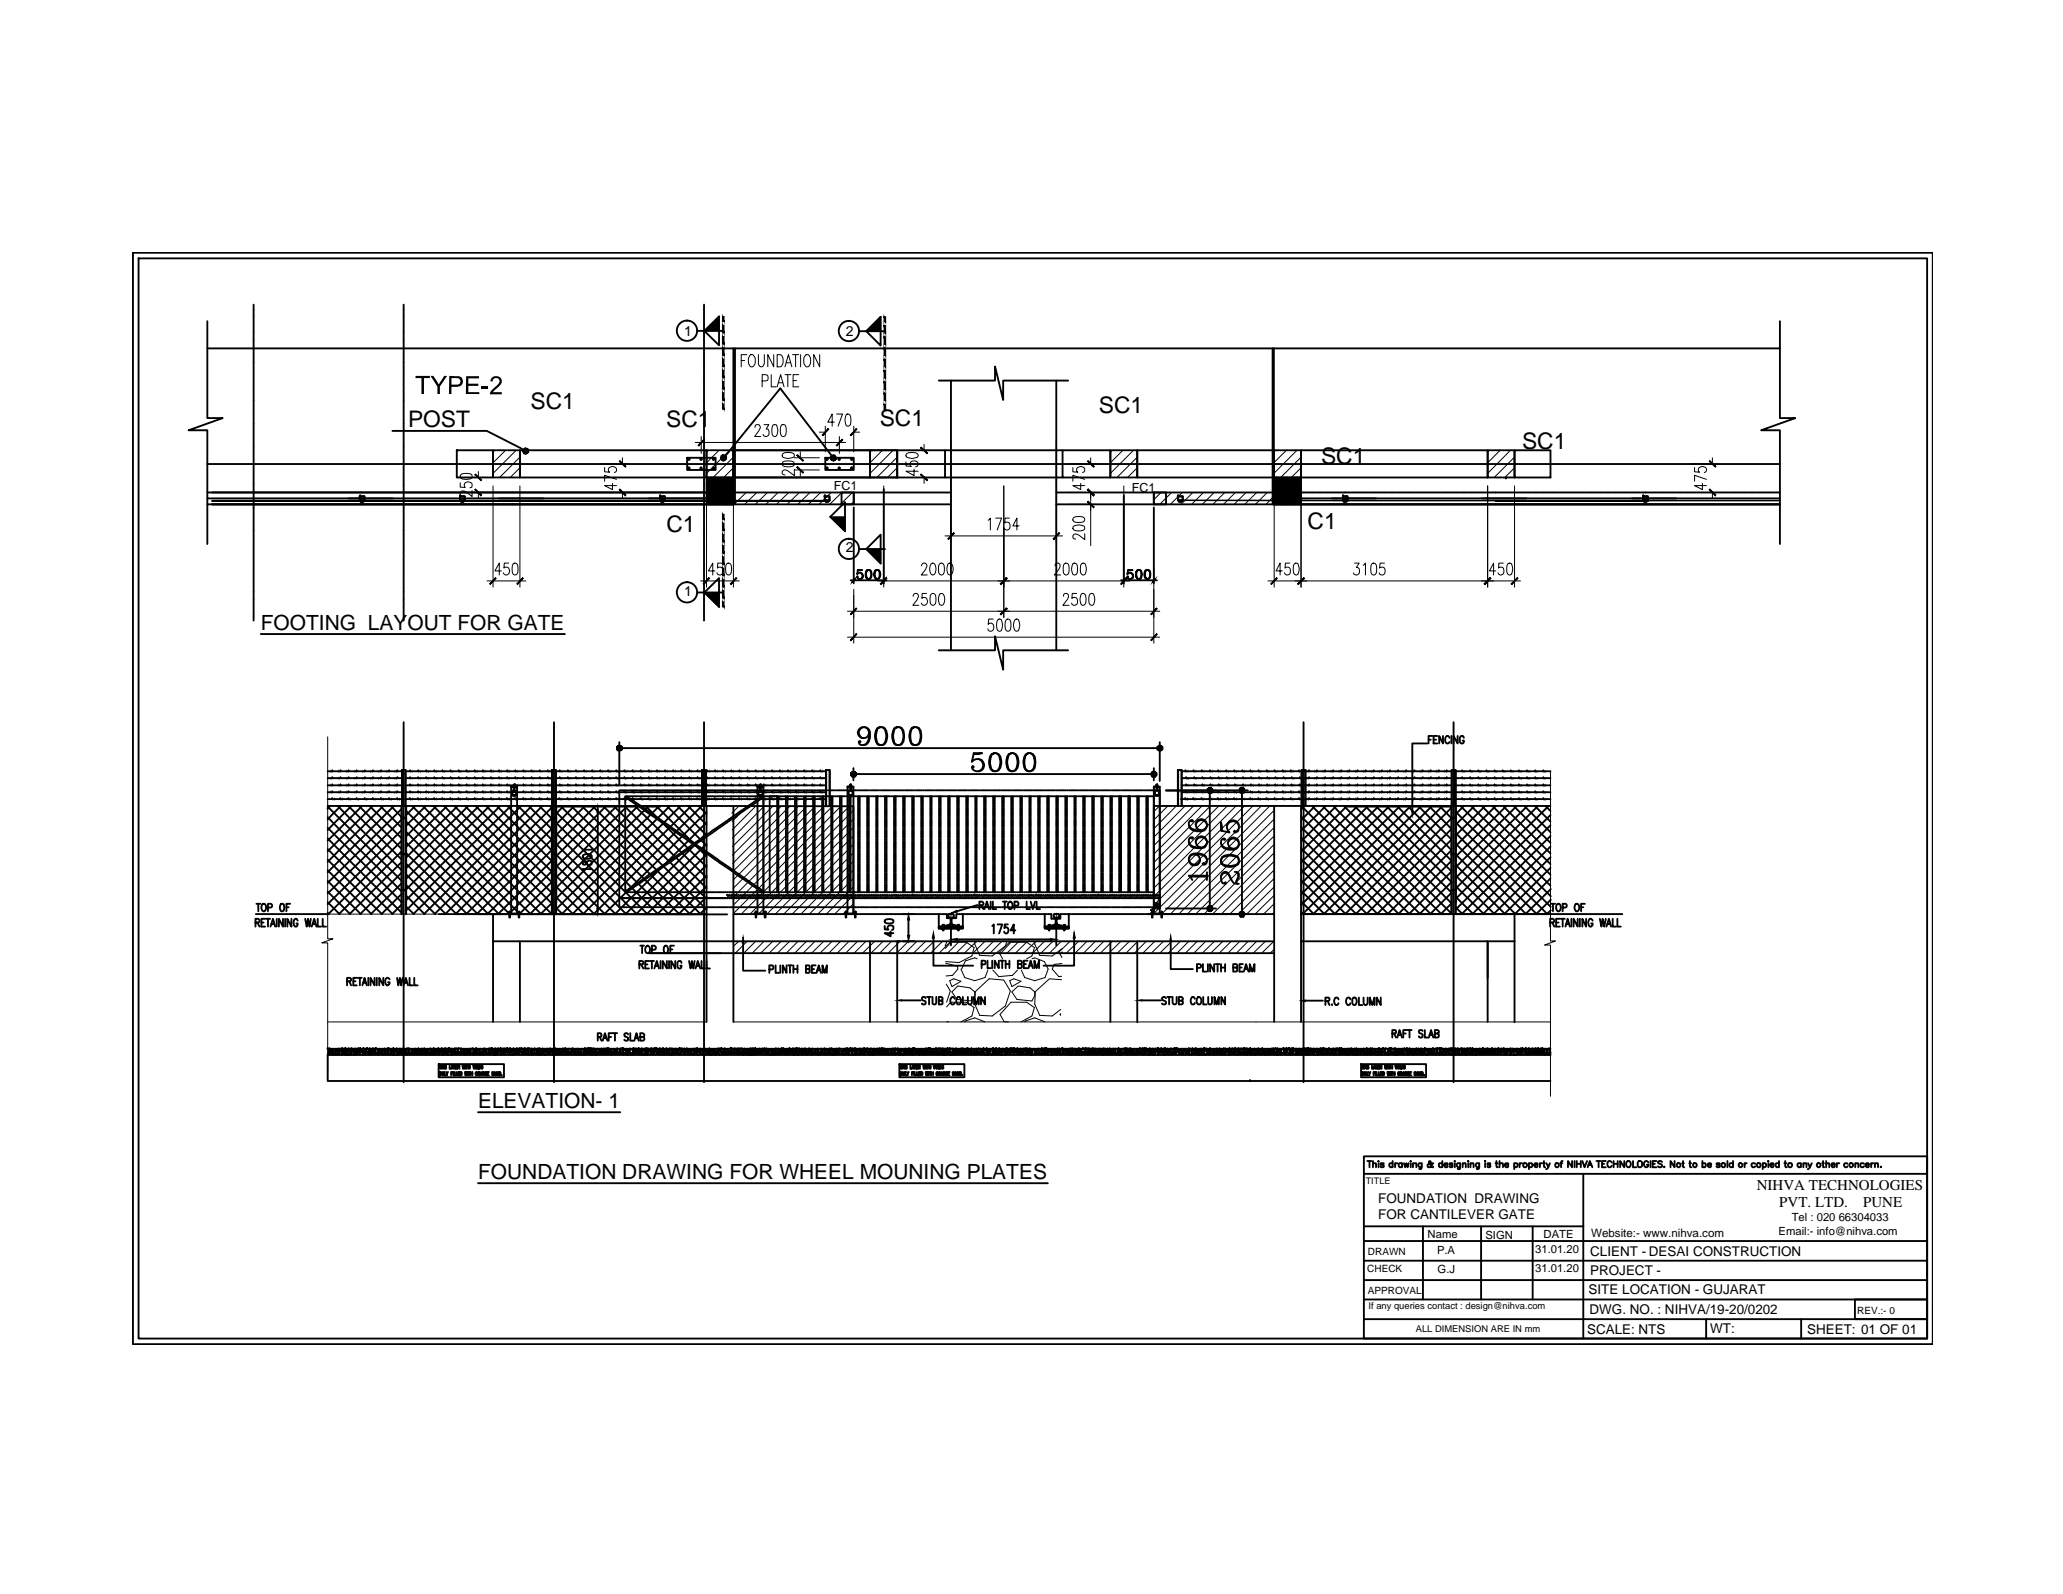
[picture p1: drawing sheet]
<svg xmlns="http://www.w3.org/2000/svg" width="279mm" height="216mm" viewBox="0 0 279 216" stroke-linecap="round" stroke-linejoin="round" font-family="sans-serif">
<defs><g id="words">
<g font-size="3.1">
<text x="55.3" y="57.9">POST</text>
<text x="71.9" y="55.4">SC1</text>
<text x="90.2" y="57.9">SC1</text>
<text x="119.1" y="57.7">SC1</text>
<text x="148.8" y="56">SC1</text>
<text x="178.9" y="62.8">SC1</text>
<text x="206.1" y="60.8">SC1</text>
<text x="177.1" y="71.6">C1</text>
<text x="90.3" y="72.1">C1</text>
</g>
<g font-size="2.8">
<text x="35.3" y="85.3">FOOTING LAYOUT FOR GATE</text>
<text x="64.7" y="150.1">ELEVATION- 1</text>
<text x="64.7" y="159.6">FOUNDATION DRAWING FOR WHEEL MOUNING PLATES</text>
</g>
<g font-size="2">
<text x="237.9" y="161.1">NIHVA TECHNOLOGIES</text>
<text x="241" y="163.4">PVT. LTD.</text>
<text x="252.3" y="163.4">PUNE</text>
</g>
<g font-size="1.9">
<text x="92.7" y="45.5">1</text>
<text x="114.6" y="45.5">2</text>
<text x="114.6" y="74.8">2</text>
<text x="92.7" y="80.7">1</text>
</g>
<g font-size="1.8">
<text x="186.7" y="162.9">FOUNDATION DRAWING</text>
<text x="186.7" y="165.1">FOR CANTILEVER GATE</text>
<text x="215.4" y="170.1">CLIENT - DESAI CONSTRUCTION</text>
<text x="215.4" y="172.7">PROJECT -</text>
<text x="215.2" y="175.2">SITE LOCATION - GUJARAT</text>
<text x="215.3" y="178">DWG. NO. : NIHVA/19-20/0202</text>
<text x="214.9" y="180.6">SCALE: NTS</text>
<text x="231.6" y="180.6">WT:</text>
<text x="244.7" y="180.6">SHEET: 01 OF 01</text>
</g>
<g font-size="1.7">
<text x="112.9" y="66.3">FC1</text>
<text x="153.3" y="66.6">FC1</text>
</g>
<text font-size="1.6" x="215.5" y="167.6">Website:- www.nihva.com</text>
<g font-size="1.5">
<text x="193.4" y="167.7">Name</text>
<text x="201.2" y="167.8">SIGN</text>
<text x="209.1" y="167.7">DATE</text>
<text x="240.9" y="167.3">Email:- info@nihva.com</text>
<text x="242.7" y="165.4">Tel : 020 66304033</text>
<text x="194.6" y="169.8">P.A</text>
<text x="194.7" y="172.5">G.J</text>
<text x="207.9" y="169.7">31.01.20</text>
<text x="207.9" y="172.3">31.01.20</text>
</g>
<g font-size="1.4">
<text x="185.2" y="172.3">CHECK</text>
<text x="185.3" y="170">DRAWN</text>
<text x="185.3" y="175.3">APPROVAL</text>
<text x="251.5" y="177.9">REV.:- 0</text>
</g>
<g font-size="1.3">
<text x="185.3" y="177.4">If any queries contact : design@nihva.com</text>
<text x="191.7" y="180.4">ALL DIMENSION ARE IN mm</text>
</g>
<text font-size="1.2" x="185" y="160.4">TITLE</text>
<g font-size=".6">
<text x="198.4" y="106.2" transform="rotate(180 198.4 106.2)">X</text>
<text x="198.4" y="105.2" transform="rotate(180 198.4 105.2)">X</text>
<text x="198.4" y="104.3" transform="rotate(180 198.4 104.3)">X</text>
<text x="198.4" y="107.1" transform="rotate(180 198.4 107.1)">X</text>
<text x="199.5" y="106.2" transform="rotate(180 199.5 106.2)">X</text>
<text x="199.5" y="105.2" transform="rotate(180 199.5 105.2)">X</text>
<text x="199.5" y="104.3" transform="rotate(180 199.5 104.3)">X</text>
<text x="199.5" y="107.1" transform="rotate(180 199.5 107.1)">X</text>
<text x="200.6" y="106.2" transform="rotate(180 200.6 106.2)">X</text>
<text x="200.6" y="105.2" transform="rotate(180 200.6 105.2)">X</text>
<text x="200.6" y="104.3" transform="rotate(180 200.6 104.3)">X</text>
<text x="200.6" y="107.1" transform="rotate(180 200.6 107.1)">X</text>
<text x="201.7" y="106.2" transform="rotate(180 201.7 106.2)">X</text>
<text x="201.7" y="105.2" transform="rotate(180 201.7 105.2)">X</text>
<text x="201.7" y="104.3" transform="rotate(180 201.7 104.3)">X</text>
<text x="201.7" y="107.1" transform="rotate(180 201.7 107.1)">X</text>
<text x="202.8" y="106.2" transform="rotate(180 202.8 106.2)">X</text>
<text x="202.8" y="105.2" transform="rotate(180 202.8 105.2)">X</text>
<text x="202.8" y="104.3" transform="rotate(180 202.8 104.3)">X</text>
<text x="202.8" y="107.1" transform="rotate(180 202.8 107.1)">X</text>
<text x="203.9" y="106.2" transform="rotate(180 203.9 106.2)">X</text>
<text x="203.9" y="105.2" transform="rotate(180 203.9 105.2)">X</text>
<text x="203.9" y="104.3" transform="rotate(180 203.9 104.3)">X</text>
<text x="203.9" y="107.1" transform="rotate(180 203.9 107.1)">X</text>
<text x="205" y="106.2" transform="rotate(180 205 106.2)">X</text>
<text x="205" y="105.2" transform="rotate(180 205 105.2)">X</text>
<text x="205" y="104.3" transform="rotate(180 205 104.3)">X</text>
<text x="205" y="107.1" transform="rotate(180 205 107.1)">X</text>
<text x="206.1" y="106.2" transform="rotate(180 206.1 106.2)">X</text>
<text x="206.1" y="105.2" transform="rotate(180 206.1 105.2)">X</text>
<text x="206.1" y="104.3" transform="rotate(180 206.1 104.3)">X</text>
<text x="206.1" y="107.1" transform="rotate(180 206.1 107.1)">X</text>
<text x="207.2" y="106.2" transform="rotate(180 207.2 106.2)">X</text>
<text x="207.2" y="105.2" transform="rotate(180 207.2 105.2)">X</text>
<text x="207.2" y="104.3" transform="rotate(180 207.2 104.3)">X</text>
<text x="207.2" y="107.1" transform="rotate(180 207.2 107.1)">X</text>
<text x="208.3" y="106.2" transform="rotate(180 208.3 106.2)">X</text>
<text x="208.3" y="105.2" transform="rotate(180 208.3 105.2)">X</text>
<text x="208.3" y="104.3" transform="rotate(180 208.3 104.3)">X</text>
<text x="208.3" y="107.1" transform="rotate(180 208.3 107.1)">X</text>
<text x="209.4" y="106.2" transform="rotate(180 209.4 106.2)">X</text>
<text x="209.4" y="105.2" transform="rotate(180 209.4 105.2)">X</text>
<text x="209.4" y="104.3" transform="rotate(180 209.4 104.3)">X</text>
<text x="209.4" y="107.1" transform="rotate(180 209.4 107.1)">X</text>
<text x="198.4" y="108" transform="rotate(180 198.4 108)">X</text>
<text x="199.5" y="108" transform="rotate(180 199.5 108)">X</text>
<text x="200.6" y="108" transform="rotate(180 200.6 108)">X</text>
<text x="201.7" y="108" transform="rotate(180 201.7 108)">X</text>
<text x="202.8" y="108" transform="rotate(180 202.8 108)">X</text>
<text x="203.9" y="108" transform="rotate(180 203.9 108)">X</text>
<text x="205" y="108" transform="rotate(180 205 108)">X</text>
<text x="206.1" y="108" transform="rotate(180 206.1 108)">X</text>
<text x="207.2" y="108" transform="rotate(180 207.2 108)">X</text>
<text x="208.3" y="108" transform="rotate(180 208.3 108)">X</text>
<text x="209.4" y="108" transform="rotate(180 209.4 108)">X</text>
</g>
</g></defs>
<!-- layer: BOUNDARY -->
<g fill="none" stroke="#00e600" stroke-width=".14">
<path d="M28.1 66.7h.6M29.1 66.7h.8M30.4 66.7h.8M31.6 66.7h.8M32.8 66.7h.8M34 66.7h.9M35.2 66.7h.8M36.5 66.7h.8M37.7 66.7h.8M38.9 66.7h.8M40.1 66.7h.9M41.3 66.7h.8"/>
<path d="M42.6 66.7h.8M43.8 66.7h.8M45 66.7h.8M46.2 66.7h.8M47.4 66.7h.9M48.7 66.7h.8M49.9 66.7h.8M51.1 66.7h.8M52.3 66.7h.8M53.5 66.7h.9M54.8 66.7h.8M56 66.7h.8"/>
<path d="M57.2 66.7h.8M58.4 66.7h.8M59.7 66.7h.8M60.8 66.7h.9M62.1 66.7h.8M63.3 66.7h.8M64.5 66.7h.8M65.8 66.7h.8M66.9 66.7h.9M68.2 66.7h.8M69.4 66.7h.8M70.6 66.7h.8"/>
<path d="M71.9 66.7h.8M73.1 66.7h.8M74.3 66.7h.8M75.5 66.7h.8M76.7 66.7h.8M77.9 66.7h.9M79.2 66.7h.8M80.4 66.7h.8M81.6 66.7h.8M82.8 66.7h.8M84 66.7h.9M85.3 66.7h.8"/>
<path d="M86.5 66.7h.8M87.7 66.7h.8M88.9 66.7h.8M90.1 66.7h.8M91.4 66.7h.8M92.6 66.7h.8M93.8 66.7h.8M95 66.7h.9M96.2 66.7h.8M97.5 66.7h.8M98.7 66.7h.6M172.5 66.7h.5"/>
<path d="M173.5 66.7h.8M174.7 66.7h.8M175.9 66.7h.8M177.1 66.7h.8M178.3 66.7h.9M179.5 66.7h.9M180.8 66.7h.8M182 66.7h.8M183.2 66.7h.8M184.4 66.7h.9M185.6 66.7h.9M186.9 66.7h.8"/>
<path d="M188.1 66.7h.8M189.3 66.7h.8M190.6 66.7h.8M191.7 66.7h.9M193 66.7h.8M194.2 66.7h.8M195.4 66.7h.8M196.7 66.7h.8M197.9 66.7h.8M199.1 66.7h.8M200.3 66.7h.8M201.5 66.7h.8"/>
<path d="M202.7 66.7h.9M204 66.7h.8M205.2 66.7h.8M206.4 66.7h.8M207.6 66.7h.8M208.8 66.7h.8M210.1 66.7h.8M211.3 66.7h.8M212.5 66.7h.8M213.7 66.7h.8M214.9 66.7h.8M216.2 66.7h.8"/>
<path d="M217.4 66.7h.8M218.6 66.7h.8M219.8 66.7h.9M221 66.7h.8M222.3 66.7h.8M223.5 66.7h.8M224.7 66.7h.8M225.9 66.7h.9M227.1 66.7h.8M228.4 66.7h.8M229.6 66.7h.8M230.8 66.7h.8"/>
<path d="M232 66.7h.8M233.2 66.7h.9M234.5 66.7h.8M235.7 66.7h.8M236.9 66.7h.8M238.1 66.7h.8M239.3 66.7h.9M240.6 66.7h.5"/>
</g>
<!-- layer: CRN-AR-DIM -->
<g fill="none" stroke="#000" stroke-width=".14">
<path d="M94.2 59.9h20.3M95 59.1v2.3M100.4 48.8h.5M101.1 48h-.7v1.7M101.6 48.1l.1-.1a.56 .56 0 0 1 .6 .7 .96 .96 0 0 1-.3 1 .52 .52 0 0 1-.6-.6 1.09 1.09 0 0 1 .2-1zM102.2 57.9a.3 .3 0 0 1 .3-.4l.3 .1a.55 .55 0 0 1 0 .8l-.6 .7h.8M102.7 48v1.2a.41 .41 0 0 0 .2 .4 .41 .41 0 0 0 .4 0l.2-.4v-1.2M103.2 51.6l.7-.1 .1-.2a.41 .41 0 0 0-.3-.6h-.5v1.7M103.5 57.5h.6l-.3 .6h.1a.57 .57 0 0 1 .2 .6 .57 .57 0 0 1-.5 .4l-.3-.3M104.5 50.7v1.7h.6M104.7 57.6h.5a1.68 1.68 0 0 1 0 1.4l-.3 .1a.75 .75 0 0 1-.4-.9zM104.8 48v1.7l-.8-1.7v1.7"/>
<path d="M105.3 48h.4a1.05 1.05 0 0 1 0 1.7h-.4zM105.3 52.4l.4-1.7 .5 1.7M105.4 51.8h.6M105.8 57.6l.3-.1a.75 .75 0 0 1 .4 .9l-.2 .6-.3 .1a.75 .75 0 0 1-.3-.9zM106.3 49.7l.5-1.7 .4 1.7M106.3 50.7h.8M106.5 49.1h.5M106.7 50.7v1.7M107.3 48h.9M107.4 51.5h.5M107.8 48v1.7M108.2 50.7h-.8v1.7h.8"/>
<path d="M108.4 48v1.7M109.2 48a.52 .52 0 0 1 .6 .7 .96 .96 0 0 1-.4 1 .56 .56 0 0 1-.5-.6 .96 .96 0 0 1 .3-1.1zM111 58.5h.8M111 48v1.7l-.8-1.7v1.7M111.8 57.7v3.5M113 57.2h-.9l.6-1.1v1.6M113.3 56.1h.8l-.6 1.6M113.7 59.1v2.3M114.6 56.2l.3-.1a.82 .82 0 0 1 .3 .9v.4l-.1 .2-.3 .1a1.03 1.03 0 0 1-.3-1.3zM115.6 57.7v3.5M115.6 58.5h.8M128.8 59.7v13.7"/>
<path d="M143.1 59.7v13.7M62.3 65.4v.6h.7a.41 .41 0 0 1 .1-.7 .53 .53 0 0 1 .6 .1 .53 .53 0 0 1 .2 .6l-.3 .1M62.4 64.3a1.65 1.65 0 0 1 1.5 0v.3a.75 .75 0 0 1-.9 .3l-.6-.1-.1-.2zM63.9 66.4v.9l-.9-.8a.39 .39 0 0 0-.7 .2 .39 .39 0 0 0 .4 .5M63.9 64.7h2.1M63.9 66.7h2.1M64.8 63.9v.8M64.8 66.7v.8M66 78.7h5.2M66.8 65.8v13.7M67.9 77.3h-.9l.6-1v1.6M68.9 76.3h-.6v.6a.51 .51 0 0 1 .7 .4 .51 .51 0 0 1-.7 .5l-.1-.2"/>
<path d="M69.5 76.4l.3-.1a.75 .75 0 0 1 .4 .9l-.2 .6-.3 .1a.75 .75 0 0 1-.3-1zM70.4 65.8v13.7M81.3 66.7h3.8M81.3 62.9h3.8M81.9 63.3v.6l.7 .1a.42 .42 0 0 1-.2-.5 .42 .42 0 0 1 .5-.3 .52 .52 0 0 1 .6 .5l-.1 .2-.2 .1M82.9 65.5v.8l-1-.5h1.6M83.5 64.9l-1.6-.5v.8M84.3 62v.9M84.3 66.7v.8M94.9 78.7h5.2M95.7 65.8v13.7M96.8 77.3h-.9l.6-1v1.6"/>
<path d="M97.8 76.3h-.6v.6a.49 .49 0 0 1 .7 .4 .51 .51 0 0 1-.5 .6l-.3-.3M98.4 76.4l.3-.1a.75 .75 0 0 1 .4 .9l-.2 .6-.3 .1a.75 .75 0 0 1-.3-1zM99.3 65.8v13.7M106 62.6a1.68 1.68 0 0 1 1.5 0l.1 .3a.82 .82 0 0 1-.9 .3h-.5l-.2-.1-.1-.2zM106 61.5a1.68 1.68 0 0 1 1.5 0l.1 .3a1.15 1.15 0 0 1-1.4 .2l-.2-.1-.1-.1zM107.6 63.6v.8l-1-.7h-.4l-.3 .2v.2l.1 .1 .3 .1M107.6 63.7h3.4M107.6 62h3.4M108.4 61.2v.8M108.4 63.7v.8M115.6 79.8v7.3M118.8 78.7h34.2"/>
<path d="M119.7 65.8v13.7M122.7 62.6v.5l.7 .1a.45 .45 0 0 1-.1-.6 .45 .45 0 0 1 .6-.2 .41 .41 0 0 1 .4 .4 .41 .41 0 0 1-.3 .4M122.8 61.5a1.68 1.68 0 0 1 1.5 0v.3a1.11 1.11 0 0 1-1.3 .2l-.2-.1-.1-.1zM123.8 63.5v.9l-1.1-.6h1.6M124.8 76.7a.36 .36 0 0 1 .5-.4 .36 .36 0 0 1 .1 .6v.2l-.6 .8h.8M125.2 60.2v.8M125.2 64.7v.8M125.6 64.7h.4M125.6 61h.4M126.1 76.4l.3-.1a1.03 1.03 0 0 1 0 1.6h-.1a1.12 1.12 0 0 1-.2-1.5zM127.3 76.4l.3-.1a.75 .75 0 0 1 .3 .9l-.2 .6-.3 .1a.75 .75 0 0 1-.3-1zM128 72.6h15.9"/>
<path d="M128.4 76.4l.3-.1a1.03 1.03 0 0 1 0 1.6h-.1a.95 .95 0 0 1-.3-1.3zM133.8 70.5l.3-.3v1.6M134.8 70.2h.9l-.6 1.6M135.9 65.8v17.8M136.7 70.2h-.6v.7v-.1a.46 .46 0 0 1 .7 .4 .45 .45 0 0 1-.2 .5 .45 .45 0 0 1-.5 0l-.1-.2M138 71.2h-.8l.5-1v1.6M142.9 76.7l.1-.3 .4-.1a.53 .53 0 0 1 0 .8l-.6 .8h.9M144.2 76.4l.3-.1a.75 .75 0 0 1 .3 .9l-.2 .6-.3 .1a.75 .75 0 0 1-.3-1zM144.8 66.7h3.8M144.8 62.9h3.8M144.8 68.3h3.8M145.3 76.4l.3-.1a.75 .75 0 0 1 .3 .9l-.1 .6-.3 .1a1.03 1.03 0 0 1-.3-1.3z"/>
<path d="M145.3 63.3v.6l.7 .1a.42 .42 0 0 1-.2-.5 .42 .42 0 0 1 .5-.3 .52 .52 0 0 1 .6 .5l-.1 .2-.2 .1M145.4 71.3a1.57 1.57 0 0 1 1.4 0l.1 .3a.75 .75 0 0 1-.9 .3l-.6-.2-.1-.1zM145.4 70.1a1.57 1.57 0 0 1 1.4 0l.1 .3a.75 .75 0 0 1-.9 .4l-.6-.2-.1-.2zM146.4 65.5v.8l-1.1-.5h1.6M146.5 76.4l.3-.1a1.03 1.03 0 0 1 .2 1.3v.2l-.3 .1a.75 .75 0 0 1-.4-1zM146.9 64.9l-1.6-.5v.8M146.9 72.3v.8l-.8-.6a.5 .5 0 0 0-.8 .1l.1 .3 .3 .1M147.7 62v.9M147.7 66.7v7.2M152.2 65.8v13.7M156.3 76.9v10.2M171.7 78.7h34.2"/>
<path d="M172.6 65.8v13.7M173.7 77.3h-.9l.6-1v1.6M174.7 76.3h-.6l-.1 .6h.1a.46 .46 0 0 1 .7 .4 .45 .45 0 0 1-.2 .5 .45 .45 0 0 1-.5 0l-.1-.2M175.3 76.4l.3-.1a1.03 1.03 0 0 1 .3 1.3l-.1 .2-.3 .1a.75 .75 0 0 1-.4-1zM176.2 65.8v13.7M183.4 76.3h.7l-.4 .6a.49 .49 0 0 1 .4 .6 .49 .49 0 0 1-.7 .3l-.1-.2M184.6 76.6l.3-.3v1.6M185.8 76.4l.3-.1a.75 .75 0 0 1 .4 .9l-.2 .6-.3 .1a.75 .75 0 0 1-.4-1zM187.5 76.3h-.6l-.1 .6h.1a.46 .46 0 0 1 .7 .4 .46 .46 0 0 1-.2 .5 .46 .46 0 0 1-.6 0v-.2M201.5 65.8v13.7M202.6 77.3h-.9l.6-1v1.6M203.6 76.3h-.6v.6a.46 .46 0 0 1 .7 .4 .45 .45 0 0 1-.2 .5 .45 .45 0 0 1-.5 0l-.1-.2"/>
<path d="M204.2 76.4l.3-.1a1.03 1.03 0 0 1 .3 1.3l-.1 .2-.3 .1a.75 .75 0 0 1-.3-1zM205.1 65.8v13.7M229 66.7h3.7M229 62.9h3.7M229.5 63.3v.6l.7 .1a.42 .42 0 0 1-.2-.5 .42 .42 0 0 1 .5-.3 .52 .52 0 0 1 .6 .5l-.1 .2-.2 .1M230.6 65.5v.8l-1.1-.5h1.6M231.1 64.9l-1.6-.5v.8M231.9 62v.9M231.9 66.7v.8M114.8 82.8h42.3M114.8 86.3h42.3M123.7 80.8a.36 .36 0 0 1 .4-.4 .36 .36 0 0 1 .2 .6l-.1 .2-.6 .8h.8"/>
<path d="M125.5 80.4h-.6v.7v-.1a.51 .51 0 0 1 .7 .4 .51 .51 0 0 1-.7 .5l-.1-.2M126.1 80.5l.3-.1a.75 .75 0 0 1 .4 .9l-.2 .6-.3 .1a.75 .75 0 0 1-.3-.9zM127.3 80.5l.3-.1a1.03 1.03 0 0 1 0 1.6h-.1a.95 .95 0 0 1-.3-1.3zM134.5 83.8h-.6l-.1 .8a.45 .45 0 0 1 .6-.1 .45 .45 0 0 1 .2 .5 .41 .41 0 0 1-.3 .5 .41 .41 0 0 1-.5-.3M135.1 83.9l.3-.1a1.11 1.11 0 0 1 .3 1.4l-.1 .2-.3 .1a.82 .82 0 0 1-.3-.9zM136.3 83.9l.3-.1a.82 .82 0 0 1 .3 1l-.1 .6-.3 .1a.82 .82 0 0 1-.4-.9zM137.5 83.9l.1-.1 .3 .1a1.68 1.68 0 0 1 0 1.5l-.3 .1a1.18 1.18 0 0 1-.1-1.6zM144 80.8l.1-.3 .4-.1a.53 .53 0 0 1 0 .8l-.6 .8h.9M145.8 80.4h-.6v.7v-.1a.54 .54 0 0 1 .8 .3 .54 .54 0 0 1-.4 .7l-.4-.1-.1-.2M146.4 80.5l.3-.1a.75 .75 0 0 1 .4 .9l-.2 .6-.3 .1a1.03 1.03 0 0 1-.2-1.3zM147.6 80.5l.3-.1a1.03 1.03 0 0 1 .3 1.3l-.1 .2-.3 .1a.75 .75 0 0 1-.3-.9z"/>
</g>
<!-- layer: 0 -->
<g fill="#000" stroke="#000" stroke-width=".14">
<path d="M95.3 59.5l-.7 .9 .8-.8zM95.3 59.5l-.7 .9-.1-.1z"/>
<path d="M112.2 58.1l-.8 .8v.1zM112.2 58.1v.1l-.8 .8z"/>
<path d="M116 58.1l-.8 .9 .8-.8zM116 58.1l-.8 .9v-.1z"/>
<path d="M64.4 64.2l-.1 .1 .9 .7zM64.3 64.3l.9 .7-.1 .1z"/>
<path d="M64.3 66.3l.8 .9 .1-.2zM64.4 66.2l.8 .8-.9-.7z"/>
<path d="M67.1 78.3l-.7 .8 .8-.8zM67.1 78.3l-.7 .8h-.1z"/>
<path d="M70 79.1h.1l.7-.8zM70.8 78.3h.1l-.8 .8z"/>
<path d="M70.8 60.9v.2h.4zM70.8 61.1h.4l-.3 .2zM70.9 61.3l.1 .2 .2-.4z"/>
<path d="M71.2 61.1l-.2 .4h.2zM71.2 61.1l.2 .3-.2 .1zM71.2 61.1l.2 .3 .2-.1z"/>
<path d="M71.2 60.7v.4l.2-.4zM71 60.7h.2v.4zM71 60.7l-.2 .2 .4 .2z"/>
<path d="M71.2 61.1l.4 .2v-.2zM71.2 61.1l.4-.2v.2zM71.4 60.7l-.2 .4 .4-.2z"/>
<path d="M84 62.4l-.1 .1 .9 .7zM83.9 62.5l.9 .7-.1 .1z"/>
<path d="M83.9 66.3l.8 .9 .1-.2zM84 66.2l.8 .8-.9-.7z"/>
<path d="M96 78.3l-.7 .8 .8-.8zM96 78.3l-.7 .8h-.1z"/>
<path d="M97.7 61.8l-.1 .2h.4zM97.6 62h.4l-.4 .2zM97.6 62.2l.2 .1 .2-.3z"/>
<path d="M98 62l-.2 .3 .1 .1zM98 62l.1 .4h-.2zM98 62l.1 .4 .2-.1z"/>
<path d="M98.1 61.6l-.1 .4 .3-.3zM97.8 61.6h.3l-.1 .4zM97.7 61.8l.3 .2-.2-.4z"/>
<path d="M98 62l.3 .3 .1-.2zM98 62l.4-.1v.2zM98.3 61.7l-.3 .3 .4-.1z"/>
<path d="M98.9 79.1h.1l.7-.8zM99.7 78.3h.1l-.8 .8z"/>
<path d="M107.9 61.7l.9 .7-.8-.8zM107.9 61.7l.9 .7-.1 .1z"/>
<path d="M107.9 63.3l.8 .8 .1-.1zM107.9 63.3l.1-.1 .8 .8z"/>
<path d="M112.5 62.3l.2 .1 .2-.4zM112.9 62v.4h-.2zM112.9 62v.4l.2-.1z"/>
<path d="M112.6 61.7l-.1 .2 .4 .1zM112.5 61.9l.4 .1-.4 .1zM112.5 62.1v.2l.4-.3z"/>
<path d="M112.9 62l.2 .3 .2-.1zM112.9 62h.4v.2zM112.9 62h.4l-.1-.2z"/>
<path d="M113 61.7l-.1 .3 .3-.2zM112.8 61.6l.2 .1-.1 .3zM112.6 61.7l.3 .3-.1-.4z"/>
<path d="M113.3 60.3v.1l.8-.9zM114.1 59.5v.1l-.8 .8z"/>
<path d="M115.5 78.6l-.1 .3zM115.5 78.6l-.1 .3z"/>
<path d="M115.8 78.4l-.1 .2zM115.8 78.4l-.1 .2z"/>
<path d="M119.4 78.8l.2-.2zM119.6 78.6l-.1 .3z"/>
<path d="M119.7 78.6l.2-.2zM119.9 78.4l-.2 .2z"/>
<path d="M120 78.3l-.7 .8 .8-.8zM120 78.3l-.7 .8h-.1z"/>
<path d="M124.8 60.6h-.1l.9 .8zM124.7 60.6l.9 .8-.1 .1z"/>
<path d="M124.7 64.3l.8 .8 .1-.1zM124.8 64.2l.8 .8-.9-.7z"/>
<path d="M129.2 72.2l-.7 .9 .8-.9zM129.2 72.2l-.7 .9-.1-.1z"/>
<path d="M135.5 79.1h.1l.7-.8zM136.3 78.3h.1l-.8 .8z"/>
<path d="M136.3 78.3l-.7 .8 .8-.8zM135.5 79.1l.8-.8-.7 .8z"/>
<path d="M142.6 73l.1 .1 .7-.9zM143.4 72.2h.1l-.8 .9z"/>
<path d="M147.3 62.5l.9 .7-.8-.8zM147.3 62.5l.9 .7-.1 .1z"/>
<path d="M147.4 67.9l-.1 .1 .9 .7zM147.3 68l.9 .7-.1 .1z"/>
<path d="M147.3 66.3l.8 .9 .1-.2zM147.3 66.3l.1-.1 .8 .8z"/>
<path d="M147.3 66.3l.8 .9 .1-.2zM147.3 66.3l.1-.1 .8 .8z"/>
<path d="M152.6 78.3l-.8 .8h.1zM152.6 78.3h.1l-.8 .8z"/>
<path d="M152.2 78.6l-.2 .3zM152 78.8l.2-.2z"/>
<path d="M152.4 78.4l-.1 .2zM152.4 78.4l-.1 .2z"/>
<path d="M156.1 78.8l.1-.2zM156.2 78.6l-.1 .3z"/>
<path d="M156.3 78.6l.2-.2zM156.5 78.4l-.1 .2z"/>
<path d="M172.9 78.3l-.7 .8 .8-.8zM172.9 78.3l-.7 .8h-.1z"/>
<path d="M175.7 79.1h.1l.8-.8zM176.6 78.3h.1l-.9 .8z"/>
<path d="M176.6 78.3l-.8 .8 .9-.8zM175.7 79.1l.9-.8-.8 .8z"/>
<path d="M201.8 78.3l-.8 .8h.1zM201.8 78.3h.1l-.8 .8z"/>
<path d="M201.8 78.3l-.7 .8 .8-.8zM201.8 78.3l-.7 .8h-.1z"/>
<path d="M204.7 79.1l.8-.8zM205.5 78.3h.1l-.9 .8z"/>
<path d="M231.6 62.4l-.1 .1 .9 .7zM231.5 62.5l.9 .7-.1 .1z"/>
<path d="M231.5 66.3l.8 .9 .1-.2zM231.5 66.3l.1-.1 .8 .8z"/>
<path d="M116 82.4l-.8 .9 .8-.8zM116 82.4l-.8 .9v-.1z"/>
<path d="M116 85.8l-.8 1 .8-.9zM116 85.8l-.8 1v-.1z"/>
<path d="M135.5 83.2l.1 .1 .7-.9zM136.3 82.4l.1 .1-.8 .8z"/>
<path d="M136.3 82.4l-.7 .9 .8-.8zM136.3 82.4l-.7 .9-.1-.1z"/>
<path d="M155.8 83.2l.1 .1 .7-.9zM156.6 82.4l.1 .1-.8 .8z"/>
<path d="M156.6 85.8l-.8 .9 .1 .1zM156.6 85.8l.1 .1-.8 .9z"/>
<path d="M83.5 101.3v.2l.4-.2zM83.5 101.5l.4-.2-.2 .4zM83.9 101.3l-.2 .4 .2 .1z"/>
<path d="M83.9 101.3v.5l.2-.1zM83.9 101.3l.4 .2-.2 .2zM83.9 101.3l.4 .2v-.2z"/>
<path d="M83.7 101l.2 .3v-.4zM83.7 101l.2 .3-.4-.2zM83.5 101.1v.2h.4z"/>
<path d="M83.9 101.3h.4v-.2zM84.1 101l.2 .1-.4 .2zM83.9 100.9v.4l.2-.3z"/>
<path d="M115.2 104.8v.3l.4-.3zM115.2 105.1l.4-.3-.2 .4zM115.6 104.8l-.2 .4 .2 .1z"/>
<path d="M115.6 104.8v.5l.2-.1zM115.6 104.8l.4 .3-.2 .1zM115.6 104.8l.4 .3v-.3z"/>
<path d="M115.4 104.5l.2 .3v-.3zM115.4 104.5l.2 .3-.4-.1zM115.2 104.7v.1h.4z"/>
<path d="M115.6 104.8h.4v-.1zM115.8 104.5l.2 .2-.4 .1zM115.6 104.5v.3l.2-.3z"/>
<path d="M155.9 104.8v.3l.4-.3zM155.9 105.1l.4-.3-.2 .4zM156.3 104.8l-.2 .4 .2 .1z"/>
<path d="M156.1 104.5l.2 .3v-.3zM156.1 104.5l.2 .3-.4-.1zM155.9 104.7v.1h.4z"/>
<path d="M156.3 104.8v.5l.2-.1zM156.3 104.8l.3 .3-.1 .1zM156.3 104.8l.3 .3 .1-.3z"/>
<path d="M156.3 104.8h.4l-.1-.1zM156.5 104.5l.1 .2-.3 .1zM156.3 104.5v.3l.2-.3z"/>
<path d="M156.7 101.3v.2l.4-.2zM156.7 101.5l.4-.2-.2 .4zM157.1 101.3l-.2 .4 .2 .1z"/>
<path d="M156.9 101l.2 .3v-.4zM156.7 101.1l.2-.1 .2 .3zM156.7 101.1v.2h.4z"/>
<path d="M157.1 101.3v.5l.2-.1zM157.1 101.3l.4 .2-.2 .2zM157.1 101.3l.4 .2v-.2z"/>
<path d="M157.1 101.3h.4v-.2zM157.3 101l.2 .1-.4 .2zM157.1 100.9v.4l.2-.3z"/>
<path d="M163.5 107.1v.2l.3-.2zM163.5 107.3l.3-.2-.1 .3zM163.8 107.1l-.1 .3 .1 .1z"/>
<path d="M163.7 106.7l.1 .4v-.4zM163.7 106.7l.1 .4-.3-.2zM163.5 106.9v.2h.3z"/>
<path d="M163.8 107.1v.4l.3-.1zM163.8 107.1l.4 .2-.1 .1zM163.8 107.1l.4 .2 .1-.2z"/>
<path d="M163.8 107.1h.5l-.1-.2zM164.1 106.7l.1 .2-.4 .2zM163.8 106.7v.4l.3-.4z"/>
<path d="M167.8 107l.1 .2 .3-.2zM167.9 107.2l.3-.2-.2 .4zM168.2 107l-.2 .4h.2z"/>
<path d="M168 106.7l.2 .3v-.4zM168 106.7l.2 .3-.3-.2zM167.9 106.8l-.1 .2h.4z"/>
<path d="M168.2 107v.4h.2zM168.2 107l.3 .2-.1 .2zM168.2 107l.3 .2 .1-.2z"/>
<path d="M168.2 107h.4l-.1-.2zM168.4 106.7l.1 .1-.3 .2zM168.2 106.6v.4l.2-.3z"/>
<path d="M163.5 123v.3l.3-.3zM163.5 123.3l.3-.3-.1 .4zM163.8 123l-.1 .4 .1 .1z"/>
<path d="M163.8 123v.5l.3-.1zM163.8 123l.4 .3-.1 .1zM163.8 123l.4 .3 .1-.3z"/>
<path d="M163.7 122.7l.1 .3v-.3zM163.7 122.7l.1 .3-.3-.1zM163.5 122.9v.1h.3z"/>
<path d="M163.8 123h.5l-.1-.1zM164.1 122.7l.1 .2-.4 .1zM163.8 122.7v.3l.3-.3z"/>
<path d="M167.8 123.8l.1 .2 .3-.2zM167.9 124l.3-.2-.2 .4zM168.2 123.8l-.2 .4h.2z"/>
<path d="M168.2 123.8v.4h.2zM168.2 123.8l.3 .2-.1 .2zM168.2 123.8l.3 .2 .1-.2z"/>
<path d="M168 123.5l.2 .3v-.4zM167.9 123.6l.1-.1 .2 .3zM167.9 123.6l-.1 .2h.4z"/>
<path d="M168.2 123.8h.4l-.1-.2zM168.4 123.5l.1 .1-.3 .2zM168.2 123.4v.4l.2-.3z"/>
</g>
<!-- layer: WALL200 -->
<path d="M28.7 68.3h70.6M28.7 66.7h67M172.5 68.3h68.6M176.2 66.7h64.9" fill="none" stroke="#000" stroke-width=".25"/>
<!-- layer: OBJECT-1 -->
<g fill="none" stroke="#000" stroke-width=".25">
<path d="M48.8 67.9h.1M48.9 67.9h.1M49 67.9h-.1M49 67.9h.1M49.2 67.9h-.1M49.2 67.9h.1M62.4 67.9h.1M62.5 67.9h.1M62.6 67.9h-.1M62.6 67.9h.1M62.7 67.9h.1M62.8 67.9h-.1"/>
<path d="M62.8 67.9h.1M89.5 67.9h.1M89.6 67.9h-.1M89.6 67.9h.1M89.7 67.9h.1M89.8 67.9h-.1M89.8 67.9h.1M89.9 67.9h.1M111.8 67.9h.1M111.9 67.9h.1M112 67.9h.1M112.1 67.9h-.1"/>
<path d="M112.1 67.9h.1M112.2 67.9h-.1M112.2 67.9h.1M159.7 67.9h.1M159.8 67.9h.1M159.9 67.9h-.1M159.9 67.9h.1M160 67.9h-.1M160 67.9h.1M182 67.9h.1M182.1 67.9h-.1M182.1 67.9h.1"/>
<path d="M182.2 67.9h-.1M182.2 67.9h.1M182.3 67.9h.1M182.4 67.9h.1M182.4 67.9h-.1M222.6 67.9h.1M222.7 67.9h.1M222.8 67.9h.1M222.8 67.9h-.1M222.9 67.9h.1M223 67.9h.1M223 67.9h-.1"/>
<path d="M54.4 109.2v.2M54.4 109.5v.2M54.4 109.8v.2M54.4 110.1v.2M54.4 110.4v.2M54.4 110.7v.2M54.4 111v.2M54.4 111.3v.2M54.4 111.6v.2M54.4 111.9v.2M54.4 112.2v.2M54.4 112.6v.1"/>
<path d="M54.4 112.8v.3M54.4 113.1v.3M54.4 113.4v.3M54.4 113.8v.1M54.4 114.1v.2M54.4 114.4v.2M54.4 114.7v.2M54.4 115v.2M54.4 115.3v.2M54.4 115.6v.2M54.4 115.9v.2M54.4 116.2v.2"/>
<path d="M54.4 116.5v.2M54.4 116.8v.2M54.4 117.1v.2M54.4 117.4v.2M54.4 117.7v.2M54.4 118v.2M54.4 118.3v.2M54.4 118.6v.3M54.4 118.9v.3M54.4 119.2v.3M54.4 119.5v.2M54.4 119.9v.1"/>
<path d="M54.5 104.3v.1M54.5 104.5v.2M54.5 104.8v.2M54.5 105.1v.2M54.5 105.4v.2M54.5 105.7v.2M54.5 106v.2M54.5 106.3v.2M54.5 106.6v.2M54.5 107v.1M54.5 107.3v.2M54.5 107.6v.2"/>
<path d="M54.5 107.9v.2M54.5 108.1v.3M54.5 108.5v.2M54.5 108.8v.2M54.5 109.1v.1M55 109.2v.2M55 109.5v.2M55 109.8v.2M55 110.1v.2M55 110.4v.2M55 110.7v.2M55 111v.2"/>
<path d="M55 111.3v.2M55 111.6v.2M55 111.9v.2M55 112.2v.2M55 112.6v.1M55 112.8v.3M55 113.1v.3M55 113.4v.3M55 113.8v.1M55 114.1v.2M55 114.4v.2M55 114.7v.2"/>
<path d="M55 115v.2M55 115.3v.2M55 115.6v.2M55 115.9v.2M55 116.2v.2M55 116.5v.2M55 116.8v.2M55 117.1v.2M55 117.4v.2M55 117.7v.2M55 118v.2M55 118.3v.2"/>
<path d="M55 118.6v.3M55 118.9v.3M55 119.2v.3M55 119.5v.2M55 119.9v.1M74.8 109.2v.2M74.8 109.5v.2M74.8 109.8v.2M74.8 110.1v.2M74.8 110.4v.2M74.8 110.7v.2M74.8 111v.2"/>
<path d="M74.8 111.3v.2M74.8 111.6v.2M74.8 111.9v.2M74.8 112.2v.2M74.8 112.6v.1M74.8 112.8v.3M74.8 113.1v.3M74.8 113.4v.3M74.8 113.8v.1M74.8 114.1v.2M74.8 114.4v.2M74.8 114.7v.2"/>
<path d="M74.8 115v.2M74.8 115.3v.2M74.8 115.6v.2M74.8 115.9v.2M74.8 116.2v.2M74.8 116.5v.2M74.8 116.8v.2M74.8 117.1v.2M74.8 117.4v.2M74.8 117.7v.2M74.8 118v.2M74.8 118.3v.2"/>
<path d="M74.8 118.6v.3M74.8 118.9v.3M74.8 119.2v.3M74.8 119.5v.2M74.8 119.9v.1M74.8 104.3v.1M74.8 104.5v.2M74.8 104.8v.2M74.8 105.1v.2M74.8 105.4v.2M74.8 105.7v.2M74.8 106v.2"/>
<path d="M74.8 106.3v.2M74.8 106.6v.2M74.8 107v.1M74.8 107.3v.2M74.8 107.6v.2M74.8 107.9v.2M74.8 108.1v.3M74.8 108.5v.2M74.8 108.8v.2M74.8 109.1v.1M75.3 109.2v.2M75.3 109.5v.2"/>
<path d="M75.3 109.8v.2M75.3 110.1v.2M75.3 110.4v.2M75.3 110.7v.2M75.3 111v.2M75.3 111.3v.2M75.3 111.6v.2M75.3 111.9v.2M75.3 112.2v.2M75.3 112.6v.1M75.3 112.8v.3M75.3 113.1v.3"/>
<path d="M75.3 113.4v.3M75.3 113.8v.1M75.3 114.1v.2M75.3 114.4v.2M75.3 114.7v.2M75.3 115v.2M75.3 115.3v.2M75.3 115.6v.2M75.3 115.9v.2M75.3 116.2v.2M75.3 116.5v.2M75.3 116.8v.2"/>
<path d="M75.3 117.1v.2M75.3 117.4v.2M75.3 117.7v.2M75.3 118v.2M75.3 118.3v.2M75.3 118.6v.3M75.3 118.9v.3M75.3 119.2v.3M75.3 119.5v.2M75.3 119.9v.1M95.2 104.3v.1M95.2 104.5v.2"/>
<path d="M95.2 104.8v.2M95.2 105.1v.2M95.2 105.4v.2M95.2 105.7v.2M95.2 106v.2M95.2 106.3v.2M95.2 106.6v.2M95.2 107v.1M95.2 107.3v.2M95.2 107.6v.2M95.2 107.9v.2M95.2 108.1v.3"/>
<path d="M95.2 108.5v.2M95.2 108.8v.2M95.2 109.1v.1M111.9 104.3v.1M111.9 104.5v.2M111.9 104.8v.2M111.9 105.1v.2M111.9 105.4v.2M111.9 105.7v.2M111.9 106v.2M111.9 106.3v.2M111.9 106.6v.2"/>
<path d="M111.9 107v.1M111.9 107.3v.2M111.9 107.6v.2M111.9 107.9v.2M111.9 108.1v.3M111.9 108.5v.2M111.9 108.8v.2M111.9 109.1v.1M159.6 104.3v.1M159.6 104.5v.2M159.6 104.8v.2M159.6 105.1v.2"/>
<path d="M159.6 105.4v.2M159.6 105.7v.2M159.6 106v.2M159.6 106.3v.2M159.6 106.6v.2M159.6 107v.1M159.6 107.3v.2M159.6 107.6v.2M159.6 107.9v.2M159.6 108.1v.3M159.6 108.5v.2M159.6 108.8v.2"/>
<path d="M159.6 109.1v.1M176.3 104.3v.1M176.3 104.5v.2M176.3 104.8v.2M176.3 105.1v.2M176.3 105.4v.2M176.3 105.7v.2M176.3 106v.2M176.3 106.3v.2M176.3 106.6v.2M176.3 107v.1M176.3 107.3v.2"/>
<path d="M176.3 107.6v.2M176.3 107.9v.2M176.3 108.1v.3M176.3 108.5v.2M176.3 108.8v.2M176.3 109.1v.1M196.6 109.2v.2M196.6 109.5v.2M196.6 109.8v.2M196.6 110.1v.2M196.6 110.4v.2M196.6 110.7v.2"/>
<path d="M196.6 111v.2M196.6 111.3v.2M196.6 111.6v.2M196.6 111.9v.2M196.6 112.2v.2M196.6 112.6v.1M196.6 112.8v.3M196.6 113.1v.3M196.6 113.4v.3M196.6 113.8v.1M196.6 114.1v.2M196.6 114.4v.2"/>
<path d="M196.6 114.7v.2M196.6 115v.2M196.6 115.3v.2M196.6 115.6v.2M196.6 115.9v.2M196.6 116.2v.2M196.6 116.5v.2M196.6 116.8v.2M196.6 117.1v.2M196.6 117.4v.2M196.6 117.7v.2M196.6 118v.2"/>
<path d="M196.6 118.3v.2M196.6 118.6v.3M196.6 118.9v.3M196.6 119.2v.3M196.6 119.5v.2M196.6 119.9v.1M197.1 104.3v.1M197.1 104.5v.2M197.1 104.8v.2M197.1 105.1v.2M197.1 105.4v.2M197.1 105.7v.2"/>
<path d="M197.1 106v.2M197.1 106.3v.2M197.1 106.6v.2M197.1 107v.1M197.1 107.3v.2M197.1 107.6v.2M197.1 107.9v.2M197.1 108.1v.3M197.1 108.5v.2M197.1 108.8v.2M197.1 109.1v.1M197.1 109.2v.2"/>
<path d="M197.1 109.5v.2M197.1 109.8v.2M197.1 110.1v.2M197.1 110.4v.2M197.1 110.7v.2M197.1 111v.2M197.1 111.3v.2M197.1 111.6v.2M197.1 111.9v.2M197.1 112.2v.2M197.1 112.6v.1M197.1 112.8v.3"/>
<path d="M197.1 113.1v.3M197.1 113.4v.3M197.1 113.8v.1M197.1 114.1v.2M197.1 114.4v.2M197.1 114.7v.2M197.1 115v.2M197.1 115.3v.2M197.1 115.6v.2M197.1 115.9v.2M197.1 116.2v.2M197.1 116.5v.2"/>
<path d="M197.1 116.8v.2M197.1 117.1v.2M197.1 117.4v.2M197.1 117.7v.2M197.1 118v.2M197.1 118.3v.2M197.1 118.6v.3M197.1 118.9v.3M197.1 119.2v.3M197.1 119.5v.2M197.1 119.9v.1M54.4 120.2v.2"/>
<path d="M54.4 120.5v.2M54.4 120.8v.2M54.4 121.1v.2M54.4 121.4v.2M54.4 121.7v.2M54.4 122v.3M54.4 122.5v.2M54.4 122.8v.2M54.4 123v.3M54.4 123.3v.3M54.4 123.7v.1M55 120.2v.2"/>
<path d="M55 120.5v.2M55 120.8v.2M55 121.1v.2M55 121.4v.2M55 121.7v.2M55 122v.3M55 122.5v.2M55 122.8v.2M55 123v.3M55 123.3v.3M55 123.7v.1M74.8 120.2v.2"/>
<path d="M74.8 120.5v.2M74.8 120.8v.2M74.8 121.1v.2M74.8 121.4v.2M74.8 121.7v.2M74.8 122v.3M74.8 122.5v.2M74.8 122.8v.2M74.8 123v.3M74.8 123.3v.3M74.8 123.7v.1M75.3 120.2v.2"/>
<path d="M75.3 120.5v.2M75.3 120.8v.2M75.3 121.1v.2M75.3 121.4v.2M75.3 121.7v.2M75.3 122v.3M75.3 122.5v.2M75.3 122.8v.2M75.3 123v.3M75.3 123.3v.3M75.3 123.7v.1M196.6 120.2v.2"/>
<path d="M196.6 120.5v.2M196.6 120.8v.2M196.6 121.1v.2M196.6 121.4v.2M196.6 121.7v.2M196.6 122v.3M196.6 122.5v.2M196.6 122.8v.2M196.6 123v.3M196.6 123.3v.3M196.6 123.7v.1M197.1 120.2v.2"/>
<path d="M197.1 120.5v.2M197.1 120.8v.2M197.1 121.1v.2M197.1 121.4v.2M197.1 121.7v.2M197.1 122v.3M197.1 122.5v.2M197.1 122.8v.2M197.1 123v.3M197.1 123.3v.3M197.1 123.7v.1"/>
<circle cx="54.6" cy="110.8" r=".06"/>
<circle cx="75" cy="110.8" r=".06"/>
<circle cx="196.8" cy="110.8" r=".06"/>
</g>
<!-- layer: STEEL -->
<g fill="none" stroke="#000" stroke-width=".25">
<path d="M48.7 67.2h.1M48.7 67.7l.1 .1M48.7 67.2v.6h.6M48.8 67.2h.1M48.8 67.2h.6v.6M48.8 67.3h.1M48.8 67.3v.4M48.8 67.3h.5M48.8 67.9h.4zM48.8 67.8h.5M49.3 67.8h.1M49.3 67.2v.1"/>
<path d="M49.3 67.7l.1 .1M49.3 67.3v.5M49.4 67.8h.1M62.3 67.2h.1M62.3 67.7l.6 .1M62.3 67.2v.6h.6M62.3 67.2h.7v.6M62.3 67.3h.5M62.3 67.3v.4M62.4 67.9h.4zM62.8 67.2l.1 .1M62.9 67.8h.1"/>
<path d="M62.9 67.7v.1M62.9 67.3v.5M63 67.8h.1M89.4 67.2h.1M89.4 67.2v.6h.6M89.4 67.7l.1 .1M89.4 67.2h.7l-.1 .6M89.5 67.9h.4zM89.9 67.2l.1 .1M89.9 67.3h-.5v.4M90 67.8h.1M90 67.3v.5h-.5"/>
<path d="M111.7 67.2h.1M111.7 67.2v.6h.6M111.7 67.7l.6 .1M111.7 67.2h.7l-.1 .6M111.8 67.9h.4zM112.2 67.2l.1 .1M112.2 67.3h-.5v.4M112.3 67.8h.1M112.3 67.3v.4M159.5 67.2h.1M159.5 67.2v.6h.7M159.6 67.2h.1"/>
<path d="M159.6 67.2h.6v.6M159.7 67.9h.3zM160.1 67.2v.1M160.1 67.3h-.5v.4M160.1 67.8h.1M160.2 67.8h.1M160.2 67.3l-.1 .5-.5-.1M175 64.8h.1M175 64.7v.1M181.9 67.2h.1M181.9 67.7l.6 .1M181.9 67.2v.6h.6"/>
<path d="M181.9 67.2h.6v.6M182 67.9h.4zM182.4 67.2l.1 .1M182.4 67.8h.1M182.4 67.3h-.5v.4M182.5 67.8h.1M182.5 67.7v.1M182.5 67.3v.5M203.9 64.8h.1M203.9 64.7l.1 .1M222.5 67.2h.1M222.6 67.7v.1"/>
<path d="M222.6 67.2l-.1 .6h.7M222.6 67.2h.1M222.6 67.2h.6v.6M222.6 67.3h.5M222.6 67.3v.4M222.6 67.9h.4zM222.6 67.8h.6M223 67.2l.1 .1M223.1 67.8h.1M223.2 67.8h.1M223.2 67.7v.1M223.2 67.3v.5"/>
</g>
<!-- layer: CRN-AR-OBJECT-2 -->
<path d="M28.7 67.8h83.3M28.7 67.9h83.5M159.9 67.8h81.2M202.5 67.9h20.4" fill="none" stroke="#000" stroke-width=".21"/>
<!-- layer: crn grid -->
<g fill="none" stroke="#000" stroke-width=".25">
<path d="M34.3 41.3v.4M34.3 41.8v.1M34.3 41.9v.1M34.3 42.1v.4M34.3 42.6v.1M34.3 42.8v.1M34.3 42.9v.4M34.3 43.4v.1M34.3 43.6v.1M34.3 43.8v.3M34.3 44.2v.1M34.3 44.4v.1"/>
<path d="M34.3 44.6v.4M34.3 45v.1M34.3 45.2v.1M34.3 45.4v.4M34.3 45.9v.1M34.3 46v.1M34.3 46.2v.4M34.3 46.7v.1M34.3 46.8v.1M34.3 47v.4M34.3 47.5v.1M34.3 47.7h.1"/>
<path d="M34.3 47.8v.4M34.3 48.3v.1M34.3 48.5h.1M34.3 48.6v.5M34.3 49.1v.1M34.3 49.3h.1M34.3 49.4v.5M34.3 49.9v.1M34.3 50.1v.1M34.3 50.2v.5M34.3 50.7v.1M34.3 50.9v.1"/>
<path d="M34.3 51.1v.4M34.3 51.5v.1M34.3 51.7v.1M34.3 51.9v.4M34.3 52.4h.1M34.3 52.5v.1M34.3 52.7v.4M34.3 53.2h.1M34.3 53.3v.1M34.3 53.5v.4M34.3 54v.1M34.3 54.2v.1"/>
<path d="M34.3 54.3v.4M34.3 54.8v.1M34.3 55v.1M34.3 55.1v.4M34.3 55.6v.1M34.3 55.8v.1M34.3 56v.3M34.3 56.4v.1M34.3 56.6v.1M34.3 56.8v.4M34.3 57.3h.1M34.3 57.4v.1"/>
<path d="M34.3 57.6v.4M34.3 58.1v.1M34.3 58.2v.1M34.3 58.4v.4M34.3 58.9v.1M34.3 59v.1M34.3 59.2v.4M34.3 59.7v.1M34.3 59.8v.1M54.7 41.3v.4M54.7 41.8v.1M54.7 41.9v.1"/>
<path d="M54.7 42.1v.4M54.7 42.6v.1M54.7 42.8v.1M54.7 42.9v.4M54.7 43.4v.1M54.7 43.6v.1M54.7 43.8v.3M54.7 44.2v.1M54.7 44.4v.1M54.7 44.6v.4M54.7 45v.1M54.7 45.2v.1"/>
<path d="M54.7 45.4v.4M54.7 45.9v.1M54.7 46v.1M54.7 46.2v.4M54.7 46.7v.1M54.7 46.8v.1M54.7 47v.4M54.7 47.5v.1M54.7 47.7h.1M54.7 47.8v.4M54.7 48.3v.1M54.7 48.5h.1"/>
<path d="M54.7 48.6v.5M54.7 49.1v.1M54.7 49.3h.1M54.7 49.4v.5M54.7 49.9v.1M54.7 50.1v.1M54.7 50.2v.5M54.7 50.7v.1M54.7 50.9v.1M54.7 51.1v.4M54.7 51.5v.1M54.7 51.7v.1"/>
<path d="M54.7 51.9v.4M54.7 52.4h.1M54.7 52.5v.1M54.7 52.7v.4M54.7 53.2h.1M54.7 53.3v.1M54.7 53.5v.4M54.7 54v.1M54.7 54.2v.1M54.7 54.3v.4M54.7 54.8v.1M54.7 55v.1"/>
<path d="M54.7 55.1v.4M54.7 55.6v.1M54.7 55.8v.1M54.7 56v.3M54.7 56.4v.1M54.7 56.6v.1M54.7 56.8v.4M54.7 57.3h.1M54.7 57.4v.1M54.7 57.6v.4M54.7 58.1v.1M54.7 58.2v.1"/>
<path d="M54.7 58.4v.4M54.7 58.9v.1M54.7 59v.1M54.7 59.2v.4M54.7 59.7v.1M54.7 59.8v.1M95.3 41.3v.4M95.3 41.8v.1M95.3 41.9v.1M95.3 42.1v.4M95.3 42.6v.1M95.3 42.8v.1"/>
<path d="M95.3 42.9v.4M95.3 43.4v.1M95.3 43.6v.1M95.3 43.8v.3M95.3 44.2v.1M95.3 44.4v.1M95.3 44.6v.4M95.3 45v.1M95.3 45.2v.1M95.3 45.4v.4M95.3 45.9v.1M95.3 46v.1"/>
<path d="M95.3 46.2v.4M95.3 46.7v.1M95.3 46.8v.1M95.3 47v.4M95.3 47.5v.1M95.3 47.7h.1M95.3 47.8v.4M95.3 48.3v.1M95.3 48.5h.1M95.3 48.6v.5M95.3 49.1v.1M95.3 49.3h.1"/>
<path d="M95.3 49.4v.5M95.3 49.9v.1M95.3 50.1v.1M95.3 50.2v.5M95.3 50.7v.1M95.3 50.9v.1M95.3 51.1v.4M95.3 51.5v.1M95.3 51.7v.1M95.3 51.9v.4M95.3 52.4h.1M95.3 52.5v.1"/>
<path d="M95.3 52.7v.4M95.3 53.2h.1M95.3 53.3v.1M95.3 53.5v.4M95.3 54v.1M95.3 54.2v.1M95.3 54.3v.4M95.3 54.8v.1M95.3 55v.1M95.3 55.1v.4M95.3 55.6v.1M95.3 55.8v.1"/>
<path d="M95.3 56v.3M95.3 56.4v.1M95.3 56.6v.1M95.3 56.8v.4M95.3 57.3h.1M95.3 57.4v.1M95.3 57.6v.4M95.3 58.1v.1M95.3 58.2v.1M95.3 58.4v.4M95.3 58.9v.1M95.3 59v.1"/>
<path d="M95.3 59.2v.4M95.3 59.7v.1M95.3 59.8v.1M28.1 67.5h71.2M34.3 60v.4M34.3 60.5v.1M34.3 60.6v.1M34.3 60.8v.4M34.3 61.3v.1M34.3 61.5h.1M34.3 61.6v.4M34.3 62.1v.1"/>
<path d="M34.3 62.3v.1M34.3 62.5v.4M34.3 62.9v.1M34.3 63.1v.1M34.3 63.3v.4M34.3 63.7v.1M34.3 63.9v.1M34.3 64.1v.4M34.3 64.6h.1M34.3 64.7v.1M34.3 64.9v.4M34.3 65.4v.1"/>
<path d="M34.3 65.6h.1M34.3 65.7v.4M34.3 66.2v.1M34.3 66.4h.1M34.3 66.5v.4M34.3 67v.1M34.3 67.2v.1M34.3 67.3v.4M34.3 67.8v.1M34.3 68v.1M34.3 68.1v.5M34.3 68.7h.1"/>
<path d="M34.3 68.8v.1M34.3 68.9v.5M34.3 69.5h.1M34.3 69.6v.1M34.3 69.8v.4M34.3 70.3h.1M34.3 70.4v.1M34.3 70.6v.4M34.3 71.1h.1M34.3 71.2v.1M34.3 71.4v.4M34.3 71.9v.1"/>
<path d="M34.3 72v.1M34.3 72.2v.4M34.3 72.7v.1M34.3 72.9h.1M34.3 73v.4M34.3 73.5v.1M34.3 73.7v.1M34.3 73.9v.3M34.3 74.3v.1M34.3 74.5v.1M34.3 74.7v.3M34.3 75.1v.1"/>
<path d="M34.3 75.3v.1M34.3 75.5v.4M34.3 76h.1M34.3 76.1v.1M34.3 76.3v.4M34.3 76.8v.1M34.3 76.9v.1M34.3 77.1v.4M34.3 77.6v.1M34.3 77.8h.1M34.3 77.9v.4M34.3 78.4v.1"/>
<path d="M34.3 78.6h.1M34.3 78.7v.4M34.3 79.2v.1M34.3 79.4h.1M34.3 79.5v.5M54.7 60v.4M54.7 60.5v.1M54.7 60.6v.1M54.7 60.8v.4M54.7 61.3v.1M54.7 61.5h.1M54.7 61.6v.4"/>
<path d="M54.7 62.1v.1M54.7 62.3v.1M54.7 62.5v.4M54.7 62.9v.1M54.7 63.1v.1M54.7 63.3v.4M54.7 63.7v.1M54.7 63.9v.1M54.7 64.1v.4M54.7 64.6h.1M54.7 64.7v.1M54.7 64.9v.4"/>
<path d="M54.7 65.4v.1M54.7 65.6h.1M54.7 65.7v.4M54.7 66.2v.1M54.7 66.4h.1M54.7 66.5v.4M54.7 67v.1M54.7 67.2v.1M54.7 67.3v.4M54.7 67.8v.1M54.7 68v.1M54.7 68.1v.5"/>
<path d="M54.7 68.7h.1M54.7 68.8v.1M54.7 68.9v.5M54.7 69.5h.1M54.7 69.6v.1M54.7 69.8v.4M54.7 70.3h.1M54.7 70.4v.1M54.7 70.6v.4M54.7 71.1h.1M54.7 71.2v.1M54.7 71.4v.4"/>
<path d="M54.7 71.9v.1M54.7 72v.1M54.7 72.2v.4M54.7 72.7v.1M54.7 72.9h.1M54.7 73v.4M54.7 73.5v.1M54.7 73.7v.1M54.7 73.9v.3M54.7 74.3v.1M54.7 74.5v.1M54.7 74.7v.3"/>
<path d="M54.7 75.1v.1M54.7 75.3v.1M54.7 75.5v.4M54.7 76h.1M54.7 76.1v.1M54.7 76.3v.4M54.7 76.8v.1M54.7 76.9v.1M54.7 77.1v.4M54.7 77.6v.1M54.7 77.8h.1M54.7 77.9v.4"/>
<path d="M54.7 78.4v.1M54.7 78.6h.1M54.7 78.7v.4M54.7 79.2v.1M54.7 79.4h.1M54.7 79.5v.5M95.3 60v.4M95.3 60.5v.1M95.3 60.6v.1M95.3 60.8v.4M95.3 61.3v.1M95.3 61.5h.1"/>
<path d="M95.3 61.6v.4M95.3 62.1v.1M95.3 62.3v.1M95.3 62.5v.4M95.3 62.9v.1M95.3 63.1v.1M95.3 63.3v.4M95.3 63.7v.1M95.3 63.9v.1M95.3 64.1v.4M95.3 64.6h.1M95.3 64.7v.1"/>
<path d="M95.3 64.9v.4M95.3 65.4v.1M95.3 65.6h.1M95.3 65.7v.4M95.3 66.2v.1M95.3 66.4h.1M95.3 66.5v.4M95.3 67v.1M95.3 67.2v.1M95.3 67.3v.4M95.3 67.8v.1M95.3 68v.1"/>
<path d="M95.3 68.1v.5M95.3 68.7h.1M95.3 68.8v.1M95.3 68.9v.5M95.3 69.5h.1M95.3 69.6v.1M95.3 69.8v.4M95.3 70.3h.1M95.3 70.4v.1M95.3 70.6v.4M95.3 71.1h.1M95.3 71.2v.1"/>
<path d="M95.3 71.4v.4M95.3 71.9v.1M95.3 72v.1M95.3 72.2v.4M95.3 72.7v.1M95.3 72.9h.1M95.3 73v.4M95.3 73.5v.1M95.3 73.7v.1M95.3 73.9v.3M95.3 74.3v.1M95.3 74.5v.1"/>
<path d="M95.3 74.7v.3M95.3 75.1v.1M95.3 75.3v.1M95.3 75.5v.4M95.3 76h.1M95.3 76.1v.1M95.3 76.3v.4M95.3 76.8v.1M95.3 76.9v.1M95.3 77.1v.4M95.3 77.6v.1M95.3 77.8h.1"/>
<path d="M95.3 77.9v.4M95.3 78.4v.1M95.3 78.6h.1M95.3 78.7v.4M95.3 79.2v.1M95.3 79.4h.1M95.3 79.5v.5M176.2 67.5h64.9M34.3 80v.1M34.3 80.2h.1M34.3 80.3v.5M34.3 80.8v.1"/>
<path d="M34.3 81v.1M34.3 81.1v.5M34.3 81.6v.1M34.3 81.8v.1M34.3 82v.4M34.3 82.5h.1M34.3 82.6v.1M34.3 82.8v.4M34.3 83.3h.1M34.3 83.4v.1M34.3 83.6v.5M54.7 80v.1"/>
<path d="M54.7 80.2h.1M54.7 80.3v.5M54.7 80.8v.1M54.7 81v.1M54.7 81.1v.5M54.7 81.6v.1M54.7 81.8v.1M54.7 82v.4M54.7 82.5h.1M54.7 82.6v.1M54.7 82.8v.4M54.7 83.3h.1"/>
<path d="M54.7 83.4v.1M54.7 83.6v.5M95.3 80v.1M95.3 80.2h.1M95.3 80.3v.5M95.3 80.8v.1M95.3 81v.1M95.3 81.1v.5M95.3 81.6v.1M95.3 81.8v.1M95.3 82v.4M95.3 82.5h.1"/>
<path d="M95.3 82.6v.1M95.3 82.8v.4M95.3 83.3h.1M95.3 83.4v.1M95.3 83.6v.5"/>
</g>
<!-- layer: 0 -->
<g fill="none" stroke="#000" stroke-width=".25">
<path d="M53.1 58.4h12.8l4.9 2.5M28.7 68.3h70.6M98.3 61.7l7.4-9.1 6.9 9.1M172.5 68.3h68.6M84.3 101.3h.4M116 104.8h.4M155.5 104.8h.4M156.3 101.3h.4M163.8 107.5v.4M168.2 107.4v.5M127.6 125.4h.1M127.6 125.9h.1"/>
<path d="M127.6 125.8v.1M127.7 125.4h.1M127.7 125.8h.1M127.7 125.8v.1M127.7 125.9h.1M127.7 125.4v.1M127.8 125.4h.1M127.8 125.4v-.1l.1 .1M127.8 125.9h.1M127.8 125.8h.1M127.8 125.9h-.1M127.8 125.4v.1l-.2-.1v.1"/>
<path d="M127.8 125.8l-.2 .1M127.8 125.8v.1M127.8 125.4h-.2M127.9 125.4h.1M127.9 125.8h.1M127.9 125.4v.1M128.1 125.4v.1M128.1 125.5h1.4M128.4 124.2h.1M128.5 124v.2M128.5 124.3h.1M128.5 125.3l-.4 .1"/>
<path d="M128.6 124.2l.1 .2M128.6 123.8l-.2 .1M128.6 123.8h.4M128.7 125.1l-.2 .2M128.7 124.5v.6M128.9 125.1l.2 .2M128.9 124.5v.6M129 123.8l.2 .1M129 124.3h.1M129.1 124.2l-.2 .2M129.1 125.3l.5 .1M129.2 124.2h-.1"/>
<path d="M129.2 124v.2M129.5 125.4h.1M129.5 125.4v.1M129.6 125.4v.1M129.7 125.4h.1M129.7 125.8h.1M129.7 125.4h.2v.1M129.7 125.8l.2 .1M129.7 125.9h.1M129.7 125.4h.2M129.7 125.9h.2M129.7 125.4v.1"/>
<path d="M129.7 125.8v.1M129.8 125.4h.1M129.8 125.9h.1M129.9 125.4h.1M129.9 125.4h-.1M129.9 125.8h.1M129.9 125.8l-.1 .1M129.9 125.4v.1M129.9 125.8v.1M129.9 125.9h-.1M129.9 125.9h.1M129.9 125.4h-.2v.1"/>
<path d="M142 125.4h.1M142 125.9h.1M142 125.8v.1M142 125.8h.1M142 125.8l.1 .1M142 125.8h.2M142 125.4h.2M142 125.4v.1M142.1 125.4h.1M142.1 125.9h.1M142.1 125.4v-.1l.1 .1M142.1 125.8h.1"/>
<path d="M142.2 125.4h.1M142.2 125.4v.1l-.2-.1v.1M142.2 125.8h.1M142.2 125.9h.1M142.2 125.8l-.2 .1M142.2 125.4h-.2M142.2 125.4v.1M142.3 125.4v.1M142.3 125.4h.1M142.3 125.5h1.5M142.7 124.2h.1M142.7 124v.2"/>
<path d="M142.8 124.3h.1M142.8 124.2l.2 .2M142.8 125.3l-.5 .1M142.9 123.8l-.2 .1M142.9 123.8h.4M143 124.5l-.1 .6M143 125.1l-.2 .2M143.1 124.5v.6M143.1 125.1l.2 .2M143.2 123.8l.2 .1M143.3 124.2l-.2 .2M143.3 125.3l.5 .1"/>
<path d="M143.3 124.3h.1M143.4 124.2h.1M143.4 124v.2M143.8 125.4v.1M144 125.4h.1M144 125.8h.1M144 125.8l.2 .1M144.1 125.4h.1M144.1 125.8h.1M144.1 125.9h.1M144.1 125.4v.1M144.1 125.8v.1"/>
<path d="M144.2 125.4h.1M144.2 125.4v-.1v.1M144.2 125.9h.1M144.2 125.4v.1l-.2-.1v.1M144.2 125.8h.1M144.2 125.8v.1M144.2 125.4h-.2M144.2 125.4v.1M163.8 122.2v.5M168.2 123v.4M184.7 159v22.3h76.3v-24.7h-76.3v2.4h76.3M185.2 157.3h.5"/>
<path d="M185.5 157.3v.8M185.9 157.7l.2-.1h.2l.1 .5M185.9 157.3v.8M186.7 157.3h.1M186.7 157.6v.5M187.4 157.6h-.4v.1l.4 .1v.2l-.1 .1-.3-.1M188.6 157.6a.27 .27 0 0 0-.4 0 .27 .27 0 0 0 0 .4 .27 .27 0 0 0 .4 0M188.6 157.3v.8M188.9 157.6v.5M189.2 157.6h-.2l-.1 .2M189.9 157.6a.27 .27 0 0 0-.4 0 .27 .27 0 0 0 0 .4 .27 .27 0 0 0 .4 0M189.9 157.6v.5"/>
<path d="M190.1 157.6l.2 .5 .2-.5 .1 .5 .2-.5M191 157.3h.1zM191.1 157.6v.5M191.4 157.7l.1-.1h.3v.5M191.4 157.6v.5M192.5 157.6v.7l-.1 .1-.2-.1M192.5 157.6a.27 .27 0 0 0-.3 0 .27 .27 0 0 0 0 .4 .27 .27 0 0 0 .3 0M194.1 157.6h-.1l-.3 .5h-.2l-.1-.1v-.2l.4-.3-.2-.2-.1 .1 .1 .2 .4 .5 .1-.1M195.3 157.6a.27 .27 0 0 0-.3 0 .27 .27 0 0 0 0 .4 .27 .27 0 0 0 .3 0M195.3 157.3v.8M195.6 157.8h.5a.23 .23 0 0 0-.3-.3 .23 .23 0 0 0-.2 .3v.2l.2 .1 .3-.1M196.7 157.6h-.3v.1l.3 .1v.2l-.1 .1-.3-.1"/>
<path d="M197 157.3h.1M197 157.6v.5M197.8 157.6v.7l-.2 .1-.2-.1M197.8 157.6a.27 .27 0 0 0-.4 0 .27 .27 0 0 0 0 .4 .27 .27 0 0 0 .4 0M198.1 157.7l.1-.1h.3v.5M198.1 157.6v.5M198.8 157.3h.1M198.9 157.6v.5M199.2 157.7l.1-.1h.2l.1 .5M199.2 157.6v.5M200.3 157.6v.7h-.3M200.3 157.6a.27 .27 0 0 0-.4 0 .27 .27 0 0 0 0 .4 .27 .27 0 0 0 .4 0"/>
<path d="M201.1 157.3h.1M201.1 157.6v.5M201.9 157.6h-.1h-.3v.1l.3 .1 .1 .2-.2 .1-.3-.1M202.5 157.6h.3M202.7 157.3v.6v.2h.2M203.1 157.7l.1-.1h.3l.1 .5M203.1 157.3v.8M203.8 157.8h.5a.23 .23 0 0 0-.3-.3 .23 .23 0 0 0-.2 .3v.2l.2 .1 .3-.1M205.1 157.6a.27 .27 0 0 1 .4 0 .27 .27 0 0 1 0 .4 .27 .27 0 0 1-.4 0M205.1 157.6v.8M205.8 157.6v.5M206.1 157.6a.23 .23 0 0 0-.3 .2"/>
<path d="M207.1 157.6a.27 .27 0 0 1 .4 0 .27 .27 0 0 1 0 .4 .27 .27 0 0 1-.4 0M207.1 157.6v.8M207.8 157.8h.5a.25 .25 0 0 0-.4-.2 .25 .25 0 0 0-.1 .4l.2 .1 .3-.1M208.5 157.6v.5M208.8 157.6h-.2l-.1 .2M209 157.6h.2M209.1 157.3v.6l.2 .2M209.4 157.6l.3 .5 .2-.5M209.7 158.1l-.3 .3M211.3 157.6h.3M211.6 157.3h-.1l-.1 .1v.7M212.9 157.3v.8l-.5-.8v.8"/>
<path d="M213.2 157.3v.8M213.5 157.3v.8M213.5 157.6h.6M214.1 157.3v.8M214.3 157.3l.3 .8 .3-.8M214.4 159v22.3M215 158.1l.3-.8 .4 .8M215.1 157.8h.4M216.2 157.3h.6M216.5 157.3v.8M217 157.6h.3M217.5 157.3h-.5v.8h.5"/>
<path d="M218.3 157.5a.3 .3 0 0 0-.3-.3 .3 .3 0 0 0-.3 .4v.2a.3 .3 0 0 0 .2 .3 .3 .3 0 0 0 .4-.2M218.5 157.6h.6M218.5 157.3v.8M219.1 157.3v.8M220 157.3v.8l-.6-.8v.8M220.3 157.4l.1-.1a.39 .39 0 0 1 .5 .4 .39 .39 0 0 1-.5 .4l-.2-.3zM221.2 157.3v.8h.4M221.8 157.4l.2-.1a.42 .42 0 0 1 .4 .4 .42 .42 0 0 1-.4 .4l-.2-.2zM223.2 157.5a.3 .3 0 0 0-.3-.2 .3 .3 0 0 0-.3 .3v.2a.3 .3 0 0 0 .3 .3 .3 .3 0 0 0 .3-.3h-.2M223.5 157.3v.8M223.8 157.6h.3M224.3 157.3h-.5v.8h.5"/>
<path d="M225.1 157.4l-.2-.1-.3 .1v.2l.5 .2v.2l-.2 .1-.3-.1M225.4 158h.1M226.8 157.3v.8l-.6-.8v.8M227.8 157.6h.3M227.9 157.3v.8h.2M228.8 157.6h.2M228.9 157.3v.6v.2h.2M230.6 157.6a.27 .27 0 0 1 .3 0 .27 .27 0 0 1 0 .4 .27 .27 0 0 1-.3 0M230.6 157.3v.8M231.3 157.8h.4a.25 .25 0 0 0-.3-.2 .25 .25 0 0 0-.1 .4l.2 .1 .2-.1M232.9 157.6h-.4l.4 .2v.3h-.3l-.1-.1M233.9 157.3v.8"/>
<path d="M234.7 157.6a.28 .28 0 0 0-.4 0 .28 .28 0 0 0 0 .4 .28 .28 0 0 0 .4 0M234.7 157.3v.8M236.3 157.6v.5M236.6 157.6h-.2l-.1 .2M237.7 157.6a.28 .28 0 0 0-.4 0 .28 .28 0 0 0 0 .4 .28 .28 0 0 0 .4 0M238.7 157.6a.27 .27 0 0 1 .4 0 .27 .27 0 0 1 0 .4 .27 .27 0 0 1-.4 0M238.7 157.6v.8M239.5 157.3h.1M239.5 157.6v.5M239.7 157.8h.5a.25 .25 0 0 0-.3-.2 .25 .25 0 0 0-.1 .4l.2 .1 .2-.1M240.9 157.6a.27 .27 0 0 0-.4 0 .27 .27 0 0 0 0 .4 .27 .27 0 0 0 .4 0M240.9 157.3v.8"/>
<path d="M241.7 157.6h.2M241.8 157.3v.6v.2h.2M243.9 157.6a.27 .27 0 0 0-.4 0 .27 .27 0 0 0 0 .4 .27 .27 0 0 0 .4 0M243.9 157.6v.5M244.2 157.7l.1-.1h.3l.1 .5M244.2 157.6v.5M244.9 157.6l.2 .5 .3-.5M245.1 158.1l-.3 .3M246.8 157.6h.2M246.9 157.3v.8h.2M247.3 157.7l.2-.1h.2v.5M247.3 157.3v.8"/>
<path d="M248 157.8h.5a.25 .25 0 0 0-.3-.2 .25 .25 0 0 0-.1 .4l.1 .1 .3-.1M248.8 157.6v.5M249.1 157.6a.23 .23 0 0 0-.3 .2M250.2 157.6a.27 .27 0 0 0-.4 0 .27 .27 0 0 0 0 .4 .27 .27 0 0 0 .4 0M251.3 157.7v-.1h.3l.1 .5M251.3 157.6v.5M252.4 157.6a.28 .28 0 0 0-.4 0 .28 .28 0 0 0 0 .4 .28 .28 0 0 0 .4 0M252.7 157.8h.4a.25 .25 0 0 0-.3-.2 .25 .25 0 0 0-.1 .4l.2 .1 .2-.1M253.4 157.6v.5M253.7 157.6h-.2l-.1 .2M253.9 157.7l.2-.1h.2l.1 .5M253.9 157.6v.5"/>
<path d="M254.7 158.1h.1zM184.7 176h76.3M184.7 173.4h76.3M184.7 170.8h76.3M184.7 168.1h76.3M184.7 166.1h29.7M184.7 178.7h76.3M192.7 166.1v9.9M200.6 166.1v9.9M207.6 166.1v9.9M231.1 178.7v2.6M243.9 178.7v2.6"/>
<path d="M251.2 176h9.8v2.7h-9.8z"/>
<circle cx="206.5" cy="157.8" r=".28"/>
<circle cx="210.9" cy="157.8" r=".27"/>
<circle cx="227.3" cy="157.8" r=".27"/>
<circle cx="229.5" cy="157.8" r=".27"/>
<circle cx="233.4" cy="157.8" r=".27"/>
<circle cx="235.7" cy="157.8" r=".27"/>
<circle cx="238.2" cy="157.8" r=".27"/>
<circle cx="242.4" cy="157.8" r=".28"/>
<circle cx="246.3" cy="157.8" r=".27"/>
<circle cx="250.7" cy="157.8" r=".27"/>
</g>
<!-- layer: KEYPLAN -->
<path d="M28.1 47.2h213M28.1 43.5v13.1h2.1l-4.7 1.7h2.6v15.4M99.3 47.2v21.1M99.5 47.2v21.1M172.4 47.2v21.1M172.5 47.2v21.1M241.1 43.5v13.1h2l-4.6 1.7h2.6v15.4M28.1 68.3h100.7M28.1 66.7h100.7M143.1 68.3h98M143.1 66.7h29.4" fill="none" stroke="#000" stroke-width=".25"/>
<!-- layer: EARTH HATCH -->
<g fill="#000" stroke="#000" stroke-width=".14">
<path d="M95.7 64.7v3.6h3.6zM95.7 64.7h3.6v3.6z"/>
<path d="M172.5 64.7v3.6h3.7zM172.5 64.7h3.7v3.6z"/>
</g>
<!-- layer: CRN-ST-HIDDEN -->
<g fill="none" stroke="#000" stroke-width=".25">
<path d="M18 34.2h243.8v147.9h-243.8zM18.8 35h242.2v146.3h-242.2zM94.4 44.8h3.5M116.3 44.9h3.6M127.1 51.5h7.7v-1.9l1.1 4.6v-2.7h8.8M128.8 51.5v36.6M143.1 51.5v36.6M28.1 62.9h213M61.9 61h4.9v3.7h-4.9zM66.8 64.5v.2h.1M66.8 61.2v.2M66.8 61.5v.2"/>
<path d="M66.8 61.8v.2M66.8 62.1v.2M66.8 62.4v.2M66.8 62.7v.2M66.8 63v.2M66.8 63.4v.1M66.8 63.7v.2M66.8 64v.2M66.8 64.2v.3M66.9 61h-.1v.1M67 64.7h.2M67 61h.2"/>
<path d="M67.3 64.7h.2M67.3 61h.2M67.6 64.7h.2M67.6 61h.2M67.9 64.7h.2M67.9 61h.2M68.2 64.7h.2M68.2 61h.2M68.5 64.7h.2M68.5 61h.2M68.8 64.7h.2M68.8 61h.2"/>
<path d="M69.1 64.7h.2M69.1 61h.2M69.4 64.7h.2M69.4 61h.2M69.7 64.7h.2M69.7 61h.2M70 64.7h.2M70 61h.2M70.3 61h.1v.1M70.4 61h25.3v3.7h-25.3zM70.4 64.5v.2h-.1M70.4 61.2v.2"/>
<path d="M70.4 61.5v.2M70.4 61.8v.2M70.4 62.1v.2M70.4 62.4v.2M70.4 62.7v.2M70.4 63v.2M70.4 63.4v.1M70.4 63.7v.2M70.4 64v.2M70.4 64.2v.3M93.1 62h3.8v1.7h-3.8zM95.7 64.5v.2h.1l-.1 .1"/>
<path d="M95.7 68.2l.1 .1M95.7 61.2v.2M95.7 61.5v.2M95.7 61.8v.2M95.7 62.1v.2M95.7 62.4v.2M95.7 62.7v.2M95.7 63v.2M95.7 63.4v.1M95.7 63.7v.2M95.7 64v.2M95.7 64.2v.3"/>
<path d="M95.7 64.9v.2M95.7 65.2v.2M95.7 65.5v.2M95.7 65.8v.2M95.7 66.1v.2M95.7 66.4v.2M95.7 66.7v.2M95.7 67v.2M95.7 67.3v.2M95.7 67.6v.2M95.7 67.9v.2M95.8 61h-.1v.1"/>
<path d="M95.9 64.7h.2M95.9 68.3h.2M95.9 61h.2M96.2 64.7h.2M96.2 68.3h.2M96.2 61h.2M96.5 64.7h.2M96.5 68.3h.2M96.5 61h.2M96.8 64.7h.2M96.8 68.3h.2M96.8 61h.2"/>
<path d="M97.1 64.7h.2M97.1 68.3h.2M97.1 61h.2M97.4 64.7h.2M97.4 68.3h.2M97.4 61h.2M97.7 64.7h.2M97.7 68.3h.2M97.7 61h.2M98 64.7h.2M98 68.3h.2M98 61h.2"/>
<path d="M98.3 64.7h.2M98.3 68.3h.2M98.3 61h.2M98.6 64.7h.2M98.6 68.3h.2M98.6 61h.2M98.9 64.7h.2M98.9 68.3h.2M98.9 61h.2M99.2 61h.1v.1M99.3 64.5v.2h-.1l.1 .1M99.3 61h18.5v3.7h-18.5z"/>
<path d="M99.3 61.2v.2M99.3 61.5v.2M99.3 61.8v.2M99.3 62.1v.2M99.3 62.4v.2M99.3 62.7v.2M99.3 63v.2M99.3 63.4v.1M99.3 63.7v.2M99.3 64v.2M99.3 64.2v.3M99.3 64.9v.2"/>
<path d="M99.3 65.2v.2M99.3 65.5v.2M99.3 65.8v.2M99.3 66.1v.2M99.3 66.4v.2M99.3 66.7v.2M99.3 67v.2M99.3 67.3v.2M99.3 67.6v.2M99.3 67.9v.2M99.3 68.2l-.1 .1M111.8 62h3.8v1.7h-3.8z"/>
<path d="M114 66.7h1.6v1.6h-1.6zM115.2 78.6h4.9M115.6 66.7v1.6M115.6 68.7v10.3M116.2 77.2h.6h-.6l-.1 .6a.42 .42 0 0 1 .6-.2 .42 .42 0 0 1 0 .7 .42 .42 0 0 1-.6-.2v-.1v.2M116.3 74.4h3.6M116.6 77.6v.1a.45 .45 0 0 1 0 .7M117.6 77.2h-.2a.82 .82 0 0 0 .2 1.2h.1a.82 .82 0 0 0 .2-1.2h-.2a.25 .25 0 0 0-.3 .2 .81 .81 0 0 0 .2 1M117.7 77.2a.77 .77 0 0 1 0 1.2M117.8 64.5v.2h.2M117.8 61.2v.2M117.8 61.5v.2"/>
<path d="M117.8 61.8v.2M117.8 62.1v.2M117.8 62.4v.2M117.8 62.7v.2M117.8 63v.2M117.8 63.4v.1M117.8 63.7v.2M117.8 64v.2M117.8 64.2v.3M118 61h-.2v.1M118 64.7h.3M118 61h.3"/>
<path d="M118.3 64.7h.2M118.3 61h.2M118.7 64.7h.1M118.7 61h.1M118.8 77.2a.66 .66 0 0 0-.4 .6 .66 .66 0 0 0 .4 .6 .79 .79 0 0 0 .3-1.2h-.3a.77 .77 0 0 0 0 1.2M118.8 77.2a.77 .77 0 0 1 0 1.2M119 64.7h.2M119 61h.2M119.3 64.7h.2M119.3 61h.2M119.6 64.7h.2M119.6 61h.2"/>
<path d="M119.7 66.2v12.8M119.9 64.7h.2M119.9 61h.2M120.2 64.7h.2M120.2 61h.2M120.5 64.7h.2M120.5 61h.2M120.8 64.7h.2M120.8 61h.2M121.1 64.7h.2M121.1 61h.2M121.4 61h.1v.1"/>
<path d="M121.4 64.7h.1M121.5 61h6.5v3.7h-6.5zM121.5 61.2v.2M121.5 61.5v.2M121.5 61.8v.2M121.5 62.1v.2M121.5 62.4v.2M121.5 62.7v.2M121.5 63v.2M121.5 63.4v.1M121.5 63.7v.2M121.5 64v.2"/>
<path d="M121.5 64.2v.3M121.5 64.5v.2M128 64.7h15.9M128 61h15.9M143.9 61h6.5v3.7h-6.5zM150.4 64.5v.2h.1M150.4 61.2v.2M150.4 61.5v.2M150.4 61.8v.2M150.4 62.1v.2M150.4 62.4v.2M150.4 62.7v.2"/>
<path d="M150.4 63v.2M150.4 63.4v.1M150.4 63.7v.2M150.4 64v.2M150.4 64.2v.3M150.5 61h-.1v.1M150.6 64.7h.2M150.6 61h.2M150.9 64.7h.2M150.9 61h.2M151.2 64.7h.2M151.2 61h.2"/>
<path d="M151.5 64.7h.2M151.5 61h.2M151.8 64.7h.2M151.8 61h.2M151.8 78.6h4.9M152.1 64.7h.2M152.1 61h.2M152.2 67.1v11.9M152.4 64.7h.2M152.4 61h.2M152.7 64.7h.2M152.7 61h.2"/>
<path d="M152.8 77.2h.6h-.6l-.1 .6a.42 .42 0 0 1 .6-.2 .42 .42 0 0 1 0 .7 .42 .42 0 0 1-.6-.2l.1-.1v.2M153 64.7h.2M153 61h.2M153.1 77.6a.45 .45 0 0 1 .3 .4 .45 .45 0 0 1-.3 .4M153.3 64.7h.2M153.3 61h.2M153.6 64.7h.3M153.6 61h.3M153.9 61h.1v.1M154 61h18.5v3.7h-18.5zM154 64.5v.2h-.1M154 61.2v.2"/>
<path d="M154 61.5v.2M154 61.8v.2M154 62.1v.2M154 62.4v.2M154 62.7v.2M154 63v.2M154 63.4v.1M154 63.7v.2M154 64v.2M154 64.2v.3M154.2 77.2h-.2a.82 .82 0 0 0 .2 1.2h.1a.82 .82 0 0 0 .2-1.2h-.3a.77 .77 0 0 0 0 1.2M154.3 77.2a.85 .85 0 0 1 0 1.2"/>
<path d="M155.3 77.2h-.1a.82 .82 0 0 0 .1 1.2h.2a.82 .82 0 0 0 .1-1.2h-.3a.77 .77 0 0 0 0 1.2M155.5 77.2a.77 .77 0 0 1 0 1.2M156.3 66.7h1.6v1.6h-1.6zM156.3 66.7v1.6M156.3 68.7v10.3M172.5 64.5v.2h.1h-.1v.1M172.5 68.2v.1h.1M172.5 61.2v.2M172.5 61.5v.2M172.5 61.8v.2M172.5 62.1v.2M172.5 62.4v.2"/>
<path d="M172.5 62.7v.2M172.5 63v.2M172.5 63.4v.1M172.5 63.7v.2M172.5 64v.2M172.5 64.2v.3M172.5 64.9v.2M172.5 65.2v.2M172.5 65.5v.2M172.5 65.8v.2M172.5 66.1v.2M172.5 66.4v.2"/>
<path d="M172.5 66.7v.2M172.5 67v.2M172.5 67.3v.2M172.5 67.6v.2M172.5 67.9v.2M172.6 61h-.1v.1M172.7 64.7h.2M172.7 68.3h.2M172.7 61h.2M173 64.7h.2M173 68.3h.2M173 61h.2"/>
<path d="M173.4 64.7h.1M173.4 68.3h.1M173.4 61h.1M173.7 64.7h.2M173.7 68.3h.2M173.7 61h.2M174 64.7h.2M174 68.3h.2M174 61h.2M174.3 64.7h.2M174.3 68.3h.2M174.3 61h.2"/>
<path d="M174.6 64.7h.2M174.6 68.3h.2M174.6 61h.2M174.9 64.7h.2M174.9 68.3h.2M174.9 61h.2M175.2 64.7h.2M175.2 68.3h.2M175.2 61h.2M175.5 64.7h.2M175.5 68.3h.2M175.5 61h.2"/>
<path d="M175.8 64.7h.2M175.8 68.3h.2M175.8 61h.2M176.1 61h.1v.1M176.2 64.5v.2h-.1l.1 .1M176.2 61h25.3v3.7h-25.3zM176.2 68.2l-.1 .1M176.2 61.2v.2M176.2 61.5v.2M176.2 61.8v.2M176.2 62.1v.2M176.2 62.4v.2"/>
<path d="M176.2 62.7v.2M176.2 63v.2M176.2 63.4v.1M176.2 63.7v.2M176.2 64v.2M176.2 64.2v.3M176.2 64.9v.2M176.2 65.2v.2M176.2 65.5v.2M176.2 65.8v.2M176.2 66.1v.2M176.2 66.4v.2"/>
<path d="M176.2 66.7v.2M176.2 67v.2M176.2 67.3v.2M176.2 67.6v.2M176.2 67.9v.2M201.5 64.5v.2h.1M201.5 61.2v.2M201.5 61.5v.2M201.5 61.8v.2M201.5 62.1v.2M201.5 62.4v.2M201.5 62.7v.2"/>
<path d="M201.5 63v.2M201.5 63.4v.1M201.5 63.7v.2M201.5 64v.2M201.5 64.2v.3M201.6 61h-.1v.1M201.6 64.7h.3M201.6 61h.3M202 64.7h.2M202 61h.2M202.3 64.7h.2M202.3 61h.2"/>
<path d="M202.6 64.7h.2M202.6 61h.2M202.9 64.7h.2M202.9 61h.2M203.2 64.7h.2M203.2 61h.2M203.5 64.7h.2M203.5 61h.2M203.8 64.7h.2M203.8 61h.2M204.1 64.7h.2M204.1 61h.2"/>
<path d="M204.4 64.7h.2M204.4 61h.2M204.7 64.7h.2M204.7 61h.2M205 61h.1v.1M205.1 61h4.9v3.7h-4.9zM205.1 64.5v.2h-.1M205.1 61.2v.2M205.1 61.5v.2M205.1 61.8v.2M205.1 62.1v.2M205.1 62.4v.2"/>
<path d="M205.1 62.7v.2M205.1 63v.2M205.1 63.4v.1M205.1 63.7v.2M205.1 64v.2M205.1 64.2v.3M54.7 97.8v48.8M75 97.8v48.8M94.4 80.2h3.5M95.3 97.8v48.8M116.9 98.5a.76 .76 0 0 0-.6 .7 .76 .76 0 0 0 .6 .8M117.1 98.5l.3 .1a1.71 1.71 0 0 1-.2 2.2l-.2 .1"/>
<path d="M117.7 99.3a.76 .76 0 0 1-.9 .7 .76 .76 0 0 1-.6-.9 .76 .76 0 0 1 .9-.6l.3 .1a1.65 1.65 0 0 1 0 2.2 .69 .69 0 0 1-1.1-.2l.1-.2h.2l-.2 .2M119.2 98.5l-.4 .1a1.98 1.98 0 0 0 0 2.2 .86 .86 0 0 0 1.2-.4 1.88 1.88 0 0 0-.2-1.8 .67 .67 0 0 0-1 .4 2.01 2.01 0 0 0 .2 1.8l.2 .1M119.4 98.5l.3 .1a1.98 1.98 0 0 1 0 2.2l-.3 .1M121.6 98.5l-.4 .1a1.98 1.98 0 0 0 0 2.2 .86 .86 0 0 0 1.2-.4 2.21 2.21 0 0 0-.3-1.8 .67 .67 0 0 0-1 .4 2.01 2.01 0 0 0 .2 1.8l.3 .1M121.8 98.5l.2 .1a1.98 1.98 0 0 1 0 2.2l-.2 .1M123.8 98.5l-.3 .1a1.98 1.98 0 0 0 0 2.2 .86 .86 0 0 0 1.2-.4 2.21 2.21 0 0 0-.3-1.8 .7 .7 0 0 0-1 .4 2.21 2.21 0 0 0 .2 1.8l.2 .1M124.1 98.5l.2 .1a1.8 1.8 0 0 1 0 2.2l-.2 .1M127.1 88.1h7.7v-1.9l1.1 4.5v-2.6h8.8M176.5 97.8v48.8M196.9 97.8v48.8M44.4 109.2h51.3M69.2 106.5h.8v.1h-.8z"/>
<path d="M69.4 107.1h.5v.6h-.5zM69.5 107.7h.3v.1h-.3zM69.5 106.5h.2h-.2zM69.5 106.4h.2v.1h-.2zM69.6 106.2h.1v.9h-.1zM83.9 100.5v5.7M83.9 107.2v.2M83.9 107.6v.1M83.9 107.9v.2M83.9 108.1v.3M83.9 108.4v.3M83.9 108.7v.3"/>
<path d="M83.9 109.1v.1M83.9 109.4v.2M83.9 109.7v.2M83.9 110v.2M83.9 110.3v.2M83.9 110.6v.2M83.9 110.9v.2M83.9 111.2v.2M83.9 111.5v.2M83.9 111.8v.2M83.9 112.1v.2M83.9 112.4v.2"/>
<path d="M83.9 112.7v.2M83.9 113v.2M83.9 113.3v.2M83.9 113.7v.1M83.9 113.9v.3M83.9 114.2v.3M83.9 114.5v.3M83.9 114.8v.2M83.9 115.2v.1M83.9 115.5v.2M83.9 115.8v.2M83.9 116.1v.2"/>
<path d="M83.9 116.4v.2M83.9 116.7v.2M83.9 117v.2M83.9 117.3v.2M83.9 117.6v.2M83.9 117.9v.2M83.9 118.2v.2M83.9 118.5v.2M83.9 118.8v.2M83.9 119.1v.2M83.9 119.5v.1M83.9 119.7v.3"/>
<path d="M84 107h-.1v.1M84.1 107h.2M84.4 107h.2M84.7 107h.2M84.7 108.1v.3M84.7 108.4v.3M84.7 108.7v.3M84.7 109.1v.1M84.7 109.4v.2M84.7 109.7v.2M84.7 110v.2M84.7 110.3v.2"/>
<path d="M84.7 110.6v.2M84.7 110.9v.2M84.7 111.2v.2M84.7 111.5v.2M84.7 111.8v.2M84.7 112.1v.2M84.7 112.4v.2M84.7 112.7v.2M84.7 113v.2M84.7 113.3v.2M84.7 113.7v.1M84.7 113.9v.3"/>
<path d="M84.7 114.2v.3M84.7 114.5v.3M84.7 114.8v.2M84.7 115.2v.1M84.7 115.5v.2M84.7 115.8v.2M84.7 116.1v.2M84.7 116.4v.2M84.7 116.7v.2M84.7 117v.2M84.7 117.3v.2M84.7 117.6v.2"/>
<path d="M84.7 117.9v.2M84.7 118.2v.2M84.7 118.5v.2M84.7 118.8v.2M84.7 119.1v.2M84.7 119.5v.1M84.7 119.7v.3M84.7 108l.2 .1M84.7 101.3h71.6M84.9 108.1l.2 .1M85 107h.2M85 107.9h.2"/>
<path d="M85.1 107.9h-.4v.2M85.1 108l.2 .1M85.2 108.3l.2 .1M85.3 107h.2M85.3 107.9h.2M85.4 108.2l.1 .1M85.4 108.5l.2 .1M85.6 107h.2M85.6 107.9h.2M85.6 108.4l.2 .1M85.7 108.7l.2 .1M85.8 120l-.2 .1"/>
<path d="M85.9 108.5l.1 .2M85.9 107h.2M85.9 107.9h.2M86 108.8l.1 .2M86 119.8l-.1 .1M86.1 108.7l.2 .1M86.2 107h.2M86.2 107.9h.2M86.2 119.9l-.2 .1M86.2 109l.2 .1M86.3 119.6l-.2 .1M86.4 108.9l.1 .1"/>
<path d="M86.5 119.7l-.2 .2M86.5 109.2l.1 .1M86.5 107h.2M86.5 107.9h.2M86.5 119.5l-.1 .1M86.6 109l.2 .2M86.7 119.6l-.2 .1M86.7 109.4l.2 .1M86.8 119.3l-.2 .1M86.8 107h.3M86.8 107.9h.3M86.9 109.2l.2 .1"/>
<path d="M87 119.4l-.2 .1M87 109.5l.1 .1M87.1 119.1l-.2 .1M87.1 107h.2M87.1 107.9h.2M87.1 109.4l.2 .1M87.2 119.2l-.1 .1M87.2 109.7l.1 .1M87.3 118.9l-.2 .1M87.4 109.6l.2 .1M87.4 107h.2M87.4 107.9h.2"/>
<path d="M87.4 109.9l.2 .1M87.5 119.1l-.2 .1M87.5 118.8l-.1 .1M87.6 109.8l.2 .1M87.7 110.1l.2 .1M87.7 107h.2M87.7 107.9h.2M87.7 118.9l-.1 .1M87.8 118.6l-.2 .1M87.9 109.9l.1 .2M87.9 110.2l.2 .1M88 118.7l-.2 .1"/>
<path d="M88 118.4l-.1 .1M88.1 107h.1M88.1 107.9h.1M88.1 110.1l.2 .1M88.2 110.4l.2 .1M88.2 118.5l-.1 .1M88.3 118.2l-.2 .1M88.4 107h.2M88.4 107.9h.2M88.4 110.3l.1 .1M88.4 118.3l-.1 .2M88.4 110.6l.2 .1"/>
<path d="M88.5 118.1l-.1 .1M88.6 110.4l.2 .2M88.7 107h.2M88.7 107.9h.2M88.7 118.2l-.2 .1M88.7 110.7l.2 .2M88.8 117.9l-.2 .1M88.9 110.6l.1 .1M89 107h.2M89 107.9h.2M89 118l-.2 .1M89 110.9l.1 .1"/>
<path d="M89 117.7l-.1 .1M89.1 110.8l.2 .1M89.2 117.8l-.2 .2M89.2 111.1l.2 .1M89.3 107h.2M89.3 107.9h.2M89.3 117.5l-.2 .2M89.4 111l.1 .1M89.5 117.7l-.2 .1M89.5 111.3l.1 .1M89.5 117.4l-.1 .1M89.6 107h.2"/>
<path d="M89.6 107.9h.2M89.6 111.2l.2 .1M89.7 117.5l-.2 .1M89.7 111.4l.2 .2M89.8 117.2l-.2 .1M89.9 107h.2M89.9 107.9h.2M89.9 111.3l.2 .1M90 117.3l-.2 .1M90 111.6l.1 .1M90.1 117l-.2 .1M90.1 111.5l.2 .1"/>
<path d="M90.2 107h.2M90.2 107.9h.2M90.2 111.8l.2 .1M90.2 117.1l-.1 .1M90.3 116.8l-.2 .2M90.4 111.7l.2 .1M90.4 112l.2 .1M90.5 107h.2M90.5 107.9h.2M90.5 117l-.2 .1M90.5 116.7l-.1 .1M90.6 111.8l.2 .2"/>
<path d="M90.7 112.1l.2 .2M90.7 116.8l-.1 .1M90.8 116.5l-.2 .1M90.8 107h.2M90.8 107.9h.2M90.9 112l.1 .1M90.9 112.3l.2 .1M91 116.6l-.2 .1M91 116.3l-.1 .1M91.1 107h.2M91.1 107.9h.2M91.1 112.2l.2 .1"/>
<path d="M91.2 116.4l-.1 .2M91.2 112.5l.2 .1M91.3 116.1l-.2 .2M91.4 112.4l.1 .1M91.4 107h.2M91.4 107.9h.2M91.5 116.3l-.2 .1M91.5 112.7l.1 .1M91.5 116l-.1 .1M91.6 112.6l.2 .1M91.7 107h.2M91.7 107.9h.2"/>
<path d="M91.7 116.1l-.2 .1M91.7 112.8l.2 .2M91.8 115.8l-.2 .1M91.9 112.7l.1 .1M92 115.9l-.2 .1M92 113l.1 .1M92 107h.2M92 107.9h.2M92 115.6l-.1 .1M92.1 112.9l.2 .1M92.2 115.7l-.2 .2M92.2 113.2l.2 .1"/>
<path d="M92.3 115.4l-.2 .2M92.3 107h.2M92.3 107.9h.2M92.4 113.1l.2 .1M92.5 115.6l-.2 .1M92.5 113.4l.1 .1M92.6 115.3l-.2 .1M92.6 107h.3M92.6 107.9h.3M92.6 113.2l.2 .2M92.7 115.4l-.1 .1M92.7 113.5l.2 .2"/>
<path d="M92.8 115.1l-.2 .1M92.9 113.4l.2 .1M92.9 107h.2M92.9 107.9h.2M93 115.2l-.2 .1M93 113.7l.1 .1M93.1 114.9l-.2 .1M93.1 113.6l.2 .1M93.2 113.9l.2 .1M93.2 107h.2M93.2 107.9h.2M93.2 115l-.1 .2"/>
<path d="M93.3 114.8l-.2 .1M93.4 113.8l.2 .1M93.4 114.1l.2 .1M93.5 114.9l-.2 .1M93.5 107h.2M93.5 107.9h.2M93.5 114.6l-.1 .1M93.7 113.9l.1 .1M93.7 114.7l-.1 .1M93.8 114.4l-.2 .1M93.9 107h.1M93.9 107.9h.1"/>
<path d="M93.9 114.1l.1 .1-.1 .1-.2-.1M94 114.5l-.2 .1M94 114.5l.2 .1M94.2 107h.2M94.2 107.9h.2M94.2 114.4l-.1 .1M94.2 114.3l.2 .2M94.3 114l-.2 .2M94.3 114.6l.2 .2M94.5 107h.2M94.5 107.9h.2M94.5 114.2l-.2 .1"/>
<path d="M94.5 114.5l.1 .1M94.5 113.9l-.1 .1M94.5 114.8l.2 .1M94.7 114l-.2 .1M94.7 114.7l.2 .1M94.8 107h.2M94.8 107.9h.2M94.8 113.7l-.2 .1M94.8 115l.2 .1M95 113.8l-.2 .1M95 114.9l.1 .1M95.1 107h.2"/>
<path d="M95.1 107.9h.2M95.1 113.5l-.2 .2M95.1 115.2l.1 .1M95.2 113.7l-.1 .1M95.2 115l.2 .2M95.3 113.4l-.2 .1M95.3 115.3l.2 .2M95.4 107h.2M95.4 107.9h.2M95.5 113.5l-.2 .1M95.5 115.2l.1 .1M95.6 113.2l-.2 .1"/>
<path d="M95.6 115.5l.1 .1M95.6 109.2h20v14.6h-.8M95.7 107h.2M95.7 107.9h.2M95.7 113.3l-.1 .1M95.7 115.4l.2 .1M95.8 113l-.2 .1M95.8 115.7l.2 .1M96 107h.2M96 107.9h.2M96 113.1l-.2 .1M96 115.6l.2 .1"/>
<path d="M96.1 112.8l-.2 .1M96.1 115.9l.1 .1M96.2 113l-.1 .1M96.2 115.7l.2 .2M96.3 107h.2M96.3 107.9h.2M96.3 112.7l-.1 .1M96.3 116l.1 .1M96.5 112.8l-.2 .1M96.5 115.9l.2 .1M96.5 112.5l-.1 .1M96.5 116.2l.2 .1"/>
<path d="M96.6 107h.2M96.6 107.9h.2M96.7 112.6l-.1 .1M96.7 116.1l.2 .1M96.8 112.3l-.2 .1M96.8 116.4l.2 .1M96.9 107h.2M96.9 107.9h.2M97 112.4l-.2 .2M97 116.3l.2 .1M97 112.1l-.1 .2M97 116.6l.2 .1"/>
<path d="M97.2 107h.2M97.2 107.9h.2M97.2 112.3l-.2 .1M97.3 116.4l.1 .2M97.3 112l-.2 .1M97.3 116.7l.2 .2M97.5 112.1l-.2 .1M97.5 116.6l.1 .1M97.5 107h.2M97.5 107.9h.2M97.6 111.8l-.2 .1M97.6 116.9l.1 .1"/>
<path d="M97.7 111.9l-.1 .1M97.7 116.8l.2 .1M97.8 107h.2M97.8 107.9h.2M97.8 111.6l-.2 .1M97.8 117.1l.2 .1M98 111.7l-.2 .2M98 117l.1 .1M98.1 111.4l-.2 .2M98.1 117.2l.1 .2M98.1 107h.2M98.1 107.9h.2"/>
<path d="M98.2 111.6l-.1 .1M98.2 117.1l.2 .1M98.3 111.3l-.2 .1M98.3 117.4l.2 .1M98.4 107h.2M98.4 107.9h.2M98.5 111.4l-.2 .1M98.5 117.3l.2 .1M98.6 111.1l-.2 .1M98.6 117.6l.1 .1M98.7 107h.2M98.7 107.9h.2"/>
<path d="M98.7 111.2l-.1 .1M98.7 117.5l.2 .1M98.8 110.9l-.1 .1M98.8 117.8l.2 .1M99 111l-.2 .2M99 117.7l.2 .1M99 107h.2M99 107.9h.2M99.1 110.7l-.2 .2M99.1 118l.1 .1M99.2 110.9l-.1 .1M99.2 117.8l.2 .1"/>
<path d="M99.3 110.6l-.1 .1M99.3 107h.2M99.3 107.9h.2M99.3 118.1l.2 .1M99.5 110.7l-.2 .1M99.5 118l.2 .1M99.5 110.4l-.1 .1M99.5 118.3l.2 .1M99.6 107h.2M99.6 107.9h.2M99.8 110.5l-.2 .1M99.8 118.2l.1 .1"/>
<path d="M99.8 110.2l-.2 .1M99.8 118.5l.2 .1M100 107h.1M100 107.9h.1M100 110.3l-.2 .2M100 118.3l.2 .2M100 110.1l-.1 .1M100 118.6l.2 .2M100.2 110.2l-.2 .1M100.2 118.5l.2 .1M100.3 107h.2M100.3 107.9h.2"/>
<path d="M100.3 109.9l-.2 .1M100.3 118.8l.2 .1M100.5 110l-.2 .1M100.5 118.7l.1 .1M100.6 107h.2M100.6 107.9h.2M100.6 109.7l-.2 .1M100.6 119l.1 .1M100.7 109.8l-.1 .1M100.7 118.9l.2 .1M100.8 109.5l-.2 .1M100.8 119.2l.2 .1"/>
<path d="M100.9 107h.2M100.9 107.9h.2M101 109.6l-.2 .2M101 119l.1 .2M101.1 109.3l-.2 .2M101.1 119.4l.1 .1M101.2 107h.2M101.2 107.9h.2M101.2 109.5l-.1 .1M101.2 119.2l.2 .1M101.3 109.2l-.2 .1M101.3 119.5l.2 .1"/>
<path d="M101.5 107h.2M101.5 107.9h.2M101.5 109.3l-.2 .1M101.5 119.4l.2 .1M101.6 109l-.2 .1M101.6 119.7l.1 .1M101.7 109.1l-.1 .1M101.7 119.6l.2 .1M101.8 107h.2M101.8 107.9h.2M101.8 108.8l-.1 .2M101.8 119.9l.2 .1"/>
<path d="M102 109l-.2 .1M102 119.7l.2 .2M102.1 107h.2M102.1 107.9h.2M102.1 108.7l-.2 .1M102.2 108.8l-.1 .1M102.2 119.9l.2 .1M102.3 108.5l-.2 .1M102.4 107h.2M102.4 107.9h.2M102.5 108.6l-.2 .1M102.5 108.3l-.1 .1"/>
<path d="M102.6 106.5h.8v.1h-.8zM102.7 107.1h.6v.6h-.6zM102.7 107h.2M102.7 107.9h.2M102.8 108.4l-.2 .1M102.8 108.1l-.2 .1M102.8 107.7h.3v.1h-.3zM102.9 106.5h.2h-.2zM102.9 106.4h.2v.1h-.2zM102.9 106.2h.2v.9h-.2zM103 108.3l-.2 .1M103 107h.2"/>
<path d="M103 107.9h.2h-.1M103.1 107.9l-.2 .2M103.2 108.1l-.1 .1M103.3 107h.2M103.3 107.9h.2M103.4 107.9v.2M103.4 108.1v.3M103.4 108.4v.3M103.4 108.7v.3M103.4 109.1v.1M103.4 109.4v.2M103.4 109.7v.2"/>
<path d="M103.4 110v.2M103.4 110.3v.2M103.4 110.6v.2M103.4 110.9v.2M103.4 111.2v.2M103.4 111.5v.2M103.4 111.8v.2M103.4 112.1v.2M103.4 112.4v.2M103.4 112.7v.2M103.4 113v.2M103.4 113.3v.2"/>
<path d="M103.4 113.7v.1M103.4 113.9v.3M103.4 114.2v.3M103.4 114.5v.3M103.4 114.8v.2M103.4 115.2v.1M103.4 115.5v.2M103.4 115.8v.2M103.4 116.1v.2M103.4 116.4v.2M103.4 116.7v.2M103.4 117v.2"/>
<path d="M103.4 117.3v.2M103.4 117.6v.2M103.4 117.9v.2M103.4 118.2v.2M103.4 118.5v.2M103.4 118.8v.2M103.4 119.1v.2M103.4 119.5v.1M103.4 119.7v.3M103.4 108h-.1M103.6 107h.2M103.6 107.9h.2"/>
<path d="M103.9 107h.2M103.9 107.9h.2M104.2 107h.2M104.2 108.1v.3M104.2 108.4v.3M104.2 108.7v.3M104.2 109.1v.1M104.2 109.4v.2M104.2 109.7v.2M104.2 110v.2M104.2 110.3v.2M104.2 110.6v.2"/>
<path d="M104.2 110.9v.2M104.2 111.2v.2M104.2 111.5v.2M104.2 111.8v.2M104.2 112.1v.2M104.2 112.4v.2M104.2 112.7v.2M104.2 113v.2M104.2 113.3v.2M104.2 113.7v.1M104.2 113.9v.3M104.2 114.2v.3"/>
<path d="M104.2 114.5v.3M104.2 114.8v.2M104.2 115.2v.1M104.2 115.5v.2M104.2 115.8v.2M104.2 116.1v.2M104.2 116.4v.2M104.2 116.7v.2M104.2 117v.2M104.2 117.3v.2M104.2 117.6v.2M104.2 117.9v.2"/>
<path d="M104.2 118.2v.2M104.2 118.5v.2M104.2 118.8v.2M104.2 119.1v.2M104.2 119.5v.1M104.2 119.7v.3M104.4 107.9h-.2v.2M104.5 107.9h.2M104.5 107h.2M104.8 107.9h.2M104.8 107h.2M105.1 107.9h.2v.2"/>
<path d="M105.1 107h.2M105.1 107.9h.2M105.3 108.1v.3M105.3 108.4v.3M105.3 108.7v.3M105.3 109.1v.1M105.3 109.4v.2M105.3 109.7v.2M105.3 110v.2M105.3 110.3v.2M105.3 110.6v.2M105.3 110.9v.2"/>
<path d="M105.3 111.2v.2M105.3 111.5v.2M105.3 111.8v.2M105.3 112.1v.2M105.3 112.4v.2M105.3 112.7v.2M105.3 113v.2M105.3 113.3v.2M105.3 113.7v.1M105.3 113.9v.3M105.3 114.2v.3M105.3 114.5v.3"/>
<path d="M105.3 114.8v.2M105.3 115.2v.1M105.3 115.5v.2M105.3 115.8v.2M105.3 116.1v.2M105.3 116.4v.2M105.3 116.7v.2M105.3 117v.2M105.3 117.3v.2M105.3 117.6v.2M105.3 117.9v.2M105.3 118.2v.2"/>
<path d="M105.3 118.5v.2M105.3 118.8v.2M105.3 119.1v.2M105.3 119.5v.1M105.3 119.7v.3M105.4 107h.2M105.4 108.1v.3M105.4 108.4v.3M105.4 108.7v.3M105.4 109.1v.1M105.4 109.4v.2M105.4 109.7v.2"/>
<path d="M105.4 110v.2M105.4 110.3v.2M105.4 110.6v.2M105.4 110.9v.2M105.4 111.2v.2M105.4 111.5v.2M105.4 111.8v.2M105.4 112.1v.2M105.4 112.4v.2M105.4 112.7v.2M105.4 113v.2M105.4 113.3v.2"/>
<path d="M105.4 113.7v.1M105.4 113.9v.3M105.4 114.2v.3M105.4 114.5v.3M105.4 114.8v.2M105.4 115.2v.1M105.4 115.5v.2M105.4 115.8v.2M105.4 116.1v.2M105.4 116.4v.2M105.4 116.7v.2M105.4 117v.2"/>
<path d="M105.4 117.3v.2M105.4 117.6v.2M105.4 117.9v.2M105.4 118.2v.2M105.4 118.5v.2M105.4 118.8v.2M105.4 119.1v.2M105.4 119.5v.1M105.4 119.7v.3M105.6 107.9h-.2v.2M105.8 107h.1M105.8 107.9h.1"/>
<path d="M106.1 107h.2M106.1 107.9h.2M106.4 107h.2M106.4 107.9h.2M106.4 107.9v.2M106.4 108.1v.3M106.4 108.4v.3M106.4 108.7v.3M106.4 109.1v.1M106.4 109.4v.2M106.4 109.7v.2M106.4 110v.2"/>
<path d="M106.4 110.3v.2M106.4 110.6v.2M106.4 110.9v.2M106.4 111.2v.2M106.4 111.5v.2M106.4 111.8v.2M106.4 112.1v.2M106.4 112.4v.2M106.4 112.7v.2M106.4 113v.2M106.4 113.3v.2M106.4 113.7v.1"/>
<path d="M106.4 113.9v.3M106.4 114.2v.3M106.4 114.5v.3M106.4 114.8v.2M106.4 115.2v.1M106.4 115.5v.2M106.4 115.8v.2M106.4 116.1v.2M106.4 116.4v.2M106.4 116.7v.2M106.4 117v.2M106.4 117.3v.2"/>
<path d="M106.4 117.6v.2M106.4 117.9v.2M106.4 118.2v.2M106.4 118.5v.2M106.4 118.8v.2M106.4 119.1v.2M106.4 119.5v.1M106.4 119.7v.3M106.7 107h.2M106.7 108.1v.3M106.7 108.4v.3M106.7 108.7v.3"/>
<path d="M106.7 109.1v.1M106.7 109.4v.2M106.7 109.7v.2M106.7 110v.2M106.7 110.3v.2M106.7 110.6v.2M106.7 110.9v.2M106.7 111.2v.2M106.7 111.5v.2M106.7 111.8v.2M106.7 112.1v.2M106.7 112.4v.2"/>
<path d="M106.7 112.7v.2M106.7 113v.2M106.7 113.3v.2M106.7 113.7v.1M106.7 113.9v.3M106.7 114.2v.3M106.7 114.5v.3M106.7 114.8v.2M106.7 115.2v.1M106.7 115.5v.2M106.7 115.8v.2M106.7 116.1v.2"/>
<path d="M106.7 116.4v.2M106.7 116.7v.2M106.7 117v.2M106.7 117.3v.2M106.7 117.6v.2M106.7 117.9v.2M106.7 118.2v.2M106.7 118.5v.2M106.7 118.8v.2M106.7 119.1v.2M106.7 119.5v.1M106.7 119.7v.3"/>
<path d="M106.9 107.9h-.2v.2M106.9 107h.3M106.9 107.9h.3M107.3 107h.2M107.3 107.9h.2M107.6 107h.2M107.6 107.9h.2M107.7 107.9v.2M107.7 108.1v.3M107.7 108.4v.3M107.7 108.7v.3M107.7 109.1v.1"/>
<path d="M107.7 109.4v.2M107.7 109.7v.2M107.7 110v.2M107.7 110.3v.2M107.7 110.6v.2M107.7 110.9v.2M107.7 111.2v.2M107.7 111.5v.2M107.7 111.8v.2M107.7 112.1v.2M107.7 112.4v.2M107.7 112.7v.2"/>
<path d="M107.7 113v.2M107.7 113.3v.2M107.7 113.7v.1M107.7 113.9v.3M107.7 114.2v.3M107.7 114.5v.3M107.7 114.8v.2M107.7 115.2v.1M107.7 115.5v.2M107.7 115.8v.2M107.7 116.1v.2M107.7 116.4v.2"/>
<path d="M107.7 116.7v.2M107.7 117v.2M107.7 117.3v.2M107.7 117.6v.2M107.7 117.9v.2M107.7 118.2v.2M107.7 118.5v.2M107.7 118.8v.2M107.7 119.1v.2M107.7 119.5v.1M107.7 119.7v.3M107.9 107h.2"/>
<path d="M107.9 108.1v.3M107.9 108.4v.3M107.9 108.7v.3M107.9 109.1v.1M107.9 109.4v.2M107.9 109.7v.2M107.9 110v.2M107.9 110.3v.2M107.9 110.6v.2M107.9 110.9v.2M107.9 111.2v.2M107.9 111.5v.2"/>
<path d="M107.9 111.8v.2M107.9 112.1v.2M107.9 112.4v.2M107.9 112.7v.2M107.9 113v.2M107.9 113.3v.2M107.9 113.7v.1M107.9 113.9v.3M107.9 114.2v.3M107.9 114.5v.3M107.9 114.8v.2M107.9 115.2v.1"/>
<path d="M107.9 115.5v.2M107.9 115.8v.2M107.9 116.1v.2M107.9 116.4v.2M107.9 116.7v.2M107.9 117v.2M107.9 117.3v.2M107.9 117.6v.2M107.9 117.9v.2M107.9 118.2v.2M107.9 118.5v.2M107.9 118.8v.2"/>
<path d="M107.9 119.1v.2M107.9 119.5v.1M107.9 119.7v.3M108.1 107.9h-.2v.2M108.2 107h.2M108.2 107.9h.2M108.5 107h.2M108.5 107.9h.2M108.8 107h.2M108.8 107.9h.2M108.9 107.9v.2M108.9 108.1v.3"/>
<path d="M108.9 108.4v.3M108.9 108.7v.3M108.9 109.1v.1M108.9 109.4v.2M108.9 109.7v.2M108.9 110v.2M108.9 110.3v.2M108.9 110.6v.2M108.9 110.9v.2M108.9 111.2v.2M108.9 111.5v.2M108.9 111.8v.2"/>
<path d="M108.9 112.1v.2M108.9 112.4v.2M108.9 112.7v.2M108.9 113v.2M108.9 113.3v.2M108.9 113.7v.1M108.9 113.9v.3M108.9 114.2v.3M108.9 114.5v.3M108.9 114.8v.2M108.9 115.2v.1M108.9 115.5v.2"/>
<path d="M108.9 115.8v.2M108.9 116.1v.2M108.9 116.4v.2M108.9 116.7v.2M108.9 117v.2M108.9 117.3v.2M108.9 117.6v.2M108.9 117.9v.2M108.9 118.2v.2M108.9 118.5v.2M108.9 118.8v.2M108.9 119.1v.2"/>
<path d="M108.9 119.5v.1M108.9 119.7v.3M109.1 107h.2M109.1 108.1v.3M109.1 108.4v.3M109.1 108.7v.3M109.1 109.1v.1M109.1 109.4v.2M109.1 109.7v.2M109.1 110v.2M109.1 110.3v.2M109.1 110.6v.2"/>
<path d="M109.1 110.9v.2M109.1 111.2v.2M109.1 111.5v.2M109.1 111.8v.2M109.1 112.1v.2M109.1 112.4v.2M109.1 112.7v.2M109.1 113v.2M109.1 113.3v.2M109.1 113.7v.1M109.1 113.9v.3M109.1 114.2v.3"/>
<path d="M109.1 114.5v.3M109.1 114.8v.2M109.1 115.2v.1M109.1 115.5v.2M109.1 115.8v.2M109.1 116.1v.2M109.1 116.4v.2M109.1 116.7v.2M109.1 117v.2M109.1 117.3v.2M109.1 117.6v.2M109.1 117.9v.2"/>
<path d="M109.1 118.2v.2M109.1 118.5v.2M109.1 118.8v.2M109.1 119.1v.2M109.1 119.5v.1M109.1 119.7v.3M109.3 107.9h-.2v.2M109.4 107h.2M109.4 107.9h.2M109.7 107h.2M109.7 107.9h.2M110 107h.2"/>
<path d="M110 107.9h.2M110.1 107.9v.2M110.1 108.1v.3M110.1 108.4v.3M110.1 108.7v.3M110.1 109.1v.1M110.1 109.4v.2M110.1 109.7v.2M110.1 110v.2M110.1 110.3v.2M110.1 110.6v.2M110.1 110.9v.2"/>
<path d="M110.1 111.2v.2M110.1 111.5v.2M110.1 111.8v.2M110.1 112.1v.2M110.1 112.4v.2M110.1 112.7v.2M110.1 113v.2M110.1 113.3v.2M110.1 113.7v.1M110.1 113.9v.3M110.1 114.2v.3M110.1 114.5v.3"/>
<path d="M110.1 114.8v.2M110.1 115.2v.1M110.1 115.5v.2M110.1 115.8v.2M110.1 116.1v.2M110.1 116.4v.2M110.1 116.7v.2M110.1 117v.2M110.1 117.3v.2M110.1 117.6v.2M110.1 117.9v.2M110.1 118.2v.2"/>
<path d="M110.1 118.5v.2M110.1 118.8v.2M110.1 119.1v.2M110.1 119.5v.1M110.1 119.7v.3M110.3 107h.2M110.3 108.1v.3M110.3 108.4v.3M110.3 108.7v.3M110.3 109.1v.1M110.3 109.4v.2M110.3 109.7v.2"/>
<path d="M110.3 110v.2M110.3 110.3v.2M110.3 110.6v.2M110.3 110.9v.2M110.3 111.2v.2M110.3 111.5v.2M110.3 111.8v.2M110.3 112.1v.2M110.3 112.4v.2M110.3 112.7v.2M110.3 113v.2M110.3 113.3v.2"/>
<path d="M110.3 113.7v.1M110.3 113.9v.3M110.3 114.2v.3M110.3 114.5v.3M110.3 114.8v.2M110.3 115.2v.1M110.3 115.5v.2M110.3 115.8v.2M110.3 116.1v.2M110.3 116.4v.2M110.3 116.7v.2M110.3 117v.2"/>
<path d="M110.3 117.3v.2M110.3 117.6v.2M110.3 117.9v.2M110.3 118.2v.2M110.3 118.5v.2M110.3 118.8v.2M110.3 119.1v.2M110.3 119.5v.1M110.3 119.7v.3M110.5 107.9h-.2v.2M110.6 107h.2M110.6 107.9h.2"/>
<path d="M110.9 107h.2M110.9 107.9h.2M111.2 107h.2M111.2 107.9h.2M111.4 107.9v.2M111.4 108.1v.3M111.4 108.4v.3M111.4 108.7v.3M111.4 109.1v.1M111.4 109.4v.2M111.4 109.7v.2M111.4 110v.2"/>
<path d="M111.4 110.3v.2M111.4 110.6v.2M111.4 110.9v.2M111.4 111.2v.2M111.4 111.5v.2M111.4 111.8v.2M111.4 112.1v.2M111.4 112.4v.2M111.4 112.7v.2M111.4 113v.2M111.4 113.3v.2M111.4 113.7v.1"/>
<path d="M111.4 113.9v.3M111.4 114.2v.3M111.4 114.5v.3M111.4 114.8v.2M111.4 115.2v.1M111.4 115.5v.2M111.4 115.8v.2M111.4 116.1v.2M111.4 116.4v.2M111.4 116.7v.2M111.4 117v.2M111.4 117.3v.2"/>
<path d="M111.4 117.6v.2M111.4 117.9v.2M111.4 118.2v.2M111.4 118.5v.2M111.4 118.8v.2M111.4 119.1v.2M111.4 119.5v.1M111.4 119.7v.3M111.5 107h.2M111.5 108.1v.3M111.5 108.4v.3M111.5 108.7v.3"/>
<path d="M111.5 109.1v.1M111.5 109.4v.2M111.5 109.7v.2M111.5 110v.2M111.5 110.3v.2M111.5 110.6v.2M111.5 110.9v.2M111.5 111.2v.2M111.5 111.5v.2M111.5 111.8v.2M111.5 112.1v.2M111.5 112.4v.2"/>
<path d="M111.5 112.7v.2M111.5 113v.2M111.5 113.3v.2M111.5 113.7v.1M111.5 113.9v.3M111.5 114.2v.3M111.5 114.5v.3M111.5 114.8v.2M111.5 115.2v.1M111.5 115.5v.2M111.5 115.8v.2M111.5 116.1v.2"/>
<path d="M111.5 116.4v.2M111.5 116.7v.2M111.5 117v.2M111.5 117.3v.2M111.5 117.6v.2M111.5 117.9v.2M111.5 118.2v.2M111.5 118.5v.2M111.5 118.8v.2M111.5 119.1v.2M111.5 119.5v.1M111.5 119.7v.3"/>
<path d="M111.7 107.9h-.2v.2M111.9 107h.1M111.9 107.9h.1M112.2 107h.2M112.2 107.9h.2M112.5 107h.2M112.5 107.9h.2M112.6 107.9v.2M112.6 108.1v.3M112.6 108.4v.3M112.6 108.7v.3M112.6 109.1v.1"/>
<path d="M112.6 109.4v.2M112.6 109.7v.2M112.6 110v.2M112.6 110.3v.2M112.6 110.6v.2M112.6 110.9v.2M112.6 111.2v.2M112.6 111.5v.2M112.6 111.8v.2M112.6 112.1v.2M112.6 112.4v.2M112.6 112.7v.2"/>
<path d="M112.6 113v.2M112.6 113.3v.2M112.6 113.7v.1M112.6 113.9v.3M112.6 114.2v.3M112.6 114.5v.3M112.6 114.8v.2M112.6 115.2v.1M112.6 115.5v.2M112.6 115.8v.2M112.6 116.1v.2M112.6 116.4v.2"/>
<path d="M112.6 116.7v.2M112.6 117v.2M112.6 117.3v.2M112.6 117.6v.2M112.6 117.9v.2M112.6 118.2v.2M112.6 118.5v.2M112.6 118.8v.2M112.6 119.1v.2M112.6 119.5v.1M112.6 119.7v.3M112.7 107h.3"/>
<path d="M112.7 108.1v.3M112.7 108.4v.3M112.7 108.7v.3M112.7 109.1v.1M112.7 109.4v.2M112.7 109.7v.2M112.7 110v.2M112.7 110.3v.2M112.7 110.6v.2M112.7 110.9v.2M112.7 111.2v.2M112.7 111.5v.2"/>
<path d="M112.7 111.8v.2M112.7 112.1v.2M112.7 112.4v.2M112.7 112.7v.2M112.7 113v.2M112.7 113.3v.2M112.7 113.7v.1M112.7 113.9v.3M112.7 114.2v.3M112.7 114.5v.3M112.7 114.8v.2M112.7 115.2v.1"/>
<path d="M112.7 115.5v.2M112.7 115.8v.2M112.7 116.1v.2M112.7 116.4v.2M112.7 116.7v.2M112.7 117v.2M112.7 117.3v.2M112.7 117.6v.2M112.7 117.9v.2M112.7 118.2v.2M112.7 118.5v.2M112.7 118.8v.2"/>
<path d="M112.7 119.1v.2M112.7 119.5v.1M112.7 119.7v.3M113 107.9h-.3v.2M113.1 107h.2M113.1 107.9h.2M113.4 107h.2M113.4 107.9h.2M113.7 107h.2M113.7 107.9h.2M113.8 107.9v.2M113.8 108.1v.3"/>
<path d="M113.8 108.4v.3M113.8 108.7v.3M113.8 109.1v.1M113.8 109.4v.2M113.8 109.7v.2M113.8 110v.2M113.8 110.3v.2M113.8 110.6v.2M113.8 110.9v.2M113.8 111.2v.2M113.8 111.5v.2M113.8 111.8v.2"/>
<path d="M113.8 112.1v.2M113.8 112.4v.2M113.8 112.7v.2M113.8 113v.2M113.8 113.3v.2M113.8 113.7v.1M113.8 113.9v.3M113.8 114.2v.3M113.8 114.5v.3M113.8 114.8v.2M113.8 115.2v.1M113.8 115.5v.2"/>
<path d="M113.8 115.8v.2M113.8 116.1v.2M113.8 116.4v.2M113.8 116.7v.2M113.8 117v.2M113.8 117.3v.2M113.8 117.6v.2M113.8 117.9v.2M113.8 118.2v.2M113.8 118.5v.2M113.8 118.8v.2M113.8 119.1v.2"/>
<path d="M113.8 119.5v.1M113.8 119.7v.3M114 107h.2M114 108.1v.3M114 108.4v.3M114 108.7v.3M114 109.1v.1M114 109.4v.2M114 109.7v.2M114 110v.2M114 110.3v.2M114 110.6v.2"/>
<path d="M114 110.9v.2M114 111.2v.2M114 111.5v.2M114 111.8v.2M114 112.1v.2M114 112.4v.2M114 112.7v.2M114 113v.2M114 113.3v.2M114 113.7v.1M114 113.9v.3M114 114.2v.3"/>
<path d="M114 114.5v.3M114 114.8v.2M114 115.2v.1M114 115.5v.2M114 115.8v.2M114 116.1v.2M114 116.4v.2M114 116.7v.2M114 117v.2M114 117.3v.2M114 117.6v.2M114 117.9v.2"/>
<path d="M114 118.2v.2M114 118.5v.2M114 118.8v.2M114 119.1v.2M114 119.5v.1M114 119.7v.3M114.2 107.9h-.2v.2M114.3 107h.2M114.3 107.9h.2M114.6 107h.2M114.6 107.9h.2M114.8 106.5h.8v.1h-.8z"/>
<path d="M114.9 107h.2M114.9 107.9h.2M114.9 107.1h.6v.6h-.6zM115 107.9v.2M115 108.1v.3M115 108.4v.3M115 108.7v.3M115 109.1v.1M115 109.4v.2M115 109.7v.2M115 110v.2M115 110.3v.2"/>
<path d="M115 110.6v.2M115 110.9v.2M115 111.2v.2M115 111.5v.2M115 111.8v.2M115 112.1v.2M115 112.4v.2M115 112.7v.2M115 113v.2M115 113.3v.2M115 113.7v.1M115 113.9v.3"/>
<path d="M115 114.2v.3M115 114.5v.3M115 114.8v.2M115 115.2v.1M115 115.5v.2M115 115.8v.2M115 116.1v.2M115 116.4v.2M115 116.7v.2M115 117v.2M115 117.3v.2M115 117.6v.2"/>
<path d="M115 117.9v.2M115 118.2v.2M115 118.5v.2M115 118.8v.2M115 119.1v.2M115 119.5v.1M115 119.7v.3M115 107.7h.4v.1h-.4zM115.1 106.5h.2h-.2zM115.1 106.4h.2v.1h-.2zM115.2 106.2v.9zM115.2 107h.2"/>
<path d="M115.2 108.1v.3M115.2 108.4v.3M115.2 108.7v.3M115.2 109.1v.1M115.2 109.4v.2M115.2 109.7v.2M115.2 110v.2M115.2 110.3v.2M115.2 110.6v.2M115.2 110.9v.2M115.2 111.2v.2M115.2 111.5v.2"/>
<path d="M115.2 111.8v.2M115.2 112.1v.2M115.2 112.4v.2M115.2 112.7v.2M115.2 113v.2M115.2 113.3v.2M115.2 113.7v.1M115.2 113.9v.3M115.2 114.2v.3M115.2 114.5v.3M115.2 114.8v.2M115.2 115.2v.1"/>
<path d="M115.2 115.5v.2M115.2 115.8v.2M115.2 116.1v.2M115.2 116.4v.2M115.2 116.7v.2M115.2 117v.2M115.2 117.3v.2M115.2 117.6v.2M115.2 117.9v.2M115.2 118.2v.2M115.2 118.5v.2M115.2 118.8v.2"/>
<path d="M115.2 119.1v.2M115.2 119.5v.1M115.2 119.7v.3M115.4 107.9h-.2v.2M115.5 107h.2M115.5 107.9h.2M115.6 104v1.7M115.8 107h.2M115.8 107.9h.2M116.1 107h.2M116.1 107.9h.2M116.2 107.9v.2"/>
<path d="M116.2 108.1v.3M116.2 108.4v.3M116.2 108.7v.3M116.2 109.1v.1M116.2 109.4v.2M116.2 109.7v.2M116.2 110v.2M116.2 110.3v.2M116.2 110.6v.2M116.2 110.9v.2M116.2 111.2v.2M116.2 111.5v.2"/>
<path d="M116.2 111.8v.2M116.2 112.1v.2M116.2 112.4v.2M116.2 112.7v.2M116.2 113v.2M116.2 113.3v.2M116.2 113.7v.1M116.2 113.9v.3M116.2 114.2v.3M116.2 114.5v.3M116.2 114.8v.2M116.2 115.2v.1"/>
<path d="M116.2 115.5v.2M116.2 115.8v.2M116.2 116.1v.2M116.2 116.4v.2M116.2 116.7v.2M116.2 117v.2M116.2 117.3v.2M116.2 117.6v.2M116.2 117.9v.2M116.2 118.2v.2M116.2 118.5v.2M116.2 118.8v.2"/>
<path d="M116.2 119.1v.2M116.2 119.5v.1M116.2 119.7v.3M116.4 107h.2M116.4 108.1v.3M116.4 108.4v.3M116.4 108.7v.3M116.4 109.1v.1M116.4 109.4v.2M116.4 109.7v.2M116.4 110v.2M116.4 110.3v.2"/>
<path d="M116.4 110.6v.2M116.4 110.9v.2M116.4 111.2v.2M116.4 111.5v.2M116.4 111.8v.2M116.4 112.1v.2M116.4 112.4v.2M116.4 112.7v.2M116.4 113v.2M116.4 113.3v.2M116.4 113.7v.1M116.4 113.9v.3"/>
<path d="M116.4 114.2v.3M116.4 114.5v.3M116.4 114.8v.2M116.4 115.2v.1M116.4 115.5v.2M116.4 115.8v.2M116.4 116.1v.2M116.4 116.4v.2M116.4 116.7v.2M116.4 117v.2M116.4 117.3v.2M116.4 117.6v.2"/>
<path d="M116.4 117.9v.2M116.4 118.2v.2M116.4 118.5v.2M116.4 118.8v.2M116.4 119.1v.2M116.4 119.5v.1M116.4 119.7v.3M116.4 104.8h39.1M116.6 107.9h-.2v.2M116.7 107h.2M116.7 107.9h.2M117 107h.2"/>
<path d="M117 107.9h.2M117.3 107h.2M117.3 107.9h.2M117.4 107.9v.2M117.4 108.1v.3M117.4 108.4v.3M117.4 108.7v.3M117.4 109.1v.1M117.4 109.4v.2M117.4 109.7v.2M117.4 110v.2M117.4 110.3v.2"/>
<path d="M117.4 110.6v.2M117.4 110.9v.2M117.4 111.2v.2M117.4 111.5v.2M117.4 111.8v.2M117.4 112.1v.2M117.4 112.4v.2M117.4 112.7v.2M117.4 113v.2M117.4 113.3v.2M117.4 113.7v.1M117.4 113.9v.3"/>
<path d="M117.4 114.2v.3M117.4 114.5v.3M117.4 114.8v.2M117.4 115.2v.1M117.4 115.5v.2M117.4 115.8v.2M117.4 116.1v.2M117.4 116.4v.2M117.4 116.7v.2M117.4 117v.2M117.4 117.3v.2M117.4 117.6v.2"/>
<path d="M117.4 117.9v.2M117.4 118.2v.2M117.4 118.5v.2M117.4 118.8v.2M117.4 119.1v.2M117.4 119.5v.1M117.4 119.7v.3M117.7 107h.1M117.7 108.1v.3M117.7 108.4v.3M117.7 108.7v.3M117.7 109.1v.1"/>
<path d="M117.7 109.4v.2M117.7 109.7v.2M117.7 110v.2M117.7 110.3v.2M117.7 110.6v.2M117.7 110.9v.2M117.7 111.2v.2M117.7 111.5v.2M117.7 111.8v.2M117.7 112.1v.2M117.7 112.4v.2M117.7 112.7v.2"/>
<path d="M117.7 113v.2M117.7 113.3v.2M117.7 113.7v.1M117.7 113.9v.3M117.7 114.2v.3M117.7 114.5v.3M117.7 114.8v.2M117.7 115.2v.1M117.7 115.5v.2M117.7 115.8v.2M117.7 116.1v.2M117.7 116.4v.2"/>
<path d="M117.7 116.7v.2M117.7 117v.2M117.7 117.3v.2M117.7 117.6v.2M117.7 117.9v.2M117.7 118.2v.2M117.7 118.5v.2M117.7 118.8v.2M117.7 119.1v.2M117.7 119.5v.1M117.7 119.7v.3M117.8 107.9h-.1v.2"/>
<path d="M118 107h.2M118 107.9h.2M118.3 107h.2M118.3 107.9h.2M118.5 107h.3M118.5 107.9h.3M118.7 107.9v.2M118.7 108.1v.3M118.7 108.4v.3M118.7 108.7v.3M118.7 109.1v.1M118.7 109.4v.2"/>
<path d="M118.7 109.7v.2M118.7 110v.2M118.7 110.3v.2M118.7 110.6v.2M118.7 110.9v.2M118.7 111.2v.2M118.7 111.5v.2M118.7 111.8v.2M118.7 112.1v.2M118.7 112.4v.2M118.7 112.7v.2M118.7 113v.2"/>
<path d="M118.7 113.3v.2M118.7 113.7v.1M118.7 113.9v.3M118.7 114.2v.3M118.7 114.5v.3M118.7 114.8v.2M118.7 115.2v.1M118.7 115.5v.2M118.7 115.8v.2M118.7 116.1v.2M118.7 116.4v.2M118.7 116.7v.2"/>
<path d="M118.7 117v.2M118.7 117.3v.2M118.7 117.6v.2M118.7 117.9v.2M118.7 118.2v.2M118.7 118.5v.2M118.7 118.8v.2M118.7 119.1v.2M118.7 119.5v.1M118.7 119.7v.3M118.8 107h.3M118.8 108.1v.3"/>
<path d="M118.8 108.4v.3M118.8 108.7v.3M118.8 109.1v.1M118.8 109.4v.2M118.8 109.7v.2M118.8 110v.2M118.8 110.3v.2M118.8 110.6v.2M118.8 110.9v.2M118.8 111.2v.2M118.8 111.5v.2M118.8 111.8v.2"/>
<path d="M118.8 112.1v.2M118.8 112.4v.2M118.8 112.7v.2M118.8 113v.2M118.8 113.3v.2M118.8 113.7v.1M118.8 113.9v.3M118.8 114.2v.3M118.8 114.5v.3M118.8 114.8v.2M118.8 115.2v.1M118.8 115.5v.2"/>
<path d="M118.8 115.8v.2M118.8 116.1v.2M118.8 116.4v.2M118.8 116.7v.2M118.8 117v.2M118.8 117.3v.2M118.8 117.6v.2M118.8 117.9v.2M118.8 118.2v.2M118.8 118.5v.2M118.8 118.8v.2M118.8 119.1v.2"/>
<path d="M118.8 119.5v.1M118.8 119.7v.3M119.1 107.9h-.3v.2M119.2 107h.2M119.2 107.9h.2M119.5 107h.2M119.5 107.9h.2M119.8 107h.2M119.8 107.9h.2M119.9 107.9v.2M119.9 108.1v.3M119.9 108.4v.3"/>
<path d="M119.9 108.7v.3M119.9 109.1v.1M119.9 109.4v.2M119.9 109.7v.2M119.9 110v.2M119.9 110.3v.2M119.9 110.6v.2M119.9 110.9v.2M119.9 111.2v.2M119.9 111.5v.2M119.9 111.8v.2M119.9 112.1v.2"/>
<path d="M119.9 112.4v.2M119.9 112.7v.2M119.9 113v.2M119.9 113.3v.2M119.9 113.7v.1M119.9 113.9v.3M119.9 114.2v.3M119.9 114.5v.3M119.9 114.8v.2M119.9 115.2v.1M119.9 115.5v.2M119.9 115.8v.2"/>
<path d="M119.9 116.1v.2M119.9 116.4v.2M119.9 116.7v.2M119.9 117v.2M119.9 117.3v.2M119.9 117.6v.2M119.9 117.9v.2M119.9 118.2v.2M119.9 118.5v.2M119.9 118.8v.2M119.9 119.1v.2M119.9 119.5v.1"/>
<path d="M119.9 119.7v.3M120.1 107h.2M120.1 108.1v.3M120.1 108.4v.3M120.1 108.7v.3M120.1 109.1v.1M120.1 109.4v.2M120.1 109.7v.2M120.1 110v.2M120.1 110.3v.2M120.1 110.6v.2M120.1 110.9v.2"/>
<path d="M120.1 111.2v.2M120.1 111.5v.2M120.1 111.8v.2M120.1 112.1v.2M120.1 112.4v.2M120.1 112.7v.2M120.1 113v.2M120.1 113.3v.2M120.1 113.7v.1M120.1 113.9v.3M120.1 114.2v.3M120.1 114.5v.3"/>
<path d="M120.1 114.8v.2M120.1 115.2v.1M120.1 115.5v.2M120.1 115.8v.2M120.1 116.1v.2M120.1 116.4v.2M120.1 116.7v.2M120.1 117v.2M120.1 117.3v.2M120.1 117.6v.2M120.1 117.9v.2M120.1 118.2v.2"/>
<path d="M120.1 118.5v.2M120.1 118.8v.2M120.1 119.1v.2M120.1 119.5v.1M120.1 119.7v.3M120.3 107.9h-.2v.2M120.4 107h.2M120.4 107.9h.2M120.7 107h.2M120.7 107.9h.2M121 107h.2M121 107.9h.2"/>
<path d="M121.1 107.9v.2M121.1 108.1v.3M121.1 108.4v.3M121.1 108.7v.3M121.1 109.1v.1M121.1 109.4v.2M121.1 109.7v.2M121.1 110v.2M121.1 110.3v.2M121.1 110.6v.2M121.1 110.9v.2M121.1 111.2v.2"/>
<path d="M121.1 111.5v.2M121.1 111.8v.2M121.1 112.1v.2M121.1 112.4v.2M121.1 112.7v.2M121.1 113v.2M121.1 113.3v.2M121.1 113.7v.1M121.1 113.9v.3M121.1 114.2v.3M121.1 114.5v.3M121.1 114.8v.2"/>
<path d="M121.1 115.2v.1M121.1 115.5v.2M121.1 115.8v.2M121.1 116.1v.2M121.1 116.4v.2M121.1 116.7v.2M121.1 117v.2M121.1 117.3v.2M121.1 117.6v.2M121.1 117.9v.2M121.1 118.2v.2M121.1 118.5v.2"/>
<path d="M121.1 118.8v.2M121.1 119.1v.2M121.1 119.5v.1M121.1 119.7v.3M121.3 107h.2M121.3 108.1v.3M121.3 108.4v.3M121.3 108.7v.3M121.3 109.1v.1M121.3 109.4v.2M121.3 109.7v.2M121.3 110v.2"/>
<path d="M121.3 110.3v.2M121.3 110.6v.2M121.3 110.9v.2M121.3 111.2v.2M121.3 111.5v.2M121.3 111.8v.2M121.3 112.1v.2M121.3 112.4v.2M121.3 112.7v.2M121.3 113v.2M121.3 113.3v.2M121.3 113.7v.1"/>
<path d="M121.3 113.9v.3M121.3 114.2v.3M121.3 114.5v.3M121.3 114.8v.2M121.3 115.2v.1M121.3 115.5v.2M121.3 115.8v.2M121.3 116.1v.2M121.3 116.4v.2M121.3 116.7v.2M121.3 117v.2M121.3 117.3v.2"/>
<path d="M121.3 117.6v.2M121.3 117.9v.2M121.3 118.2v.2M121.3 118.5v.2M121.3 118.8v.2M121.3 119.1v.2M121.3 119.5v.1M121.3 119.7v.3M121.5 107.9h-.2v.2M121.6 107h.2M121.6 107.9h.2M121.9 107h.2"/>
<path d="M121.9 107.9h.2M122.2 107h.2M122.2 107.9h.2M122.3 107.9v.2M122.3 108.1v.3M122.3 108.4v.3M122.3 108.7v.3M122.3 109.1v.1M122.3 109.4v.2M122.3 109.7v.2M122.3 110v.2M122.3 110.3v.2"/>
<path d="M122.3 110.6v.2M122.3 110.9v.2M122.3 111.2v.2M122.3 111.5v.2M122.3 111.8v.2M122.3 112.1v.2M122.3 112.4v.2M122.3 112.7v.2M122.3 113v.2M122.3 113.3v.2M122.3 113.7v.1M122.3 113.9v.3"/>
<path d="M122.3 114.2v.3M122.3 114.5v.3M122.3 114.8v.2M122.3 115.2v.1M122.3 115.5v.2M122.3 115.8v.2M122.3 116.1v.2M122.3 116.4v.2M122.3 116.7v.2M122.3 117v.2M122.3 117.3v.2M122.3 117.6v.2"/>
<path d="M122.3 117.9v.2M122.3 118.2v.2M122.3 118.5v.2M122.3 118.8v.2M122.3 119.1v.2M122.3 119.5v.1M122.3 119.7v.3M122.5 107h.2M122.5 108.1v.3M122.5 108.4v.3M122.5 108.7v.3M122.5 109.1v.1"/>
<path d="M122.5 109.4v.2M122.5 109.7v.2M122.5 110v.2M122.5 110.3v.2M122.5 110.6v.2M122.5 110.9v.2M122.5 111.2v.2M122.5 111.5v.2M122.5 111.8v.2M122.5 112.1v.2M122.5 112.4v.2M122.5 112.7v.2"/>
<path d="M122.5 113v.2M122.5 113.3v.2M122.5 113.7v.1M122.5 113.9v.3M122.5 114.2v.3M122.5 114.5v.3M122.5 114.8v.2M122.5 115.2v.1M122.5 115.5v.2M122.5 115.8v.2M122.5 116.1v.2M122.5 116.4v.2"/>
<path d="M122.5 116.7v.2M122.5 117v.2M122.5 117.3v.2M122.5 117.6v.2M122.5 117.9v.2M122.5 118.2v.2M122.5 118.5v.2M122.5 118.8v.2M122.5 119.1v.2M122.5 119.5v.1M122.5 119.7v.3M122.7 107.9h-.2v.2"/>
<path d="M122.8 107h.2M122.8 107.9h.2M123.1 107h.2M123.1 107.9h.2M123.4 107h.2M123.4 107.9h.2M123.5 107.9v.2M123.5 108.1v.3M123.5 108.4v.3M123.5 108.7v.3M123.5 109.1v.1M123.5 109.4v.2"/>
<path d="M123.5 109.7v.2M123.5 110v.2M123.5 110.3v.2M123.5 110.6v.2M123.5 110.9v.2M123.5 111.2v.2M123.5 111.5v.2M123.5 111.8v.2M123.5 112.1v.2M123.5 112.4v.2M123.5 112.7v.2M123.5 113v.2"/>
<path d="M123.5 113.3v.2M123.5 113.7v.1M123.5 113.9v.3M123.5 114.2v.3M123.5 114.5v.3M123.5 114.8v.2M123.5 115.2v.1M123.5 115.5v.2M123.5 115.8v.2M123.5 116.1v.2M123.5 116.4v.2M123.5 116.7v.2"/>
<path d="M123.5 117v.2M123.5 117.3v.2M123.5 117.6v.2M123.5 117.9v.2M123.5 118.2v.2M123.5 118.5v.2M123.5 118.8v.2M123.5 119.1v.2M123.5 119.5v.1M123.5 119.7v.3M123.8 107h.1M123.8 108.1v.3"/>
<path d="M123.8 108.4v.3M123.8 108.7v.3M123.8 109.1v.1M123.8 109.4v.2M123.8 109.7v.2M123.8 110v.2M123.8 110.3v.2M123.8 110.6v.2M123.8 110.9v.2M123.8 111.2v.2M123.8 111.5v.2M123.8 111.8v.2"/>
<path d="M123.8 112.1v.2M123.8 112.4v.2M123.8 112.7v.2M123.8 113v.2M123.8 113.3v.2M123.8 113.7v.1M123.8 113.9v.3M123.8 114.2v.3M123.8 114.5v.3M123.8 114.8v.2M123.8 115.2v.1M123.8 115.5v.2"/>
<path d="M123.8 115.8v.2M123.8 116.1v.2M123.8 116.4v.2M123.8 116.7v.2M123.8 117v.2M123.8 117.3v.2M123.8 117.6v.2M123.8 117.9v.2M123.8 118.2v.2M123.8 118.5v.2M123.8 118.8v.2M123.8 119.1v.2"/>
<path d="M123.8 119.5v.1M123.8 119.7v.3M123.9 107.9h-.1v.2M124.1 107h.2M124.1 107.9h.2M124.3 107h.3M124.3 107.9h.3M124.6 107h.3M124.6 107.9h.3M124.8 107.9v.2M124.8 108.1v.3M124.8 108.4v.3"/>
<path d="M124.8 108.7v.3M124.8 109.1v.1M124.8 109.4v.2M124.8 109.7v.2M124.8 110v.2M124.8 110.3v.2M124.8 110.6v.2M124.8 110.9v.2M124.8 111.2v.2M124.8 111.5v.2M124.8 111.8v.2M124.8 112.1v.2"/>
<path d="M124.8 112.4v.2M124.8 112.7v.2M124.8 113v.2M124.8 113.3v.2M124.8 113.7v.1M124.8 113.9v.3M124.8 114.2v.3M124.8 114.5v.3M124.8 114.8v.2M124.8 115.2v.1M124.8 115.5v.2M124.8 115.8v.2"/>
<path d="M124.8 116.1v.2M124.8 116.4v.2M124.8 116.7v.2M124.8 117v.2M124.8 117.3v.2M124.8 117.6v.2M124.8 117.9v.2M124.8 118.2v.2M124.8 118.5v.2M124.8 118.8v.2M124.8 119.1v.2M124.8 119.5v.1"/>
<path d="M124.8 119.7v.3M125 107h.2M125 108.1v.3M125 108.4v.3M125 108.7v.3M125 109.1v.1M125 109.4v.2M125 109.7v.2M125 110v.2M125 110.3v.2M125 110.6v.2M125 110.9v.2"/>
<path d="M125 111.2v.2M125 111.5v.2M125 111.8v.2M125 112.1v.2M125 112.4v.2M125 112.7v.2M125 113v.2M125 113.3v.2M125 113.7v.1M125 113.9v.3M125 114.2v.3M125 114.5v.3"/>
<path d="M125 114.8v.2M125 115.2v.1M125 115.5v.2M125 115.8v.2M125 116.1v.2M125 116.4v.2M125 116.7v.2M125 117v.2M125 117.3v.2M125 117.6v.2M125 117.9v.2M125 118.2v.2"/>
<path d="M125 118.5v.2M125 118.8v.2M125 119.1v.2M125 119.5v.1M125 119.7v.3M125.2 107.9h-.2v.2M125.3 107h.2M125.3 107.9h.2M125.6 107h.2M125.6 107.9h.2M125.9 107h.2M125.9 107.9h.2"/>
<path d="M126 107.9v.2M126 108.1v.3M126 108.4v.3M126 108.7v.3M126 109.1v.1M126 109.4v.2M126 109.7v.2M126 110v.2M126 110.3v.2M126 110.6v.2M126 110.9v.2M126 111.2v.2"/>
<path d="M126 111.5v.2M126 111.8v.2M126 112.1v.2M126 112.4v.2M126 112.7v.2M126 113v.2M126 113.3v.2M126 113.7v.1M126 113.9v.3M126 114.2v.3M126 114.5v.3M126 114.8v.2"/>
<path d="M126 115.2v.1M126 115.5v.2M126 115.8v.2M126 116.1v.2M126 116.4v.2M126 116.7v.2M126 117v.2M126 117.3v.2M126 117.6v.2M126 117.9v.2M126 118.2v.2M126 118.5v.2"/>
<path d="M126 118.8v.2M126 119.1v.2M126 119.5v.1M126 119.7v.3M126.2 107h.2M126.2 108.1v.3M126.2 108.4v.3M126.2 108.7v.3M126.2 109.1v.1M126.2 109.4v.2M126.2 109.7v.2M126.2 110v.2"/>
<path d="M126.2 110.3v.2M126.2 110.6v.2M126.2 110.9v.2M126.2 111.2v.2M126.2 111.5v.2M126.2 111.8v.2M126.2 112.1v.2M126.2 112.4v.2M126.2 112.7v.2M126.2 113v.2M126.2 113.3v.2M126.2 113.7v.1"/>
<path d="M126.2 113.9v.3M126.2 114.2v.3M126.2 114.5v.3M126.2 114.8v.2M126.2 115.2v.1M126.2 115.5v.2M126.2 115.8v.2M126.2 116.1v.2M126.2 116.4v.2M126.2 116.7v.2M126.2 117v.2M126.2 117.3v.2"/>
<path d="M126.2 117.6v.2M126.2 117.9v.2M126.2 118.2v.2M126.2 118.5v.2M126.2 118.8v.2M126.2 119.1v.2M126.2 119.5v.1M126.2 119.7v.3M126.4 107.9h-.2v.2M126.5 107h.2M126.5 107.9h.2M126.8 107h.2"/>
<path d="M126.8 107.9h.2M127.1 107h.2M127.1 107.9h.2M127.2 107.9v.2M127.2 108.1v.3M127.2 108.4v.3M127.2 108.7v.3M127.2 109.1v.1M127.2 109.4v.2M127.2 109.7v.2M127.2 110v.2M127.2 110.3v.2"/>
<path d="M127.2 110.6v.2M127.2 110.9v.2M127.2 111.2v.2M127.2 111.5v.2M127.2 111.8v.2M127.2 112.1v.2M127.2 112.4v.2M127.2 112.7v.2M127.2 113v.2M127.2 113.3v.2M127.2 113.7v.1M127.2 113.9v.3"/>
<path d="M127.2 114.2v.3M127.2 114.5v.3M127.2 114.8v.2M127.2 115.2v.1M127.2 115.5v.2M127.2 115.8v.2M127.2 116.1v.2M127.2 116.4v.2M127.2 116.7v.2M127.2 117v.2M127.2 117.3v.2M127.2 117.6v.2"/>
<path d="M127.2 117.9v.2M127.2 118.2v.2M127.2 118.5v.2M127.2 118.8v.2M127.2 119.1v.2M127.2 119.5v.1M127.2 119.7v.3M127.4 107h.2M127.4 108.1v.3M127.4 108.4v.3M127.4 108.7v.3M127.4 109.1v.1"/>
<path d="M127.4 109.4v.2M127.4 109.7v.2M127.4 110v.2M127.4 110.3v.2M127.4 110.6v.2M127.4 110.9v.2M127.4 111.2v.2M127.4 111.5v.2M127.4 111.8v.2M127.4 112.1v.2M127.4 112.4v.2M127.4 112.7v.2"/>
<path d="M127.4 113v.2M127.4 113.3v.2M127.4 113.7v.1M127.4 113.9v.3M127.4 114.2v.3M127.4 114.5v.3M127.4 114.8v.2M127.4 115.2v.1M127.4 115.5v.2M127.4 115.8v.2M127.4 116.1v.2M127.4 116.4v.2"/>
<path d="M127.4 116.7v.2M127.4 117v.2M127.4 117.3v.2M127.4 117.6v.2M127.4 117.9v.2M127.4 118.2v.2M127.4 118.5v.2M127.4 118.8v.2M127.4 119.1v.2M127.4 119.5v.1M127.4 119.7v.3M127.6 107.9h-.2v.2"/>
<path d="M127.7 107h.2M127.7 107.9h.2M128 107h.2M128 107.9h.2M128.3 107h.2M128.3 107.9h.2M128.4 107.9v.2M128.4 108.1v.3M128.4 108.4v.3M128.4 108.7v.3M128.4 109.1v.1M128.4 109.4v.2"/>
<path d="M128.4 109.7v.2M128.4 110v.2M128.4 110.3v.2M128.4 110.6v.2M128.4 110.9v.2M128.4 111.2v.2M128.4 111.5v.2M128.4 111.8v.2M128.4 112.1v.2M128.4 112.4v.2M128.4 112.7v.2M128.4 113v.2"/>
<path d="M128.4 113.3v.2M128.4 113.7v.1M128.4 113.9v.3M128.4 114.2v.3M128.4 114.5v.3M128.4 114.8v.2M128.4 115.2v.1M128.4 115.5v.2M128.4 115.8v.2M128.4 116.1v.2M128.4 116.4v.2M128.4 116.7v.2"/>
<path d="M128.4 117v.2M128.4 117.3v.2M128.4 117.6v.2M128.4 117.9v.2M128.4 118.2v.2M128.4 118.5v.2M128.4 118.8v.2M128.4 119.1v.2M128.4 119.5v.1M128.4 119.7v.3M128.6 107h.2M128.6 108.1v.3"/>
<path d="M128.6 108.4v.3M128.6 108.7v.3M128.6 109.1v.1M128.6 109.4v.2M128.6 109.7v.2M128.6 110v.2M128.6 110.3v.2M128.6 110.6v.2M128.6 110.9v.2M128.6 111.2v.2M128.6 111.5v.2M128.6 111.8v.2"/>
<path d="M128.6 112.1v.2M128.6 112.4v.2M128.6 112.7v.2M128.6 113v.2M128.6 113.3v.2M128.6 113.7v.1M128.6 113.9v.3M128.6 114.2v.3M128.6 114.5v.3M128.6 114.8v.2M128.6 115.2v.1M128.6 115.5v.2"/>
<path d="M128.6 115.8v.2M128.6 116.1v.2M128.6 116.4v.2M128.6 116.7v.2M128.6 117v.2M128.6 117.3v.2M128.6 117.6v.2M128.6 117.9v.2M128.6 118.2v.2M128.6 118.5v.2M128.6 118.8v.2M128.6 119.1v.2"/>
<path d="M128.6 119.5v.1M128.6 119.7v.3M128.8 107.9h-.2v.2M128.9 107h.2M128.9 107.9h.2M129.2 107h.2M129.2 107.9h.2M129.6 107h.1M129.6 107.9h.1M129.6 107.9v.2M129.6 108.1v.3M129.6 108.4v.3"/>
<path d="M129.6 108.7v.3M129.6 109.1v.1M129.6 109.4v.2M129.6 109.7v.2M129.6 110v.2M129.6 110.3v.2M129.6 110.6v.2M129.6 110.9v.2M129.6 111.2v.2M129.6 111.5v.2M129.6 111.8v.2M129.6 112.1v.2"/>
<path d="M129.6 112.4v.2M129.6 112.7v.2M129.6 113v.2M129.6 113.3v.2M129.6 113.7v.1M129.6 113.9v.3M129.6 114.2v.3M129.6 114.5v.3M129.6 114.8v.2M129.6 115.2v.1M129.6 115.5v.2M129.6 115.8v.2"/>
<path d="M129.6 116.1v.2M129.6 116.4v.2M129.6 116.7v.2M129.6 117v.2M129.6 117.3v.2M129.6 117.6v.2M129.6 117.9v.2M129.6 118.2v.2M129.6 118.5v.2M129.6 118.8v.2M129.6 119.1v.2M129.6 119.5v.1"/>
<path d="M129.6 119.7v.3M129.9 107h.2M129.9 108.1v.3M129.9 108.4v.3M129.9 108.7v.3M129.9 109.1v.1M129.9 109.4v.2M129.9 109.7v.2M129.9 110v.2M129.9 110.3v.2M129.9 110.6v.2M129.9 110.9v.2"/>
<path d="M129.9 111.2v.2M129.9 111.5v.2M129.9 111.8v.2M129.9 112.1v.2M129.9 112.4v.2M129.9 112.7v.2M129.9 113v.2M129.9 113.3v.2M129.9 113.7v.1M129.9 113.9v.3M129.9 114.2v.3M129.9 114.5v.3"/>
<path d="M129.9 114.8v.2M129.9 115.2v.1M129.9 115.5v.2M129.9 115.8v.2M129.9 116.1v.2M129.9 116.4v.2M129.9 116.7v.2M129.9 117v.2M129.9 117.3v.2M129.9 117.6v.2M129.9 117.9v.2M129.9 118.2v.2"/>
<path d="M129.9 118.5v.2M129.9 118.8v.2M129.9 119.1v.2M129.9 119.5v.1M129.9 119.7v.3M130.1 107.9h-.2v.2M130.1 107h.3M130.1 107.9h.3M130.4 107h.3M130.4 107.9h.3M130.7 107h.3M130.7 107.9h.3"/>
<path d="M130.9 107.9v.2M130.9 108.1v.3M130.9 108.4v.3M130.9 108.7v.3M130.9 109.1v.1M130.9 109.4v.2M130.9 109.7v.2M130.9 110v.2M130.9 110.3v.2M130.9 110.6v.2M130.9 110.9v.2M130.9 111.2v.2"/>
<path d="M130.9 111.5v.2M130.9 111.8v.2M130.9 112.1v.2M130.9 112.4v.2M130.9 112.7v.2M130.9 113v.2M130.9 113.3v.2M130.9 113.7v.1M130.9 113.9v.3M130.9 114.2v.3M130.9 114.5v.3M130.9 114.8v.2"/>
<path d="M130.9 115.2v.1M130.9 115.5v.2M130.9 115.8v.2M130.9 116.1v.2M130.9 116.4v.2M130.9 116.7v.2M130.9 117v.2M130.9 117.3v.2M130.9 117.6v.2M130.9 117.9v.2M130.9 118.2v.2M130.9 118.5v.2"/>
<path d="M130.9 118.8v.2M130.9 119.1v.2M130.9 119.5v.1M130.9 119.7v.3M131.1 107h.1M131.1 108.1v.3M131.1 108.4v.3M131.1 108.7v.3M131.1 109.1v.1M131.1 109.4v.2M131.1 109.7v.2M131.1 110v.2"/>
<path d="M131.1 110.3v.2M131.1 110.6v.2M131.1 110.9v.2M131.1 111.2v.2M131.1 111.5v.2M131.1 111.8v.2M131.1 112.1v.2M131.1 112.4v.2M131.1 112.7v.2M131.1 113v.2M131.1 113.3v.2M131.1 113.7v.1"/>
<path d="M131.1 113.9v.3M131.1 114.2v.3M131.1 114.5v.3M131.1 114.8v.2M131.1 115.2v.1M131.1 115.5v.2M131.1 115.8v.2M131.1 116.1v.2M131.1 116.4v.2M131.1 116.7v.2M131.1 117v.2M131.1 117.3v.2"/>
<path d="M131.1 117.6v.2M131.1 117.9v.2M131.1 118.2v.2M131.1 118.5v.2M131.1 118.8v.2M131.1 119.1v.2M131.1 119.5v.1M131.1 119.7v.3M131.2 107.9h-.1v.2M131.4 107h.2M131.4 107.9h.2M131.7 107h.2"/>
<path d="M131.7 107.9h.2M131.9 102.1l1.1-.1h-1.1l-.3 1.2a.88 .88 0 0 1 1.3-.3 .88 .88 0 0 1 .2 1.3 .88 .88 0 0 1-1.3 0l-.2-.2 .2-.3 .1 .2-.1 .1M132 107h.2M132 107.9h.2M132.1 107.9v.2M132.1 108.1v.3M132.1 108.4v.3M132.1 108.7v.3M132.1 109.1v.1M132.1 109.4v.2M132.1 109.7v.2M132.1 110v.2"/>
<path d="M132.1 110.3v.2M132.1 110.6v.2M132.1 110.9v.2M132.1 111.2v.2M132.1 111.5v.2M132.1 111.8v.2M132.1 112.1v.2M132.1 112.4v.2M132.1 112.7v.2M132.1 113v.2M132.1 113.3v.2M132.1 113.7v.1"/>
<path d="M132.1 113.9v.3M132.1 114.2v.3M132.1 114.5v.3M132.1 114.8v.2M132.1 115.2v.1M132.1 115.5v.2M132.1 115.8v.2M132.1 116.1v.2M132.1 116.4v.2M132.1 116.7v.2M132.1 117v.2M132.1 117.3v.2"/>
<path d="M132.1 117.6v.2M132.1 117.9v.2M132.1 118.2v.2M132.1 118.5v.2M132.1 118.8v.2M132.1 119.1v.2M132.1 119.5v.1M132.1 119.7v.3M132.3 107h.2M132.3 108.1v.3M132.3 108.4v.3M132.3 108.7v.3"/>
<path d="M132.3 109.1v.1M132.3 109.4v.2M132.3 109.7v.2M132.3 110v.2M132.3 110.3v.2M132.3 110.6v.2M132.3 110.9v.2M132.3 111.2v.2M132.3 111.5v.2M132.3 111.8v.2M132.3 112.1v.2M132.3 112.4v.2"/>
<path d="M132.3 112.7v.2M132.3 113v.2M132.3 113.3v.2M132.3 113.7v.1M132.3 113.9v.3M132.3 114.2v.3M132.3 114.5v.3M132.3 114.8v.2M132.3 115.2v.1M132.3 115.5v.2M132.3 115.8v.2M132.3 116.1v.2"/>
<path d="M132.3 116.4v.2M132.3 116.7v.2M132.3 117v.2M132.3 117.3v.2M132.3 117.6v.2M132.3 117.9v.2M132.3 118.2v.2M132.3 118.5v.2M132.3 118.8v.2M132.3 119.1v.2M132.3 119.5v.1M132.3 119.7v.3"/>
<path d="M132.5 107.9h-.2v.2M132.6 102.8a.87 .87 0 0 1 .6 .8 .87 .87 0 0 1-.6 .9M132.6 107h.2M132.6 107.9h.2M132.9 107h.2M132.9 107.9h.2M133.2 107h.2M133.2 107.9h.2M133.3 107.9v.2M133.3 108.1v.3M133.3 108.4v.3M133.3 108.7v.3"/>
<path d="M133.3 109.1v.1M133.3 109.4v.2M133.3 109.7v.2M133.3 110v.2M133.3 110.3v.2M133.3 110.6v.2M133.3 110.9v.2M133.3 111.2v.2M133.3 111.5v.2M133.3 111.8v.2M133.3 112.1v.2M133.3 112.4v.2"/>
<path d="M133.3 112.7v.2M133.3 113v.2M133.3 113.3v.2M133.3 113.7v.1M133.3 113.9v.3M133.3 114.2v.3M133.3 114.5v.3M133.3 114.8v.2M133.3 115.2v.1M133.3 115.5v.2M133.3 115.8v.2M133.3 116.1v.2"/>
<path d="M133.3 116.4v.2M133.3 116.7v.2M133.3 117v.2M133.3 117.3v.2M133.3 117.6v.2M133.3 117.9v.2M133.3 118.2v.2M133.3 118.5v.2M133.3 118.8v.2M133.3 119.1v.2M133.3 119.5v.1M133.3 119.7v.3"/>
<path d="M133.5 107h.2M133.5 108.1v.3M133.5 108.4v.3M133.5 108.7v.3M133.5 109.1v.1M133.5 109.4v.2M133.5 109.7v.2M133.5 110v.2M133.5 110.3v.2M133.5 110.6v.2M133.5 110.9v.2M133.5 111.2v.2"/>
<path d="M133.5 111.5v.2M133.5 111.8v.2M133.5 112.1v.2M133.5 112.4v.2M133.5 112.7v.2M133.5 113v.2M133.5 113.3v.2M133.5 113.7v.1M133.5 113.9v.3M133.5 114.2v.3M133.5 114.5v.3M133.5 114.8v.2"/>
<path d="M133.5 115.2v.1M133.5 115.5v.2M133.5 115.8v.2M133.5 116.1v.2M133.5 116.4v.2M133.5 116.7v.2M133.5 117v.2M133.5 117.3v.2M133.5 117.6v.2M133.5 117.9v.2M133.5 118.2v.2M133.5 118.5v.2"/>
<path d="M133.5 118.8v.2M133.5 119.1v.2M133.5 119.5v.1M133.5 119.7v.3M133.7 107.9h-.2v.2M133.8 107h.2M133.8 107.9h.2M134.1 107h.2M134.1 107.9h.2M134.4 107h.2M134.4 107.9h.2M134.5 107.9v.2"/>
<path d="M134.5 108.1v.3M134.5 108.4v.3M134.5 108.7v.3M134.5 109.1v.1M134.5 109.4v.2M134.5 109.7v.2M134.5 110v.2M134.5 110.3v.2M134.5 110.6v.2M134.5 110.9v.2M134.5 111.2v.2M134.5 111.5v.2"/>
<path d="M134.5 111.8v.2M134.5 112.1v.2M134.5 112.4v.2M134.5 112.7v.2M134.5 113v.2M134.5 113.3v.2M134.5 113.7v.1M134.5 113.9v.3M134.5 114.2v.3M134.5 114.5v.3M134.5 114.8v.2M134.5 115.2v.1"/>
<path d="M134.5 115.5v.2M134.5 115.8v.2M134.5 116.1v.2M134.5 116.4v.2M134.5 116.7v.2M134.5 117v.2M134.5 117.3v.2M134.5 117.6v.2M134.5 117.9v.2M134.5 118.2v.2M134.5 118.5v.2M134.5 118.8v.2"/>
<path d="M134.5 119.1v.2M134.5 119.5v.1M134.5 119.7v.3M134.7 102l-.4 .1a1.92 1.92 0 0 0 0 2.2 .8 .8 0 0 0 1.2-.3 1.88 1.88 0 0 0-.3-1.9 .63 .63 0 0 0-1 .4 2.01 2.01 0 0 0 .2 1.8l.3 .2M134.7 107h.2M134.7 108.1v.3M134.7 108.4v.3M134.7 108.7v.3M134.7 109.1v.1M134.7 109.4v.2M134.7 109.7v.2M134.7 110v.2"/>
<path d="M134.7 110.3v.2M134.7 110.6v.2M134.7 110.9v.2M134.7 111.2v.2M134.7 111.5v.2M134.7 111.8v.2M134.7 112.1v.2M134.7 112.4v.2M134.7 112.7v.2M134.7 113v.2M134.7 113.3v.2M134.7 113.7v.1"/>
<path d="M134.7 113.9v.3M134.7 114.2v.3M134.7 114.5v.3M134.7 114.8v.2M134.7 115.2v.1M134.7 115.5v.2M134.7 115.8v.2M134.7 116.1v.2M134.7 116.4v.2M134.7 116.7v.2M134.7 117v.2M134.7 117.3v.2"/>
<path d="M134.7 117.6v.2M134.7 117.9v.2M134.7 118.2v.2M134.7 118.5v.2M134.7 118.8v.2M134.7 119.1v.2M134.7 119.5v.1M134.7 119.7v.3M134.9 102a1.17 1.17 0 0 1 .6 1.4 1.04 1.04 0 0 1-.6 1.1M134.9 107.9h-.2v.2M135 107h.2M135 107.9h.2"/>
<path d="M135.3 107h.2M135.3 107.9h.2M135.7 107h.2M135.7 107.9h.2M135.7 107.9v.2M135.7 108.1v.3M135.7 108.4v.3M135.7 108.7v.3M135.7 109.1v.1M135.7 109.4v.2M135.7 109.7v.2M135.7 110v.2"/>
<path d="M135.7 110.3v.2M135.7 110.6v.2M135.7 110.9v.2M135.7 111.2v.2M135.7 111.5v.2M135.7 111.8v.2M135.7 112.1v.2M135.7 112.4v.2M135.7 112.7v.2M135.7 113v.2M135.7 113.3v.2M135.7 113.7v.1"/>
<path d="M135.7 113.9v.3M135.7 114.2v.3M135.7 114.5v.3M135.7 114.8v.2M135.7 115.2v.1M135.7 115.5v.2M135.7 115.8v.2M135.7 116.1v.2M135.7 116.4v.2M135.7 116.7v.2M135.7 117v.2M135.7 117.3v.2"/>
<path d="M135.7 117.6v.2M135.7 117.9v.2M135.7 118.2v.2M135.7 118.5v.2M135.7 118.8v.2M135.7 119.1v.2M135.7 119.5v.1M135.7 119.7v.3M135.9 107h.3M135.9 108.1v.3M135.9 108.4v.3M135.9 108.7v.3"/>
<path d="M135.9 109.1v.1M135.9 109.4v.2M135.9 109.7v.2M135.9 110v.2M135.9 110.3v.2M135.9 110.6v.2M135.9 110.9v.2M135.9 111.2v.2M135.9 111.5v.2M135.9 111.8v.2M135.9 112.1v.2M135.9 112.4v.2"/>
<path d="M135.9 112.7v.2M135.9 113v.2M135.9 113.3v.2M135.9 113.7v.1M135.9 113.9v.3M135.9 114.2v.3M135.9 114.5v.3M135.9 114.8v.2M135.9 115.2v.1M135.9 115.5v.2M135.9 115.8v.2M135.9 116.1v.2"/>
<path d="M135.9 116.4v.2M135.9 116.7v.2M135.9 117v.2M135.9 117.3v.2M135.9 117.6v.2M135.9 117.9v.2M135.9 118.2v.2M135.9 118.5v.2M135.9 118.8v.2M135.9 119.1v.2M135.9 119.5v.1M135.9 119.7v.3"/>
<path d="M136.2 107.9h-.3v.2M136.2 107h.3M136.2 107.9h.3M136.5 107h.3M136.5 107.9h.3M136.9 107h.1M136.9 107.9h.1M137 107.9v.2M137 108.1v.3M137 108.4v.3M137 108.7v.3M137 109.1v.1"/>
<path d="M137 109.4v.2M137 109.7v.2M137 110v.2M137 110.3v.2M137 110.6v.2M137 110.9v.2M137 111.2v.2M137 111.5v.2M137 111.8v.2M137 112.1v.2M137 112.4v.2M137 112.7v.2"/>
<path d="M137 113v.2M137 113.3v.2M137 113.7v.1M137 113.9v.3M137 114.2v.3M137 114.5v.3M137 114.8v.2M137 115.2v.1M137 115.5v.2M137 115.8v.2M137 116.1v.2M137 116.4v.2"/>
<path d="M137 116.7v.2M137 117v.2M137 117.3v.2M137 117.6v.2M137 117.9v.2M137 118.2v.2M137 118.5v.2M137 118.8v.2M137 119.1v.2M137 119.5v.1M137 119.7v.3M137 102l-.4 .1a1.92 1.92 0 0 0 0 2.2 .8 .8 0 0 0 1.2-.3 1.88 1.88 0 0 0-.2-1.9 .63 .63 0 0 0-1.1 .4 2.01 2.01 0 0 0 .3 1.8l.2 .2"/>
<path d="M137.2 107h.2M137.2 108.1v.3M137.2 108.4v.3M137.2 108.7v.3M137.2 109.1v.1M137.2 109.4v.2M137.2 109.7v.2M137.2 110v.2M137.2 110.3v.2M137.2 110.6v.2M137.2 110.9v.2M137.2 111.2v.2"/>
<path d="M137.2 111.5v.2M137.2 111.8v.2M137.2 112.1v.2M137.2 112.4v.2M137.2 112.7v.2M137.2 113v.2M137.2 113.3v.2M137.2 113.7v.1M137.2 113.9v.3M137.2 114.2v.3M137.2 114.5v.3M137.2 114.8v.2"/>
<path d="M137.2 115.2v.1M137.2 115.5v.2M137.2 115.8v.2M137.2 116.1v.2M137.2 116.4v.2M137.2 116.7v.2M137.2 117v.2M137.2 117.3v.2M137.2 117.6v.2M137.2 117.9v.2M137.2 118.2v.2M137.2 118.5v.2"/>
<path d="M137.2 118.8v.2M137.2 119.1v.2M137.2 119.5v.1M137.2 119.7v.3M137.2 102a1.17 1.17 0 0 1 .6 1.4 1.04 1.04 0 0 1-.6 1.1M137.4 107.9h-.2v.2M137.5 107h.2M137.5 107.9h.2M137.8 107h.2M137.8 107.9h.2M138.1 107h.2M138.1 107.9h.2"/>
<path d="M138.2 107.9v.2M138.2 108.1v.3M138.2 108.4v.3M138.2 108.7v.3M138.2 109.1v.1M138.2 109.4v.2M138.2 109.7v.2M138.2 110v.2M138.2 110.3v.2M138.2 110.6v.2M138.2 110.9v.2M138.2 111.2v.2"/>
<path d="M138.2 111.5v.2M138.2 111.8v.2M138.2 112.1v.2M138.2 112.4v.2M138.2 112.7v.2M138.2 113v.2M138.2 113.3v.2M138.2 113.7v.1M138.2 113.9v.3M138.2 114.2v.3M138.2 114.5v.3M138.2 114.8v.2"/>
<path d="M138.2 115.2v.1M138.2 115.5v.2M138.2 115.8v.2M138.2 116.1v.2M138.2 116.4v.2M138.2 116.7v.2M138.2 117v.2M138.2 117.3v.2M138.2 117.6v.2M138.2 117.9v.2M138.2 118.2v.2M138.2 118.5v.2"/>
<path d="M138.2 118.8v.2M138.2 119.1v.2M138.2 119.5v.1M138.2 119.7v.3M138.4 107h.2M138.4 108.1v.3M138.4 108.4v.3M138.4 108.7v.3M138.4 109.1v.1M138.4 109.4v.2M138.4 109.7v.2M138.4 110v.2"/>
<path d="M138.4 110.3v.2M138.4 110.6v.2M138.4 110.9v.2M138.4 111.2v.2M138.4 111.5v.2M138.4 111.8v.2M138.4 112.1v.2M138.4 112.4v.2M138.4 112.7v.2M138.4 113v.2M138.4 113.3v.2M138.4 113.7v.1"/>
<path d="M138.4 113.9v.3M138.4 114.2v.3M138.4 114.5v.3M138.4 114.8v.2M138.4 115.2v.1M138.4 115.5v.2M138.4 115.8v.2M138.4 116.1v.2M138.4 116.4v.2M138.4 116.7v.2M138.4 117v.2M138.4 117.3v.2"/>
<path d="M138.4 117.6v.2M138.4 117.9v.2M138.4 118.2v.2M138.4 118.5v.2M138.4 118.8v.2M138.4 119.1v.2M138.4 119.5v.1M138.4 119.7v.3M138.6 107.9h-.2v.2M138.7 107h.2M138.7 107.9h.2M139 107h.2"/>
<path d="M139 107.9h.2M139.3 102a1.16 1.16 0 0 0-.7 1.4l.1 .6a.75 .75 0 0 0 .7 .5 .75 .75 0 0 0 .7-.5l.1-.9-.1-.6-.2-.4a.66 .66 0 0 0-1.1 .4 2.55 2.55 0 0 0 .2 1.7l.3 .3M139.3 107h.2M139.3 107.9h.2M139.4 107.9v.2M139.4 108.1v.3M139.4 108.4v.3M139.4 108.7v.3M139.4 109.1v.1M139.4 109.4v.2M139.4 109.7v.2M139.4 110v.2"/>
<path d="M139.4 110.3v.2M139.4 110.6v.2M139.4 110.9v.2M139.4 111.2v.2M139.4 111.5v.2M139.4 111.8v.2M139.4 112.1v.2M139.4 112.4v.2M139.4 112.7v.2M139.4 113v.2M139.4 113.3v.2M139.4 113.7v.1"/>
<path d="M139.4 113.9v.3M139.4 114.2v.3M139.4 114.5v.3M139.4 114.8v.2M139.4 115.2v.1M139.4 115.5v.2M139.4 115.8v.2M139.4 116.1v.2M139.4 116.4v.2M139.4 116.7v.2M139.4 117v.2M139.4 117.3v.2"/>
<path d="M139.4 117.6v.2M139.4 117.9v.2M139.4 118.2v.2M139.4 118.5v.2M139.4 118.8v.2M139.4 119.1v.2M139.4 119.5v.1M139.4 119.7v.3M139.5 102a1.17 1.17 0 0 1 .6 1.4 1.04 1.04 0 0 1-.6 1.1M139.6 107h.2M139.6 108.1v.3M139.6 108.4v.3"/>
<path d="M139.6 108.7v.3M139.6 109.1v.1M139.6 109.4v.2M139.6 109.7v.2M139.6 110v.2M139.6 110.3v.2M139.6 110.6v.2M139.6 110.9v.2M139.6 111.2v.2M139.6 111.5v.2M139.6 111.8v.2M139.6 112.1v.2"/>
<path d="M139.6 112.4v.2M139.6 112.7v.2M139.6 113v.2M139.6 113.3v.2M139.6 113.7v.1M139.6 113.9v.3M139.6 114.2v.3M139.6 114.5v.3M139.6 114.8v.2M139.6 115.2v.1M139.6 115.5v.2M139.6 115.8v.2"/>
<path d="M139.6 116.1v.2M139.6 116.4v.2M139.6 116.7v.2M139.6 117v.2M139.6 117.3v.2M139.6 117.6v.2M139.6 117.9v.2M139.6 118.2v.2M139.6 118.5v.2M139.6 118.8v.2M139.6 119.1v.2M139.6 119.5v.1"/>
<path d="M139.6 119.7v.3M139.8 107.9h-.2v.2M139.9 107h.2M139.9 107.9h.2M140.2 107h.2M140.2 107.9h.2M140.5 107h.2M140.5 107.9h.2M140.6 107.9v.2M140.6 108.1v.3M140.6 108.4v.3M140.6 108.7v.3"/>
<path d="M140.6 109.1v.1M140.6 109.4v.2M140.6 109.7v.2M140.6 110v.2M140.6 110.3v.2M140.6 110.6v.2M140.6 110.9v.2M140.6 111.2v.2M140.6 111.5v.2M140.6 111.8v.2M140.6 112.1v.2M140.6 112.4v.2"/>
<path d="M140.6 112.7v.2M140.6 113v.2M140.6 113.3v.2M140.6 113.7v.1M140.6 113.9v.3M140.6 114.2v.3M140.6 114.5v.3M140.6 114.8v.2M140.6 115.2v.1M140.6 115.5v.2M140.6 115.8v.2M140.6 116.1v.2"/>
<path d="M140.6 116.4v.2M140.6 116.7v.2M140.6 117v.2M140.6 117.3v.2M140.6 117.6v.2M140.6 117.9v.2M140.6 118.2v.2M140.6 118.5v.2M140.6 118.8v.2M140.6 119.1v.2M140.6 119.5v.1M140.6 119.7v.3"/>
<path d="M140.8 107h.2M140.8 108.1v.3M140.8 108.4v.3M140.8 108.7v.3M140.8 109.1v.1M140.8 109.4v.2M140.8 109.7v.2M140.8 110v.2M140.8 110.3v.2M140.8 110.6v.2M140.8 110.9v.2M140.8 111.2v.2"/>
<path d="M140.8 111.5v.2M140.8 111.8v.2M140.8 112.1v.2M140.8 112.4v.2M140.8 112.7v.2M140.8 113v.2M140.8 113.3v.2M140.8 113.7v.1M140.8 113.9v.3M140.8 114.2v.3M140.8 114.5v.3M140.8 114.8v.2"/>
<path d="M140.8 115.2v.1M140.8 115.5v.2M140.8 115.8v.2M140.8 116.1v.2M140.8 116.4v.2M140.8 116.7v.2M140.8 117v.2M140.8 117.3v.2M140.8 117.6v.2M140.8 117.9v.2M140.8 118.2v.2M140.8 118.5v.2"/>
<path d="M140.8 118.8v.2M140.8 119.1v.2M140.8 119.5v.1M140.8 119.7v.3M141 107.9h-.2v.2M141.1 107h.2M141.1 107.9h.2M141.4 107h.2M141.4 107.9h.2M141.7 107h.3M141.7 107.9h.3M141.8 107.9v.2"/>
<path d="M141.8 108.1v.3M141.8 108.4v.3M141.8 108.7v.3M141.8 109.1v.1M141.8 109.4v.2M141.8 109.7v.2M141.8 110v.2M141.8 110.3v.2M141.8 110.6v.2M141.8 110.9v.2M141.8 111.2v.2M141.8 111.5v.2"/>
<path d="M141.8 111.8v.2M141.8 112.1v.2M141.8 112.4v.2M141.8 112.7v.2M141.8 113v.2M141.8 113.3v.2M141.8 113.7v.1M141.8 113.9v.3M141.8 114.2v.3M141.8 114.5v.3M141.8 114.8v.2M141.8 115.2v.1"/>
<path d="M141.8 115.5v.2M141.8 115.8v.2M141.8 116.1v.2M141.8 116.4v.2M141.8 116.7v.2M141.8 117v.2M141.8 117.3v.2M141.8 117.6v.2M141.8 117.9v.2M141.8 118.2v.2M141.8 118.5v.2M141.8 118.8v.2"/>
<path d="M141.8 119.1v.2M141.8 119.5v.1M141.8 119.7v.3M142 107h.3M142 108.1v.3M142 108.4v.3M142 108.7v.3M142 109.1v.1M142 109.4v.2M142 109.7v.2M142 110v.2M142 110.3v.2"/>
<path d="M142 110.6v.2M142 110.9v.2M142 111.2v.2M142 111.5v.2M142 111.8v.2M142 112.1v.2M142 112.4v.2M142 112.7v.2M142 113v.2M142 113.3v.2M142 113.7v.1M142 113.9v.3"/>
<path d="M142 114.2v.3M142 114.5v.3M142 114.8v.2M142 115.2v.1M142 115.5v.2M142 115.8v.2M142 116.1v.2M142 116.4v.2M142 116.7v.2M142 117v.2M142 117.3v.2M142 117.6v.2"/>
<path d="M142 117.9v.2M142 118.2v.2M142 118.5v.2M142 118.8v.2M142 119.1v.2M142 119.5v.1M142 119.7v.3M142.3 107.9h-.3v.2M142.3 107h.3M142.3 107.9h.3M142.6 107h.2M142.6 107.9h.2"/>
<path d="M143 107h.1M143 107.9h.1M143.1 107.9v.2M143.1 108.1v.3M143.1 108.4v.3M143.1 108.7v.3M143.1 109.1v.1M143.1 109.4v.2M143.1 109.7v.2M143.1 110v.2M143.1 110.3v.2M143.1 110.6v.2"/>
<path d="M143.1 110.9v.2M143.1 111.2v.2M143.1 111.5v.2M143.1 111.8v.2M143.1 112.1v.2M143.1 112.4v.2M143.1 112.7v.2M143.1 113v.2M143.1 113.3v.2M143.1 113.7v.1M143.1 113.9v.3M143.1 114.2v.3"/>
<path d="M143.1 114.5v.3M143.1 114.8v.2M143.1 115.2v.1M143.1 115.5v.2M143.1 115.8v.2M143.1 116.1v.2M143.1 116.4v.2M143.1 116.7v.2M143.1 117v.2M143.1 117.3v.2M143.1 117.6v.2M143.1 117.9v.2"/>
<path d="M143.1 118.2v.2M143.1 118.5v.2M143.1 118.8v.2M143.1 119.1v.2M143.1 119.5v.1M143.1 119.7v.3M143.3 107h.2M143.3 108.1v.3M143.3 108.4v.3M143.3 108.7v.3M143.3 109.1v.1M143.3 109.4v.2"/>
<path d="M143.3 109.7v.2M143.3 110v.2M143.3 110.3v.2M143.3 110.6v.2M143.3 110.9v.2M143.3 111.2v.2M143.3 111.5v.2M143.3 111.8v.2M143.3 112.1v.2M143.3 112.4v.2M143.3 112.7v.2M143.3 113v.2"/>
<path d="M143.3 113.3v.2M143.3 113.7v.1M143.3 113.9v.3M143.3 114.2v.3M143.3 114.5v.3M143.3 114.8v.2M143.3 115.2v.1M143.3 115.5v.2M143.3 115.8v.2M143.3 116.1v.2M143.3 116.4v.2M143.3 116.7v.2"/>
<path d="M143.3 117v.2M143.3 117.3v.2M143.3 117.6v.2M143.3 117.9v.2M143.3 118.2v.2M143.3 118.5v.2M143.3 118.8v.2M143.3 119.1v.2M143.3 119.5v.1M143.3 119.7v.3M143.5 107.9h-.2v.2M143.6 107h.2"/>
<path d="M143.6 107.9h.2M143.9 107h.2M143.9 107.9h.2M144.2 107h.2M144.2 107.9h.2M144.3 107.9v.2M144.3 108.1v.3M144.3 108.4v.3M144.3 108.7v.3M144.3 109.1v.1M144.3 109.4v.2M144.3 109.7v.2"/>
<path d="M144.3 110v.2M144.3 110.3v.2M144.3 110.6v.2M144.3 110.9v.2M144.3 111.2v.2M144.3 111.5v.2M144.3 111.8v.2M144.3 112.1v.2M144.3 112.4v.2M144.3 112.7v.2M144.3 113v.2M144.3 113.3v.2"/>
<path d="M144.3 113.7v.1M144.3 113.9v.3M144.3 114.2v.3M144.3 114.5v.3M144.3 114.8v.2M144.3 115.2v.1M144.3 115.5v.2M144.3 115.8v.2M144.3 116.1v.2M144.3 116.4v.2M144.3 116.7v.2M144.3 117v.2"/>
<path d="M144.3 117.3v.2M144.3 117.6v.2M144.3 117.9v.2M144.3 118.2v.2M144.3 118.5v.2M144.3 118.8v.2M144.3 119.1v.2M144.3 119.5v.1M144.3 119.7v.3M144.5 107h.2M144.5 108.1v.3M144.5 108.4v.3"/>
<path d="M144.5 108.7v.3M144.5 109.1v.1M144.5 109.4v.2M144.5 109.7v.2M144.5 110v.2M144.5 110.3v.2M144.5 110.6v.2M144.5 110.9v.2M144.5 111.2v.2M144.5 111.5v.2M144.5 111.8v.2M144.5 112.1v.2"/>
<path d="M144.5 112.4v.2M144.5 112.7v.2M144.5 113v.2M144.5 113.3v.2M144.5 113.7v.1M144.5 113.9v.3M144.5 114.2v.3M144.5 114.5v.3M144.5 114.8v.2M144.5 115.2v.1M144.5 115.5v.2M144.5 115.8v.2"/>
<path d="M144.5 116.1v.2M144.5 116.4v.2M144.5 116.7v.2M144.5 117v.2M144.5 117.3v.2M144.5 117.6v.2M144.5 117.9v.2M144.5 118.2v.2M144.5 118.5v.2M144.5 118.8v.2M144.5 119.1v.2M144.5 119.5v.1"/>
<path d="M144.5 119.7v.3M144.7 107.9h-.2v.2M144.8 107h.2M144.8 107.9h.2M145.1 107h.2M145.1 107.9h.2M145.4 107h.2M145.4 107.9h.2M145.5 107.9v.2M145.5 108.1v.3M145.5 108.4v.3M145.5 108.7v.3"/>
<path d="M145.5 109.1v.1M145.5 109.4v.2M145.5 109.7v.2M145.5 110v.2M145.5 110.3v.2M145.5 110.6v.2M145.5 110.9v.2M145.5 111.2v.2M145.5 111.5v.2M145.5 111.8v.2M145.5 112.1v.2M145.5 112.4v.2"/>
<path d="M145.5 112.7v.2M145.5 113v.2M145.5 113.3v.2M145.5 113.7v.1M145.5 113.9v.3M145.5 114.2v.3M145.5 114.5v.3M145.5 114.8v.2M145.5 115.2v.1M145.5 115.5v.2M145.5 115.8v.2M145.5 116.1v.2"/>
<path d="M145.5 116.4v.2M145.5 116.7v.2M145.5 117v.2M145.5 117.3v.2M145.5 117.6v.2M145.5 117.9v.2M145.5 118.2v.2M145.5 118.5v.2M145.5 118.8v.2M145.5 119.1v.2M145.5 119.5v.1M145.5 119.7v.3"/>
<path d="M145.7 107h.2M145.7 108.1v.3M145.7 108.4v.3M145.7 108.7v.3M145.7 109.1v.1M145.7 109.4v.2M145.7 109.7v.2M145.7 110v.2M145.7 110.3v.2M145.7 110.6v.2M145.7 110.9v.2M145.7 111.2v.2"/>
<path d="M145.7 111.5v.2M145.7 111.8v.2M145.7 112.1v.2M145.7 112.4v.2M145.7 112.7v.2M145.7 113v.2M145.7 113.3v.2M145.7 113.7v.1M145.7 113.9v.3M145.7 114.2v.3M145.7 114.5v.3M145.7 114.8v.2"/>
<path d="M145.7 115.2v.1M145.7 115.5v.2M145.7 115.8v.2M145.7 116.1v.2M145.7 116.4v.2M145.7 116.7v.2M145.7 117v.2M145.7 117.3v.2M145.7 117.6v.2M145.7 117.9v.2M145.7 118.2v.2M145.7 118.5v.2"/>
<path d="M145.7 118.8v.2M145.7 119.1v.2M145.7 119.5v.1M145.7 119.7v.3M145.9 107.9h-.2v.2M146 107h.2M146 107.9h.2M146.3 107h.2M146.3 107.9h.2M146.6 107h.2M146.6 107.9h.2M146.7 107.9v.2"/>
<path d="M146.7 108.1v.3M146.7 108.4v.3M146.7 108.7v.3M146.7 109.1v.1M146.7 109.4v.2M146.7 109.7v.2M146.7 110v.2M146.7 110.3v.2M146.7 110.6v.2M146.7 110.9v.2M146.7 111.2v.2M146.7 111.5v.2"/>
<path d="M146.7 111.8v.2M146.7 112.1v.2M146.7 112.4v.2M146.7 112.7v.2M146.7 113v.2M146.7 113.3v.2M146.7 113.7v.1M146.7 113.9v.3M146.7 114.2v.3M146.7 114.5v.3M146.7 114.8v.2M146.7 115.2v.1"/>
<path d="M146.7 115.5v.2M146.7 115.8v.2M146.7 116.1v.2M146.7 116.4v.2M146.7 116.7v.2M146.7 117v.2M146.7 117.3v.2M146.7 117.6v.2M146.7 117.9v.2M146.7 118.2v.2M146.7 118.5v.2M146.7 118.8v.2"/>
<path d="M146.7 119.1v.2M146.7 119.5v.1M146.7 119.7v.3M146.9 107h.2M146.9 108.1v.3M146.9 108.4v.3M146.9 108.7v.3M146.9 109.1v.1M146.9 109.4v.2M146.9 109.7v.2M146.9 110v.2M146.9 110.3v.2"/>
<path d="M146.9 110.6v.2M146.9 110.9v.2M146.9 111.2v.2M146.9 111.5v.2M146.9 111.8v.2M146.9 112.1v.2M146.9 112.4v.2M146.9 112.7v.2M146.9 113v.2M146.9 113.3v.2M146.9 113.7v.1M146.9 113.9v.3"/>
<path d="M146.9 114.2v.3M146.9 114.5v.3M146.9 114.8v.2M146.9 115.2v.1M146.9 115.5v.2M146.9 115.8v.2M146.9 116.1v.2M146.9 116.4v.2M146.9 116.7v.2M146.9 117v.2M146.9 117.3v.2M146.9 117.6v.2"/>
<path d="M146.9 117.9v.2M146.9 118.2v.2M146.9 118.5v.2M146.9 118.8v.2M146.9 119.1v.2M146.9 119.5v.1M146.9 119.7v.3M147.1 107.9h-.2v.2M147.2 107h.2M147.2 107.9h.2M147.5 107h.3M147.5 107.9h.3"/>
<path d="M147.8 107h.3M147.8 107.9h.3M147.9 107.9v.2M147.9 108.1v.3M147.9 108.4v.3M147.9 108.7v.3M147.9 109.1v.1M147.9 109.4v.2M147.9 109.7v.2M147.9 110v.2M147.9 110.3v.2M147.9 110.6v.2"/>
<path d="M147.9 110.9v.2M147.9 111.2v.2M147.9 111.5v.2M147.9 111.8v.2M147.9 112.1v.2M147.9 112.4v.2M147.9 112.7v.2M147.9 113v.2M147.9 113.3v.2M147.9 113.7v.1M147.9 113.9v.3M147.9 114.2v.3"/>
<path d="M147.9 114.5v.3M147.9 114.8v.2M147.9 115.2v.1M147.9 115.5v.2M147.9 115.8v.2M147.9 116.1v.2M147.9 116.4v.2M147.9 116.7v.2M147.9 117v.2M147.9 117.3v.2M147.9 117.6v.2M147.9 117.9v.2"/>
<path d="M147.9 118.2v.2M147.9 118.5v.2M147.9 118.8v.2M147.9 119.1v.2M147.9 119.5v.1M147.9 119.7v.3M148.1 107h.3M148.1 108.1v.3M148.1 108.4v.3M148.1 108.7v.3M148.1 109.1v.1M148.1 109.4v.2"/>
<path d="M148.1 109.7v.2M148.1 110v.2M148.1 110.3v.2M148.1 110.6v.2M148.1 110.9v.2M148.1 111.2v.2M148.1 111.5v.2M148.1 111.8v.2M148.1 112.1v.2M148.1 112.4v.2M148.1 112.7v.2M148.1 113v.2"/>
<path d="M148.1 113.3v.2M148.1 113.7v.1M148.1 113.9v.3M148.1 114.2v.3M148.1 114.5v.3M148.1 114.8v.2M148.1 115.2v.1M148.1 115.5v.2M148.1 115.8v.2M148.1 116.1v.2M148.1 116.4v.2M148.1 116.7v.2"/>
<path d="M148.1 117v.2M148.1 117.3v.2M148.1 117.6v.2M148.1 117.9v.2M148.1 118.2v.2M148.1 118.5v.2M148.1 118.8v.2M148.1 119.1v.2M148.1 119.5v.1M148.1 119.7v.3M148.4 107.9h-.3v.2M148.4 107h.2"/>
<path d="M148.4 107.9h.2M148.8 107h.1M148.8 107.9h.1M149.1 107h.2M149.1 107.9h.2M149.2 107.9v.2M149.2 108.1v.3M149.2 108.4v.3M149.2 108.7v.3M149.2 109.1v.1M149.2 109.4v.2M149.2 109.7v.2"/>
<path d="M149.2 110v.2M149.2 110.3v.2M149.2 110.6v.2M149.2 110.9v.2M149.2 111.2v.2M149.2 111.5v.2M149.2 111.8v.2M149.2 112.1v.2M149.2 112.4v.2M149.2 112.7v.2M149.2 113v.2M149.2 113.3v.2"/>
<path d="M149.2 113.7v.1M149.2 113.9v.3M149.2 114.2v.3M149.2 114.5v.3M149.2 114.8v.2M149.2 115.2v.1M149.2 115.5v.2M149.2 115.8v.2M149.2 116.1v.2M149.2 116.4v.2M149.2 116.7v.2M149.2 117v.2"/>
<path d="M149.2 117.3v.2M149.2 117.6v.2M149.2 117.9v.2M149.2 118.2v.2M149.2 118.5v.2M149.2 118.8v.2M149.2 119.1v.2M149.2 119.5v.1M149.2 119.7v.3M149.4 107h.2M149.4 108.1v.3M149.4 108.4v.3"/>
<path d="M149.4 108.7v.3M149.4 109.1v.1M149.4 109.4v.2M149.4 109.7v.2M149.4 110v.2M149.4 110.3v.2M149.4 110.6v.2M149.4 110.9v.2M149.4 111.2v.2M149.4 111.5v.2M149.4 111.8v.2M149.4 112.1v.2"/>
<path d="M149.4 112.4v.2M149.4 112.7v.2M149.4 113v.2M149.4 113.3v.2M149.4 113.7v.1M149.4 113.9v.3M149.4 114.2v.3M149.4 114.5v.3M149.4 114.8v.2M149.4 115.2v.1M149.4 115.5v.2M149.4 115.8v.2"/>
<path d="M149.4 116.1v.2M149.4 116.4v.2M149.4 116.7v.2M149.4 117v.2M149.4 117.3v.2M149.4 117.6v.2M149.4 117.9v.2M149.4 118.2v.2M149.4 118.5v.2M149.4 118.8v.2M149.4 119.1v.2M149.4 119.5v.1"/>
<path d="M149.4 119.7v.3M149.6 107.9h-.2v.2M149.7 107h.2M149.7 107.9h.2M150 107h.2M150 107.9h.2M150.3 107h.2M150.3 107.9h.2M150.4 107.9v.2M150.4 108.1v.3M150.4 108.4v.3M150.4 108.7v.3"/>
<path d="M150.4 109.1v.1M150.4 109.4v.2M150.4 109.7v.2M150.4 110v.2M150.4 110.3v.2M150.4 110.6v.2M150.4 110.9v.2M150.4 111.2v.2M150.4 111.5v.2M150.4 111.8v.2M150.4 112.1v.2M150.4 112.4v.2"/>
<path d="M150.4 112.7v.2M150.4 113v.2M150.4 113.3v.2M150.4 113.7v.1M150.4 113.9v.3M150.4 114.2v.3M150.4 114.5v.3M150.4 114.8v.2M150.4 115.2v.1M150.4 115.5v.2M150.4 115.8v.2M150.4 116.1v.2"/>
<path d="M150.4 116.4v.2M150.4 116.7v.2M150.4 117v.2M150.4 117.3v.2M150.4 117.6v.2M150.4 117.9v.2M150.4 118.2v.2M150.4 118.5v.2M150.4 118.8v.2M150.4 119.1v.2M150.4 119.5v.1M150.4 119.7v.3"/>
<path d="M150.6 107h.2M150.6 108.1v.3M150.6 108.4v.3M150.6 108.7v.3M150.6 109.1v.1M150.6 109.4v.2M150.6 109.7v.2M150.6 110v.2M150.6 110.3v.2M150.6 110.6v.2M150.6 110.9v.2M150.6 111.2v.2"/>
<path d="M150.6 111.5v.2M150.6 111.8v.2M150.6 112.1v.2M150.6 112.4v.2M150.6 112.7v.2M150.6 113v.2M150.6 113.3v.2M150.6 113.7v.1M150.6 113.9v.3M150.6 114.2v.3M150.6 114.5v.3M150.6 114.8v.2"/>
<path d="M150.6 115.2v.1M150.6 115.5v.2M150.6 115.8v.2M150.6 116.1v.2M150.6 116.4v.2M150.6 116.7v.2M150.6 117v.2M150.6 117.3v.2M150.6 117.6v.2M150.6 117.9v.2M150.6 118.2v.2M150.6 118.5v.2"/>
<path d="M150.6 118.8v.2M150.6 119.1v.2M150.6 119.5v.1M150.6 119.7v.3M150.8 107.9h-.2v.2M150.9 107h.2M150.9 107.9h.2M151.2 107h.2M151.2 107.9h.2M151.5 107h.2M151.5 107.9h.2M151.6 107.9v.2"/>
<path d="M151.6 108.1v.3M151.6 108.4v.3M151.6 108.7v.3M151.6 109.1v.1M151.6 109.4v.2M151.6 109.7v.2M151.6 110v.2M151.6 110.3v.2M151.6 110.6v.2M151.6 110.9v.2M151.6 111.2v.2M151.6 111.5v.2"/>
<path d="M151.6 111.8v.2M151.6 112.1v.2M151.6 112.4v.2M151.6 112.7v.2M151.6 113v.2M151.6 113.3v.2M151.6 113.7v.1M151.6 113.9v.3M151.6 114.2v.3M151.6 114.5v.3M151.6 114.8v.2M151.6 115.2v.1"/>
<path d="M151.6 115.5v.2M151.6 115.8v.2M151.6 116.1v.2M151.6 116.4v.2M151.6 116.7v.2M151.6 117v.2M151.6 117.3v.2M151.6 117.6v.2M151.6 117.9v.2M151.6 118.2v.2M151.6 118.5v.2M151.6 118.8v.2"/>
<path d="M151.6 119.1v.2M151.6 119.5v.1M151.6 119.7v.3M151.8 107h.2M151.8 108.1v.3M151.8 108.4v.3M151.8 108.7v.3M151.8 109.1v.1M151.8 109.4v.2M151.8 109.7v.2M151.8 110v.2M151.8 110.3v.2"/>
<path d="M151.8 110.6v.2M151.8 110.9v.2M151.8 111.2v.2M151.8 111.5v.2M151.8 111.8v.2M151.8 112.1v.2M151.8 112.4v.2M151.8 112.7v.2M151.8 113v.2M151.8 113.3v.2M151.8 113.7v.1M151.8 113.9v.3"/>
<path d="M151.8 114.2v.3M151.8 114.5v.3M151.8 114.8v.2M151.8 115.2v.1M151.8 115.5v.2M151.8 115.8v.2M151.8 116.1v.2M151.8 116.4v.2M151.8 116.7v.2M151.8 117v.2M151.8 117.3v.2M151.8 117.6v.2"/>
<path d="M151.8 117.9v.2M151.8 118.2v.2M151.8 118.5v.2M151.8 118.8v.2M151.8 119.1v.2M151.8 119.5v.1M151.8 119.7v.3M152 107.9h-.2v.2M152.1 107h.2M152.1 107.9h.2M152.4 107h.2M152.4 107.9h.2"/>
<path d="M152.7 107h.2M152.7 107.9h.2M152.8 107.9v.2M152.8 108.1v.3M152.8 108.4v.3M152.8 108.7v.3M152.8 109.1v.1M152.8 109.4v.2M152.8 109.7v.2M152.8 110v.2M152.8 110.3v.2M152.8 110.6v.2"/>
<path d="M152.8 110.9v.2M152.8 111.2v.2M152.8 111.5v.2M152.8 111.8v.2M152.8 112.1v.2M152.8 112.4v.2M152.8 112.7v.2M152.8 113v.2M152.8 113.3v.2M152.8 113.7v.1M152.8 113.9v.3M152.8 114.2v.3"/>
<path d="M152.8 114.5v.3M152.8 114.8v.2M152.8 115.2v.1M152.8 115.5v.2M152.8 115.8v.2M152.8 116.1v.2M152.8 116.4v.2M152.8 116.7v.2M152.8 117v.2M152.8 117.3v.2M152.8 117.6v.2M152.8 117.9v.2"/>
<path d="M152.8 118.2v.2M152.8 118.5v.2M152.8 118.8v.2M152.8 119.1v.2M152.8 119.5v.1M152.8 119.7v.3M153 107h.2M153 108.1v.3M153 108.4v.3M153 108.7v.3M153 109.1v.1M153 109.4v.2"/>
<path d="M153 109.7v.2M153 110v.2M153 110.3v.2M153 110.6v.2M153 110.9v.2M153 111.2v.2M153 111.5v.2M153 111.8v.2M153 112.1v.2M153 112.4v.2M153 112.7v.2M153 113v.2"/>
<path d="M153 113.3v.2M153 113.7v.1M153 113.9v.3M153 114.2v.3M153 114.5v.3M153 114.8v.2M153 115.2v.1M153 115.5v.2M153 115.8v.2M153 116.1v.2M153 116.4v.2M153 116.7v.2"/>
<path d="M153 117v.2M153 117.3v.2M153 117.6v.2M153 117.9v.2M153 118.2v.2M153 118.5v.2M153 118.8v.2M153 119.1v.2M153 119.5v.1M153 119.7v.3M153.2 107.9h-.2v.2M153.3 107h.2"/>
<path d="M153.3 107.9h.2M153.6 107h.3M153.6 107.9h.3M153.9 107h.2M153.9 107.9h.2M154 107.9v.2M154 108.1v.3M154 108.4v.3M154 108.7v.3M154 109.1v.1M154 109.4v.2M154 109.7v.2"/>
<path d="M154 110v.2M154 110.3v.2M154 110.6v.2M154 110.9v.2M154 111.2v.2M154 111.5v.2M154 111.8v.2M154 112.1v.2M154 112.4v.2M154 112.7v.2M154 113v.2M154 113.3v.2"/>
<path d="M154 113.7v.1M154 113.9v.3M154 114.2v.3M154 114.5v.3M154 114.8v.2M154 115.2v.1M154 115.5v.2M154 115.8v.2M154 116.1v.2M154 116.4v.2M154 116.7v.2M154 117v.2"/>
<path d="M154 117.3v.2M154 117.6v.2M154 117.9v.2M154 118.2v.2M154 118.5v.2M154 118.8v.2M154 119.1v.2M154 119.5v.1M154 119.7v.3M154.2 107h.2M154.2 108.1v.3M154.2 108.4v.3"/>
<path d="M154.2 108.7v.3M154.2 109.1v.1M154.2 109.4v.2M154.2 109.7v.2M154.2 110v.2M154.2 110.3v.2M154.2 110.6v.2M154.2 110.9v.2M154.2 111.2v.2M154.2 111.5v.2M154.2 111.8v.2M154.2 112.1v.2"/>
<path d="M154.2 112.4v.2M154.2 112.7v.2M154.2 113v.2M154.2 113.3v.2M154.2 113.7v.1M154.2 113.9v.3M154.2 114.2v.3M154.2 114.5v.3M154.2 114.8v.2M154.2 115.2v.1M154.2 115.5v.2M154.2 115.8v.2"/>
<path d="M154.2 116.1v.2M154.2 116.4v.2M154.2 116.7v.2M154.2 117v.2M154.2 117.3v.2M154.2 117.6v.2M154.2 117.9v.2M154.2 118.2v.2M154.2 118.5v.2M154.2 118.8v.2M154.2 119.1v.2M154.2 119.5v.1"/>
<path d="M154.2 119.7v.3M154.4 107.9h-.2v.2M154.5 107h.2M154.5 107.9h.2M154.9 107h.1M154.9 107.9h.1M155.2 107h.2M155.2 107.9h.2M155.3 107.9v.2M155.3 108.1v.3M155.3 108.4v.3M155.3 108.7v.3"/>
<path d="M155.3 109.1v.1M155.3 109.4v.2M155.3 109.7v.2M155.3 110v.2M155.3 110.3v.2M155.3 110.6v.2M155.3 110.9v.2M155.3 111.2v.2M155.3 111.5v.2M155.3 111.8v.2M155.3 112.1v.2M155.3 112.4v.2"/>
<path d="M155.3 112.7v.2M155.3 113v.2M155.3 113.3v.2M155.3 113.7v.1M155.3 113.9v.3M155.3 114.2v.3M155.3 114.5v.3M155.3 114.8v.2M155.3 115.2v.1M155.3 115.5v.2M155.3 115.8v.2M155.3 116.1v.2"/>
<path d="M155.3 116.4v.2M155.3 116.7v.2M155.3 117v.2M155.3 117.3v.2M155.3 117.6v.2M155.3 117.9v.2M155.3 118.2v.2M155.3 118.5v.2M155.3 118.8v.2M155.3 119.1v.2M155.3 119.5v.1M155.3 119.7v.3"/>
<path d="M155.5 107h.2M155.5 108.1v.3M155.5 108.4v.3M155.5 108.7v.3M155.5 109.1v.1M155.5 109.4v.2M155.5 109.7v.2M155.5 110v.2M155.5 110.3v.2M155.5 110.6v.2M155.5 110.9v.2M155.5 111.2v.2"/>
<path d="M155.5 111.5v.2M155.5 111.8v.2M155.5 112.1v.2M155.5 112.4v.2M155.5 112.7v.2M155.5 113v.2M155.5 113.3v.2M155.5 113.7v.1M155.5 113.9v.3M155.5 114.2v.3M155.5 114.5v.3M155.5 114.8v.2"/>
<path d="M155.5 115.2v.1M155.5 115.5v.2M155.5 115.8v.2M155.5 116.1v.2M155.5 116.4v.2M155.5 116.7v.2M155.5 117v.2M155.5 117.3v.2M155.5 117.6v.2M155.5 117.9v.2M155.5 118.2v.2M155.5 118.5v.2"/>
<path d="M155.5 118.8v.2M155.5 119.1v.2M155.5 119.5v.1M155.5 119.7v.3M155.7 107.9h-.2v.2M155.8 107h.2M155.8 107.9h.2M156.1 107.9h.2v.2M156.1 107h.2M156.3 106.5h.8v.1h-.8zM156.3 104v1.7M156.3 108.1v.3"/>
<path d="M156.3 108.4v.3M156.3 108.7v.3M156.3 109.1v.1M156.3 109.4v.2M156.3 109.7v.2M156.3 110v.2M156.3 110.3v.2M156.3 110.6v.2M156.3 110.9v.2M156.3 111.2v.2M156.3 111.5v.2M156.3 111.8v.2"/>
<path d="M156.3 112.1v.2M156.3 112.4v.2M156.3 112.7v.2M156.3 113v.2M156.3 113.3v.2M156.3 113.7v.1M156.3 113.9v.3M156.3 114.2v.3M156.3 114.5v.3M156.3 114.8v.2M156.3 115.2v.1M156.3 115.5v.2"/>
<path d="M156.3 115.8v.2M156.3 116.1v.2M156.3 116.4v.2M156.3 116.7v.2M156.3 117v.2M156.3 117.3v.2M156.3 117.6v.2M156.3 117.9v.2M156.3 118.2v.2M156.3 118.5v.2M156.3 118.8v.2M156.3 119.1v.2"/>
<path d="M156.3 119.5v.1M156.3 119.7v.3M156.4 107h.2M156.4 107.1h.5v.6h-.5zM156.5 107.7h.4v.1h-.4zM156.6 106.5h.2h-.2zM156.6 106.4h.2v.1h-.2zM156.6 106.2h.1v.9h-.1zM156.7 107h.2M157 107l.1 .1M157.1 100.5v5.3M157.1 107.2v.2"/>
<path d="M157.1 107.6v.1M157.1 107.9v.2M157.1 108.1v.3M157.1 108.4v.3M157.1 108.7v.3M157.1 109.1v.1M157.1 109.4v.2M157.1 109.7v.2M157.1 110v.2M157.1 110.3v.2M157.1 110.6v.2M157.1 110.9v.2"/>
<path d="M157.1 111.2v.2M157.1 111.5v.2M157.1 111.8v.2M157.1 112.1v.2M157.1 112.4v.2M157.1 112.7v.2M157.1 113v.2M157.1 113.3v.2M157.1 113.7v.1M157.1 113.9v.3M157.1 114.2v.3M157.1 114.5v.3"/>
<path d="M157.1 114.8v.2M157.1 115.2v.1M157.1 115.5v.2M157.1 115.8v.2M157.1 116.1v.2M157.1 116.4v.2M157.1 116.7v.2M157.1 117v.2M157.1 117.3v.2M157.1 117.6v.2M157.1 117.9v.2M157.1 118.2v.2"/>
<path d="M157.1 118.5v.2M157.1 118.8v.2M157.1 119.1v.2M157.1 119.5v.1M157.1 119.7v.3M157.9 107h11.1M157.9 107.1h6.8M161 116.5a.79 .79 0 0 0 .8 .6 .79 .79 0 0 0 .7-.6M161 116.3l.3-.5a2.49 2.49 0 0 1 1.8 .1l.4 .5M161 114.1a1.47 1.47 0 0 0 2.3 .3l.2-.2M161 111.7a1.5 1.5 0 0 0 2.3 .4l.2-.2M161.1 118.7h2.4"/>
<path d="M161.3 113.5l.2 .1 .1-.1-.3-.1a.7 .7 0 0 0-.4 .6 .7 .7 0 0 0 .4 .7 2.49 2.49 0 0 0 1.8 .1 .8 .8 0 0 0 .1-1.4 .8 .8 0 0 0-1.3 .7l.4 .6 .4 .1M161.3 111.2l.2 .1 .1-.1-.1-.1-.4 .1a.94 .94 0 0 0 .1 1 .94 .94 0 0 0 .9 .4h.6a.8 .8 0 0 0 .8-.8 .8 .8 0 0 0-.7-.8 .8 .8 0 0 0-.9 .7 .76 .76 0 0 0 .8 .8M161.8 115.7a.77 .77 0 0 1 .7 .9 .77 .77 0 0 1-.9 .6 .77 .77 0 0 1-.6-.9l.1-.4a1.66 1.66 0 0 1 2.2 .2 .63 .63 0 0 1-.3 1l-.1-.1 .1-.1 .1 .1M161.9 113.9a.8 .8 0 0 1 .8-.5 .8 .8 0 0 1 .8 .5M161.9 111.7a.79 .79 0 0 1 .8-.6 .79 .79 0 0 1 .8 .6M163.5 118.6h-2.5l.5 .6M163.5 118.1v1.1M163.8 107.9v14.3M165.4 118.7a.58 .58 0 0 1 .9-.4l.5 .9M165.4 116.7a1.13 1.13 0 0 0 1.4 .7l.5-.1a.86 .86 0 0 0 .4-1.2 1.92 1.92 0 0 0-2.2 0l-.1 .4a.61 .61 0 0 0 .4 .7 2.01 2.01 0 0 0 1.9-.2l.1-.3M165.4 116.5l.1-.3a1.92 1.92 0 0 1 2.2 0l.1 .3M165.4 114.2a1.5 1.5 0 0 0 2.3 .4l.1-.2"/>
<path d="M165.5 112.5l-.1-1.1v1.1l1.1 .3a.88 .88 0 0 1-.1-1.4 .88 .88 0 0 1 1.3 .1 .93 .93 0 0 1-.4 1.3l-.2-.2 .1-.1 .1 .1M165.7 113.7l.1 .1 .2-.1-.2-.1-.3 .1a.94 .94 0 0 0 0 1 .94 .94 0 0 0 .9 .4h.7a.83 .83 0 0 0 .7-.9 .83 .83 0 0 0-.8-.8 .77 .77 0 0 0-.7 .8 .77 .77 0 0 0 .7 .8M165.8 119.6l.2-.1v.1v.1l-.4-.1a.99 .99 0 0 1 .2-1.5h.2a2.27 2.27 0 0 1 .9 1.3l.2 .2 .7 .1M166.2 111.8a.84 .84 0 0 1 .8-.6 .84 .84 0 0 1 .8 .6M166.3 114.2a.76 .76 0 0 1 .7-.6 .76 .76 0 0 1 .8 .6M167.2 118.1h.2l.4 .2v.5l-.4 .6M167.4 118.1l.3 .3v.4l-.3 .6v.2l.2 .1M168.2 107.9v15.1M210 109.2h-53.7v14.6M34.6 123.8h9.8M66.8 123.8v3.7M68.8 123.7h1.7v.1h-1.7z"/>
<path d="M68.9 123.7h.2zM69 123.5h.1v.8h-.1zM69.2 123.7v-17.1h.8v17.1M69.2 123.8h.8M70.2 123.7h.2zM70.2 123.5h.1v.8h-.1zM83.9 121.6v.1h.1h-.1v.1M83.9 122.8v.1h.1M83.9 120v.3M83.9 120.3v.3M83.9 120.6v.2M83.9 121v.1"/>
<path d="M83.9 121.3v.2M83.9 121.9v.2M83.9 122.2v.2M83.9 122.5v.2M84.1 121.7h.2M84.1 122.9h.2M84.4 121.7h.2M84.4 122.9h.2M84.7 120.6v.2h.3M84.7 121.7h.2M84.7 120v.3M84.7 120.3v.3"/>
<path d="M84.7 122.9h.2M84.8 120.7h-.1M85 121.7h.2M85 120.8h.2M85 120.5l-.1 .1M85 122.9h.2M85.2 120.6l-.1 .1M85.3 120.3l-.2 .1M85.3 121.7h.2M85.3 120.8h.2M85.3 122.9h.2M85.4 120.5l-.1 .1"/>
<path d="M85.5 120.1l-.1 .2M85.6 121.7h.2M85.6 120.8h.2M85.6 122.9h.2M85.7 120.3l-.2 .1M85.9 121.7h.2M85.9 120.8h.2M85.9 122.9h.2M86 120.1l-.2 .1M86.2 121.7h.2M86.2 120.8h.2M86.2 122.9h.2"/>
<path d="M86.5 121.7h.2M86.5 120.8h.2M86.5 122.9h.2M86.8 121.7h.3M86.8 120.8h.3M86.8 122.9h.3M87.1 121.7h.2M87.1 120.8h.2M87.1 122.9h.2M87.4 121.7h.2M87.4 120.8h.2M87.4 122.9h.2"/>
<path d="M87.7 121.7h.2M87.7 120.8h.2M87.7 122.9h.2M88.1 121.7h.1M88.1 120.8h.1M88.1 122.9h.1M88.4 121.7h.2M88.4 120.8h.2M88.4 122.9h.2M88.7 121.7h.2M88.7 120.8h.2M88.7 122.9h.2"/>
<path d="M89 121.7h.2M89 120.8h.2M89 122.9h.2M89.3 121.7h.2M89.3 120.8h.2M89.3 122.9h.2M89.6 121.7h.2M89.6 120.8h.2M89.6 122.9h.2M89.9 121.7h.2M89.9 120.8h.2M89.9 122.9h.2"/>
<path d="M90.2 121.7h.2M90.2 120.8h.2M90.2 122.9h.2M90.5 121.7h.2M90.5 120.8h.2M90.5 122.9h.2M90.8 121.7h.2M90.8 120.8h.2M90.8 122.9h.2M91.1 121.7h.2M91.1 120.8h.2M91.1 122.9h.2"/>
<path d="M91.4 121.7h.2M91.4 120.8h.2M91.4 122.9h.2M91.7 121.7h.2M91.7 120.8h.2M91.7 122.9h.2M92 121.7h.2M92 120.8h.2M92 122.9h.2M92.3 121.7h.2M92.3 120.8h.2M92.3 122.9h.2"/>
<path d="M92.6 121.7h.3M92.6 120.8h.3M92.6 122.9h.3M92.9 121.7h.2M92.9 120.8h.2M92.9 122.9h.2M93.2 121.7h.2M93.2 120.8h.2M93.2 122.9h.2M93.5 121.7h.2M93.5 120.8h.2M93.5 122.9h.2"/>
<path d="M93.9 121.7h.1M93.9 120.8h.1M93.9 122.9h.1M94.2 121.7h.2M94.2 120.8h.2M94.2 122.9h.2M94.5 121.7h.2M94.5 120.8h.2M94.5 122.9h.2M94.8 121.7h.2M94.8 120.8h.2M94.8 122.9h.2"/>
<path d="M95.1 121.7h.2M95.1 120.8h.2M95.1 122.9h.2M95.4 121.7h.2M95.4 120.8h.2M95.4 122.9h.2M95.7 121.7h.2M95.7 120.8h.2M95.7 122.9h.2M96 121.7h.2M96 120.8h.2M96 122.9h.2"/>
<path d="M96.3 121.7h.2M96.3 120.8h.2M96.3 122.9h.2M96.6 121.7h.2M96.6 120.8h.2M96.6 122.9h.2M96.9 121.7h.2M96.9 120.8h.2M96.9 122.9h.2M97.2 121.7h.2M97.2 120.8h.2M97.2 122.9h.2"/>
<path d="M97.5 121.7h.2M97.5 120.8h.2M97.5 122.9h.2M97.6 129.1h-9.7h84.7M97.8 121.7h.2M97.8 120.8h.2M97.8 122.9h.2M98.1 121.7h.2M98.1 120.8h.2M98.1 122.9h.2M98.4 121.7h.2M98.4 120.8h.2"/>
<path d="M98.4 122.9h.2M98.7 121.7h.2M98.7 120.8h.2M98.7 122.9h.2M99 121.7h.2M99 120.8h.2M99 122.9h.2M99.3 121.7h.2M99.3 120.8h.2M99.3 122.9h.2M99.6 121.7h.2M99.6 120.8h.2"/>
<path d="M99.6 122.9h.2M100 121.7h.1M100 120.8h.1M100 122.9h.1M100.3 121.7h.2M100.3 120.8h.2M100.3 122.9h.2M100.6 121.7h.2M100.6 120.8h.2M100.6 122.9h.2M100.9 121.7h.2M100.9 120.8h.2"/>
<path d="M100.9 122.9h.2M101.2 121.7h.2M101.2 120.8h.2M101.2 122.9h.2M101.5 121.7h.2M101.5 120.8h.2M101.5 122.9h.2M101.8 121.7h.2M101.8 120.8h.2M101.8 122.9h.2M102.1 121.7h.2M102.1 120.8h.2"/>
<path d="M102.1 120l.1 .2M102.1 122.9h.2M102.2 123.7h1.6v.1h-1.6zM102.2 123.7h.3zM102.3 123.5h.1v.8h-.1zM102.3 120.2l.2 .1M102.4 121.7h.2M102.4 120.8h.2M102.4 122.9h.2M102.5 120.1l.2 .1M102.5 120.4l.2 .1M102.6 123.7v-17.1h.8v17.1"/>
<path d="M102.6 123.8h.8M102.7 121.7h.2M102.7 120.8h.2M102.7 122.9h.2M102.8 120.3l.1 .1M102.8 120.6l.2 .1M103 121.7h.2M103 120.4l.1 .2M103 122.9h.2M103.1 120.7l.1 .1h-.2M103.2 120.6l.2 .1M103.3 121.7h.2"/>
<path d="M103.3 120.8h.2M103.3 122.9h.2M103.4 120v.3M103.4 120.3v.3M103.4 120.6v.2M103.5 123.7h.2zM103.6 123.5h.1v.8h-.1zM103.6 121.7h.2M103.6 120.8h.2M103.6 122.9h.2M103.9 121.7h.2M103.9 120.8h.2"/>
<path d="M103.9 122.9h.2M104.2 121.7h.2M104.2 120.6v.2h.2M104.2 120v.3M104.2 120.3v.3M104.2 122.9h.2M104.5 121.7h.2M104.5 120.8h.2M104.5 122.9h.2M104.8 121.7h.2M104.8 120.8h.2M104.8 122.9h.2"/>
<path d="M105.1 121.7h.2M105.1 120.8h.2M105.1 122.9h.2M105.3 120v.3M105.3 120.3v.3M105.3 120.6v.2M105.4 121.7h.2M105.4 120.6v.2h.2M105.4 120v.3M105.4 120.3v.3M105.4 122.9h.2M105.8 121.7h.1"/>
<path d="M105.8 120.8h.1M105.8 122.9h.1M106.1 121.7h.2M106.1 120.8h.2M106.1 122.9h.2M106.4 121.7h.2M106.4 120.8h.2M106.4 122.9h.2M106.4 120v.3M106.4 120.3v.3M106.4 120.6v.2M106.7 121.7h.2"/>
<path d="M106.7 120.6v.2h.2M106.7 120v.3M106.7 120.3v.3M106.7 122.9h.2M106.8 121.1v.2M106.9 121.7h.3M106.9 120.8h.3M106.9 122.9h.3M107.3 121.7h.2M107.3 120.8h.2M107.3 122.9h.2M107.6 121.7h.2"/>
<path d="M107.6 120.8h.2M107.6 122.9h.2M107.7 120v.3M107.7 120.3v.3M107.7 120.6v.2M107.9 121.7h.2M107.9 120.6v.2h.2M107.9 120v.3M107.9 120.3v.3M107.9 122.9h.2M108.2 121.7h.2M108.2 120.8h.2"/>
<path d="M108.2 122.9h.2M108.5 121.7h.2M108.5 120.8h.2M108.5 122.9h.2M108.8 121.7h.2M108.8 120.8h.2M108.8 122.9h.2M108.9 120v.3M108.9 120.3v.3M108.9 120.6v.2M109.1 121.7h.2M109.1 120.6v.2h.2"/>
<path d="M109.1 120v.3M109.1 120.3v.3M109.1 122.9h.2M109.4 121.7h.2M109.4 120.8h.2M109.4 122.9h.2M109.7 121.7h.2M109.7 120.8h.2M109.7 122.9h.2M110 121.7h.2M110 120.8h.2M110 122.9h.2"/>
<path d="M110.1 120v.3M110.1 120.3v.3M110.1 120.6v.2M110.3 121.7h.2M110.3 120.6v.2h.2M110.3 120v.3M110.3 120.3v.3M110.3 122.9h.2M110.6 121.7h.2M110.6 120.8h.2M110.6 122.9h.2M110.9 121.7h.2"/>
<path d="M110.9 120.8h.2M110.9 122.9h.2M111.2 121.7h.2M111.2 120.8h.2M111.2 122.9h.2M111.4 120v.3M111.4 120.3v.3M111.4 120.6v.2M111.5 121.7h.2M111.5 120.6v.2h.2M111.5 120v.3M111.5 120.3v.3"/>
<path d="M111.5 122.9h.2M111.9 121.7h.1M111.9 120.8h.1M111.9 122.9h.1M112.2 121.7h.2M112.2 120.8h.2M112.2 122.9h.2M112.5 121.7h.2M112.5 120.8h.2M112.5 122.9h.2M112.6 120v.3M112.6 120.3v.3"/>
<path d="M112.6 120.6v.2M112.7 121.7h.3M112.7 120.6v.2h.3M112.7 120v.3M112.7 120.3v.3M112.7 122.9h.3M113.1 121.7h.2M113.1 120.8h.2M113.1 122.9h.2M113.4 121.7h.2M113.4 120.8h.2M113.4 122.9h.2"/>
<path d="M113.7 121.7h.2M113.7 120.8h.2M113.7 122.9h.2M113.8 120v.3M113.8 120.3v.3M113.8 120.6v.2M114 121.7h.2M114 120.6v.2h.2M114 120v.3M114 120.3v.3M114 122.9h.2M114.3 121.7h.2"/>
<path d="M114.3 120.8h.2M114.3 122.9h.2M114.4 123.7h1.6v.1h-1.6zM114.4 123.7h.3zM114.5 123.5h.1v.8h-.1zM114.6 121.7h.2M114.6 120.8h.2M114.6 122.9h.2M114.8 123.7v-17.1h.8v17.1M114.9 121.7h.2M114.9 120.8h.2M114.9 122.9h.2"/>
<path d="M115 120v.3M115 120.3v.3M115 120.6v.2M115.2 121.7h.2M115.2 120.6v.2h.2M115.2 120v.3M115.2 120.3v.3M115.2 121.1v.2M115.2 122.9h.2M115.5 121.7h.2M115.5 120.8h.2M115.5 122.9h.2"/>
<path d="M115.7 123.7h.2zM115.8 123.5h.1v.8h-.1zM115.8 121.7h.2M115.8 120.8h.2M115.8 122.9h.2M116.1 121.7h.2M116.1 120.8h.2M116.1 122.9h.2M116.2 120v.3M116.2 120.3v.3M116.2 120.6v.2M116.4 121.7h.2"/>
<path d="M116.4 120.6v.2h.2M116.4 120v.3M116.4 120.3v.3M116.4 122.9h.2M116.7 121.7h.2M116.7 120.8h.2M116.7 122.9h.2M117 121.7h.2M117 120.8h.2M117 122.9h.2M117.3 121.7h.2M117.3 120.8h.2"/>
<path d="M117.3 122.9h.2M117.4 120v.3M117.4 120.3v.3M117.4 120.6v.2M117.7 121.7h.1M117.7 120.6v.2h.1M117.7 120v.3M117.7 120.3v.3M117.7 122.9h.1M118 121.7h.2M118 120.8h.2M118 122.9h.2"/>
<path d="M118.3 121.7h.2M118.3 120.8h.2M118.3 122.9h.2M118.5 121.7h.3M118.5 120.8h.3M118.5 122.9h.3M118.7 120v.3M118.7 120.3v.3M118.7 120.6v.2M118.8 121.7h.3M118.8 120.6v.2h.3M118.8 120v.3"/>
<path d="M118.8 120.3v.3M118.8 122.9h.3M119.2 121.7h.2M119.2 120.8h.2M119.2 122.9h.2M119.5 121.7h.2M119.5 120.8h.2M119.5 122.9h.2M119.8 121.7h.2M119.8 120.8h.2M119.8 122.9h.2M119.9 120v.3"/>
<path d="M119.9 120.3v.3M119.9 120.6v.2M120.1 121.7h.2M120.1 120.6v.2h.2M120.1 120v.3M120.1 120.3v.3M120.1 122.9h.2M120.4 121.7h.2M120.4 120.8h.2M120.4 122.9h.2M120.7 121.7h.2M120.7 120.8h.2"/>
<path d="M120.7 122.9h.2M121 121.7h.2M121 120.8h.2M121 122.9h.2M121.1 120v.3M121.1 120.3v.3M121.1 120.6v.2M121.3 121.7h.2M121.3 120.6v.2h.2M121.3 120v.3M121.3 120.3v.3M121.3 122.9h.2"/>
<path d="M121.6 121.7h.2M121.6 120.8h.2M121.6 122.9h.2M121.9 121.7h.2M121.9 120.8h.2M121.9 122.9h.2M122.2 121.7h.2M122.2 120.8h.2M122.2 122.9h.2M122.3 120v.3M122.3 120.3v.3M122.3 120.6v.2"/>
<path d="M122.5 121.7h.2M122.5 120.6v.2h.2M122.5 120v.3M122.5 120.3v.3M122.5 122.9h.2M122.8 121.7h.2M122.8 120.8h.2M122.8 122.9h.2M123.1 121.7h.2M123.1 120.8h.2M123.1 122.9h.2M123.4 121.7h.2"/>
<path d="M123.4 120.8h.2M123.4 122.9h.2M123.5 120v.3M123.5 120.3v.3M123.5 120.6v.2M123.6 121.1v.2M123.8 121.7h.1M123.8 120.6v.2h.1M123.8 120v.3M123.8 120.3v.3M123.8 122.9h.1M124.1 121.7h.2"/>
<path d="M124.1 120.8h.2M124.1 122.9h.2M124.3 121.7h.3M124.3 120.8h.3M124.3 122.9h.3M124.6 121.7h.3M124.6 120.8h.3M124.6 122.9h.3M124.8 120v.3M124.8 120.3v.3M124.8 120.6v.2M125 121.7h.2"/>
<path d="M125 120.6v.2h.2M125 120v.3M125 120.3v.3M125 122.9h.2M125.3 121.7h.2M125.3 120.8h.2M125.3 122.9h.2M125.6 121.7h.2M125.6 120.8h.2M125.6 122.9h.2M125.9 121.7h.2M125.9 120.8h.2"/>
<path d="M125.9 122.9h.2M126 120v.3M126 120.3v.3M126 120.6v.2M126.2 121.7h.2M126.2 120.6v.2h.2M126.2 120v.3M126.2 120.3v.3M126.2 122.9h.2M126.5 121.7h.2M126.5 120.8h.2M126.5 122.9h.2"/>
<path d="M126.8 121.7h.2M126.8 120.8h.2M126.8 122.9h.2M127.1 121.7h.2M127.1 120.8h.2M127.1 122.9h.2M127.2 120v.3M127.2 120.3v.3M127.2 120.6v.2M127.4 121.7h.2M127.4 120.6v.2h.2M127.4 120v.3"/>
<path d="M127.4 120.3v.3M127.4 122.9h.2M127.7 121.7h.2M127.7 120.8h.2M127.7 122.9h.2M128 121.7h.2M128 120.8h.2M128 122.9h.2M128.3 121.7h.2M128.3 120.8h.2M128.3 122.9h.2M128.4 120v.3"/>
<path d="M128.4 120.3v.3M128.4 120.6v.2M128.6 121.7h.2M128.6 120.6v.2h.2M128.6 120v.3M128.6 120.3v.3M128.6 122.9h.2M128.9 121.7h.2M128.9 120.8h.2M128.9 122.9h.2M129.2 121.7h.2M129.2 120.8h.2"/>
<path d="M129.2 122.9h.2M129.6 121.7h.1M129.6 120.8h.1M129.6 122.9h.1M129.6 120v.3M129.6 120.3v.3M129.6 120.6v.2M129.9 121.7h.2M129.9 120.6v.2h.2M129.9 120v.3M129.9 120.3v.3M129.9 122.9h.2"/>
<path d="M130.1 121.7h.3M130.1 120.8h.3M130.1 122.9h.3M130.4 121.7h.3M130.4 120.8h.3M130.4 122.9h.3M130.7 121.7h.3M130.7 120.8h.3M130.7 122.9h.3M130.9 120v.3M130.9 120.3v.3M130.9 120.6v.2"/>
<path d="M131.1 121.7h.1M131.1 120.6v.2h.1M131.1 120v.3M131.1 120.3v.3M131.1 122.9h.1M131.4 121.7h.2M131.4 120.8h.2M131.4 122.9h.2M131.7 121.7h.2M131.7 120.8h.2M131.7 122.9h.2M132 121.7h.2"/>
<path d="M132 120.8h.2M132 121.1v.2M132 122.9h.2M132.1 120v.3M132.1 120.3v.3M132.1 120.6v.2M132.3 121.7h.2M132.3 120.6v.2h.2M132.3 120v.3M132.3 120.3v.3M132.3 122.9h.2M132.6 121.7h.2"/>
<path d="M132.6 120.8h.2M132.6 122.9h.2M132.9 121.7h.2M132.9 120.8h.2M132.9 122.9h.2M133.2 121.7h.2M133.2 120.8h.2M133.2 122.9h.2M133.3 120v.3M133.3 120.3v.3M133.3 120.6v.2M133.5 121.7h.2"/>
<path d="M133.5 120.6v.2h.2M133.5 120v.3M133.5 120.3v.3M133.5 122.9h.2M133.8 121.7h.2M133.8 120.8h.2M133.8 122.9h.2M134.1 121.7h.2M134.1 120.8h.2M134.1 122.9h.2M134.4 121.7h.2M134.4 120.8h.2"/>
<path d="M134.4 122.9h.2M134.5 120v.3M134.5 120.3v.3M134.5 120.6v.2M134.7 121.7h.2M134.7 120.6v.2h.2M134.7 120v.3M134.7 120.3v.3M134.7 122.9h.2M135 121.7h.2M135 120.8h.2M135 122.9h.2"/>
<path d="M135.3 121.7h.2M135.3 120.8h.2M135.3 122.9h.2M135.7 121.7h.2M135.7 120.8h.2M135.7 122.9h.2M135.7 120v.3M135.7 120.3v.3M135.7 120.6v.2M135.9 121.7h.3M135.9 120.6v.2h.3M135.9 120v.3"/>
<path d="M135.9 120.3v.3M135.9 122.9h.3M136.2 121.7h.3M136.2 120.8h.3M136.2 122.9h.3M136.5 121.7h.3M136.5 120.8h.3M136.5 122.9h.3M136.9 121.7h.1M136.9 120.8h.1M136.9 122.9h.1M137 120v.3"/>
<path d="M137 120.3v.3M137 120.6v.2M137.2 121.7h.2M137.2 120.6v.2h.2M137.2 120v.3M137.2 120.3v.3M137.2 122.9h.2M137.5 121.7h.2M137.5 120.8h.2M137.5 122.9h.2M137.8 121.7h.2M137.8 120.8h.2"/>
<path d="M137.8 122.9h.2M138.1 121.7h.2M138.1 120.8h.2M138.1 122.9h.2M138.2 120v.3M138.2 120.3v.3M138.2 120.6v.2M138.4 121.7h.2M138.4 120.6v.2h.2M138.4 120v.3M138.4 120.3v.3M138.4 122.9h.2"/>
<path d="M138.7 121.7h.2M138.7 120.8h.2M138.7 122.9h.2M139 121.7h.2M139 120.8h.2M139 122.9h.2M139.3 121.7h.2M139.3 120.8h.2M139.3 122.9h.2M139.4 120v.3M139.4 120.3v.3M139.4 120.6v.2"/>
<path d="M139.6 121.7h.2M139.6 120.6v.2h.2M139.6 120v.3M139.6 120.3v.3M139.6 122.9h.2M139.9 121.7h.2M139.9 120.8h.2M139.9 122.9h.2M140.2 121.7h.2M140.2 120.8h.2M140.2 122.9h.2M140.3 121.1v.2"/>
<path d="M140.5 121.7h.2M140.5 120.8h.2M140.5 122.9h.2M140.6 120v.3M140.6 120.3v.3M140.6 120.6v.2M140.8 121.7h.2M140.8 120.6v.2h.2M140.8 120v.3M140.8 120.3v.3M140.8 122.9h.2M141.1 121.7h.2"/>
<path d="M141.1 120.8h.2M141.1 122.9h.2M141.4 121.7h.2M141.4 120.8h.2M141.4 122.9h.2M141.7 121.7h.3M141.7 120.8h.3M141.7 122.9h.3M141.8 120v.3M141.8 120.3v.3M141.8 120.6v.2M142 121.7h.3"/>
<path d="M142 120.6v.2h.3M142 120v.3M142 120.3v.3M142 122.9h.3M142.3 121.7h.3M142.3 120.8h.3M142.3 122.9h.3M142.6 121.7h.2M142.6 120.8h.2M142.6 122.9h.2M143 121.7h.1M143 120.8h.1"/>
<path d="M143 122.9h.1M143.1 120v.3M143.1 120.3v.3M143.1 120.6v.2M143.3 121.7h.2M143.3 120.6v.2h.2M143.3 120v.3M143.3 120.3v.3M143.3 122.9h.2M143.6 121.7h.2M143.6 120.8h.2M143.6 122.9h.2"/>
<path d="M143.9 121.7h.2M143.9 120.8h.2M143.9 122.9h.2M144.2 121.7h.2M144.2 120.8h.2M144.2 122.9h.2M144.3 120v.3M144.3 120.3v.3M144.3 120.6v.2M144.5 121.7h.2M144.5 120.6v.2h.2M144.5 120v.3"/>
<path d="M144.5 120.3v.3M144.5 122.9h.2M144.8 121.7h.2M144.8 120.8h.2M144.8 122.9h.2M145.1 121.7h.2M145.1 120.8h.2M145.1 122.9h.2M145.4 121.7h.2M145.4 120.8h.2M145.4 122.9h.2M145.5 120v.3"/>
<path d="M145.5 120.3v.3M145.5 120.6v.2M145.7 121.7h.2M145.7 120.6v.2h.2M145.7 120v.3M145.7 120.3v.3M145.7 122.9h.2M146 121.7h.2M146 120.8h.2M146 122.9h.2M146.3 121.7h.2M146.3 120.8h.2"/>
<path d="M146.3 122.9h.2M146.6 121.7h.2M146.6 120.8h.2M146.6 122.9h.2M146.7 120v.3M146.7 120.3v.3M146.7 120.6v.2M146.9 121.7h.2M146.9 120.6v.2h.2M146.9 120v.3M146.9 120.3v.3M146.9 122.9h.2"/>
<path d="M147.2 121.7h.2M147.2 120.8h.2M147.2 122.9h.2M147.5 121.7h.3M147.5 120.8h.3M147.5 122.9h.3M147.8 121.7h.3M147.8 120.8h.3M147.8 122.9h.3M147.9 120v.3M147.9 120.3v.3M147.9 120.6v.2"/>
<path d="M148.1 121.7h.3M148.1 120.6v.2h.3M148.1 120v.3M148.1 120.3v.3M148.1 122.9h.3M148.4 121.7h.2M148.4 120.8h.2M148.4 122.9h.2M148.7 121.1v.2M148.8 121.7h.1M148.8 120.8h.1M148.8 122.9h.1"/>
<path d="M149.1 121.7h.2M149.1 120.8h.2M149.1 122.9h.2M149.2 120v.3M149.2 120.3v.3M149.2 120.6v.2M149.4 121.7h.2M149.4 120.6v.2h.2M149.4 120v.3M149.4 120.3v.3M149.4 122.9h.2M149.7 121.7h.2"/>
<path d="M149.7 120.8h.2M149.7 122.9h.2M150 121.7h.2M150 120.8h.2M150 122.9h.2M150.3 121.7h.2M150.3 120.8h.2M150.3 122.9h.2M150.4 120v.3M150.4 120.3v.3M150.4 120.6v.2M150.6 121.7h.2"/>
<path d="M150.6 120.6v.2h.2M150.6 120v.3M150.6 120.3v.3M150.6 122.9h.2M150.9 121.7h.2M150.9 120.8h.2M150.9 122.9h.2M151.2 121.7h.2M151.2 120.8h.2M151.2 122.9h.2M151.5 121.7h.2M151.5 120.8h.2"/>
<path d="M151.5 122.9h.2M151.6 120v.3M151.6 120.3v.3M151.6 120.6v.2M151.8 121.7h.2M151.8 120.6v.2h.2M151.8 120v.3M151.8 120.3v.3M151.8 122.9h.2M152.1 121.7h.2M152.1 120.8h.2M152.1 122.9h.2"/>
<path d="M152.4 121.7h.2M152.4 120.8h.2M152.4 122.9h.2M152.7 121.7h.2M152.7 120.8h.2M152.7 122.9h.2M152.8 120v.3M152.8 120.3v.3M152.8 120.6v.2M153 121.7h.2M153 120.6v.2h.2M153 120v.3"/>
<path d="M153 120.3v.3M153 122.9h.2M153.3 121.7h.2M153.3 120.8h.2M153.3 122.9h.2M153.6 121.7h.3M153.6 120.8h.3M153.6 122.9h.3M153.9 121.7h.2M153.9 120.8h.2M153.9 122.9h.2M154 120v.3"/>
<path d="M154 120.3v.3M154 120.6v.2M154.2 121.7h.2M154.2 120.6v.2h.2M154.2 120v.3M154.2 120.3v.3M154.2 122.9h.2M154.5 121.7h.2M154.5 120.8h.2M154.5 122.9h.2M154.9 121.7h.1M154.9 120.8h.1"/>
<path d="M154.9 122.9h.1M155.2 121.7h.2M155.2 120.8h.2M155.2 122.9h.2M155.3 120v.3M155.3 120.3v.3M155.3 120.6v.2M155.5 121.7h.2M155.5 120.6v.2h.2M155.5 120v.3M155.5 120.3v.3M155.5 122.9h.2"/>
<path d="M155.8 121.7h.2M155.8 120.8h.2M155.8 122.9h.2M155.9 123.7h1.6v.1h-1.6zM155.9 123.7h.3zM156 123.5h.1v.8h-.1zM156.1 121.7h.2M156.1 122.9h.2M156.3 123.7v-17.1h.8v17.1M156.3 120v.3M156.3 120.3v.3M156.3 120.6v.2h-.2"/>
<path d="M156.4 121.7h.2M156.4 122.9h.2M156.7 121.7h.2M156.7 122.9h.2M157 121.7h.1M157.1 122.8l-.1 .1M157.1 120v.3M157.1 120.3v.3M157.1 120.6v.2M157.1 121v.5M157.1 121.6v1.4h-.8l-.4 .3 .4-.3h.7l.1-1.3M157.2 123.7h.2z"/>
<path d="M157.3 123.5h.1v.8h-.1zM157.9 123h6.8M172.6 123.8h-29v.6h-1.2v-.6h-12.9v.6h-1.3M201.5 127.5v5M205.1 123.8v3.7h-28.9M210 123.8h9.7"/>
<circle cx="93.3" cy="63.4" r=".11"/>
<circle cx="93.3" cy="62.2" r=".11"/>
<circle cx="94.9" cy="62.2" r=".11"/>
<circle cx="94.9" cy="63.4" r=".11"/>
<circle cx="96.6" cy="63.4" r=".11"/>
<circle cx="96.6" cy="62.2" r=".11"/>
<circle cx="112" cy="63.4" r=".11"/>
<circle cx="112" cy="62.2" r=".11"/>
<circle cx="113.7" cy="62.2" r=".11"/>
<circle cx="113.7" cy="63.4" r=".11"/>
<circle cx="115.4" cy="62.2" r=".11"/>
<circle cx="115.4" cy="63.4" r=".11"/>
<circle cx="156.6" cy="122.6" r=".32"/>
<circle cx="156.6" cy="122.6" r=".15"/>
</g>
<!-- layer: CRN-AR-SECTION-ELE-LINE -->
<g fill="none" stroke="#000" stroke-width=".25">
<path d="M95.4 44.8l2-1.9v3.9zM117.3 44.9l2-2v3.9zM114.4 68v4l-1.9-2zM117.3 74.4l2-2v3.9zM95.4 80.2l2-1.9v3.9z"/>
<circle cx="93" cy="44.8" r="1.38"/>
<circle cx="115" cy="44.8" r="1.38"/>
<circle cx="115" cy="74.3" r="1.38"/>
<circle cx="93" cy="80.2" r="1.38"/>
</g>
<g fill="#000" stroke="#000" stroke-width=".14">
<path d="M95.4 44.8l2-1.9v1.9zM117.3 44.9l2-2v2zM112.5 70h1.9v2zM117.3 74.4h2v1.9zM95.4 80.2h2v2z"/>
<path d="M97.8 42.9l.3 .6v-.6zM97.8 42.9l.3 .6h-.3z"/>
<path d="M97.8 44.1l.3 1v-1zM97.8 44.1l.3 1h-.3z"/>
<path d="M97.8 45.6l.3 1v-1zM97.8 45.6l.3 1h-.3z"/>
<path d="M97.8 47.1l.3 1v-1zM97.8 47.1l.3 1h-.3z"/>
<path d="M97.8 48.6l.3 1v-1zM97.8 48.6l.3 1h-.3z"/>
<path d="M97.8 50.2l.3 1v-1zM97.8 50.2l.3 1h-.3z"/>
<path d="M97.8 51.7l.3 1v-1zM97.8 51.7l.3 1h-.3z"/>
<path d="M97.8 53.2l.3 1v-1zM97.8 53.2l.3 1h-.3z"/>
<path d="M97.8 54.7l.3 .7v-.7zM97.8 54.7l.3 .7h-.3z"/>
<path d="M119.7 42.9l.2 .7v-.7zM119.7 42.9l.2 .7h-.2z"/>
<path d="M119.7 44.1l.2 1v-1zM119.7 44.1l.2 1h-.2z"/>
<path d="M119.7 45.6l.2 1v-1zM119.7 45.6l.2 1h-.2z"/>
<path d="M119.7 47.1l.2 1.1v-1.1zM119.7 47.1l.2 1.1h-.2z"/>
<path d="M119.7 48.7l.2 1v-1zM119.7 48.7l.2 1h-.2z"/>
<path d="M119.7 50.2l.2 1v-1zM119.7 50.2l.2 1h-.2z"/>
<path d="M119.7 51.7l.2 1v-1zM119.7 51.7l.2 1h-.2z"/>
<path d="M119.7 53.2l.2 1.1v-1.1zM119.7 53.2l.2 1.1h-.2z"/>
<path d="M119.7 54.8l.2 .6v-.6zM119.7 54.8l.2 .6h-.2z"/>
<path d="M97.8 78.5v1h.3zM97.8 78.5h.3v1z"/>
<path d="M97.8 76.9v1.1h.3zM97.8 76.9h.3v1.1z"/>
<path d="M97.8 75.4v1h.3zM97.8 75.4h.3v1z"/>
<path d="M97.8 73.9v1h.3zM97.8 73.9h.3v1z"/>
<path d="M97.8 72.4v1h.3zM97.8 72.4h.3v1z"/>
<path d="M97.8 70.9v1h.3zM97.8 70.9h.3v1z"/>
<path d="M97.8 69.7v.6h.3zM97.8 69.7h.3v.6z"/>
<path d="M97.8 81.5v.7h.3zM97.8 81.5h.3v.7z"/>
<path d="M97.8 80v1h.3zM97.8 80h.3v1z"/>
</g>
<path d="M97.8 55.4h.3M119.7 55.4h.2M97.8 69.7h.3" fill="none" stroke="#000" stroke-width=".14"/>
<!-- layer: COLUMN-HATCH -->
<g fill="none" stroke="#000" stroke-width=".14">
<path d="M67 61l-.2 .2M68.5 61l-1.7 1.7M69.9 61l-3.1 3.1M70.4 61.9l-2.7 2.8M70.4 63.4l-1.3 1.3M95.9 61l-.2 .2M97.4 61l-1.7 1.7M98.8 61l-3.1 3.1M99.3 61.9l-2.7 2.8M99.3 63.4l-1.3 1.3M99.6 66.7l-.3 .3M101.1 66.7l-1.7 1.6"/>
<path d="M102.5 66.7l-1.6 1.6M103.9 66.7l-1.6 1.6M105.4 66.7l-1.7 1.6M106.8 66.7l-1.6 1.6M108.3 66.7l-1.7 1.6M109.7 66.7l-1.7 1.6M111.1 66.7l-1.6 1.6M112.6 66.7l-1.7 1.6M114 66.7l-1.6 1.6M115.5 66.7l-1.7 1.6M115.6 68l-.4 .3M118.1 61l-.3 .2"/>
<path d="M119.5 61l-1.7 1.7M121 61l-3.2 3.1M121.5 61.9l-2.7 2.8M121.5 63.4l-1.3 1.3M150.6 61l-.2 .2M152.1 61l-1.7 1.7M153.5 61l-3.1 3.1M154 61.9l-2.7 2.8M154 63.4l-1.3 1.3M157.2 66.7l-.9 1M158.7 66.7l-1.6 1.6M160.1 66.7l-1.6 1.6"/>
<path d="M161.6 66.7l-1.7 1.6M163 66.7l-1.6 1.6M164.4 66.7l-1.6 1.6M165.9 66.7l-1.6 1.6M167.3 66.7l-1.6 1.6M168.8 66.7l-1.7 1.6M170.2 66.7l-1.6 1.6M171.6 66.7l-1.6 1.6M172.5 67.2l-1 1.1M172.8 61l-.3 .2M174.2 61l-1.7 1.7M175.7 61l-3.2 3.1"/>
<path d="M176.2 61.9l-2.7 2.8M176.2 63.4l-1.3 1.3M201.7 61l-.2 .2M203.2 61l-1.7 1.7M204.6 61l-3.1 3.1M205.1 61.9l-2.7 2.8M205.1 63.4l-1.3 1.3M100.1 109.2l-1 .9M101.2 109.2l-2 2.1M102.4 109.2l-3.2 3.2M103.5 109.2l-4.3 4.3M104.7 109.2l-5.5 5.5"/>
<path d="M105.8 109.2l-6.6 6.6M107 109.2l-7.8 7.8M108.1 109.2l-8.9 8.9M109.3 109.2l-10 10M110.4 109.2l-11.1 11.1M111.6 109.2l-12.3 12.3M112.7 109.2l-13.4 13.4M113.9 109.2l-14.6 14.5M115 109.2l-14.6 14.6M115.6 109.8l-14 14M115.6 110.9l-12.9 12.9M115.6 112.1l-11.7 11.7"/>
<path d="M115.6 113.2l-10.6 10.6M115.6 114.4l-9.5 9.4M115.6 115.5l-8.3 8.3M115.6 116.7l-7.1 7.1M115.6 117.8l-6 6M115.6 119l-4.8 4.8M157 109.2l-.7 .7M158.2 109.2l-1.9 1.9M159.3 109.2l-3 3.1M160.5 109.2l-4.2 4.2M161.6 109.2l-5.3 5.3M162.8 109.2l-6.5 6.5"/>
<path d="M163.9 109.2l-7.6 7.6M165.1 109.2l-8.8 8.8M166.2 109.2l-9.9 9.9M167.4 109.2l-11.1 11.1M168.5 109.2l-12.2 12.2M169.7 109.2l-13.4 13.4M170.8 109.2l-14.5 14.5M172 109.2l-14.7 14.6M172.6 109.8l-14.1 14M172.6 110.9l-12.9 12.9M172.6 112.1l-11.8 11.7M172.6 113.2l-10.7 10.6"/>
<path d="M172.6 114.4l-9.5 9.4M172.6 115.5l-8.4 8.3M172.6 116.7l-7.2 7.1M172.6 117.8l-6 6M172.6 119l-4.9 4.8M100 127.5l-.7 .7M101.2 127.5l-1.6 1.6M102.3 127.5l-1.6 1.6M103.5 127.5l-1.6 1.6M104.7 127.5l-1.7 1.6M105.8 127.5l-1.6 1.6M106.9 127.5l-1.6 1.6"/>
<path d="M108.1 127.5l-1.6 1.6M109.2 127.5l-1.6 1.6M110.4 127.5l-1.6 1.6M111.6 127.5l-1.7 1.6M112.7 127.5l-1.6 1.6M113.8 127.5l-1.6 1.6M115 127.5l-1.6 1.6M115.6 120.1l-3.7 3.7M115.6 121.3l-2.6 2.5M115.6 122.4l-1.4 1.4M115.6 123.6l-.2 .2M116.1 127.5l-1.6 1.6"/>
<path d="M117.3 127.5l-1.6 1.6M118.5 127.5l-1.7 1.6M119.6 127.5l-1.6 1.6M120.7 127.5l-1.6 1.6M121.9 127.5l-1.6 1.6M123 127.5l-1.6 1.6M124.2 127.5l-1.6 1.6M125.4 127.5l-1.7 1.6M126.5 127.5l-1.6 1.6M127.6 127.5l-1.6 1.6M128 128.1h.1M128 128.5l.7-.9h2.2l1 .7-.3 1.2-1.7 .9-1.8-.2"/>
<path d="M128.1 130.5l1.6 .4v.4l-.7 .8-.9 .1M128.2 133.3l.5 .9-.5 1.5M128.2 136.4l.5-.7h2.2l1 .8-.3 1.1-1.5 .8M128.2 127.5l-.2 .6M128.2 138.4h.3M128.6 132.8l.6-.2 .9 .3-1.2 .7zM128.8 127.5l-1.6 1.6M128.9 134.4l.8-.9 1.7 .3 .6 .6v.5l-.4 .7-2-.2zM129.9 127.5l-1.6 1.6M130.1 131.3l.6 1.1 1.3 .4 1.4-.4 .4-1M130.7 138.4v-.1l1.3-.4 1.4 .5M131.1 127.5l-1.6 1.6"/>
<path d="M131.6 129.9l-.9 .3-.5 1.1M131.6 129.9l.4-.2 .3 .2M132.1 127.5l-.1 .4 .7 1.5 1.7 .1 1.8-1.4 .2-.6M132.1 134.3l1.9-1.7 1.9 .1 .9 1.5-.6 2.1-1.8 1.3-1.7-.1-.7-1.5zM132.3 127.5l-1.7 1.6M133.4 127.5l-1.6 1.6M134.5 131.4l.8 .9 1.8-.2 .7-.7M134.5 127.5l-1.6 1.6M135.7 127.5l-1.6 1.6M135.8 129.9l-.4-.7 1.5-1.6h2.1l1.1 .7-.3 1.2-.8 .4M136.6 138.4h-.6l-.6-1 1.5-1.7h2.1l1.1 .8-.3 1.1-1.5 .8M136.8 132.8l.5-.2 1 .3-1.3 .7z"/>
<path d="M136.8 127.5l-1.6 1.6M137 134.4l.9-.9 1.6 .3 .6 .6v.5l-.3 .7-2.1-.2zM138 127.5l-1.6 1.6M138.8 138.4l.1-.1 1.2-.4 1.4 .5M139.2 127.5l-1.7 1.6M139.8 129.9l.3-.2 1.3 .5 .6 1.1-.5 1.1-1.4 .4-1.3-.4-.5-1M140.2 127.5l-.1 .4 .7 1.5 1.7 .1 1.4-1M140.3 127.5l-1.6 1.6M141.4 127.5l-1.6 1.6M142.6 127.5l-1.6 1.6M143.7 137.3l-.1 .1 .1 .1M143.7 127.5l-1.6 1.6"/>
<path d="M143.8 132.7l-1.7-.1-1.9 1.7-.1 1.7 .7 1.5 1.7 .1 1.2-.9M143.8 130.5l-1 .1-.3 .7 .9 1 .4-.1M143.9 128.9l-.3 .3 .2 .5M144.9 127.5l-1.6 1.6M146.1 127.5l-1.7 1.6M147.2 127.5l-1.6 1.6M148.4 127.5l-1.7 1.6M149.5 127.5l-1.6 1.6M150.6 127.5l-1.6 1.6M151.8 127.5l-1.6 1.6M153 127.5l-1.7 1.6M154.1 127.5l-1.6 1.6"/>
<path d="M155.3 127.5l-1.7 1.6M156.4 127.5l-1.6 1.6M157.6 127.5l-1.7 1.6M158.7 127.5l-1.6 1.6M159.9 127.5l-1.7 1.6M161 127.5l-1.6 1.6M162.2 127.5l-1.7 1.6M163.3 127.5l-1.6 1.6M164.5 127.5l-1.7 1.6M165.6 127.5l-1.6 1.6M166.8 127.5l-1.7 1.6M167.9 127.5l-1.6 1.6"/>
<path d="M169.1 127.5l-1.7 1.6M170.2 127.5l-1.6 1.6M171.4 127.5l-1.7 1.6M172.5 127.5l-1.6 1.6M172.6 128.6l-.6 .5M172.6 120.1l-3.8 3.7M172.6 121.3l-2.6 2.5M172.6 122.4l-1.5 1.4M172.6 123.6l-.3 .2"/>
</g>
<!-- layer: FOOT-NAME -->
<path d="M35.3 85.9h41.2M64.7 150.7h19.3M64.7 160.3h77.2" fill="none" stroke="#000" stroke-width=".25"/>
<!-- layer: TEXT -->
<g fill="#000">
<path d="M56.3 50.9h1.9v.3h-.8v2.2h-.3v-2.2h-.8zM58.3 50.9h.4l.7 1.2 .8-1.2h.4l-1 1.5v1h-.4v-1zM63.1 51h1.8v.3h-1.5v.7h1.4v.3h-1.4v.8h1.5v.3h-1.8zM65.2 52.4h.9v.2h-.9zM66.5 51.3l.3-.3h.6a.74 .74 0 0 1 .6 .6 .74 .74 0 0 1-.5 .8l-.7 .7h1.2v.3h-1.6l.2-.5 .9-.9a.46 .46 0 0 0-.1-.8 .46 .46 0 0 0-.7 .5l-.3-.1z"/>
<path d="M60.8 50.9l1.2 .1a.73 .73 0 0 1 .7 .8 .73 .73 0 0 1-.9 .6h-.7v1h-.3zM61.1 51.2v.9h.7a.46 .46 0 0 0 .6-.4 .46 .46 0 0 0-.6-.5z"/>
</g>
<!-- layer: 0 -->
<path d="M115.4 78.8v.1M119.9 78.4h.1M152 78.8v.1M156.5 78.4h.1" fill="none" stroke="#000" stroke-width=".14"/>
<!-- layer: RC FRAME -->
<path d="M44.4 99.8v27.4h.7l-1.5 .5h.8v17.5M210 104.5v23h.7l-1.5 .5h.8v20.5M44.4 138.4h51.3M44.4 123.8h15.1M99.3 138.4h110.7" fill="none" stroke="#000" stroke-width=".14"/>
<!-- layer: RCCFRAME -->
<path d="M44.4 142.1h165.6M44.4 142.9h165.6" fill="none" stroke="#000" stroke-width=".25"/>
<!-- layer: RCC FRAME -->
<g fill="none" stroke="#000" stroke-width=".25">
<path d="M95.7 109.2v29.2M99.3 109.2v29.2M172.6 109.2v29.2M176.2 109.2v29.2M59.5 123.8l39 .1M70.4 127.5v10.9M99.3 123.8h28.9v.6M117.8 127.5v10.9M121.9 127.5h-55.1v10.9M127.1 123.8v1.7M128.2 125.6h.1M128.2 125.5h.1"/>
<path d="M128.2 125.7v.1M130.4 123.8v1.7M141.5 123.8v1.7M144.8 123.8v1.7M150.4 127.5v10.9M154 127.5v11M172.6 127.5h-51.1v10.9M176.2 123.8h33.8M201.5 127.5v10.9M205.1 127.5v11M169.3 146.4h.1M169.3 146.4h40.7"/>
<path d="M210 142.9h-165.6v3.5h124.9"/>
</g>
<!-- layer: EARTH HATCH -->
<g fill="none" stroke="#000" stroke-width=".25">
<path d="M44.4 142.1h.1M44.5 142.6h.1M44.5 142.6h.1zM44.5 142.4h.1M44.5 142.7h.1M44.6 142.4h.1M44.6 142.6h.1M44.6 142.1h.1M44.7 142.6h.1M44.7 142.3h.1M44.7 142.8h.1M44.7 142.1h.1"/>
<path d="M44.8 142.1h.1M44.9 142.3h.1M44.9 142.1h-.1M45 142.6h.1M45 142.7h.1M45 142.4h.1M45 142.3h.1M45 142.9h.1M45 142.1h.1M45.1 142.8h.1M45.1 142.9h.1M45.1 142.3h.1"/>
<path d="M45.2 142.3h.1M45.2 142.5h.1M45.2 142.4h.1zM45.3 142.8h.1M45.4 142.3h.1M45.4 142.5h.1M45.4 142.8h.1M45.5 142.8h.1M45.5 142.5h.1M45.5 142.3h.1M45.6 142.4h.1M45.6 142.1v.1z"/>
<path d="M45.6 142.9h.1M45.7 142.5h.1M45.6 142.8h.1M45.7 142.2h.1M45.7 142.2v.1zM45.7 142.7v.1zM45.8 142.8h.1M45.9 142.2h.1M45.9 142.5h.1M45.9 142.8h.1M45.9 142.1h.1M46 142.7h.1"/>
<path d="M46 142.4h.1M46.1 142.4h.1M46.1 142.3h.1M46.2 142.7h.1M46.2 142.1h.1M46.3 142.1h.1M46.3 142.4h.1M46.3 142.8h.1M46.2 142.9h.1M46.3 142.7h.1M46.4 142.1h.1M46.4 142.5h.1"/>
<path d="M46.5 142.4h.1M46.5 142.6h.1M46.6 142.3h.1M46.6 142.3l-.1 .1zM46.7 142.4h.1M46.7 142.6h.1M46.7 142.1h.1M46.7 142.8h.1M46.8 142.4h.1M46.7 142.3h.1M46.8 142.1h.1M46.8 142.6h.1"/>
<path d="M46.8 142.8h.1zM46.9 142.9h.1M46.9 142.4h.1M46.9 142.6h.1M47 142.3h.1M47.1 142.2h.1M47.1 142.3h.1M47.1 142.6h.1M47.1 142.9h.1M47.2 142.8h.1M47.2 142.1h.1M47.3 142.4h.1"/>
<path d="M47.3 142.9h.1M47.3 142.6h.1M47.4 142.5h.1M47.5 142.4v.1M47.5 142.3h.1M47.5 142.5h.1M47.5 142.8h.1M47.6 142.5h.1M47.6 142.2h.1M47.6 142.1h.1M47.6 142.9h.1M47.6 142.8h.1"/>
<path d="M47.8 142.2h.1M47.8 142.4h.1M47.9 142.5h.1M47.9 142.4h.1M47.9 142.2h.1M47.9 142.7h.1M48 142.9h.1M48.1 142.9h.1M48.1 142.2h.1M48.1 142.1h.1M48.1 142.7h.1M48.2 142.4h.1"/>
<path d="M48.2 142.3h.1M48.3 142.6h.1v.1zM48.3 142.7h.1M48.3 142.8h.1M48.4 142.1h.1M48.4 142.4h.1M48.4 142.7h.1M48.4 142.3h.1M48.4 142.5h.1M48.5 142.1h.1M48.6 142.4h.1M48.6 142.1h.1"/>
<path d="M48.6 142.5h.1M48.7 142.7h.1M48.7 142.6h.1zM48.7 142.4h.1M48.7 142.6h.1M48.8 142.1h.1M48.8 142.7h.1M48.8 142.2h.1M48.9 142.4h.1M49 142.2h.1M49 142.5h.1M49.2 142.3h.1"/>
<path d="M49.2 142.6h.1M49.2 142.9h.1M49.2 142.8h.1M49.2 142.1h.1M49.3 142.1h.1M49.4 142.6h.1M49.4 142.3h.1M49.4 142.2h.1M49.4 142.4l.1-.1zM49.5 142.9h.1M49.5 142.8h.1M49.5 142.5h.1"/>
<path d="M49.6 142.2h.1M49.6 142.5h.1M49.6 142.8h.1M49.6 142.3h.1M49.6 142.1h.1M49.7 142.5h.1M49.7 142.6h.1M49.8 142.1h.1M49.8 142.2h.1M49.9 142.2h.1M49.9 142.6h.1M49.9 142.5h.1"/>
<path d="M49.9 142.7h.1M50 142.8h.1M50 142.2h.1M50 142.4h.1M50 142.7h.1M50.1 142.9h.1M50.1 142.1h.1M50.2 142.8h.1M50.2 142.5h.1M50.3 142.2h.1M50.2 142.6h.1M50.3 142.5h.1"/>
<path d="M50.4 142.6h.1M50.4 142.4h.1M50.4 142.1h.1M50.5 142.7h.1M50.5 142.1h.1M50.6 142.4h.1M50.6 142.1h.1M50.7 142.2h.1M50.7 142.4h.1M50.8 142.6h.1M50.8 142.1h.1zM50.8 142.4h.1"/>
<path d="M50.8 142.6l.1 .1zM50.9 142.1h.1M50.9 142.6h.1M51 142.6h.1M51 142.7h.1zM51.1 142.3h.1M51.2 142.3h.1M51.2 142.6h.1M51.2 142.9h.1M51.2 142.8h.1M51.2 142.4h.1M51.2 142.1h.1"/>
<path d="M51.3 142.1h.1M51.4 142.5h.1M51.4 142.2h.1M51.4 142.7h.1M51.4 142.3h.1M51.5 142.6h.1M51.6 142.3h.1M51.6 142.2h.1M51.7 142.2h.1M51.7 142.5h.1M51.7 142.8h.1M51.7 142.6h.1"/>
<path d="M51.7 142.3h.1M51.8 142.9h.1M51.8 142.2h.1M51.8 142.4h.1M51.8 142.1l.1 .1zM52 142.3h.1M52 142.8h.1M52 142.7h.1M52 142.5h.1M52.1 142.2h.1M52.1 142.4h.1M52.1 142.6h.1"/>
<path d="M52.1 142.1h.1M52.1 142.7h.1M52.3 142.5h.1M52.3 142.2h.1M52.2 142.8h.1M52.3 142.4h.1M52.3 142.8h.1M52.4 142.3h.1M52.5 142.2h.1M52.5 142.6h.1M52.5 142.1h.1M52.5 142.4h.1"/>
<path d="M52.5 142.4h.1zM52.6 142.6h.1M52.6 142.1h.1M52.5 142.8h.1M52.7 142.2h.1M52.8 142.1h.1M52.8 142.3h.1M52.8 142.7h.1M52.9 142.6h.1M52.9 142.9h.1M52.9 142.5h.1zM52.9 142.3h.1"/>
<path d="M53 142.6h.1M53 142.3h.1M53.1 142.7h.1M53.1 142.4h.1M53.1 142.5h.1M53.1 142.2h.1M53.1 142.9h.1M53.2 142.2h.1M53.3 142.4h.1M53.3 142.1h.1M53.3 142.3h.1M53.3 142.6h.1"/>
<path d="M53.3 142.8h.1M53.4 142.6h.1M53.4 142.9h.1M53.4 142.5v.1M53.6 142.3h.1M53.6 142.4h.1M53.7 142.3h-.1M53.7 142.9h.1M53.7 142.2h.1M53.7 142.5h.1M53.7 142.8h.1M53.7 142.4h.1"/>
<path d="M53.7 142.1h.1M53.8 142.7h.1M53.9 142.9h.1M53.9 142.6h.1M54 142.3h.1M54 142.9h.1M54 142.4h.1M54.1 142.6h.1M54.1 142.3h.1M54.2 142.1h.1M54.2 142.4h.1M54.2 142.7h.1"/>
<path d="M54.2 142.8h.1M54.2 142.7l.1-.1zM54.3 142.2h.1M54.4 142.5h.1M54.4 142.3h.1M54.5 142.8h.1M54.5 142.3h.1M54.5 142.6h.1M54.6 142.1h.1M54.6 142.4h.1M54.6 142.2h.1M54.7 142.8h.1"/>
<path d="M54.7 142.7h.1M54.8 142.4h.1M54.9 142.7h.1M54.9 142.4h.1M54.9 142.3h.1M55 142.6h.1M55 142.9h.1M55 142.7h.1M55 142.2h.1M55 142.3h.1M55 142.4h.1M55.1 142.4h.1"/>
<path d="M55.1 142.1h.1M55.1 142.7h.1M55.1 142.9h.1M55.2 142.7l-.1 .1zM55.2 142.7h.1M55.2 142.6h.1zM55.3 142.1h.1M55.3 142.3h.1M55.4 142.3h.1M55.4 142.5h.1M55.4 142.8h.1M55.3 142.5h.1"/>
<path d="M55.4 142.4h.1M55.4 142.6h.1M55.4 142.1h.1M55.5 142.4h.1M55.5 142.1h.1M55.6 142.8h.1M55.7 142.6h.1M55.7 142.4h.1M55.8 142.2h.1M55.8 142.5h.1M55.8 142.7h.1M55.9 142.6h.1"/>
<path d="M55.9 142.4h.1M55.9 142.5h.1M55.9 142.3h.1M56 142.8h.1M56.1 142.9h.1M56.1 142.7h.1M56.1 142.3h.1M56.1 142.4h.1M56.2 142.1h.1M56.2 142.4h.1M56.2 142.7h.1M56.2 142.6h.1"/>
<path d="M56.3 142.5h.1M56.4 142.4h.1M56.4 142.2h.1M56.4 142.8h.1M56.4 142.7v.1zM56.5 142.8h.1M56.6 142.6h.1M56.5 142.6h.1M56.6 142.4h.1M56.7 142.1h.1M56.7 142.4h.1M56.7 142.8h.1"/>
<path d="M56.7 142.5h.1M56.7 142.1h.1v.1zM56.8 142.5h.1M56.8 142.4h.1M56.9 142.8h.1M57 142.5h.1M57 142.2h.1M57 142.3h.1M57 142.6h.1M57 142.9h.1M57 142.7h.1M57 142.4h.1"/>
<path d="M57.1 142.5l.1-.1zM57.1 142.6h.1M57.2 142.1h.1M57.2 142.5h.1M57.2 142.4h.1M57.3 142.8h.1M57.3 142.3h.1M57.5 142.2h.1M57.5 142.5h.1M57.5 142.8h.1M57.5 142.1h.1M57.5 142.4h.1"/>
<path d="M57.5 142.7h.1M57.6 142.8h.1M57.6 142.5h.1M57.6 142.3h.1M57.7 142.6h.1M57.8 142.6h.1M57.8 142.4h.1M57.8 142.9h.1M57.8 142.2h.1M57.8 142.7h.1M57.9 142.2h.1M57.9 142.5h.1"/>
<path d="M57.9 142.7h.1M57.9 142.4h.1M58 142.3h.1M58 142.4h.1M58.1 142.6h.1M58.2 142.9h.1M58.1 142.1h.1M58.3 142.3h.1M58.3 142.1h.1M58.3 142.5h.1M58.3 142.7h.1M58.3 142.4h.1"/>
<path d="M58.3 142.6h.1M58.3 142.9h.1M58.5 142.3h.1M58.5 142.6h.1M58.6 142.8h.1M58.6 142.5h.1M58.6 142.4h-.1zM58.7 142.6h.1M58.7 142.1h.1M58.7 142.4h.1M58.7 142.9l.1-.1zM58.8 142.1h.1"/>
<path d="M58.8 142.5h.1M58.8 142.2h.1M58.8 142.6h.1M58.9 142.8h.1M58.9 142.6h.1M58.9 142.2h.1M58.9 142.3h.1M59 142.2h.1M59.1 142.5h.1M59.1 142.6h.1M59.1 142.8h.1M59.2 142.3h.1"/>
<path d="M59.2 142.5h.1M59.3 142.1h.1M59.4 142.7h.1M59.4 142.6h.1M59.4 142.1h.1M59.3 142.2h.1M59.4 142.5v.1zM59.4 142.6h.1zM59.5 142.8h.1M59.5 142.2h.1M59.5 142.5h.1M59.6 142.7h.1"/>
<path d="M59.6 142.4h.1M59.6 142.5h.1M59.7 142.4h.1M59.8 142.4h.1M59.8 142.6h.1M59.8 142.1h.1M59.9 142.6h.1M60 142.2h.1M60 142.4h.1M60 142.7h.1M59.9 142.3h.1M60 142.9h.1z"/>
<path d="M60.1 142.5h.1M60.1 142.4h.1M60.2 142.8h.1M60.2 142.3l-.1 .1M60.2 142.1h.1M60.2 142.4h.1M60.3 142.6h.1M60.3 142.6l-.1 .1 .1-.1M60.4 142.1h.1M60.4 142.6h.1M60.4 142.4h.1M60.5 142.6h.1"/>
<path d="M60.5 142.3h.1M60.6 142.6h.1M60.6 142.9h.1M60.6 142.3h.1M60.6 142.7h.1M60.7 142.6h.1M60.7 142.1h.1M60.7 142.3h.1M60.7 142.9h.1M60.8 142.6h.1M60.8 142.1h.1M60.8 142.4h.1"/>
<path d="M60.8 142.2h.1M60.9 142.5h.1M60.9 142.6h.1M61.1 142.7h.1M61.1 142.1h.1M61.1 142.6h.1M61.1 142.4h.1M61.1 142.2h.1M61.1 142.7v.2v-.1M61.2 142.8h.1M61.2 142.6h.1M61.2 142.3h.1"/>
<path d="M61.3 142.4h.1M61.3 142.9h.1M61.4 142.6h.1M61.4 142.7h.1M61.4 142.4h.1M61.5 142.7h.1M61.5 142.2h.1M61.6 142.6h.1M61.6 142.8h.1M61.6 142.5h.1M61.6 142.2h.1M61.6 142.1h.1"/>
<path d="M61.7 142.4h.1M61.7 142.1h.1M61.7 142.7h.1M61.8 142.8h.1M61.8 142.6h.1M61.8 142.7v.1zM61.9 142.1h.1M61.9 142.4h.1M61.9 142.2h.1M61.9 142.1h.1zM62 142.7h.1M62 142.4h.1"/>
<path d="M62 142.2h.1M62.1 142.5h.1M62.2 142.1h.1M62.2 142.6h.1M62.2 142.7h.1M62.2 142.5h.1M62.4 142.7h.1M62.4 142.2h.1M62.5 142.6h.1M62.5 142.4h.1M62.5 142.1h.1M62.5 142.3h.1"/>
<path d="M62.5 142.5h.1M62.7 142.3h.1M62.7 142.6h.1M62.8 142.6h.1M62.8 142.1l-.1 .1zM62.8 142.9h.1M62.8 142.7h.1M62.8 142.2h.1M62.9 142.6h.1M62.9 142.3h.1M62.8 142.5h.1M62.9 142.8h.1z"/>
<path d="M63 142.3h.1M63 142.4h.1M63 142.8h.1M63.1 142.6h.1M63.1 142.2h.1M63.2 142.5h.1M63.3 142.8h.1M63.3 142.5h.1M63.3 142.3h.1M63.3 142.2h.1M63.4 142.6h.1M63.5 142.5h.1"/>
<path d="M63.5 142.2h.1M63.5 142.3h.1M63.5 142.8h.1M63.6 142.8h.1M63.6 142.7h.1M63.6 142.5h.1zM63.6 142.2v.1zM63.7 142.7h.1M63.7 142.5h.1M63.7 142.2h.1M63.7 142.1h.1M63.7 142.3h.1"/>
<path d="M63.7 142.4h.1M63.7 142.8h.1M63.8 142.4h.1M63.9 142.2h.1M64 142.1h.1M64 142.7h.1M64 142.6h.1M64.1 142.7h.1M64.1 142.9h.1M64.1 142.4h.1M64.1 142.1h.1M64.1 142.8h.1"/>
<path d="M64.1 142.3h.1M64.1 142.8v.1M64.3 142.6h.1M64.3 142.4h.1M64.3 142.3h.1M64.4 142.7h.1M64.4 142.6h.1M64.4 142.1h.1M64.5 142.4h.1M64.5 142.6h.1M64.5 142.1h.1M64.5 142.4h-.1h.1"/>
<path d="M64.6 142.8h.1M64.6 142.3h.1M64.6 142.6h.1M64.8 142.3h.1M64.8 142.7h.1M64.8 142.6h.1M64.9 142.9h.1M65 142.6h.1M65 142.3h.1M65 142.9h.1M65.1 142.9h.1M65.1 142.2h.1"/>
<path d="M65 142.1h.1M65.1 142.6h.1M65.2 142.7h.1M65.3 142.5h.1M65.3 142.7h.1M65.3 142.8h.1M65.3 142.2h.1M65.4 142.3h.1M65.4 142.5v.1v-.1M65.4 142.8h.1M65.4 142.4h.1M65.4 142.5h.1"/>
<path d="M65.5 142.9h.1M65.5 142.4h.1M65.5 142.2h.1M65.6 142.1h.1M65.6 142.5h.1M65.7 142.1h.1M65.7 142.8h.1M65.8 142.7h.1M65.8 142.5h.1M65.8 142.2h.1M65.9 142.4h.1M65.9 142.7h.1"/>
<path d="M66 142.6h.1M66.1 142.7h.1M66.1 142.4h.1M66.1 142.8h.1M66.2 142.7h.1M66.2 142.4h.1M66.2 142.1h.1M66.2 142.7l.1-.1v.1zM66.2 142.2h.1M66.3 142.4h.1M66.3 142.8h.1M66.4 142.4h.1"/>
<path d="M66.4 142.1h.1M66.4 142.3h.1M66.4 142.7h.1M66.6 142.1h.1M66.6 142.6h.1M66.6 142.4h.1M66.6 142.8h.1M66.7 142.4h.1M66.8 142.3h.1zM66.8 142.7h.1M66.8 142.2h.1M66.9 142.6h.1"/>
<path d="M66.9 142.9h.1M67 142.9h.1M67 142.6h.1M67 142.3h.1M67 142.8h.1M67.1 142.1h.1M67.1 142.8v.1M67.1 142.7h.1zM67.2 142.6h.1M67.2 142.3h.1M67.2 142.4h.1M67.2 142.9h.1"/>
<path d="M67.3 142.6h.1M67.3 142.1h.1M67.4 142.3h.1M67.4 142.8h.1M67.4 142.5h.1M67.5 142.2h.1M67.5 142.5h.1M67.5 142.9h.1M67.5 142.8h.1M67.5 142.1h.1M67.6 142.4h.1M67.7 142.2h.1"/>
<path d="M67.7 142.8h.1M67.7 142.6h.1M67.8 142.1h.1M67.8 142.5l.1-.1zM67.8 142.7h.1M67.8 142.4h.1M67.9 142.2h.1M67.9 142.9h.1M68 142.8h.1M68 142.5h.1M68 142.1h.1M68 142.7h.1"/>
<path d="M68 142.4h.1M68.2 142.4h.1M68.2 142.1h.1M68.2 142.5h.1M68.3 142.6h.1M68.3 142.4h.1M68.3 142.1h.1M68.3 142.7h.1M68.3 142.8h.1M68.4 142.1h.1M68.4 142.6h.1M68.5 142.4h.1"/>
<path d="M68.5 142.5h.1M68.5 142.2h.1M68.6 142.4h.1M68.7 142.6h.1M68.7 142.4h.1M68.7 142.1h.1M68.8 142.6h.1M68.8 142.1l-.1 .1 .1-.1M68.8 142.1h.1M68.9 142.6h.1M68.9 142.5h.1M69 142.4h.1"/>
<path d="M69 142.6h.1M69 142.5h.1M69.1 142.8h.1M69.1 142.1h.1M69.1 142.6h.1M69.1 142.3h.1M69.2 142.3h.1M69.2 142.9h.1M69.1 142.5h.1M69.2 142.2h.1M69.3 142.6h.1M69.4 142.5h.1"/>
<path d="M69.4 142.9l.1-.1zM69.5 142.8h.1M69.5 142.5h.1M69.5 142.2h.1M69.5 142.3h.1M69.5 142.1h.1M69.6 142.9h.1M69.6 142.3v.1l.1-.1M69.7 142.2h.1M69.7 142.8h.1M69.7 142.5h.1zM69.8 142.8h.1"/>
<path d="M69.8 142.5h.1M69.8 142.4h.1M69.9 142.7h.1M69.9 142.4h.1M69.9 142.2h.1M69.9 142.1h.1M70 142.5h.1M70 142.2h.1M70.1 142.8h.1M70.1 142.2h.1M70.1 142.1h.1M70.2 142.7h.1"/>
<path d="M70.2 142.6h.1M70.2 142.5h.1M70.2 142.2h.1M70.3 142.6h.1M70.3 142.4h.1M70.3 142.1h.1M70.3 142.3h.1M70.4 142.1h.1M70.4 142.4h.1v.1zM70.5 142.1h.1M70.5 142.2h.1M70.6 142.1h.1"/>
<path d="M70.6 142.7h.1M70.6 142.6h.1M70.7 142.6h.1M70.7 142.9h.1M70.8 142.6h.1M70.8 142.3h.1M70.8 142.1h.1M70.8 142.2h.1M70.8 142.7h.1M70.8 142.4h.1M70.9 142.6h.1M71 142.3h.1"/>
<path d="M71 142.1h.1M71 142.4h.1M71.1 142.6h.1M71.1 142.5h.1M71.1 142.8h.1M71.2 142.5h.1M71.2 142.3h.1M71.3 142.1h.1M71.3 142.2h.1M71.3 142.6h.1M71.3 142.6h.1zM71.3 142.3h.1"/>
<path d="M71.4 142.3h.1M71.5 142.6h.1M71.5 142.1h.1M71.6 142.7h.1M71.6 142.5h.1M71.6 142.4h.1M71.6 142.2h.1M71.6 142.9h.1M71.6 142.6h.1M71.7 142.2h.1M71.7 142.1h.1M71.9 142.6h.1"/>
<path d="M71.9 142.3h.1M71.9 142.8h.1M72 142.7h.1M72 142.4h.1M72 142.1h.1M71.9 142.1h.1M72 142.4h.1zM72 142.9h.1M72.1 142.2h.1M72.1 142.4h.1M72.2 142.5h.1M72.2 142.6v.1z"/>
<path d="M72.3 142.3h.1M72.4 142.2h.1M72.4 142.6h.1M72.4 142.4h.1M72.4 142.1h.1M72.4 142.8h.1M72.5 142.8h.1M72.5 142.2h.1M72.5 142.3h.1M72.5 142.7h.1M72.6 142.1h.1M72.7 142.7h.1"/>
<path d="M72.7 142.4h.1M72.7 142.1h.1M72.7 142.3h.1M72.8 142.9h.1M72.8 142.6h.1M72.8 142.3h.1M72.9 142.4h.1M72.9 142.1h.1M73 142.7h.1M73 142.2h.1M73.1 142.1h.1M73.1 142.8l-.1 .1z"/>
<path d="M73.1 142.2h.1M73.2 142.4h.1M73.2 142.9h.1M73.2 142.5h.1M73.2 142.8h.1M73.3 142.3h.1M73.3 142.6h.1M73.4 142.3h.1M73.4 142.6h.1M73.5 142.6h.1M73.5 142.1h.1M73.6 142.4h.1"/>
<path d="M73.6 142.7h.1M73.6 142.5h.1M73.6 142.8h.1M73.6 142.8h.1zM73.7 142.2h.1M73.7 142.6h.1M73.7 142.3h.1M73.7 142.7h.1M73.8 142.9h.1M73.8 142.1h.1M73.8 142.3h.1M73.8 142.2h.1"/>
<path d="M73.9 142.3h.1M73.9 142.5h.1M74 142.6h.1M74 142.4h.1M74.1 142.7h.1M74.1 142.4h.1M74.1 142.1h.1M74.2 142.2h.1M74.3 142.3h.1M74.3 142.8h.1M74.4 142.5h.1M74.4 142.4h.1"/>
<path d="M74.5 142.6h.1M74.5 142.4h.1M74.5 142.1h.1M74.5 142.8h.1M74.5 142.5h.1M74.6 142.7h.1M74.6 142.6h.1M74.6 142.2l.1-.1v.1zM74.7 142.5h.1M74.7 142.2h.1M74.7 142.3h.1M74.8 142.7h.1"/>
<path d="M74.9 142.4h.1M74.8 142.9h.1M74.9 142.9h.1M74.9 142.6h.1M74.9 142.3h.1M74.9 142.3v.1M74.9 142.1h.1M75 142.7h.1M75 142.4h.1M75.1 142.2h.1M75.1 142.6h.1M75.2 142.3h.1"/>
<path d="M75.2 142.1h.1M75.3 142.8h.1M75.3 142.5h.1M75.3 142.2h.1M75.3 142.7h.1M75.3 142.4h.1M75.3 142.3h.1M75.4 142.8h.1M75.5 142.4h.1M75.5 142.6h.1zM75.5 142.6h.1M75.5 142.5h.1"/>
<path d="M75.5 142.3l.1 .1M75.6 142.4h.1M75.7 142.7h.1M75.7 142.5h.1M75.7 142.2h.1M75.7 142.3h.1M75.7 142.4h.1M75.8 142.2h.1M75.8 142.6h.1M75.8 142.7h.1M75.9 142.8h.1M76 142.4h.1"/>
<path d="M76 142.3h.1M76 142.5h.1M76.1 142.7h.1M76.1 142.4h.1M76.1 142.9h.1M76.2 142.1h.1M76.2 142.3h.1zM76.2 142.5h.1M76.3 142.8h.1M76.3 142.6h.1M76.3 142.1h.1M76.3 142.5h.1"/>
<path d="M76.5 142.4h.1M76.5 142.3h.1M76.5 142.4l-.1 .1zM76.6 142.6h.1M76.6 142.4h.1M76.6 142.1h.1M76.6 142.5h.1M76.6 142.2h.1M76.6 142.8h.1M76.7 142.6h.1M76.7 142.8h.1M76.8 142.2h.1"/>
<path d="M76.8 142.6h.1M76.8 142.5h.1M76.9 142.4h.1M76.9 142.1h.1M76.9 142.8h.1M76.9 142.2h.1M77 142.6h.1M77 142.3h.1M77.1 142.1h.1M77.1 142.5h.1M77.1 142.7h.1M77.1 142.8h.1"/>
<path d="M77.2 142.6h.1M77.3 142.5h.1M77.3 142.4h.1M77.3 142.5v.1zM77.4 142.8h.1M77.4 142.7h.1M77.4 142.4h.1M77.4 142.5h.1M77.4 142.2h.1M77.4 142.1h.1M77.5 142.5h.1M77.6 142.4h.1"/>
<path d="M77.6 142.1h.1M77.6 142.9h.1M77.7 142.6h.1M77.7 142.4h.1M77.8 142.7h.1M77.8 142.4h.1M77.8 142.6h.1M77.8 142.2h.1M77.8 142.7h.1zM77.9 142.4h.1M77.9 142.6h.1M78 142.9h.1"/>
<path d="M78 142.1h.1M78.2 142.6h.1M78.2 142.8h.1M78.2 142.4h.1M78.2 142.1h.1M78.2 142.6l-.1 .1h.1M78.4 142.6h.1M78.4 142.3h.1M78.4 142.6v.1h-.1zM78.5 142.9h.1M78.6 142.2h.1M78.5 142.5h.1"/>
<path d="M78.6 142.9h.1M78.6 142.6h.1M78.6 142.3h.1M78.6 142.5h.1M78.7 142.7h.1M78.7 142.3h.1M78.7 142.5h.1M78.8 142.6h.1M78.8 142.1h.1M78.9 142.2h.1M78.9 142.7h.1M79 142.9h.1"/>
<path d="M79 142.8h.1M79 142.8l.1 .1M79.1 142.8h.1M79.1 142.5h.1M79.1 142.3h.1M79.1 142.8l-.1 .1M79.1 142.6h.1M79.2 142.7h.1M79.2 142.2h.1M79.2 142.4h.1M79.2 142.6h.1M79.2 142.1h.1"/>
<path d="M79.3 142.9h.1M79.4 142.4h.1M79.4 142.1h.1M79.4 142.8h.1M79.5 142.5h.1M79.5 142.2h.1M79.5 142.7h.1M79.5 142.8h.1M79.6 142.6h.1M79.6 142.1h.1M79.7 142.6h.1M79.7 142.5h.1z"/>
<path d="M79.7 142.4h.1M79.8 142.1h.1M79.8 142.8h.1M79.8 142.1h-.1M79.9 142.7h.1M79.9 142.4h.1M79.9 142.1h.1M79.9 142.5h.1M80 142.6h.1M80 142.2h.1M80.1 142.5h.1M80.1 142.6h.1"/>
<path d="M80.1 142.1h.1M80.1 142.8h.1M80.2 142.9h.1M80.2 142.6h.1M80.2 142.3h.1M80.3 142.6h.1M80.3 142.4h.1M80.3 142.7h.1M80.3 142.1h.1M80.4 142.6h.1M80.4 142.3v-.1zM80.4 142.3h.1"/>
<path d="M80.5 142.6h.1M80.5 142.1h.1M80.5 142.4h.1M80.7 142.1v.1l-.1 .1 .1-.2M80.7 142.9h.1M80.7 142.6h.1M80.7 142.3h.1M80.8 142.6h.1M80.8 142.8h.1M80.9 142.6h.1M81 142.7h.1M81 142.1h.1"/>
<path d="M81 142.8h.1M81 142.5h.1M81 142.4h.1M81.1 142.8h.1M81.1 142.5h.1M81.1 142.3h.1M81.2 142.5h.1M81.2 142.3h.1M81.3 142.5h.1M81.3 142.2h.1M81.3 142.6h.1M81.3 142.8h.1"/>
<path d="M81.4 142.2h.1M81.4 142.7h.1M81.5 142.1h.1M81.5 142.7h.1M81.5 142.3h.1M81.5 142.5h.1M81.5 142.2h.1M81.5 142.4h.1M81.5 142.8h.1M81.5 142.3v.1zM81.7 142.6h.1M81.7 142.4h.1"/>
<path d="M81.8 142.1h.1M81.8 142.7h.1M81.8 142.2h.1M81.9 142.7h.1M81.9 142.4h.1M82 142.1h.1M82 142.2h.1M82 142.7h.1M82 142.6h.1zM82.1 142.6h.1M82.1 142.4h.1M82.2 142.4h.1"/>
<path d="M82.2 142.1h.1M82.3 142.4h.1M82.3 142.7h.1M82.3 142.2h.1M82.4 142.4h.1M82.4 142.6h.1M82.4 142.1h.1M82.4 142.4v.1v-.1M82.5 142.6h.1M82.6 142.3h.1M82.7 142.7h.1M82.7 142.2h.1"/>
<path d="M82.8 142.4h.1M82.8 142.9h.1M82.8 142.6h.1M82.8 142.3h.1M82.9 142.9h.1M82.9 142.6h.1M82.9 142.5h.1M83 142.6h.1M83.1 142.5h.1M83.1 142.2h.1M83.2 142.8h.1M83.2 142.5h.1"/>
<path d="M83.2 142.3h.1M83.2 142.7h.1M83.3 142.6h.1M83.3 142.2h.1M83.4 142.5h.1M83.4 142.7h.1M83.4 142.1h.1M83.5 142.5h.1M83.6 142.7h.1M83.6 142.8h.1M83.6 142.3h.1M83.6 142.1h.1"/>
<path d="M83.6 142.5h.1M83.6 142.2h.1M83.7 142.7h.1M83.8 142.7h.1M83.9 142.7h.1M83.9 142.4h.1M84 142.7h.1M84 142.8h.1M84 142.3h.1M84 142.4h.1M84 142.1h.1M84.1 142.4h.1"/>
<path d="M84.1 142.6h.1M84.1 142.7h.1l-.1 .1M84.1 142.1h.1M84.2 142.7h.1M84.3 142.7h.1M84.3 142.1h.1M84.3 142.8h.1M84.4 142.3h.1M84.4 142.8h.1M84.4 142.6h.1M84.4 142.4h.1M84.4 142.1h.1"/>
<path d="M84.6 142.2h.1M84.6 142.6h.1M84.7 142.6h.1M84.7 142.7h.1M84.8 142.7h.1M84.9 142.8h.1M84.9 142.6h.1M84.9 142.3h.1M84.9 142.2h.1M85 142.9h.1M85.1 142.5h.1M85.1 142.3h.1"/>
<path d="M85.1 142.7h.1M85.2 142.5h.1M85.3 142.8h.1M85.3 142.5h.1M85.3 142.2h.1M85.3 142.6h.1M85.3 142.6l-.1 .1zM85.3 142.9h.1M85.3 142.4h.1M85.3 142.1h.1M85.4 142.2h.1M85.5 142.8h.1"/>
<path d="M85.5 142.9l.1-.1zM85.6 142.8h.1M85.7 142.7h.1M85.7 142.4h.1M85.7 142.2h.1M85.7 142.8h.1M85.7 142.5h.1M85.7 142.9h.1M85.8 142.2h.1M85.8 142.6h.1M85.8 142.1h.1M85.8 142.1h-.1"/>
<path d="M85.8 142.7h.1M86 142.4h.1M86 142.1h.1M86 142.7h.1M86 142.8h.1M86.1 142.6h.1M86.1 142.4h.1M86.1 142.1h.1M86.2 142.1h.1M86.2 142.4h.1M86.2 142.6h.1zM86.2 142.5h.1"/>
<path d="M86.3 142.1h.1M86.4 142.6h.1M86.5 142.1h.1M86.5 142.8h.1M86.4 142.8h.1M86.5 142.9h.1M86.5 142.6h.1M86.5 142.4h.1M86.6 142.4h.1M86.7 142.1l-.1 .1M86.7 142.4h.1M86.8 142.6h.1"/>
<path d="M86.8 142.4h.1M86.9 142.8h.1M86.9 142.6h.1M86.9 142.3h.1M86.9 142.1h.1M86.9 142.2h.1M87 142.3h.1M87 142.8h.1M87.1 142.6h.1M87.1 142.4h.1M87.2 142.3h.1M87.2 142.9h.1"/>
<path d="M87.3 142.3h.1M87.3 142.9h.1M87.3 142.8h.1M87.3 142.5h.1M87.3 142.2h.1M87.4 142.1h.1M87.4 142.5h.1M87.4 142.6h.1M87.5 142.4h.1M87.5 142.3h.1M87.6 142.8h.1M87.6 142.5h.1"/>
<path d="M87.6 142.1h.1M87.6 142.9h.1M87.7 142.8h.1M87.7 142.2h.1M87.7 142.7h.1M87.7 142.9h.1M87.8 142.4h.1M87.8 142.2h.1M87.8 142.5h.1M87.8 142.1h.1M87.9 142.8h.1M87.9 142.4h.1"/>
<path d="M88 142.2h.1M88.1 142.4h.1M88 142.3h.1M88.2 142.6h.1M88.2 142.4h.1M88.2 142.7h.1M88.2 142.1h.1M88.2 142.9h.1M88.3 142.1h.1M88.3 142.5h.1M88.3 142.3h.1M88.3 142.5l.1-.1-.1 .1"/>
<path d="M88.4 142.7h.1M88.6 142.9h.1M88.6 142.6h.1M88.6 142.3h.1M88.6 142.7h.1M88.6 142.4h.1M88.6 142.1h.1M88.7 142.1h.1M88.7 142.6h.1M88.7 142.1h.1zM88.8 142.4h.1M88.8 142.5h.1"/>
<path d="M88.8 142.1h.1M88.8 142.2h.1M88.9 142.6h.1M88.9 142.1h.1M89 142.8h.1M89 142.5h.1M89 142.3h.1M89.1 142.3h.1M89.1 142.2h.1M89.1 142.5h.1M89.2 142.5h.1M89.3 142.6h-.1z"/>
<path d="M89.3 142.4v.1zM89.3 142.1h.1M89.4 142.1h.1M89.4 142.7h.1M89.4 142.5h.1M89.4 142.2h.1M89.4 142.9h.1M89.4 142.6h.1M89.5 142.2h.1M89.6 142.4h.1M89.6 142.6h.1M89.6 142.3h.1"/>
<path d="M89.6 142.5h.1M89.7 142.8h.1M89.7 142.8h.1zM89.8 142.1h.1M89.8 142.7h.1M89.8 142.4h.1M89.8 142.2h.1M89.9 142.5h.1M90 142.2h.1M90 142.9h.1M90.1 142.5h.1M90.1 142.4h.1"/>
<path d="M90.1 142.2h.1M90.1 142.7v.1zM90.2 142.6h.1M90.2 142.8h.1M90.2 142.1h.1M90.3 142.4h.1M90.3 142.1h.1M90.4 142.2h.1M90.4 142.5v.1zM90.4 142.7h.1M90.4 142.4h.1M90.5 142.6h.1"/>
<path d="M90.5 142.8h.1M90.5 142.3h.1M90.6 142.9h.1M90.6 142.6h.1M90.6 142.3h.1M90.6 142.4h.1M90.6 142.1h.1M90.7 142.1h.1M90.7 142.7h.1M90.9 142.1h.1M90.9 142.3h.1M90.9 142.9h.1"/>
<path d="M90.9 142.4h.1M90.9 142.6h.1M91 142.9h.1M91 142.7h.1M91 142.8l-.1 .1M91 142.2h.1M91.1 142.8h.1M91.1 142.5h.1M91.1 142.3h.1M91.1 142.3l.1-.1zM91.1 142.1h.1M91.2 142.9h.1"/>
<path d="M91.2 142.6h.1M91.3 142.3h.1M91.4 142.6h.1M91.5 142.6h.1M91.5 142.3h.1M91.5 142.7h.1M91.5 142.5h.1M91.5 142.2h.1M91.5 142.1h.1M91.7 142.3h.1M91.7 142.8h.1M91.7 142.1h.1"/>
<path d="M91.8 142.6h.1M91.9 142.7h.1M91.9 142.4h.1M91.9 142.1h.1M91.9 142.5h.1M92 142.2h.1M92 142.1h.1M92 142.8h.1M92.1 142.3h.1M92.1 142.7h.1M92.2 142.6l-.1 .1zM92.3 142.8h.1"/>
<path d="M92.3 142.5h.1M92.3 142.6h.1M92.3 142.3h.1M92.3 142.4h.1M92.3 142.1h.1M92.4 142.4h.1M92.4 142.2h.1M92.5 142.5h.1M92.5 142.2h.1M92.6 142.7h.1M92.6 142.3h.1M92.6 142.6h.1"/>
<path d="M92.6 142.2v.1M92.6 142.1h.1M92.6 142.2h.1M92.7 142.1h.1M92.7 142.6h.1M92.7 142.8h.1M92.7 142.3h.1M92.8 142.4h.1M92.7 142.7h.1M92.8 142.6h.1M92.9 142.2h.1M92.9 142.4h.1"/>
<path d="M92.9 142.1h.1M93 142.1h.1M93 142.4h.1M93.1 142.5h.1M93.1 142.7h.1M93.1 142.6h.1M93.1 142.8h.1M93.1 142.2h.1M93.2 142.1h.1M93.3 142.6h.1M93.3 142.3h.1M93.3 142.4h.1"/>
<path d="M93.3 142.8h.1M93.4 142.3h.1M93.4 142.8h.1M93.4 142.4h.1M93.5 142.3h.1M93.5 142.3l-.1 .1M93.5 142.4h-.1M93.5 142.7h.1M93.6 142.7h.1M93.6 142.4h.1M93.6 142.2h.1M93.6 142.6h.1"/>
<path d="M93.7 142.3h.1M93.8 142.2h.1M93.8 142.3h.1M93.9 142.4h.1M93.9 142.7h.1M93.9 142.9h.1M93.9 142.7h.1zM93.9 142.8h.1M94 142.6h.1M94 142.4h.1M94 142.1h.1M94 142.7h.1"/>
<path d="M94.1 142.8h.1M94.1 142.5h.1M94.1 142.1h.1M94.2 142.3h.1M94.3 142.1h.1M94.3 142.5h.1M94.3 142.2h.1M94.3 142.4h.1M94.3 142.6h.1M94.3 142.4l.1 .1h-.1l.1-.1M94.4 142.6h.1M94.4 142.4h.1"/>
<path d="M94.3 142.3h.1M94.4 142.1h.1M94.4 142.8h.1M94.4 142.7h.1M94.5 142.9h.1M94.5 142.3h.1M94.5 142.2h.1M94.6 142.3h.1M94.6 142.4h.1zM94.6 142.5h.1M94.8 142.4h.1M94.8 142.8h.1"/>
<path d="M94.8 142.6h.1M94.8 142.3h.1M94.8 142.1h.1M94.8 142.7h.1M94.9 142.7h.1M94.9 142.3h.1M95 142.2h.1M95 142.3h.1M95.1 142.8h.1M95.1 142.7h.1M95.1 142.4h.1M95.2 142.4h.1"/>
<path d="M95.2 142.8h.1M95.2 142.5h.1M95.2 142.2h.1M95.2 142.6h.1M95.3 142.5h.1M95.3 142.2h.1M95.3 142.7h.1M95.3 142.4h.1M95.3 142.1h.1M95.4 142.6h.1M95.4 142.4h.1M95.4 142.1h.1"/>
<path d="M95.5 142.4h.1M95.6 142.4h.1M95.6 142.2h.1M95.6 142.7h.1M95.7 142.8h.1M95.8 142.4h.1M95.8 142.5v.1zM95.9 142.4h.1M95.9 142.6h.1M96 142.8l.1-.1v.1zM96.1 142.6h.1M96.1 142.4h.1"/>
<path d="M96.1 142.1h.1M96.1 142.5h.1M96.2 142.6h.1M96.2 142.3h.1M96.2 142.8h.1M96.2 142.4h-.1zM96.2 142.9h.1M96.2 142.4h.1M96.2 142.9l.1-.1zM96.3 142.4h.1M96.4 142.2h.1M96.4 142.9h.1"/>
<path d="M96.4 142.6h.1M96.4 142.5h.1M96.5 142.3h.1M96.5 142.5h.1M96.4 142.3h.1M96.6 142.8h.1M96.7 142.2h.1M96.7 142.7h.1M96.7 142.5h.1M96.7 142.3h.1M96.7 142.8h.1M96.7 142.4h.1"/>
<path d="M96.9 142.8h.1M96.9 142.6h.1M96.9 142.3h.1M96.9 142.5h.1M97 142.9h.1M97 142.7h.1M97 142.5h.1M97 142.6h.1M97 142.8h.1M97.1 142.6h.1M97.2 142.4h.1M97.2 142.1h.1"/>
<path d="M97.2 142.2h.1M97.3 142.7h.1M97.3 142.5h.1M97.3 142.2h.1M97.3 142.8h.1M97.4 142.1h.1M97.5 142.4h.1M97.5 142.9h.1M97.6 142.4h.1M97.6 142.6h.1M97.6 142.1h.1M97.6 142.3h.1"/>
<path d="M97.7 142.7h.1M97.7 142.4h.1M97.7 142.1h.1M97.8 142.6h.1M97.8 142.5h.1M97.8 142.8h.1M97.9 142.9h.1M98 142.6h.1M98 142.3h.1M98.1 142.4h.1M98.1 142.6h.1M98.1 142.5h.1"/>
<path d="M98.1 142.6h.1zM98.1 142.1h.1M98.2 142.3h.1M98.2 142.6h.1M98.3 142.6h.1M98.3 142.7h.1M98.3 142.1h.1M98.4 142.6h.1M98.5 142.5h.1M98.5 142.9h.1M98.5 142.6h.1M98.5 142.3h.1"/>
<path d="M98.6 142.3h.1M98.6 142.4h.1M98.6 142.2v.1h-.1M98.6 142.8h.1M98.6 142.2l-.1 .1M98.7 142.6h.1M98.8 142.6h.1M98.8 142.4h.1zM98.8 142.8h.1M98.8 142.5h.1M98.9 142.5h.1M98.9 142.1h.1"/>
<path d="M98.9 142.8h.1M99 142.3h.1M99 142.5h.1M99 142.2h.1M99 142.4h.1M99 142.6l.1 .1zM99.1 142.6h.1M99.1 142.1h.1M99.1 142.8h.1M99.2 142.1h.1M99.2 142.5h.1M99.3 142.4h.1"/>
<path d="M99.3 142.7h.1M99.4 142.7h.1M99.4 142.5h.1M99.4 142.2h.1M99.5 142.1h.1M99.5 142.4h-.1M99.5 142.3l-.1 .1M99.5 142.6h.1M99.5 142.8h.1M99.5 142.3h.1M99.6 142.7h.1M99.7 142.4h.1"/>
<path d="M99.8 142.7h.1M99.8 142.4h.1M99.8 142.1h.1M99.8 142.5h.1M99.8 142.6h.1M100 142.6h.1M100 142.1h.1M100 142.4h.1M100 142.7h.1M100 142.2h.1M100.1 142.1v.1h-.1zM100.1 142.6h.1"/>
<path d="M100.2 142.4h.1M100.2 142.8h.1M100.2 142.6h.1M100.2 142.1h.1M100.2 142.5h.1M100.3 142.5v.1v-.1M100.3 142.3h.1M100.4 142.6h.1M100.4 142.1h.1M100.4 142.8h.1zM100.5 142.1h.1M100.5 142.6h.1"/>
<path d="M100.6 142.9h.1M100.6 142.6h.1M100.6 142.3h.1M100.7 142.3h.1M100.7 142.2h.1M100.8 142.7h.1M100.8 142.1h.1M100.8 142.8h.1M100.9 142.5h.1M100.9 142.2h.1M100.9 142.8h.1M101 142.6h.1"/>
<path d="M101 142.8h.1M101 142.5h.1M101.1 142.2h.1M101.1 142.6h.1M101.1 142.5h.1M101.2 142.6h.1M101.1 142.6l.1-.1v.1M101.2 142.2h.1M101.3 142.7h.1M101.2 142.3h.1M101.4 142.9h.1M101.4 142.2h.1"/>
<path d="M101.4 142.7h.1M101.4 142.4h.1M101.4 142.5h.1M101.5 142.6h.1M101.6 142.1h.1M101.6 142.9h.1M101.7 142.7h.1M101.7 142.4h.1M101.7 142.2h.1M101.8 142.7h.1M101.8 142.3h.1M101.9 142.7h.1"/>
<path d="M101.9 142.4h.1M101.9 142.1h.1M101.9 142.9h.1M101.9 142.2l-.1 .1zM101.9 142.3h.1M102 142.6h.1M102 142.7h.1M102 142.3h.1M102 142.8l.1-.1-.1 .1M102.1 142.9l.1-.1zM102.1 142.3h.1M102.1 142.6h.1"/>
<path d="M102.1 142.9h.1M102.1 142.1h.1M102.1 142.7h.1M102.1 142.2h.1M102.2 142.4h.1M102.2 142.3h.1M102.2 142.6h.1M102.2 142.7h.1M102.2 142.4v.1zM102.3 142.6h.1M102.3 142.4h.1M102.3 142.1h.1"/>
<path d="M102.3 142.2h.1M102.3 142.6h.1zM102.4 142.2h.1M102.4 142.6h.1M102.4 142.8h.1M102.4 142.3h.1M102.5 142.3h.1M102.5 142.5h.1M102.5 142.8h.1M102.5 142.6h.1M102.5 142.7h.1M102.5 142.2h.1"/>
<path d="M102.6 142.8h.1M102.6 142.4h.1M102.7 142.7h.1M102.7 142.5h.1M102.8 142.4h.1M102.8 142.6h.1M102.8 142.8h.1M102.8 142.5h.1M102.8 142.3h.1M102.8 142.1h.1M102.9 142.2h.1M102.9 142.5h.1"/>
<path d="M102.9 142.7h.1M103 142.5h.1M103 142.2h.1M103 142.4h.1M103.1 142.7h.1M103.1 142.6h.1M103.2 142.4h.1M103.2 142.1h.1M103.3 142.7h.1M103.3 142.4h.1M103.3 142.1h.1M103.4 142.4v.1z"/>
<path d="M103.5 142.4h.1M103.5 142.3h.1M103.5 142.1h.1M103.6 142.8h.1M103.6 142.7h.1M103.6 142.3h.1M103.7 142.6h.1M103.7 142.4h.1M103.8 142.1h.1M103.8 142.4h.1M103.8 142.6h.1M103.9 142.5h.1"/>
<path d="M104 142.7h.1M104 142.8h.1M104 142.5h.1M104 142.7l-.1 .1h.1v-.1M104 142.4h.1M104.1 142.7h.1M104.1 142.6h.1M104.1 142.3h.1M104.2 142.3h.1M104.2 142.6h.1M104.2 142.9h.1M104.2 142.4h.1"/>
<path d="M104.2 142.1h.1M104.3 142.3h.1M104.3 142.5h.1M104.4 142.9h.1M104.4 142.8h.1M104.6 142.5h.1M104.6 142.3h.1M104.6 142.8h.1M104.6 142.4h.1M104.6 142.6h.1M104.6 142.2h.1M104.6 142.9h.1"/>
<path d="M104.6 142.4h.1zM104.7 142.5h.1M104.7 142.8h.1M104.8 142.9h.1M104.8 142.5h.1M104.8 142.2h.1M104.9 142.8h.1M105 142.2h.1M105 142.5h.1M105 142.7h.1M105 142.4h.1M105 142.6h.1"/>
<path d="M105.1 142.1h.1M105.1 142.5h.1M105.2 142.6h.1M105.1 142.7h.1M105.2 142.5h.1M105.2 142.7h.1M105.3 142.9h.1M105.3 142.1h.1zM105.3 142.2h.1M105.4 142.7h.1M105.4 142.1h.1M105.4 142.4h.1"/>
<path d="M105.5 142.4h.1M105.5 142.5h.1M105.6 142.1h.1M105.6 142.7h.1M105.6 142.4h.1M105.6 142.5h.1M105.7 142.6h.1zM105.7 142.9h.1M105.7 142.6h.1M105.8 142.4h.1M105.8 142.6h.1M105.8 142.1h.1"/>
<path d="M105.9 142.1h.1M105.9 142.4h.1M106 142.7h.1M106 142.4h.1M106.1 142.1h.1M106.1 142.6h.1M106.2 142.4h.1M106.2 142.6h.1M106.2 142.1h.1M106.2 142.3h.1M106.2 142.8h.1M106.3 142.6h.1"/>
<path d="M106.3 142.8h.1zM106.3 142.5h.1M106.4 142.3l.1-.1zM106.4 142.3h.1M106.5 142.6h.1M106.5 142.9h.1M106.5 142.2h.1M106.7 142.2h.1M106.7 142.5h.1M106.7 142.8h.1M106.7 142.6h.1M106.7 142.3h.1"/>
<path d="M106.8 142.1h.1M106.8 142.9h.1M106.8 142.5h.1M106.9 142.7h.1M106.9 142.3h.1M106.9 142.1h.1M106.9 142.6h.1M106.9 142.8h.1M106.9 142.2h.1M106.9 142.5h.1zM107 142.5h.1M107 142.7h.1"/>
<path d="M107.1 142.2h.1M107.1 142.4h.1M107.2 142.2h.1M107.2 142.5h.1M107.3 142.8h.1M107.4 142.1h.1M107.3 142.3v.1M107.4 142.6h.1M107.4 142.2h.1M107.5 142.6h.1M107.5 142.7h.1M107.5 142.8h.1"/>
<path d="M107.5 142.1h.1M107.5 142.4h.1M107.5 142.5h.1M107.6 142.4h.1M107.6 142.5h.1M107.7 142.4h.1M107.7 142.1h.1M107.7 142.3h.1M107.8 142.7h.1M107.8 142.6h.1M107.8 142.1h.1M107.9 142.6h.1"/>
<path d="M107.9 142.1h.1M107.9 142.4h.1M108 142.2h.1M108 142.4h.1M108 142.9h.1zM108 142.5h.1M108.1 142.3h.1M108.1 142.6h.1M108.1 142.5h.1v.1zM108.2 142.1h.1M108.2 142.6h.1M108.3 142.3h.1"/>
<path d="M108.3 142.6h.1M108.3 142.8h.1M108.4 142.6h.1M108.5 142.6h.1M108.5 142.4h.1M108.6 142.3h.1M108.6 142.2h.1M108.6 142.9h.1M108.6 142.1h.1M108.7 142.6h.1M108.7 142.2h.1M108.7 142.5h.1"/>
<path d="M108.7 142.8h.1M108.7 142.3h.1M108.8 142.6h.1M108.8 142.3h.1zM108.9 142.5h.1M108.9 142.6h.1M109 142.3h.1M109 142.1h.1M109 142.6v.1M109.1 142.3h.1M109.1 142.8h.1M109.1 142.7h.1"/>
<path d="M109.1 142.2h.1M109.1 142.4h.1M109.3 142.8h.1M109.3 142.5h.1M109.3 142.9h.1M109.3 142.4h.1M109.4 142.6h.1M109.5 142.6h.1M109.5 142.5h.1M109.5 142.2h.1M109.5 142.7h.1M109.5 142.1h.1"/>
<path d="M109.6 142.1h.1M109.6 142.4h.1M109.6 142.8h.1M109.7 142.4h.1M109.7 142.2h.1M109.8 142.6h.1M109.8 142.8h.1M109.8 142.4h.1M109.8 142.3h.1M110 142.6h.1M110 142.9h.1M110 142.7h.1"/>
<path d="M110 142.2h.1M110 142.7l-.1 .1M110 142.3h.1M110 142.1h.1M110 142.4h.1M110.1 142.7h.1M110.3 142.6h.1M110.3 142.7h.1M110.3 142.2h.1M110.3 142.4v.1zM110.3 142.4h.1M110.4 142.3h.1"/>
<path d="M110.4 142.5h.1M110.4 142.8h.1M110.4 142.2h.1M110.4 142.7h.1M110.5 142.7h.1M110.5 142.4h.1M110.7 142.6h.1M110.7 142.1h.1M110.8 142.1h.1M110.8 142.9h.1M110.8 142.2h.1M110.8 142.5h.1"/>
<path d="M110.8 142.8h.1M110.9 142.3h.1M110.9 142.5h.1M110.9 142.8h.1M111.1 142.7h.1M111.1 142.9h.1M111.1 142.4h.1zM111.2 142.6h.1M111.2 142.5h.1M111.2 142.1h.1M111.2 142.4h.1M111.2 142.7h.1"/>
<path d="M111.3 142.8h.1M111.3 142.3h.1M111.4 142.5h.1M111.4 142.3h.1M111.4 142.7h.1M111.5 142.8h.1M111.5 142.7h.1M111.6 142.1h.1M111.6 142.2h.1M111.6 142.4h.1M111.6 142.6h.1M111.7 142.8h.1"/>
<path d="M111.7 142.5h.1M111.7 142.3h.1M111.9 142.6h.1M111.9 142.2h.1M112 142.8h.1M112 142.7h.1M112 142.6h.1M112 142.3h.1M112 142.9h.1M112.1 142.3h.1M112.2 142.8h.1M112.2 142.4h.1"/>
<path d="M112.2 142.7h.1M112.3 142.6h.1M112.3 142.5h.1M112.4 142.3l.1-.1v.1zM112.4 142.4h.1M112.4 142.1h.1M112.4 142.7h.1M112.5 142.3h.1M112.5 142.5h.1M112.5 142.8h.1M112.5 142.7h.1M112.6 142.8h.1"/>
<path d="M112.6 142.3h.1M112.6 142.6h.1M112.6 142.1h.1M112.7 142.9h.1M112.7 142.4h.1M112.8 142.9h.1M112.8 142.7h.1M112.8 142.5h.1M112.9 142.2h.1M112.9 142.5h.1M112.9 142.7h.1M112.9 142.8l-.1 .1"/>
<path d="M113 142.6h.1M113 142.9h.1M113 142.3h.1M113 142.3l.1-.1zM113.1 142.1h.1M113.1 142.2h.1M113.1 142.8h.1M113.2 142.6h.1M113.2 142.3h.1M113.2 142.6v.1zM113.3 142.8h.1M113.3 142.4h.1"/>
<path d="M113.3 142.1h.1M113.3 142.7h.1M113.3 142.9h.1M113.4 142.3h.1M113.4 142.9h.1M113.4 142.4h.1M113.5 142.6h.1M113.6 142.1h.1M113.6 142.7h.1M113.7 142.1h.1M113.7 142.4h.1M113.7 142.6h.1"/>
<path d="M113.7 142.2h.1M113.7 142.8h.1M113.8 142.3h.1M113.8 142.7h.1M113.8 142.8h.1M113.8 142.4h.1M114 142.5h.1M114 142.8h.1M114.1 142.6h.1M114.1 142.9h.1M114.1 142.5h.1l-.1 .1M114.1 142.3h.1"/>
<path d="M114.1 142.8h.1M114.2 142.3h.1M114.2 142.4h.1M114.2 142.2h.1M114.3 142.1v.1zM114.3 142.7h.1M114.3 142.4h.1M114.3 142.8h.1zM114.4 142.1h.1M114.5 142.3h.1M114.5 142.5h.1M114.5 142.8h.1"/>
<path d="M114.5 142.4h.1M114.6 142.8h.1M114.6 142.5h.1M114.7 142.1h.1M114.7 142.6h.1M114.7 142.4h.1M114.8 142.7h.1M114.8 142.2h.1M114.9 142.1h.1M114.9 142.8h.1M114.9 142.2h.1M114.9 142.4h.1"/>
<path d="M114.9 142.7h.1M115 142.8h.1M115 142.6h.1M115 142.4h.1M115 142.6v.1zM115.1 142.1h.1M115.2 142.4h.1M115.2 142.1h.1M115.2 142.3h.1M115.3 142.4h.1zM115.4 142.1h.1M115.4 142.4h.1"/>
<path d="M115.4 142.7h.1M115.4 142.6h.1M115.4 142.3h.1M115.5 142.9h.1M115.5 142.8h.1M115.5 142.1h.1M115.5 142.4h.1M115.6 142.3h.1M115.6 142.4h.1M115.7 142.9h.1M115.8 142.6h.1M115.8 142.1h.1"/>
<path d="M115.8 142.4h.1M115.8 142.8h.1M115.8 142.7h.1M115.9 142.5h.1M115.9 142.9h.1M115.9 142.1h.1M115.9 142.8h.1M115.9 142.7l-.1 .1zM116 142.3h.1M116 142.5h.1M116 142.4h.1M116 142.1h.1"/>
<path d="M116.1 142.2h.1M116.2 142.6h.1M116.2 142.8h.1M116.2 142.3h.1M116.3 142.2h.1M116.4 142.5h.1M116.4 142.1h.1M116.4 142.7h.1M116.4 142.2h.1M116.5 142.5h.1M116.5 142.4h.1M116.6 142.4h.1"/>
<path d="M116.6 142.2h.1M116.6 142.5h.1M116.6 142.8h.1M116.6 142.1h.1M116.6 142.9h.1M116.7 142.7h.1M116.8 142.2h.1M116.9 142.7h.1M116.9 142.4h.1M116.9 142.5h.1M116.9 142.6h.1M116.9 142.1h.1"/>
<path d="M117 142.2h.1M117 142.4h.1M117 142.7h.1M117.1 142.7h.1M117.1 142.1h.1M117.1 142.8h.1M117.1 142.4h.1M117.2 142.4h.1M117.2 142.6h.1M117.2 142.2h.1zM117.2 142.2h.1M117.3 142.5h.1"/>
<path d="M117.4 142.5h.1M117.4 142.4h.1M117.4 142.1h.1M117.4 142.6h.1M117.5 142.1h.1M117.5 142.1v.1M117.6 142.7h.1M117.7 142.2h.1M117.7 142.6h.1M117.7 142.5h.1M117.8 142.5h.1M117.8 142.9h.1"/>
<path d="M117.8 142.4h.1M117.9 142.3h.1M117.9 142.6h.1M118 142.1h.1M118 142.9h.1M118 142.6h.1M118.1 142.2h.1M118.2 142.5h.1M118.2 142.6h.1M118.2 142.9h.1M118.3 142.8h.1M118.3 142.6h.1"/>
<path d="M118.3 142.3h.1M118.3 142.4h.1M118.3 142.5h.1M118.4 142.1h.1M118.4 142.2h.1M118.4 142.2v.1M118.4 142.2l-.1 .1M118.5 142.8h.1M118.5 142.5h.1M118.5 142.2h.1M118.6 142.6h.1M118.7 142.8h.1"/>
<path d="M118.7 142.5h.1M118.7 142.2h.1M118.7 142.7h.1M118.7 142.4h.1M118.8 142.1h.1M118.8 142.8h.1M118.8 142.3h.1M118.9 142.4h.1M118.9 142.1h.1M118.9 142.6h.1M119 142.3h.1M119 142.4h.1"/>
<path d="M119 142.7h.1M119.1 142.6h.1M119.1 142.7h.1M119.1 142.4h.1M119.1 142.1h.1M119.2 142.4h.1M119.2 142.2h.1M119.3 142.2h.1M119.3 142.4h-.1zM119.3 142.7h.1M119.4 142.3h.1M119.4 142.1h.1"/>
<path d="M119.4 142.4h.1M119.5 142.6h.1M119.5 142.4h.1M119.5 142.1h.1M119.5 142.3h.1zM119.7 142.2h.1M119.7 142.6h.1M119.7 142.3h.1M119.7 142.1h.1M119.8 142.6h.1M119.9 142.3h.1M119.9 142.9h.1"/>
<path d="M119.9 142.6h.1M120 142.1h.1M120 142.6l.1 .1zM120.1 142.6h.1M120.1 142.2h.1M120.2 142.5l-.1 .1zM120.2 142.6h.1M120.2 142.1h.1M120.3 142.3h.1M120.3 142.8h.1M120.3 142.5h.1M120.4 142.3h.1"/>
<path d="M120.4 142.8h.1M120.4 142.6h.1M120.4 142.2h.1M120.5 142.8h.1M120.5 142.2h.1M120.6 142.1h.1M120.6 142.5h.1M120.7 142.7h.1M120.7 142.4h.1M120.7 142.5h.1M120.7 142.2h.1M120.8 142.2h.1"/>
<path d="M120.8 142.6h.1M120.9 142.8h.1M120.9 142.1h.1M121 142.2h.1M121 142.1h.1M121 142.6v.1v-.1M121.1 142.4h.1M121.1 142.2h.1zM121.2 142.7h.1M121.2 142.4h.1M121.2 142.1h.1M121.3 142.8h.1"/>
<path d="M121.3 142.7h.1M121.3 142.1h.1M121.4 142.7h.1M121.4 142.1h.1zM121.4 142.3h.1M121.6 142.6h.1M121.6 142.4h.1M121.6 142.1h.1M121.6 142.8h.1M121.7 142.7h.1M121.7 142.3h.1M121.7 142.2h.1"/>
<path d="M121.8 142.4h.1M121.8 142.8h.1M121.8 142.8h.1v.1zM121.8 142.3h.1M121.9 142.6h.1M121.9 142.4h.1M122 142.9h.1M122 142.6h.1M122 142.3h.1M122 142.4h.1M122.1 142.3h.1M122.1 142.7h.1"/>
<path d="M122.1 142.2h.1M122.2 142.9h.1M122.3 142.3h.1M122.4 142.7h.1M122.4 142.8h.1M122.4 142.5h.1M122.4 142.9h.1M122.4 142.6h.1M122.4 142.3h.1M122.4 142.4h.1M122.6 142.7h.1M122.6 142.6h.1"/>
<path d="M122.6 142.5h.1M122.6 142.2h.1M122.6 142.1h.1M122.6 142.1v.1M122.7 142.8h.1M122.7 142.3h.1M122.8 142.8h.1M122.8 142.7h.1M122.8 142.5h.1M122.8 142.2h.1M122.9 142.2h.1M122.9 142.4h.1"/>
<path d="M122.9 142.3h.1M122.9 142.5h.1M123 142.7h.1M123 142.6h.1M123 142.5h.1zM123.1 142.1h.1M123.1 142.2h.1M123.2 142.4h.1M123.2 142.7h.1M123.2 142.1h.1M123.3 142.4h.1M123.4 142.7h.1"/>
<path d="M123.4 142.4h.1M123.4 142.8h.1M123.5 142.4h.1M123.5 142.1v.1zM123.5 142.5h.1M123.5 142.8h.1M123.6 142.4h.1M123.6 142.1h.1M123.7 142.6h.1M123.7 142.4h.1M123.7 142.1h.1M123.7 142.7h.1"/>
<path d="M123.7 142.3l.1-.1zM123.8 142.5h.1M123.8 142.1h.1M123.8 142.8h.1M123.9 142.4h.1M124 142.4h.1M124.1 142.8h.1M124.1 142.4v.1h-.1zM124.1 142.6h.1M124.1 142.3h.1M124.2 142.5h.1M124.2 142.6h.1"/>
<path d="M124.3 142.8h.1M124.4 142.2l-.1 .1h.1M124.4 142.6h.1M124.4 142.3h.1M124.4 142.4h.1M124.5 142.8h.1M124.5 142.5h.1M124.5 142.3h.1M124.5 142.2h.1M124.5 142.9h.1M124.6 142.5h.1M124.6 142.3h.1"/>
<path d="M124.7 142.5h.1M124.7 142.8h.1M124.8 142.5h.1M124.9 142.7h.1M124.9 142.4h.1M124.9 142.3h.1M124.9 142.2h.1M125 142.2h.1M125 142.8h.1M125.1 142.8h.1M125.1 142.5h.1M125.2 142.9h.1"/>
<path d="M125.2 142.4h.1M125.2 142.5h.1M125.2 142.8h.1M125.2 142.4v.1v-.1M125.3 142.5h.1M125.3 142.6h.1M125.3 142.4h.1M125.3 142.1h.1M125.4 142.6h.1M125.4 142.1h.1M125.4 142.4h.1M125.4 142.7h.1"/>
<path d="M125.5 142.1h.1M125.5 142.5h.1M125.6 142.7h.1M125.6 142.9h.1M125.6 142.4h.1M125.6 142.1h.1M125.7 142.1h.1M125.7 142.6h.1M125.7 142.4h.1M125.8 142.4h.1M125.8 142.6h.1M125.9 142.6h.1"/>
<path d="M125.9 142.1h.1M126 142.1h.1M126 142.6l.1-.1v.1zM126.1 142.6h.1M126.1 142.3h.1M126.1 142.8h.1M126.1 142.4h.1M126.2 142.6h.1M126.2 142.3h.1M126.2 142.5h.1M126.3 142.6h.1M126.3 142.4h.1"/>
<path d="M126.3 142.6h.1zM126.4 142.5h.1M126.5 142.3h.1M126.5 142.8h.1M126.5 142.5h.1M126.5 142.2h.1M126.5 142.7h.1M126.6 142.2h.1M126.6 142.6h.1M126.6 142.5h.1M126.8 142.1h.1M126.8 142.3h.1"/>
<path d="M126.8 142.6h.1M126.9 142.9h.1M126.9 142.5h.1M127 142.7h.1M127 142.4h.1M127 142.2h.1M127 142.6l-.1 .1zM127 142.6l-.1 .1M127.1 142.5h.1M127.1 142.1h.1M127.1 142.8h.1M127.2 142.6h.1"/>
<path d="M127.2 142.1h.1M127.2 142.4h.1zM127.3 142.5h.1M127.3 142.2h.1M127.3 142.9h.1M127.4 142.4h.1M127.4 142.6h.1M127.4 142.1h.1M127.4 142.8h.1M127.4 142.1h.1zM127.5 142.5h.1M127.5 142.2h.1"/>
<path d="M127.6 142.7h.1M127.6 142.4h.1M127.6 142.6h.1M127.6 142.1h.1M127.8 142.7h.1M127.8 142.8h.1M127.8 142.9h.1M127.8 142.6h.1M127.8 142.3h.1M127.8 142.1h.1M127.9 142.8l-.1 .1zM127.9 142.7h.1"/>
<path d="M127.9 142.5h.1M127.9 142.2l.1-.1zM128 142.1h.1M128.1 142.1h.1M128.1 142.7h.1M128.1 142.4h.1M128.1 142.6h.1M128.2 142.8h.1M128.2 142.5h.1M128.2 142.3h.1M128.3 142.7h.1M128.3 142.2h.1"/>
<path d="M128.3 142.4h.1M128.3 142.1h.1M128.4 142.6h.1M128.5 142.5h.1M128.5 142.1h.1M128.5 142.6h.1M128.6 142.2h.1M128.6 142.1h.1M128.6 142.7h.1M128.6 142.5h.1M128.6 142.3h.1M128.7 142.2h.1"/>
<path d="M128.7 142.8h.1M128.7 142.6h.1M128.8 142.6h.1M128.8 142.1h.1M128.9 142.8h.1zM128.9 142.9h.1M128.9 142.6h.1M128.9 142.8h.1M129 142.7h.1M129 142.1h.1M129 142.4h.1M129.1 142.1h.1"/>
<path d="M129.1 142.3h.1M129.1 142.6h.1M129.2 142.3h.1M129.2 142.8h.1M129.2 142.6h.1M129.2 142.5h.1M129.3 142.9h.1M129.3 142.2h.1M129.4 142.7h.1M129.4 142.2h.1M129.5 142.6h.1M129.5 142.4h.1"/>
<path d="M129.5 142.1h.1M129.5 142.5h.1M129.5 142.1v.1v-.1M129.6 142.6h.1M129.7 142.2h.1M129.7 142.4h.1M129.8 142.8h.1M129.8 142.3h.1M129.8 142.2h.1M129.9 142.7h.1M129.9 142.9h.1M129.9 142.6h.1"/>
<path d="M129.9 142.3h.1M130 142.4h.1M130.1 142.6h.1M130.1 142.4h.1M130.2 142.1h.1M130.2 142.2h.1M130.3 142.8h.1M130.3 142.7h.1M130.3 142.3h.1v.1zM130.3 142.3h.1M130.3 142.5h.1M130.4 142.6h.1"/>
<path d="M130.4 142.1h.1M130.5 142.4h.1M130.5 142.6h.1M130.7 142.8h.1M130.7 142.3h.1M130.7 142.7h.1M130.7 142.5h.1M130.7 142.2h.1M130.8 142.6h.1M130.8 142.5h.1M131 142.6h.1M131 142.4l-.1 .1z"/>
<path d="M131 142.1h.1M131 142.3h.1M131.1 142.9h.1M131.1 142.7h.1M131.1 142.4h.1M131.1 142.8h.1M131.1 142.3h.1M131.1 142.2h.1M131.2 142.1h.1M131.2 142.8h.1M131.2 142.4v.1M131.2 142.3h.1"/>
<path d="M131.3 142.6h.1M131.3 142.4h.1M131.4 142.7h.1M131.4 142.4h.1zM131.5 142.2h.1M131.5 142.5h.1M131.5 142.6h.1M131.5 142.4h.1M131.5 142.1h.1M131.5 142.3h.1M131.6 142.8h.1M131.6 142.1h.1"/>
<path d="M131.6 142.7h.1M131.8 142.8h.1M131.8 142.5h.1M131.8 142.3h.1M131.8 142.7h.1M131.9 142.9h.1M131.9 142.7h.1M132 142.6h.1M132 142.3h.1M132 142.5h.1M132 142.2h.1M132 142.8h.1"/>
<path d="M132 142.6l.1-.1zM132.1 142.7h.1M132.1 142.6h.1M132.1 142.5h.1M132.1 142.1h.1zM132.2 142.1h.1M132.3 142.7h.1M132.3 142.2h.1M132.3 142.4h.1M132.3 142.8h.1M132.4 142.5h.1M132.4 142.2h.1"/>
<path d="M132.4 142.8h.1M132.4 142.3h.1M132.5 142.1h.1M132.6 142.5h.1M132.6 142.7h.1M132.6 142.4h.1M132.6 142.6h.1zM132.7 142.7h.1M132.7 142.1h.1M132.8 142.7h.1M132.8 142.4h.1M132.8 142.2h.1"/>
<path d="M132.8 142.6h.1M132.9 142.9h.1M132.9 142.3h.1M132.9 142.6v.1zM133 142.3h.1M133 142.4h.1M133.1 142.8l.1-.1zM133.1 142.6h.1M133.2 142.8h.1M133.2 142.7h.1M133.2 142.4h.1M133.2 142.1h.1"/>
<path d="M133.3 142.6h.1M133.3 142.4h.1M133.3 142.1h.1M133.3 142.3h.1M133.3 142.9h.1M133.4 142.9h.1M133.5 142.8h.1M133.5 142.4h.1M133.6 142.8h.1M133.6 142.6h.1M133.6 142.4h.1M133.6 142.1h.1"/>
<path d="M133.6 142.5h.1M133.7 142.4h.1M133.7 142.1h.1M133.7 142.5h.1zM133.8 142.5h.1M133.8 142.2h.1M133.8 142.8v.1M133.9 142.6l-.1 .1zM133.9 142.8h.1M134 142.7h.1M134 142.8h.1M134 142.3h.1"/>
<path d="M134 142.6h.1M134 142.2h.1M134.2 142.5h.1M134.2 142.4h.1M134.3 142.8h.1M134.3 142.1h.1M134.4 142.1h.1M134.4 142.8h.1M134.4 142.7h.1M134.5 142.5h.1M134.5 142.2h.1M134.5 142.7h.1"/>
<path d="M134.5 142.7l-.1 .1M134.5 142.1h.1M134.6 142.4h.1M134.6 142.7h.1M134.6 142.9h.1M134.7 142.4h.1M134.8 142.7h.1M134.8 142.4h.1M134.9 142.4h.1M134.9 142.2h.1M134.9 142.1h.1M134.9 142.8h.1"/>
<path d="M134.9 142.6h.1M134.9 142.1v.1zM135 142.6h.1M135 142.4h.1M135 142.8h.1M135.1 142.8h.1M135.2 142.4h.1M135.3 142.6h.1M135.3 142.4h.1M135.3 142.1h.1M135.3 142.9h.1M135.4 142.1h.1"/>
<path d="M135.4 142.5h.1M135.4 142.2h.1M135.5 142.6h.1M135.5 142.4h.1M135.5 142.2h.1M135.6 142.7h.1M135.6 142.8h.1M135.6 142.3h.1zM135.7 142.9h.1M135.7 142.6h.1M135.7 142.3h.1M135.8 142.9h.1"/>
<path d="M135.8 142.1h.1M135.9 142.4h.1M135.9 142.2h.1M136 142.5h.1M136 142.6h.1M136 142.3h.1zM136.1 142.8h.1M136.1 142.5h.1M136.1 142.3h.1M136.1 142.6h.1M136.2 142.9h.1M136.2 142.2h.1"/>
<path d="M136.2 142.1h.1M136.2 142.4l.1-.1zM136.3 142.8h.1M136.3 142.1h.1M136.3 142.5h.1M136.3 142.4h.1M136.5 142.7h.1M136.5 142.4h.1M136.5 142.5h.1M136.5 142.2h.1M136.7 142.3h.1M136.7 142.2h.1"/>
<path d="M136.7 142.4h.1M136.7 142.1h.1M136.8 142.5h.1M136.8 142.7h.1M136.8 142.3h.1M136.8 142.8h.1M136.8 142.4h.1M136.9 142.7h.1M136.9 142.4h.1M136.9 142.1h.1M137 142.1h.1M137 142.4h.1"/>
<path d="M137.1 142.2h.1M137.2 142.4l-.1 .1zM137.2 142.1h.1M137.2 142.5h.1M137.3 142.4h.1M137.3 142.2h.1M137.3 142.7h.1M137.3 142.6h.1M137.3 142.1h.1M137.4 142.1h.1M137.5 142.4h.1M137.5 142.1h.1"/>
<path d="M137.5 142.6h.1M137.5 142.3h.1M137.5 142.2h.1M137.6 142.5h.1M137.7 142.3h.1M137.8 142.9h.1M137.8 142.6h.1M137.8 142.3h.1M137.8 142.1h.1M137.9 142.4l-.1 .1zM137.9 142.3h.1M137.9 142.4h.1z"/>
<path d="M138 142.2h.1M138 142.3h.1M138.1 142.6h.1M138.1 142.5l-.1 .1h.1M138.1 142.8h.1M138.2 142.5h.1M138.2 142.3h.1M138.2 142.1h.1M138.3 142.6h.1M138.3 142.8h.1M138.3 142.5h.1M138.4 142.2h.1"/>
<path d="M138.4 142.5h.1M138.5 142.6h.1M138.4 142.8h.1M138.5 142.5h.1M138.5 142.2h.1M138.6 142.7h.1M138.6 142.5h.1M138.6 142.2h.1M138.6 142.8h.1M138.7 142.1h.1M138.7 142.1v.1zM138.7 142.5h.1"/>
<path d="M138.8 142.3h.1M138.9 142.4h.1M138.9 142.1h.1M138.9 142.7v.1zM139 142.6h.1M139 142.7h.1M139 142.4h.1M139 142.1h.1M139.1 142.1h.1M139.1 142.2h.1M139.2 142.7h.1M139.1 142.5h.1"/>
<path d="M139.2 142.4h.1M139.2 142.3h.1M139.3 142.6h.1M139.4 142.4h.1M139.4 142.6h.1M139.5 142.1h.1M139.5 142.4h.1M139.5 142.2h.1M139.6 142.6h.1M139.6 142.8h.1M139.7 142.6h.1M139.7 142.3h.1"/>
<path d="M139.7 142.9h.1M139.8 142.6h.1M139.8 142.2h.1zM139.8 142.9h.1M139.8 142.3h.1M139.9 142.3h.1M140 142.2h.1M140.1 142.3h.1M140.1 142.7h.1M140.1 142.2h.1M140.2 142.6h.1M140.2 142.9h.1"/>
<path d="M140.3 142.8h.1M140.3 142.5h.1M140.3 142.2h.1M140.3 142.6h.1M140.4 142.5h.1M140.4 142.2h.1M140.5 142.8h.1M140.5 142.1h.1M140.6 142.4h.1M140.6 142.2h.1M140.6 142.6h.1M140.6 142.1h.1"/>
<path d="M140.6 142.7h.1M140.7 142.5h.1M140.7 142.2h.1M140.7 142.6h.1M140.8 142.8h.1M140.8 142.6l-.1 .1zM140.8 142.2h.1M140.9 142.2h.1M141 142.7h.1M141 142.4h.1M141.1 142.7h.1M141.1 142.6h.1"/>
<path d="M141.1 142.4h.1M141.1 142.1h.1M141.2 142.7h.1M141.2 142.4h.1M141.2 142.1h.1M141.3 142.3h.1M141.3 142.7h.1M141.3 142.8h.1zM141.4 142.4h.1M141.4 142.1h.1M141.4 142.1v.1zM141.4 142.6h.1z"/>
<path d="M141.5 142.6h.1M141.5 142.4h.1M141.5 142.7h.1M141.5 142.1h.1M141.5 142.5h.1M141.6 142.1h.1M141.7 142.1h.1M141.7 142.4h.1M141.7 142.3h.1M141.7 142.6h.1M141.8 142.1v.1zM141.9 142.4h.1"/>
<path d="M141.9 142.8h.1M141.9 142.6h.1M141.9 142.3h.1M142 142.7h.1M142 142.6h.1M142 142.4h.1M142.1 142.3h.1M142.2 142.6h.1M142.2 142.3h.1M142.3 142.9h.1M142.3 142.4h.1M142.3 142.3l-.2 .1 .2-.1"/>
<path d="M142.3 142.8h.1M142.3 142.5h.1M142.3 142.2h.1M142.3 142.3h.1zM142.4 142.3h.1M142.4 142.7h.1M142.5 142.9h.1M142.5 142.5h.1M142.5 142.3h.1M142.6 142.3h.1M142.6 142.7h.1M142.7 142.5h.1"/>
<path d="M142.7 142.2h.1M142.8 142.7h.1M142.8 142.4h.1M142.8 142.2h.1M142.8 142.8h.1M142.8 142.1h.1M143 142.3h.1M143 142.2h.1M143 142.8h.1M143 142.5h.1M143 142.4h.1M143.1 142.9h.1"/>
<path d="M143.1 142.4h.1M143.1 142.6h.1M143.2 142.1h.1M143.2 142.4h.1M143.3 142.8h.1M143.3 142.7h.1M143.4 142.4h.1M143.4 142.1h.1M143.5 142.7h.1M143.6 142.3h.1M143.6 142.9h.1M143.6 142.6h.1"/>
<path d="M143.6 142.4h.1M143.6 142.5h.1M143.7 142.4h.1M143.7 142.8h.1M143.8 142.1h.1M143.8 142.8l.1-.1zM143.9 142.6h.1M143.9 142.4h.1M143.9 142.1h.1M144 142.8h.1M144 142.6h.1M144 142.3h.1"/>
<path d="M144 142.2l.1-.1zM144 142.5h.1M144.1 142.4h.1M144.1 142.3h.1M144.2 142.4h.1M144.2 142.8h.1M144.2 142.3h.1M144.3 142.4h.1M144.4 142.6h.1M144.4 142.8h.1M144.4 142.5h.1M144.4 142.2h.1"/>
<path d="M144.5 142.5h.1M144.6 142.3h.1M144.6 142.8h.1M144.6 142.2h.1M144.7 142.9h.1M144.7 142.4l.1 .1zM144.8 142.4h.1M144.8 142.7h.1M144.8 142.1h.1M144.8 142.7v.1M144.9 142.5h.1M144.9 142.8h.1"/>
<path d="M144.9 142.4h.1M145 142.8h.1M145 142.1h.1M145.1 142.5h.1M145.1 142.2h.1M145.2 142.8h.1M145.2 142.4h.1M145.2 142.2h.1M145.2 142.6h.1M145.3 142.4h.1M145.3 142.1h.1M145.3 142.2h.1"/>
<path d="M145.3 142.5h.1M145.3 142.9h.1M145.4 142.4h.1M145.4 142.9h.1M145.6 142.1h.1M145.6 142.4h.1M145.6 142.9h.1M145.6 142.6h.1M145.6 142.3h.1M145.6 142.6h.1zM145.7 142.7h.1M145.7 142.9h.1"/>
<path d="M145.8 142.6h.1M145.8 142.8h.1M145.9 142.3h.1M145.9 142.5h.1M145.9 142.4h.1M145.9 142.7h.1M146.1 142.8h.1M146.1 142.5h.1M146.1 142.3h.1M146.1 142.4h.1M146.1 142.1h.1M146.2 142.9h.1"/>
<path d="M146.2 142.6h.1M146.3 142.7h.1M146.3 142.2h.1M146.3 142.3h.1zM146.4 142.3h.1M146.5 142.6h.1M146.5 142.7h.1M146.5 142.5h.1M146.5 142.2h.1M146.5 142.9h.1M146.5 142.1h.1M146.7 142.6h.1"/>
<path d="M146.7 142.1h.1M146.7 142.9h.1M146.8 142.1h.1M146.9 142.7h.1M146.8 142.6h.1M146.9 142.4h.1M146.9 142.1h.1M146.9 142.6h.1M146.9 142.3h.1M146.9 142.5h.1M147 142.8h.1M147 142.1h.1"/>
<path d="M147.1 142.6h.1M147.1 142.1h.1M147.1 142.2h.1M147.2 142.5h.1M147.3 142.6h.1M147.3 142.4h.1M147.3 142.1h.1M147.3 142.5h.1M147.4 142.2h.1M147.4 142.7h.1M147.5 142.8h.1M147.5 142.6h.1"/>
<path d="M147.5 142.1h.1M147.5 142.4h.1M147.6 142.6l.1 .1h-.1zM147.7 142.9h.1M147.7 142.6h.1M147.7 142.3h.1M147.7 142.7h.1M147.7 142.4h.1M147.8 142.5h.1M147.9 142.6h.1M147.9 142.4h.1M147.9 142.1h.1"/>
<path d="M148 142.6h.1M148 142.7h.1zM148 142.7h.1M148.1 142.1h.1M148.1 142.8h.1M148.1 142.5h.1M148.1 142.3h.1M148.2 142.4h.1M148.2 142.7h.1M148.2 142.1h.1M148.2 142.4l.1-.1-.1 .1M148.2 142.6h.1"/>
<path d="M148.3 142.4h.1M148.4 142.6h.1M148.4 142.1h.1M148.6 142.7h.1M148.6 142.5h.1M148.6 142.2h.1M148.6 142.6h.1M148.6 142.3h.1M148.7 142.8h.1M148.7 142.1l-.1 .1zM148.7 142.6h.1M148.7 142.4v.1z"/>
<path d="M148.8 142.3h.1M148.8 142.7h.1M148.8 142.1h.1M148.8 142.8h.1M148.9 142.5h.1M148.9 142.3h.1M149 142.7h.1M149 142.4h.1M149 142.1h.1M149.1 142.6h.1M149.1 142.5h.1M149.1 142.2h.1"/>
<path d="M149.2 142.7h.1M149.2 142.8h.1M149.2 142.2h.1M149.3 142.2h.1M149.3 142.4h.1M149.4 142.6h.1M149.4 142.4h.1M149.4 142.8h.1M149.4 142.1h.1M149.5 142.6h.1M149.6 142.8h.1M149.6 142.5h.1"/>
<path d="M149.6 142.7h.1M149.6 142.1h.1M149.7 142.2h.1M149.7 142.7h.1M149.8 142.8h.1M149.8 142.6h.1M149.8 142.3h.1M149.8 142.5h.1M149.8 142.2h.1M149.9 142.3h.1M149.8 142.5h.1zM149.9 142.7h.1"/>
<path d="M150 142.9h.1M150 142.6h.1M150 142.1h.1M150 142.6h-.1zM150.1 142.4h.1M150.1 142.7h.1M150.1 142.2h.1M150.1 142.6h.1M150.2 142.8h.1M150.2 142.5h.1M150.2 142.2h.1M150.3 142.2h.1"/>
<path d="M150.3 142.1h.1M150.3 142.8h.1M150.4 142.7h.1M150.4 142.6h.1M150.5 142.3h.1M150.5 142.2h.1zM150.6 142.7h.1M150.6 142.2h.1M150.6 142.6h.1M150.6 142.4h.1M150.6 142.5h.1M150.8 142.1h.1"/>
<path d="M150.8 142.3h.1M150.8 142.6h.1M150.8 142.7h.1M150.9 142.6h.1M151 142.8h.1M151 142.3h.1M151 142.4h.1zM151 142.6h.1M151.1 142.6h.1M151.1 142.4h.1M151.1 142.1h.1M151.1 142.3h.1"/>
<path d="M151.2 142.9h.1M151.3 142.7h.1M151.4 142.8h.1M151.4 142.5h.1M151.4 142.3h.1M151.4 142.6h.1M151.5 142.4h.1M151.5 142.1h.1M151.5 142.8h.1M151.6 142.9h.1M151.6 142.5h.1M151.6 142.2h.1"/>
<path d="M151.6 142.4v.1zM151.7 142.8h.1M151.7 142.7h.1M151.7 142.9h.1M151.7 142.8v.1M151.7 142.3v.1M151.8 142.2h.1M151.9 142.8h.1M151.9 142.6h.1M151.9 142.3h.1M151.9 142.5h.1M152 142.3h.1"/>
<path d="M152 142.7h.1M152.1 142.1h.1M152.1 142.7h.1M152.2 142.6h.1M152.2 142.7h.1M152.2 142.5h.1M152.3 142.8h.1M152.3 142.5h.1M152.3 142.2h.1M152.3 142.3h.1M152.4 142.1h.1M152.4 142.7h.1"/>
<path d="M152.4 142.4h.1M152.5 142.6h.1M152.5 142.1h-.1M152.5 142.2h.1M152.5 142.7h.1M152.6 142.4h.1M152.6 142.1h.1M152.6 142.9h.1M152.7 142.7h.1M152.7 142.4h.1M152.7 142.2h.1M152.7 142.6h.1"/>
<path d="M152.7 142.9h.1M152.7 142.3h.1M152.8 142.5h.1M152.9 142.4h.1M152.9 142.6h.1M153 142.4h.1M153 142.1h.1M153 142.8h.1M153.1 142.6h.1M153.1 142.4h.1M153.1 142.1h.1M153.1 142.8h.1"/>
<path d="M153.2 142.9h.1M153.3 142.6h.1M153.3 142.2v.1M153.3 142.7h.1M153.4 142.5h.1M153.4 142.6h.1M153.4 142.8h.1M153.5 142.3h.1M153.5 142.9h.1M153.5 142.6h.1M153.6 142.3h.1M153.6 142.9h.1"/>
<path d="M153.6 142.1h.1M153.6 142.4h.1M153.6 142.7h.1M153.6 142.2h.1M153.8 142.5h.1M153.9 142.8h.1M153.9 142.4h.1M153.9 142.6h.1M153.9 142.5h.1M154 142.3h.1M154 142.2h.1M154 142.4h.1"/>
<path d="M154 142.4h.1zM154.1 142.8h.1M154.1 142.6h.1M154.2 142.3v.1h-.1l.1-.1M154.3 142.7h.1M154.3 142.4h.1M154.3 142.8h.1M154.4 142.7h.1M154.4 142.5h.1M154.4 142.2h.1M154.4 142.1h.1M154.4 142.4h.1"/>
<path d="M154.5 142.4h.1M154.5 142.1h.1M154.5 142.5h.1M154.5 142.6v.1zM154.5 142.8h.1M154.6 142.7h.1M154.7 142.1h.1M154.7 142.2l.1-.1zM154.7 142.8h.1M154.8 142.7h.1M154.8 142.4h.1M154.8 142.1h.1"/>
<path d="M154.8 142.3h.1M154.9 142.4h.1M154.9 142.8h.1M155 142.1h.1M155 142.4h.1M155.1 142.6h.1M155.1 142.7h.1M155.1 142.4v.1M155.2 142.9h.1M155.2 142.6h.1M155.2 142.4h.1M155.2 142.1h.1"/>
<path d="M155.2 142.5h.1M155.3 142.6h.1M155.3 142.3h.1M155.3 142.2h.1M155.3 142.4h.1M155.3 142.7h.1M155.5 142.3h.1M155.5 142.4h.1M155.6 142.9h.1M155.6 142.6h.1M155.6 142.1l-.1 .1zM155.6 142.3h.1"/>
<path d="M155.7 142.1h.1M155.7 142.8h.1M155.7 142.8h.1zM155.8 142.4h.1M155.8 142.1h.1M155.8 142.3h.1M155.8 142.6h.1M155.9 142.8h.1M155.9 142.2h.1M156 142.3h.1M156 142.6h-.1l.1 .1v-.1M156 142.8h.1"/>
<path d="M156 142.5h.1M156.1 142.3h.1M156.1 142.8h.1M156.1 142.5h.1M156.1 142.1h.1M156.2 142.2h.1M156.2 142.5h.1M156.2 142.9h.1zM156.3 142.6h.1M156.3 142.5h.1M156.3 142.2h.1M156.4 142.6v-.1z"/>
<path d="M156.4 142.8h.1M156.4 142.7h.1M156.4 142.5h.1M156.4 142.2h.1M156.5 142.1h.1M156.5 142.2h.1M156.6 142.4h.1M156.6 142.5h.1M156.7 142.5h.1M156.8 142.3h.1M156.8 142.1h.1M156.8 142.7h.1"/>
<path d="M156.9 142.9h.1M156.9 142.7h.1M156.9 142.4h.1M156.9 142.1h.1M156.9 142.2h.1M157.1 142.5h.1M157.1 142.3h.1M157.1 142.6h.1M157.1 142.4h.1M157.2 142.1h.1M157.2 142.4h.1M157.3 142.6h.1"/>
<path d="M157.3 142.4h.1M157.3 142.1h.1M157.4 142.6h.1M157.4 142.2h.1M157.5 142.5h.1M157.5 142.6h.1M157.7 142.8h.1M157.7 142.6h.1M157.7 142.3h.1M157.7 142.1h.1M157.7 142.9h.1M157.8 142.1h.1"/>
<path d="M157.8 142.2h.1M157.9 142.4h.1M157.9 142.9h.1M157.9 142.5h.1M158 142.6h.1M158.1 142.8h.1M158.1 142.5h.1M158.1 142.2h.1M158.1 142.1h.1M158.1 142.7h.1M158.2 142.2h.1M158.2 142.4h.1z"/>
<path d="M158.3 142.8h.1M158.3 142.2h.1M158.3 142.6h.1M158.4 142.1h.1h-.1h.1M158.5 142.5h.1M158.5 142.7h.1M158.5 142.4h.1M158.5 142.2h.1M158.5 142.1h.1M158.5 142.4v.1zM158.6 142.6h.1M158.6 142.1h.1"/>
<path d="M158.7 142.2h.1M158.7 142.3h.1M158.8 142.7h.1M158.8 142.6h.1M158.8 142.8h.1M158.9 142.1h.1zM158.9 142.6h.1M158.9 142.4h.1M158.9 142.1h.1M159 142.7h.1M159 142.4h.1M159 142.2h.1"/>
<path d="M159.1 142.5h.1M159.1 142.6h.1M159.1 142.1h.1M159.1 142.3h.1M159.2 142.4h.1M159.2 142.1h.1M159.2 142.6h.1M159.3 142.7h.1M159.3 142.6h.1M159.3 142.2l-.1 .1M159.3 142.2v.1M159.4 142.4h.1"/>
<path d="M159.4 142.1h.1M159.4 142.2h.1M159.4 142.4v.1zM159.5 142.4h.1M159.6 142.3h.1M159.6 142.5h.1M159.6 142.6h.1zM159.7 142.6h.1M159.7 142.8h.1M159.8 142.3h.1M159.8 142.6h.1M159.8 142.2h.1"/>
<path d="M159.9 142.8v-.1zM160 142.6h.1M160 142.3h.1M160 142.4h.1M160.1 142.9h.1M160.1 142.6h.1M160.1 142.2h.1M160.2 142.8h.1M160.2 142.5h.1M160.2 142.2h.1M160.2 142.3h.1M160.2 142.6h.1"/>
<path d="M160.2 142.3l-.1 .1h.1M160.3 142.5h.1M160.4 142.3h.1M160.5 142.2h.1M160.5 142.3h.1M160.5 142.6h.1M160.5 142.9h.1M160.5 142.5h.1zM160.6 142.7h.1M160.6 142.4h.1M160.6 142.2h.1M160.6 142.8h.1"/>
<path d="M160.7 142.2h.1M160.7 142.5h.1M160.8 142.8h.1M160.8 142.5h.1M160.8 142.6h.1M160.9 142.4h.1M161 142.7h.1M161 142.6h.1M161 142.4h.1M161 142.1h.1M161 142.8h.1M161 142.2h.1"/>
<path d="M161.1 142.8h.1M161.1 142.5v.1zM161.1 142.7h.1M161.1 142.3h.1M161.2 142.4h.1M161.2 142.1h.1M161.3 142.1h.1M161.3 142.2h.1M161.3 142.4h.1M161.4 142.9h.1M161.4 142.7h.1M161.4 142.6h.1"/>
<path d="M161.4 142.3h.1M161.5 142.7h.1M161.5 142.1h.1M161.6 142.3h.1M161.6 142.6h.1M161.7 142.4h.1M161.8 142.5h.1M161.8 142.8h.1M161.8 142.6h.1M161.8 142.4h.1M161.9 142.3h.1M161.9 142.7h.1"/>
<path d="M161.9 142.1h.1M161.9 142.6v.1M162 142.3h.1M162 142.6h.1M162 142.7h.1M162.1 142.6h.1M162.2 142.4h.1M162.2 142.3h.1M162.2 142.7h.1M162.2 142.5h.1M162.3 142.9h.1M162.3 142.2h.1"/>
<path d="M162.3 142.7h.1M162.4 142.3h.1M162.4 142.3h.1zM162.4 142.9h.1M162.4 142.5h.1M162.5 142.1l-.1 .1zM162.5 142.8h.1zM162.6 142.8h.1M162.6 142.4h.1M162.6 142.2h.1M162.7 142.7h.1M162.7 142.4h.1"/>
<path d="M162.7 142.1h.1M162.7 142.5h.1M162.8 142.7l-.1 .1zM162.8 142.5h.1M162.9 142.2h.1M162.9 142.3h.1M162.9 142.4h.1M163 142.8h.1M162.9 142.6h.1M163 142.2h.1M163 142.4h.1M163.1 142.6h.1"/>
<path d="M163.1 142.4h.1M163.1 142.1h.1M163.1 142.8h.1M163.2 142.8h.1M163.2 142.4h.1M163.3 142.4h.1M163.3 142.9h.1M163.4 142.1h.1M163.4 142.4h.1M163.5 142.9h.1M163.5 142.7h.1M163.5 142.4h.1"/>
<path d="M163.5 142.6h.1M163.5 142.3h.1M163.6 142.8h.1M163.6 142.3h.1M163.6 142.4h.1M163.7 142.9h.1M163.7 142.7h.1M163.7 142.4h.1M163.8 142.8h.1M163.8 142.3h.1M163.9 142.8h.1M163.9 142.4h.1"/>
<path d="M163.9 142.1h.1M163.9 142.5h.1M163.9 142.3h.1M164 142.6h.1M164 142.8h.1M164.1 142.7h.1M164.2 142.3h.1M164.2 142.4h.1M164.3 142.1h.1M164.3 142.7h.1M164.3 142.5h.1M164.3 142.2h.1"/>
<path d="M164.4 142.5h.1M164.4 142.2h.1M164.4 142.8h.1M164.4 142.1v.1v-.1M164.5 142.9h.1M164.5 142.6h.1M164.6 142.4h.1M164.7 142.6h.1M164.7 142.3h.1M164.7 142.7h.1M164.7 142.4h.1M164.7 142.1h.1"/>
<path d="M164.7 142.4h.1zM164.8 142.8h.1M164.8 142.5h.1M164.8 142.6h.1M164.8 142.4h.1M164.8 142.1h.1M164.9 142.8h.1M164.9 142.2h.1M165 142.5h.1M165 142.8h.1M165 142.4h.1M165.2 142.6h.1"/>
<path d="M165.2 142.4h.1M165.2 142.1h.1M165.2 142.2h.1M165.2 142.5h.1M165.2 142.3h.1M165.3 142.8h.1M165.3 142.9h.1M165.4 142.4h.1M165.5 142.4h.1M165.5 142.7h.1M165.5 142.2h.1M165.5 142.9h.1"/>
<path d="M165.6 142.6h.1M165.6 142.3h.1M165.7 142.4h.1M165.7 142.1h.1M165.7 142.9h.1M165.8 142.7h.1M165.9 142.1h.1M165.9 142.5h.1M165.9 142.6h.1M166 142.8h.1M166 142.5h.1M166 142.2h.1"/>
<path d="M166 142.4h.1M166.1 142.6h.1M166.1 142.4h.1h-.1M166.2 142.4h-.1M166.2 142.4h.1M166.3 142.6h.1M166.3 142.5h.1M166.4 142.7h.1M166.4 142.4h.1M166.4 142.6h.1M166.4 142.8h.1zM166.4 142.2h.1"/>
<path d="M166.5 142.6h.1M166.5 142.3h.1M166.5 142.1h.1M166.6 142.5h.1M166.6 142.2h.1zM166.7 142.3h.1M166.7 142.8h.1M166.8 142.5h.1M166.8 142.7h.1M166.8 142.4h.1M166.8 142.1h.1M166.8 142.6h.1"/>
<path d="M166.9 142.5h.1M166.9 142.6h.1M166.9 142.1h.1M166.9 142.6l.1-.1v.1M167.1 142.2h.1M167.1 142.6h.1M167.1 142.8h.1M167.2 142.5h.1M167.2 142.7h.1M167.2 142.6h.1M167.2 142.4h.1M167.2 142.1h.1"/>
<path d="M167.3 142.8h.1M167.4 142.5h.1M167.4 142.6h.1M167.4 142.1h.1M167.4 142.4h.1M167.5 142.5h.1M167.6 142.2h.1M167.6 142.9h.1M167.6 142.8h.1M167.6 142.1h.1M167.7 142.6h.1M167.7 142.3h.1"/>
<path d="M167.7 142.7h.1M167.7 142.5h.1M167.7 142.1h.1M167.8 142.1h.1M167.8 142.3h.1M167.8 142.6h.1M167.9 142.4h.1M167.9 142.6v.1h-.1l.1-.1M168 142.8h.1M168 142.5h.1M168.1 142.2h.1M168.1 142.1h.1"/>
<path d="M168.1 142.6h.1M168.2 142.7h.1M168.2 142.1h.1M168.2 142.6h.1M168.3 142.2h.1M168.3 142.6v.1M168.4 142.6h.1M168.4 142.4h.1M168.5 142.7h.1M168.5 142.4h.1M168.5 142.1h.1M168.5 142.2h.1"/>
<path d="M168.5 142.6h.1M168.6 142.3h.1M168.6 142.5h.1M168.7 142.6h.1M168.7 142.7h.1M168.7 142.1h.1M168.8 142.1h.1M168.8 142.7v.1M168.9 142.7h.1M168.9 142.6h.1M168.9 142.4h.1M168.9 142.1h.1"/>
<path d="M168.9 142.3h.1M168.9 142.4h.1zM169 142.9h.1M169.1 142.2h.1M169.1 142.4h.1M169.1 142.7h.1M169.2 142.8h.1M169.2 142.5h.1M169.3 142.6h.1M169.3 142.4h.1M169.3 142.1h.1M169.3 142.1l.1 .1h-.1z"/>
<path d="M169.4 142.5h.1M169.4 142.2h.1M169.4 142.6h.1M169.5 142.8h.1M169.5 142.6h.1M169.5 142.2h.1M169.6 142.7h.1M169.6 142.4h.1M169.6 142.2h.1M169.6 142.1h.1M169.7 142.8h.1M169.7 142.5h.1"/>
<path d="M169.7 142.6h.1M169.7 142.3h.1M169.8 142.6h.1M169.9 142.1h.1M169.9 142.2h.1M170 142.7h.1M170 142.2h.1M170 142.3h.1M170.1 142.8h.1M170.2 142.5h.1M170.2 142.2h.1M170.1 142.4h.1"/>
<path d="M170.2 142.7h.1M170.2 142.4h.1M170.2 142.6h.1M170.4 142.1v.1h-.1M170.4 142.4h.1M170.4 142.1h.1M170.4 142.7h.1M170.4 142.2h.1M170.4 142.1h-.1M170.4 142.6h.1M170.5 142.6h.1M170.5 142.2h.1"/>
<path d="M170.5 142.3h.1M170.5 142.7h.1M170.5 142.4h.1M170.6 142.2h.1M170.6 142.8l.1-.1zM170.7 142.9h.1M170.7 142.4h.1M170.7 142.6h.1M170.8 142.2h.1M170.9 142.8h.1M171 142.6h.1M171 142.4h.1"/>
<path d="M171 142.1h.1M171.1 142.3h.1M171.1 142.7h.1M171.1 142.8h.1M171.2 142.3l.1-.1-.1 .1M171.2 142.6h.1M171.2 142.3h.1M171.3 142.3h.1M171.3 142.9h.1M171.3 142.8h.1M171.3 142.5h.1M171.4 142.9h.1"/>
<path d="M171.4 142.6h.1M171.4 142.3h.1M171.4 142.2h.1M171.4 142.5h.1M171.5 142.5h.1M171.5 142.7h.1M171.6 142.7h.1M171.7 142.4h.1M171.7 142.8h.1M171.7 142.3h.1M171.8 142.8h.1M171.8 142.2h.1"/>
<path d="M171.8 142.5h.1M171.8 142.3h.1M171.9 142.4h.1M172 142.7h.1M172 142.2h.1M172.1 142.4h.1M172.1 142.6h.1M172.1 142.8h.1M172.1 142.3h.1M172.2 142.7h.1M172.2 142.5h.1M172.2 142.2h.1"/>
<path d="M172.2 142.4h.1M172.3 142.1h.1M172.4 142.7h.1M172.4 142.4h.1M172.4 142.1h.1M172.4 142.6l.1-.1zM172.6 142.4h.1M172.6 142.3h.1M172.6 142.5h.1M172.6 142.7h.1M172.6 142.9h.1M172.6 142.1h.1"/>
<path d="M172.8 142.1h.1M172.9 142.5h.1M172.9 142.6h.1M172.9 142.7h.1M172.9 142.8h.1M172.9 142.3h.1M173 142.9h.1M173 142.5l-.1 .1M173 142.6h.1M173 142.4h.1M173 142.1h.1M173.1 142.6h.1"/>
<path d="M173.1 142.3h.1M173.1 142.3h.1zM173.3 142.3h.1M173.3 142.8h.1M173.3 142.7h.1M173.3 142.2h.1M173.4 142.6h.1M173.5 142.6h.1M173.5 142.9h.1M173.5 142.3h.1M173.5 142.4h.1M173.6 142.3h.1"/>
<path d="M173.6 142.6h.1M173.7 142.8h.1M173.8 142.1h.1M173.8 142.6h.1M173.8 142.6l.1 .1h-.1l.1-.1M173.9 142.8h.1M173.9 142.5h.1M173.9 142.2h.1M173.9 142.4h.1M174 142.3h.1M174 142.6h.1M174.1 142.5h.1"/>
<path d="M174.1 142.2h.1M174.2 142.8h.1M174.2 142.1h.1M174.3 142.7h.1M174.3 142.5h.1M174.3 142.2h.1M174.3 142.1h.1M174.3 142.4h.1M174.3 142.6h.1M174.4 142.4h.1M174.5 142.2h.1M174.5 142.1h.1"/>
<path d="M174.6 142.6v.1zM174.6 142.1h.1M174.6 142.8h.1M174.7 142.7h.1M174.7 142.4h.1M174.7 142.8v.1M174.7 142.1h.1M174.8 142.4h.1M174.8 142.5h.1M174.8 142.7l.1-.1zM174.9 142.6h.1M174.9 142.4h.1"/>
<path d="M174.9 142.1h.1M175 142.1h.1M175 142.9h.1M175.1 142.1h.1M175.1 142.6h.1M175.1 142.4h.1M175.2 142.7h.1M175.2 142.6h.1M175.2 142.4h.1M175.4 142.3h.1M175.4 142.9h.1M175.5 142.8h.1"/>
<path d="M175.5 142.6h.1M175.5 142.3h.1M175.5 142.1h.1M175.5 142.4h.1M175.6 142.4h.1M175.7 142.6h.1M175.7 142.9h.1M175.7 142.8h.1M175.7 142.3h.1M175.7 142.1h-.1l.1 .1M175.8 142.7h.1M175.9 142.5h.1"/>
<path d="M175.9 142.2h.1M176 142.8h.1M176 142.5h.1M176 142.2h.1M176 142.1h.1M176.1 142.2h.1M176.2 142.7h.1M176.2 142.5h.1M176.2 142.2h.1M176.2 142.1v.1M176.3 142.7h.1M176.4 142.8h.1"/>
<path d="M176.3 142.1l.1 .1M176.4 142.4h.1M176.4 142.2h.1M176.4 142.1h.1M176.4 142.1l-.1 .1h.1M176.5 142.2h.1M176.5 142.5h.1M176.5 142.7h.1M176.6 142.1h.1M176.6 142.6h.1M176.6 142.5h.1zM176.7 142.1h.1"/>
<path d="M176.7 142.7h.1M176.8 142.6h.1M176.8 142.4h.1M176.8 142.1h.1M176.8 142.2h.1M176.8 142.8h.1M176.9 142.9h.1M176.9 142.4h.1M176.9 142.5h.1M177 142.1h.1M177.1 142.7h.1M177.1 142.1h.1"/>
<path d="M177.1 142.6h.1M177.1 142.8h.1M177.2 142.6h.1M177.2 142.4h.1M177.2 142.1h.1M177.2 142.3h-.1M177.2 142.2v.1M177.3 142.4h.1M177.3 142.2h.1M177.3 142.7h.1M177.3 142.2h.1zM177.3 142.5h.1"/>
<path d="M177.4 142.3h.1M177.5 142.1h.1M177.6 142.6h.1M177.6 142.8h.1M177.6 142.3h.1M177.6 142.5h.1M177.7 142.2h.1M177.8 142.3h.1M177.8 142.6h.1M177.8 142.5h.1M177.9 142.9h.1M177.9 142.1h.1"/>
<path d="M177.9 142.4h.1zM178 142.8h.1M178 142.3h.1M178 142.5h.1M178 142.2h.1M178.1 142.5h.1M178.1 142.4h.1M178.1 142.4v.1l-.1-.1h.1M178.1 142.2h.1M178.2 142.6h.1M178.3 142.2h.1M178.3 142.9h.1"/>
<path d="M178.4 142.9h.1M178.4 142.8h.1M178.4 142.1h.1M178.4 142.7h.1M178.4 142.4h.1M178.4 142.2h.1M178.5 142.3h.1M178.6 142.4h.1M178.6 142.8h.1M178.6 142.5h.1M178.6 142.9h.1M178.7 142.6h.1"/>
<path d="M178.7 142.5h.1M178.8 142.1h.1M178.8 142.4h.1M178.8 142.6h.1M178.9 142.1h.1M178.9 142.7h.1M178.9 142.6h.1h-.1M179 142.1h.1M179 142.3h.1M179 142.2h.1M179 142.8h.1M179.1 142.4h.1"/>
<path d="M179.1 142.6h.1M179.2 142.4h.1M179.2 142.1h.1M179.3 142.9h.1M179.3 142.6h.1M179.3 142.3h.1M179.3 142.2h.1M179.3 142.1h.1M179.4 142.6h.1M179.4 142.3h.1M179.5 142.1h.1M179.5 142.6h.1"/>
<path d="M179.5 142.7h.1M179.6 142.6h.1M179.6 142.4h.1M179.7 142.8h.1M179.7 142.5h.1M179.7 142.3h.1M179.7 142.2h.1M179.7 142.4h.1M179.8 142.5h.1M179.8 142.3h.1M179.8 142.6v.1M179.9 142.6h.1"/>
<path d="M180 142.6h.1M180 142.1h.1M180.1 142.7h.1M180.1 142.5h.1M180.1 142.2h.1M180.1 142.3h.1M180.2 142.6h.1M180.2 142.9h.1M180.3 142.3h.1M180.4 142.5h.1M180.4 142.1h.1M180.4 142.8h.1"/>
<path d="M180.4 142.6h.1M180.5 142.7h.1M180.5 142.4h.1M180.5 142.1h.1M180.6 142.2h.1M180.6 142.5h.1M180.6 142.1h.1M180.7 142.8h.1M180.7 142.8l-.1 .1M180.7 142.8v.1M180.7 142.4h.1M180.8 142.2h.1"/>
<path d="M180.8 142.6h.1M180.8 142.4h.1zM180.9 142.6h.1M180.9 142.4h.1M180.9 142.1h.1M181 142.3h.1M181.1 142.1h.1M181.2 142.1h.1M181.2 142.4h.1M181.2 142.7h.1M181.3 142.9h.1M181.3 142.6h.1"/>
<path d="M181.3 142.3h.1M181.3 142.7h.1M181.4 142.9h.1M181.4 142.1h.1M181.4 142.7h.1M181.4 142.3h.1M181.4 142.4h.1M181.5 142.1h.1M181.5 142.4h.1M181.5 142.6h.1M181.5 142.2l.1-.1zM181.6 142.4h.1"/>
<path d="M181.7 142.1h.1M181.7 142.7h.1M181.8 142.8h.1M181.8 142.5h.1M181.8 142.3h.1M181.8 142.6h.1M181.9 142.3h.1M182 142.1h.1M182 142.3h.1M182 142.5h.1M182 142.4h.1M182.1 142.7h.1"/>
<path d="M182.2 142.7h.1M182.2 142.5h.1M182.2 142.2h.1M182.3 142.9h.1M182.3 142.6h.1M182.3 142.3h.1M182.3 142.1v.1v-.1M182.3 142.7h.1M182.3 142.2h.1M182.5 142.6h.1M182.5 142.3h.1M182.5 142.4h.1"/>
<path d="M182.5 142.8h.1zM182.5 142.9h.1M182.6 142.1h.1M182.6 142.7h.1M182.6 142.8h.1M182.6 142.4h.1M182.7 142.7h.1M182.7 142.2h.1M182.7 142.3h.1M182.8 142.5h.1M182.8 142.6h.1M182.9 142.1h.1"/>
<path d="M182.9 142.4h.1M183 142.6h.1M183 142.4h.1M183 142.2h.1M183 142.8h.1M183 142.1h.1M183.1 142.8h.1M183.1 142.2h.1M183.1 142.4h.1M183.1 142.3v.1M183.1 142.6l.1-.1zM183.2 142.8h.1"/>
<path d="M183.3 142.7h.1M183.3 142.4h.1M183.3 142.5h.1M183.4 142.8h.1M183.4 142.6h.1M183.4 142.3h.1M183.5 142.4h.1M183.5 142.1h.1M183.5 142.7h.1M183.6 142.7h.1M183.6 142.4h.1M183.7 142.9h.1"/>
<path d="M183.7 142.1h.1M183.7 142.2h.1M183.7 142.4h.1M183.8 142.9h.1M183.8 142.4h.1M183.8 142.5h.1M183.8 142.8h.1M183.8 142.2h.1M183.9 142.8h.1M183.9 142.3h.1M184 142.6h.1M184 142.4h.1"/>
<path d="M184 142.4l.1 .1h-.1M184.1 142.6h.1M184.1 142.4h-.1M184.2 142.7h.1M184.2 142.5h.1M184.2 142.4h.1M184.2 142.2h.1M184.2 142.3h.1zM184.3 142.6h.1M184.3 142.3h.1M184.3 142.8h.1M184.4 142.5h.1"/>
<path d="M184.5 142.4h.1M184.5 142.3h.1M184.6 142.6h.1M184.6 142.5h.1M184.7 142.4h.1M184.7 142.1h.1M184.7 142.8h.1M184.7 142.3h.1M184.8 142.2h.1M184.9 142.3h.1M184.8 142.6l.1-.1v.1M184.9 142.8h.1"/>
<path d="M184.9 142.4h.1M184.9 142.5h.1M185 142.4h.1zM185.1 142.6h.1M185.1 142.5h.1M185.1 142.4h.1M185.1 142.1h.1M185.1 142.8h.1M185.2 142.9h.1M185.2 142.7h.1M185.2 142.2h.1M185.3 142.5h.1"/>
<path d="M185.3 142.2h.1M185.3 142.4h.1M185.4 142.7h.1M185.5 142.4h.1M185.5 142.8h.1M185.5 142.6h.1M185.5 142.3h.1M185.5 142.1h.1M185.6 142.6h.1M185.6 142.4h.1M185.6 142.9h.1M185.6 142.1h.1"/>
<path d="M185.7 142.6h.1M185.7 142.1h.1zM185.8 142.4h.1M185.8 142.6v.1M185.9 142.1h.1M185.9 142.3h.1M185.9 142.8h.1M185.9 142.5h.1M185.9 142.2h.1M185.9 142.7h.1M185.9 142.6h.1M186.1 142.4h.1"/>
<path d="M186.1 142.6h.1M186.2 142.4h.1M186.2 142.6h.1M186.2 142.5h.1M186.3 142.7h.1M186.3 142.4h.1M186.3 142.2h.1M186.3 142.3h.1M186.4 142.6h.1M186.5 142.6h.1M186.6 142.5h.1M186.7 142.3h.1"/>
<path d="M186.7 142.7h.1M186.7 142.8l-.1 .1M186.7 142.8v.1M186.7 142.6h.1M186.7 142.4h.1M186.7 142.1h.1M186.7 142.9h.1M186.8 142.6h.1M186.8 142.1h.1M186.9 142.1h.1M187 142.8h.1M187 142.5h.1"/>
<path d="M187.1 142.5h.1M187.1 142.4h.1M187.1 142.9h.1M187.1 142.6h.1M187.2 142.3h.1M187.2 142.5h.1M187.2 142.2h.1M187.2 142.1h.1M187.3 142.8h.1M187.3 142.6h.1M187.3 142.5h.1zM187.4 142.1h.1"/>
<path d="M187.4 142.2h.1M187.4 142.1h-.1M187.5 142.5h.1M187.6 142.8h.1M187.6 142.5h.1M187.6 142.3h.1M187.6 142.4h.1M187.7 142.1h.1M187.7 142.6h.1M187.8 142.7h.1M187.8 142.6h.1M187.9 142.8h.1"/>
<path d="M187.9 142.6h.1M188 142.8h.1M188 142.5h.1M188 142.2h.1M188 142.7h.1M188 142.4h.1M188.1 142.3h.1M188.1 142.6h.1M188.1 142.1h.1M188.2 142.4h.1M188.2 142.1h.1M188.3 142.1h.1"/>
<path d="M188.3 142.6h.1M188.3 142.1v.1h-.1M188.3 142.1l-.1 .1M188.4 142.6h.1M188.4 142.7h.1M188.4 142.4h.1M188.4 142.1h.1M188.5 142.4h.1M188.5 142.6h.1M188.5 142.7h.1M188.5 142.1h.1M188.5 142.2h.1"/>
<path d="M188.7 142.8h.1M188.8 142.6h.1M188.8 142.1h.1M188.8 142.4h.1M188.9 142.2h.1M188.9 142.6h.1M189 142.6h.1M189 142.3h.1M189 142.7h.1M189 142.1h.1M189 142.9h.1M189.1 142.9h.1"/>
<path d="M189.1 142.4l.1-.1-.1 .1M189.2 142.8h.1M189.2 142.9h.1M189.2 142.6h.1M189.2 142.3h.1M189.2 142.2h.1M189.2 142.3h.1zM189.3 142.5h.1M189.4 142.7h.1M189.4 142.2h.1M189.5 142.1h.1M189.5 142.5h.1"/>
<path d="M189.5 142.2h.1M189.5 142.8h.1zM189.6 142.8h.1M189.6 142.5h.1M189.6 142.3h.1M189.6 142.7h.1M189.7 142.6h.1M189.8 142.7h.1M189.8 142.4h.1M189.8 142.2h.1M189.9 142.4h.1M190 142.4h.1"/>
<path d="M190 142.1h.1M190 142.2h.1M190 142.4v.1M190 142.7h.1M190 142.5h.1M190.1 142.7h.1M190.1 142.6h.1M190.1 142.8h.1M190.2 142.1h.1M190.3 142.7h.1M190.3 142.2h.1M190.3 142.4h.1"/>
<path d="M190.4 142.4h.1M190.5 142.7h.1M190.5 142.4h.1M190.5 142.1h.1M190.6 142.1h.1M190.6 142.6h.1M190.6 142.2h.1M190.6 142.5h.1M190.7 142.2h.1M190.7 142.9h.1M190.7 142.8h.1M190.8 142.6h.1"/>
<path d="M190.9 142.6h.1M190.9 142.3h.1M190.9 142.7v-.1zM190.9 142.4h.1M190.9 142.1h.1M190.9 142.8h.1M190.9 142.5v.1M190.9 142.6h-.1M191 142.7h.1M191 142.3h.1M191.1 142.4h.1M191.1 142.1h.1"/>
<path d="M191.1 142.6h.1M191.1 142.8h.1M191.1 142.3h.1M191.2 142.3h.1M191.3 142.9h.1M191.3 142.6h.1M191.3 142.3h.1M191.3 142.2h.1M191.4 142.3h.1M191.4 142.7h.1M191.4 142.8h.1M191.5 142.4h.1"/>
<path d="M191.5 142.4h.1zM191.6 142.8h.1M191.6 142.3h.1M191.7 142.8h.1M191.7 142.5h.1M191.7 142.3h.1M191.8 142.3h.1M191.7 142.7l.1 .1-.1-.1h.1M191.8 142.7h.1M191.8 142.6h.1M191.8 142.1h.1M191.9 142.5h.1"/>
<path d="M191.9 142.2h.1M192 142.8h.1M192 142.3h.1M192 142.7h.1M192.1 142.1h.1M192.1 142.7h.1M192.1 142.4h.1M192.1 142.2h.1M192.2 142.4h.1M192.2 142.1h.1M192.3 142.7h.1M192.3 142.6h.1"/>
<path d="M192.4 142.4h.1M192.4 142.1h.1M192.4 142.3h.1M192.5 142.7h.1M192.5 142.8h.1M192.5 142.2h.1M192.5 142.4h.1M192.5 142.1h.1M192.6 142.9h.1M192.7 142.6h.1M192.7 142.4h.1M192.7 142.7h.1"/>
<path d="M192.7 142.5h.1M192.8 142.5h.1M192.9 142.4h.1M192.9 142.9h.1M192.9 142.5h.1zM192.9 142.6h.1M193 142.4h.1M193 142.1h.1M193 142.6h.1M193.1 142.8h.1M193.2 142.3h.1M193.2 142.8h.1z"/>
<path d="M193.3 142.4h.1M193.4 142.8h.1M193.4 142.6h.1M193.4 142.1h.1M193.4 142.3h.1M193.4 142.1h-.1M193.4 142.2h.1M193.5 142.9h.1M193.5 142.6h.1M193.5 142.5h.1M193.6 142.8h.1M193.7 142.5h.1"/>
<path d="M193.7 142.2h.1M193.7 142.8h.1M193.7 142.4h.1M193.7 142.3h.1M193.8 142.8h.1M193.8 142.5h.1M193.8 142.2h.1M193.9 142.2h.1M193.9 142.6h.1M194 142.5h.1M194 142.8h.1M194.1 142.1h.1"/>
<path d="M194.1 142.5h.1M194.2 142.4h.1M194.2 142.7h.1M194.2 142.2h.1M194.3 142.7h.1M194.3 142.1l-.1 .1M194.4 142.9h.1M194.5 142.8h.1M194.5 142.7h.1M194.5 142.4h.1M194.5 142.1h.1M194.6 142.6h.1"/>
<path d="M194.6 142.4h.1M194.6 142.1h.1M194.6 142.3h.1M194.7 142.6h.1M194.7 142.4h.1M194.7 142.1h.1M194.8 142.7h.1M194.8 142.8h.1M194.9 142.9h.1M194.9 142.1h.1M195 142.1h.1M195 142.9h.1"/>
<path d="M195 142.4h.1M195 142.6h.1M195 142.3h.1M195 142.6h.1zM195.1 142.6h.1M195.1 142.1h.1M195.1 142.3v.1M195.1 142.3v.1h-.1M195.2 142.1h.1M195.3 142.6h.1M195.3 142.9h.1M195.3 142.7h.1"/>
<path d="M195.4 142.1h.1M195.4 142.8h.1M195.4 142.6h.1M195.4 142.3h.1M195.5 142.4h.1M195.5 142.6h.1M195.6 142.3h.1M195.6 142.5h.1M195.6 142.9h.1M195.7 142.3h.1M195.8 142.1h.1M195.7 142.4h.1z"/>
<path d="M195.8 142.6h.1M195.8 142.7h.1zM195.8 142.8h.1M195.8 142.5h.1M195.8 142.2h.1M195.9 142.5h.1M196 142.4v.1h-.1l.1-.1M196.1 142.2h.1M196.1 142.4h.1M196.1 142.8h.1M196.2 142.1h.1M196.3 142.7h.1"/>
<path d="M196.3 142.4h.1M196.3 142.1h.1M196.3 142.6h.1M196.3 142.1l.1 .1zM196.4 142.8h.1M196.4 142.5h.1M196.4 142.7h.1M196.5 142.1h.1M196.6 142.4h.1M196.6 142.1h.1M196.6 142.9h.1M196.6 142.3h.1"/>
<path d="M196.7 142.7h.1M196.7 142.6h.1M196.7 142.4h.1M196.7 142.1h.1M196.7 142.2h.1M196.7 142.5h.1M196.8 142.1h.1M196.8 142.5h.1M196.8 142.6h.1M196.9 142.4h.1M196.9 142.2h.1M196.9 142.1h.1"/>
<path d="M197 142.2h.1M197 142.8h.1M197.1 142.9h.1M197.1 142.1h.1M197.1 142.8h.1M197.1 142.6h.1M197.1 142.3h.1M197.1 142.2h.1M197.2 142.6h.1M197.2 142.5h.1M197.2 142.4h.1M197.4 142.6h.1"/>
<path d="M197.4 142.4h.1M197.4 142.1h.1M197.4 142.7h.1zM197.5 142.2h.1M197.5 142.8h.1M197.5 142.5h.1M197.5 142.1h.1M197.5 142.3h.1M197.5 142.7h.1M197.6 142.3h.1M197.6 142.9h.1M197.6 142.1h.1"/>
<path d="M197.6 142.5h.1M197.7 142.6h.1M197.7 142.3h.1M197.7 142.7l.1 .1h-.1l.1-.1M197.8 142.1h.1M197.9 142.3h.1M197.9 142.7h.1M197.9 142.5h.1M197.9 142.2h.1M198 142.9h.1M198 142.2h.1M198 142.1h.1"/>
<path d="M198 142.6h.1M198.1 142.3h.1M198.1 142.6h.1M198.1 142.5h.1M198.2 142.8h.1M198.2 142.5h.1M198.2 142.2h.1M198.3 142.1h.1M198.3 142.7h.1M198.3 142.4h.1M198.4 142.5h.1M198.4 142.2h.1"/>
<path d="M198.4 142.3h.1M198.5 142.8h.1M198.5 142.5h.1M198.5 142.6h.1M198.6 142.8v.1M198.6 142.2h.1M198.6 142.1h.1M198.7 142.3h.1M198.7 142.5h.1M198.7 142.1h.1M198.8 142.6h.1M198.8 142.4h.1"/>
<path d="M198.8 142.1h.1M198.8 142.2h.1M198.9 142.3h.1M198.9 142.1h.1M198.9 142.6h.1M198.9 142.4h.1M199 142.7h.1M199.1 142.2h.1M199.1 142.1h.1M199.2 142.9h.1M199.2 142.6h.1M199.2 142.3h.1"/>
<path d="M199.2 142.7h.1M199.2 142.4h.1M199.2 142.4h.1zM199.2 142.6l.1-.1zM199.3 142.3h.1M199.3 142.1h.1M199.4 142.4h.1M199.4 142.1h.1M199.4 142.6h.1M199.4 142.9h.1M199.5 142.6h.1M199.5 142.2h.1"/>
<path d="M199.6 142.8h.1M199.6 142.5h.1M199.6 142.3h.1M199.7 142.3h.1M199.7 142.9h.1M199.8 142.9h.1M199.8 142.4h.1M199.8 142.6h.1M199.9 142.8h.1M199.9 142.3h.1M199.9 142.3h.1zM200 142.7h.1"/>
<path d="M200 142.5h.1M200 142.2h.1M200 142.9h.1M200 142.6h.1M200.2 142.3h.1M200.2 142.6h.1M200.2 142.2l.1 .1M200.3 142.3h.1M200.3 142.6h.1M200.3 142.2h-.1l.1 .1M200.3 142.8h.1M200.3 142.7h.1"/>
<path d="M200.4 142.2h.1M200.4 142.7h.1M200.4 142.4h.1M200.4 142.1h.1M200.4 142.5h.1M200.4 142.6h.1M200.5 142.5h.1M200.5 142.9h.1M200.6 142.4h.1M200.7 142.6h.1M200.8 142.2h.1M200.8 142.6h.1"/>
<path d="M200.8 142.4h.1M200.8 142.1h.1M200.8 142.8h.1M200.8 142.3h.1M201 142.5h.1M201 142.4h.1M201 142.8h.1M201.1 142.7h.1M201.1 142.4h.1M201.1 142.4h-.1M201.1 142.3v.1M201.2 142.8h.1"/>
<path d="M201.3 142.6h.1M201.3 142.3h.1M201.3 142.4h.1M201.3 142.1h.1M201.3 142.5h.1M201.4 142.7h.1M201.4 142.4h.1M201.5 142.1h.1M201.5 142.7h.1M201.6 142.4h.1M201.6 142.7h.1M201.6 142.6h.1"/>
<path d="M201.6 142.7v-.1zM201.6 142.8h.1M201.6 142.5h.1M201.7 142.2h.1M201.7 142.3h.1M201.8 142.4h.1M201.8 142.1h.1M201.9 142.6h.1M201.9 142.4h.1M201.9 142.4l.1 .1h-.1l.1-.1M202 142.7h.1M202 142.1h.1"/>
<path d="M202.1 142.1h.1M202.1 142.7h.1M202.1 142.4h.1M202.1 142.2h.1M202.1 142.6h.1M202.1 142.3h.1M202.2 142.3h.1M202.2 142.6l-.1 .1zM202.2 142.4h.1M202.3 142.3h.1M202.3 142.4h.1M202.4 142.6h.1"/>
<path d="M202.4 142.7h.1M202.5 142.5h.1M202.5 142.6h.1M202.5 142.4h.1M202.5 142.1h.1M202.6 142.2h.1M202.6 142.3h.1M202.6 142.1h.1zM202.7 142.8h.1M202.7 142.3h.1M202.7 142.4h.1M202.7 142.7l.1 .1z"/>
<path d="M202.7 142.6h.1M202.9 142.8h.1M202.9 142.5h.1M202.9 142.6h.1M202.9 142.4h.1M202.9 142.1h.1M203 142.1h.1M203 142.4h.1M203.1 142.5h.1M203.1 142.2h.1M203.2 142.7h.1M203.2 142.4h.1"/>
<path d="M203.2 142.2h.1M203.2 142.1h.1M203.3 142.8h.1M203.3 142.1h.1M203.3 142.6h.1M203.3 142.3h.1M203.4 142.4h.1M203.4 142.5h.1zM203.5 142.4h.1M203.6 142.1h.1M203.6 142.5h.1M203.7 142.7h.1"/>
<path d="M203.7 142.6h.1M203.7 142.1h.1M203.7 142.7v.1M203.7 142.8h.1M203.7 142.5h.1M203.7 142.7l-.1 .1h.1M203.8 142.2h.1M203.8 142.3h.1M203.9 142.6h.1M203.9 142.4h.1M203.9 142.8h.1M204.1 142.5h.1"/>
<path d="M204.1 142.3h.1M204.1 142.2h.1zM204.1 142.7h.1M204.1 142.4h.1M204.1 142.2h.1M204.1 142.8h.1M204.2 142.6h.1M204.3 142.4h.1M204.3 142.2h.1M204.4 142.2h.1M204.4 142.3h.1M204.4 142.9h.1"/>
<path d="M204.5 142.9h.1M204.5 142.5h.1M204.6 142.9h.1M204.6 142.6h.1M204.6 142.4h.1M204.6 142.1h.1M204.6 142.8h.1M204.7 142.5h.1M204.7 142.8h.1M204.7 142.6h.1M204.7 142.4h.1M204.8 142.1h.1"/>
<path d="M204.9 142.5h.1M204.9 142.2h.1M205 142.3h.1M205 142.9h.1M205 142.6h.1M205 142.8h.1M205.1 142.2h.1M205.1 142.4h.1M205.1 142.9h.1M205.2 142.4h.1M205.2 142.5h.1M205.3 142.3h.1"/>
<path d="M205.3 142.1h-.1M205.4 142.8h.1M205.4 142.5h.1M205.4 142.3h.1M205.5 142.1h.1M205.5 142.9h.1M205.5 142.3h.1M205.5 142.7h.1M205.5 142.8h.1M205.6 142.4h.1M205.8 142.7h.1M205.8 142.4h.1"/>
<path d="M205.8 142.6h.1M205.8 142.5h.1M205.8 142.2h.1M206 142.4h.1M206 142.1h.1M206.1 142.6h.1M206.1 142.5h.1M206.1 142.7h.1M206.1 142.3h.1M206.1 142.4h.1M206.2 142.1h.1M206.2 142.2v.1h-.1l.1-.1"/>
<path d="M206.2 142.7h.1M206.2 142.4h.1M206.2 142.6h.1M206.3 142.1h.1M206.3 142.4h.1M206.5 142.5h.1M206.5 142.3h.1M206.5 142.6h.1M206.6 142.6h.1M206.6 142.2h.1M206.6 142.4h.1M206.6 142.1h.1"/>
<path d="M206.7 142.8h.1M206.7 142.4h.1M206.8 142.6h.1M206.8 142.3h.1M206.9 142.9h.1M206.9 142.5h.1M207 142.3h.1M207 142.6h.1M206.9 142.7h.1M207 142.1h.1M207.1 142.9h.1M207.1 142.6h.1"/>
<path d="M207.1 142.3h.1M207.1 142.5h.1M207.1 142.1h.1M207.1 142.3l-.1 .1M207.2 142.7h.1M207.2 142.1h.1M207.3 142.2h.1M207.3 142.5h.1M207.4 142.5h.1M207.4 142.8h.1M207.5 142.5h.1M207.5 142.3h.1"/>
<path d="M207.5 142.6h.1M207.5 142.1h.1M207.6 142.5h.1M207.6 142.7h.1M207.6 142.4h.1zM207.7 142.7h.1M207.8 142.4h.1M207.8 142.1h.1M207.8 142.6h.1M207.9 142.7h.1M207.9 142.5h.1M207.9 142.2h.1"/>
<path d="M207.9 142.4h.1M208 142.6h.1M208 142.1h.1M208 142.4l-.2 .2 .1-.1M208.1 142.4h.1M208.1 142.6h.1M208.1 142.7h.1M208.2 142.6h.1M208.3 142.7h.1M208.3 142.4h.1M208.3 142.1h.1M208.3 142.1h.1z"/>
<path d="M208.4 142.1h.1M208.4 142.6h.1M208.4 142.7h.1M208.4 142.3h.1M208.5 142.6h.1M208.6 142.3h.1M208.6 142.6h.1M208.6 142.5h.1M208.7 142.6h.1M208.7 142.4h.1M208.7 142.1h.1M208.8 142.3h.1"/>
<path d="M208.8 142.2h.1M208.8 142.5h.1M208.8 142.7h.1M208.9 142.1h.1M208.9 142.6h.1M208.9 142.3h.1M208.9 142.8h.1M209.1 142.4h.1M209.1 142.6l-.1 .1zM209.1 142.9h.1M209.1 142.3h.1M209.1 142.6h.1"/>
<path d="M209.2 142.8h.1M209.3 142.7h.1M209.3 142.2h.1M209.3 142.8h.1zM209.4 142.2h.1M209.4 142.8h.1M209.4 142.7h.1M209.4 142.5h.1M209.5 142.1h.1M209.5 142.8h.1M209.5 142.6h.1M209.5 142.2v.1"/>
<path d="M209.6 142.5h.1M209.6 142.2h.1M209.6 142.4h.1M209.6 142.7h.1M209.6 142.7l.1 .1h-.1M209.7 142.7h.1M209.7 142.2h.1M209.7 142.7l-.1 .1M209.7 142.8h.1M209.8 142.2h.1M209.8 142.1h.1M209.9 142.6h.1"/>
<path d="M209.9 142.7h.1M209.9 142.4h.1"/>
</g>
<!-- layer: center -->
<path d="M128.8 123.7v2.1M143.1 123.7v2.1" fill="none" stroke="#000" stroke-width=".14"/>
<!-- layer: 100-DIM -->
<path d="M191.2 109.8h.2l-.1 .6zM121.5 135.5l.6-.1v.2zM154 135.5l.7-.1v.2zM176.2 135.5h.6v.2z" fill="#000" stroke="#000" stroke-width=".14"/>
<path d="M193.3 100.7h-2v9.1M122.1 135.5h2.6M154.7 135.5h2.5M176.8 135.5h2.4" fill="none" stroke="#000" stroke-width=".25"/>
<!-- layer: DIM -->
<g fill="none" stroke="#000" stroke-width=".25">
<path d="M194 99.7h-.5v1M194.7 99.7h-.5v1h.5M195.4 99.7v1l-.5-1v1M196.3 99.9a.28 .28 0 0 0-.4-.2 .69 .69 0 0 0 0 1h.3l.1-.2M196.6 99.7v1M197.4 99.7v1l-.5-1v1M198.3 99.9a.29 .29 0 0 0-.4-.2 .29 .29 0 0 0-.2 .4v.4l.1 .2h.4l.1-.4h-.2M79 116.7a.3 .3 0 0 0 .1 .4h.2a.44 .44 0 0 1 .3-.5 .44 .44 0 0 1 .6 .2 .38 .38 0 0 1-.5 .4 .38 .38 0 0 1-.3-.5l-.2-.1zM79 115.9a.85 .85 0 0 1 1.2 .1v.1a.78 .78 0 0 1-1 .2l-.2-.1zM80.2 117.7h-1.3l.3 .2M80.2 115.1h-1.3l.3 .2M80.2 109.2h1.6"/>
<path d="M81 110v13M193.5 100.2h.3M194.2 100.2h.3M34.6 125l.5-.1v-.3l-.2-.2h-.3v1.1M34.7 122.4h.6M34.9 125l.3 .5M35 122.4v1M35.4 125h.3M35.5 122.5l.2-.1a.52 .52 0 0 1 .4 .5 .52 .52 0 0 1-.4 .5l-.3-.4zM35.9 124.4h-.5v1.1h.5M36 124.4h.6M36.3 122.9h.5v-.1v-.3l-.5-.1v1"/>
<path d="M36.3 124.4v1.1M36.6 125.5l.4-1.1 .3 1.1M36.8 125.2h.3M37.5 124.4v1.1M38 122.5l.3-.1a.69 .69 0 0 1 0 1h-.2a.74 .74 0 0 1-.1-.9zM38.3 124.4v1.1l-.5-1.1v1.1M38.6 124.4v1.1M38.8 122.9h.3M39.3 122.4h-.5v1M39.5 124.4v1.1l-.6-1.1v1.1M40.3 124.7l-.2-.3a.58 .58 0 0 0-.2 1l.1 .1 .2-.1 .1-.3h-.2M41.3 124.4l.2 1.1 .2-1.1 .2 1.1 .2-1.1"/>
<path d="M42.2 125.5l.4-1.1 .3 1.1M42.3 125.2h.4M43 124.4v1.1h.5M43.7 124.4v1.1h.5M47 132.9h.5v-.4l-.5-.1v1.1M47.3 132.9l.3 .6M47.9 132.9h.2M48.3 132.4h-.4v1.1h.4M48.4 132.4h.6M48.7 132.4v1.1M49.1 133.5l.3-1.1 .3 1.1M49.2 133.1h.4"/>
<path d="M49.9 132.4v1.1M50.7 132.4v1.1l-.5-1.1v1.1M51 132.4v1.1M51.9 132.4v1.1l-.5-1.1v1.1M52.8 132.7l-.2-.2a.44 .44 0 0 0-.4 .2 .44 .44 0 0 0 0 .5l.2 .3h.1l.3-.3v-.2h-.3M53.8 132.4l.1 1.1 .3-1.1 .1 1.1 .2-1.1M54.7 133.5l.3-1.1 .3 1.1M54.8 133.1h.3M55.5 132.4v1.1h.4M56.1 132.4v1.1h.5M80.2 123.8h1.6M82.9 139.9h-.5v1.1"/>
<path d="M83 139.9h.6M83.3 139.9v1.1M85.4 139.9v1.1h.4M86.6 130.6h.5v-.1v-.3h-.5v1M86.7 128.1h.5M86.8 130.6l.3 .6M87 128.1v1M87.4 130.6h.3M87.6 128.1a.53 .53 0 0 1 .4 .5 .53 .53 0 0 1-.4 .5 .62 .62 0 0 1 0-1zM87.9 130.2h-.5v1h.5M88 130.2h.6M88.3 128.6h.3a.28 .28 0 0 0 .2-.2 .28 .28 0 0 0-.2-.3h-.3v1"/>
<path d="M88.3 130.2v1M88.6 131.2l.4-1 .3 1M88.7 130.8h.4M89.5 130.2v1M90 128.2l.1-.1a.58 .58 0 0 1 .3 1h-.1a.53 .53 0 0 1-.5-.4 .53 .53 0 0 1 .2-.5zM90.3 130.2v1l-.5-1v1M90.6 130.2v1M90.8 128.6h.3M91.3 128.1h-.5v1M91.5 130.2v1l-.6-1v1M92.3 130.4a.29 .29 0 0 0-.3-.2 .29 .29 0 0 0-.2 .3v.3a.29 .29 0 0 0 .2 .4 .29 .29 0 0 0 .3-.4h-.2M93.3 130.2l.2 1 .2-1 .2 1 .2-1"/>
<path d="M94.2 131.2l.3-1 .3 1M94.3 130.8h.4M95 130.2v1h.5M95.7 130.2v1h.5M100.6 127.7v3.8h3M104.2 131.3l.5-.1v-.4h-.5v1M105 130.8v1h.5M105.7 130.8v1M106.5 130.8v1l-.5-1v1M106.7 130.8h.6M107 130.8v1M107.5 130.8v1"/>
<path d="M107.5 131.3h.5M108 130.8v1M109.1 131.3l.5-.1v-.4h-.5v1l.6-.1v-.4h-.2M110 131.3h.3M110.5 130.8h-.5v1h.5M110.6 131.8l.3-1 .3 1M110.7 131.4h.4M111.4 131.8v-1l.3 1 .3-1v1M119.8 125.4v.5h.5a.37 .37 0 0 1 .1-.5 .37 .37 0 0 1 .5 0 .37 .37 0 0 1 0 .5l-.1 .1M119.9 124.6l.4-.1a.56 .56 0 0 1 .7 .2v.1a.7 .7 0 0 1-1 .2h-.1zM120.6 126.2v.6l-.8-.4h1.2M122.2 123.8h1.7"/>
<path d="M122.2 127.5h1.7M123 124.6v2.1M125.4 135.2l-.2-.2h-.2l-.1 .2v.3l.5 .2a.26 .26 0 0 1-.2 .3l-.3-.1M125.5 135h.6M125.8 135v1M126.3 135v.8a.25 .25 0 0 0 .2 .2 .25 .25 0 0 0 .3-.2v-.8M126.4 127.1v3.7h5.4M127.1 135.5h.5v-.3l-.1-.2h-.4v1h.5v-.4l-.1-.1M128.8 124.9v3.1M129.3 135.3a.31 .31 0 0 0-.4-.3 .31 .31 0 0 0-.2 .5v.2a.31 .31 0 0 0 .2 .3 .31 .31 0 0 0 .4-.2M129.6 127.2h12.7M129.7 135.1l.1-.1a.56 .56 0 0 1 .4 .5 .56 .56 0 0 1-.2 .5 .48 .48 0 0 1-.5-.3 .48 .48 0 0 1 .2-.6z"/>
<path d="M130.4 135v1h.5M131.1 135v.8l.2 .2 .3-.1v-.9M131.9 136v-1l.3 1 .4-1v1M132.4 122.6l-2.8 .8M132.6 122.6h.5l.1-.4-.2-.1h-.4v1M132.9 122.6l.3 .5M132.9 130.6h.5l.1-.1-.1-.3-.5-.1v1M133.3 123.1l.4-1 .3 1M133.4 135v1l-.5-1v1M133.4 122.8h.4M133.7 130.1v1h.5M134.2 122.1v1"/>
<path d="M134.4 125.4l.2-.2v1.2M134.4 130.1v1M134.5 122.1v1h.4M135.1 125.2h.6l-.4 1.2M135.3 130.1v1l-.6-1v1M135.4 130.1h.6M135.7 130.1v1M135.8 122.1h.6M136.1 122.1v1M136.2 130.6h.5M136.2 130.1v1M136.5 125.2h-.4v.5a.28 .28 0 0 1 .4 .1l.1 .3a.31 .31 0 0 1-.2 .3 .31 .31 0 0 1-.4-.1v-.1"/>
<path d="M136.6 122.3l.2-.2a.56 .56 0 0 1 .4 .4 .56 .56 0 0 1-.2 .6 .44 .44 0 0 1-.5-.2 .44 .44 0 0 1 0-.5zM136.7 130.1v1M137.4 122.7l.5-.1v-.3l-.1-.2h-.4v1M137.5 126h-.6l.4-.8v1.2M137.9 130.6l.4-.1 .1-.1v-.2l-.5-.1v1h.3a.28 .28 0 0 0 .2-.2 .28 .28 0 0 0-.2-.3M138.7 130.6h.3M139 122.1v1h.5M139.2 130.1h-.5v1h.5M139.3 131.1l.3-1 .3 1M139.4 130.8h.4M139.6 122.1l.3 1 .3-1M140.1 131.1v-1l.3 1 .3-1v1"/>
<path d="M140.4 122.1v1h.5M143.1 124.9v3.1M145.5 127.1v3.7h-4.2M157.9 135.2a.29 .29 0 0 0-.3-.2 .29 .29 0 0 0-.2 .3l.1 .2 .2 .1a.27 .27 0 0 1 .2 .4 .27 .27 0 0 1-.4 0l-.1-.1M158.1 135h.5M158.3 135v1M158.6 127.5v3.8h3M158.8 135v.8l.3 .2h.1l.2-.2v-.8M159.7 135.5h.5v-.3l-.2-.2h-.3v1h.5v-.3l-.2-.2M161.8 135.3l-.2-.3a.58 .58 0 0 0-.2 1h.2l.2-.2M162.1 131.1l.5-.1 .1-.1-.1-.2-.5-.1v1M162.3 135a.52 .52 0 0 1 .4 .5 .52 .52 0 0 1-.4 .5 .69 .69 0 0 1 0-1z"/>
<path d="M162.9 130.6v1h.5M163 135v1h.4M163.6 130.6v1M163.6 135v.8a.25 .25 0 0 0 .3 .2 .25 .25 0 0 0 .2-.2v-.8M164.4 130.6v1l-.5-1v1M164.5 136v-1l.3 1 .3-1v1M164.6 130.6h.6M164.9 130.6v1M165.4 130.6v1M165.4 131h.5M165.9 135v1l-.5-1v1M165.9 130.6v1"/>
<path d="M167 131h.5l.1-.1-.1-.2-.5-.1v1l.5-.1 .1-.2-.2-.3M167.9 131h.3M168.3 130.6h-.4v1h.4M168.5 131.6l.3-1 .3 1M168.6 131.3h.4M169.3 131.6v-1l.3 1 .3-1v1M179.5 135.6l.5-.1 .1-.1-.1-.2-.5-.1v1M179.8 135.6l.3 .5M180.4 136v.1zM181.3 135.4a.28 .28 0 0 0-.4-.2 .69 .69 0 0 0 0 .9 .3 .3 0 0 0 .4-.2M182.9 135.4a.3 .3 0 0 0-.4-.3 .3 .3 0 0 0-.2 .4v.2a.3 .3 0 0 0 .2 .4 .3 .3 0 0 0 .4-.2M183.2 135.2l.2-.1a.56 .56 0 0 1 .4 .4 .56 .56 0 0 1-.2 .6h-.1a.31 .31 0 0 1-.4-.4z"/>
<path d="M184 135.1v1h.5M184.7 135.1v.7l.1 .3h.1h.2l.1-.3v-.7M185.5 136.1v-1l.4 1 .3-1v1M187 135.1v1l-.5-1v1M188.6 140l.4-.1v-.3l-.4-.1v1M188.8 140l.3 .5M190 140h.4M190.6 139.5h-.6v1M190.6 139.5h.6M190.9 139.5v1M192.7 139.6l-.2-.1-.3 .1v.3l.5 .3v.2a.3 .3 0 0 1-.5 .1v-.1M193 139.5v1h.4"/>
<path d="M194.3 140l.5-.1 .1-.1-.1-.2-.5-.1v1h.4a.28 .28 0 0 0 .2-.2 .28 .28 0 0 0-.2-.3M209.9 125l.5-.1 .1-.3-.2-.2h-.4v1.1M210.1 122.4h.5M210.2 125l.3 .5M210.3 122.4v1M210.7 125h.4M210.8 122.5l.2-.1a.56 .56 0 0 1 .4 .4 .56 .56 0 0 1-.2 .6 .55 .55 0 0 1-.4-.9zM211.3 124.4h-.6v1.1h.6M211.4 124.4h.5M211.6 122.9h.5l.1-.1-.1-.3-.5-.1v1M211.6 124.4v1.1M212 125.5l.3-1.1 .3 1.1"/>
<path d="M212.1 125.2h.4M212.8 124.4v1.1M213.3 122.5l.2-.1a.35 .35 0 0 1 .4 .4v.2a.32 .32 0 0 1-.3 .4 .32 .32 0 0 1-.4-.4zM213.7 124.4v1.1l-.6-1.1v1.1M214 124.4v1.1M214.1 122.9h.3M214.6 122.4h-.5v1M214.8 124.4v1.1l-.5-1.1v1.1M215.7 124.7l-.2-.3a.58 .58 0 0 0-.3 1l.3 .1 .2-.2v-.2h-.2M216.7 124.4l.2 1.1 .2-1.1 .2 1.1 .2-1.1M217.6 125.5l.3-1.1 .3 1.1M217.7 125.2h.4"/>
<path d="M218.4 124.4v1.1h.5M219 124.4v1.1h.5M81 140.4h.4v-.4l-.4-.1v1.1M81.2 140.4l.3 .6M81.6 141l.3-1.1 .4 1.1M81.8 140.6h.3M82.4 140.4h.4M85.1 140.1l-.2-.2h-.2l-.1 .2v.3l.5 .2a.26 .26 0 0 1-.2 .4l-.3-.2M85.9 141l.3-1.1 .3 1.1M86 140.6h.4M86.7 140.4h.5v-.3l-.1-.2h-.4v1.1l.5-.1 .1-.3-.2-.2M189.2 140.5l.3-1 .4 1"/>
<path d="M189.4 140.2h.4M193.5 140.5l.3-1 .3 1M193.6 140.2h.4"/>
</g>
<path d="M81 109.2l.1 .8h-.3zM80.8 123h.3l-.1 .8zM100.6 126.9l.2 .8h-.3zM122.9 126.7h.3l-.2 .8zM123 123.8l.2 .8h-.3zM126.4 126.3l.1 .8h-.2zM128.8 127.2l.8-.1v.3zM128.8 123.7l.8-.4v.3zM142.3 127.1l.8 .1-.8 .2zM145.5 126.3l.1 .8h-.3zM158.6 126.7l.1 .8h-.3z" fill="#000" stroke="#000" stroke-width=".14"/>
<!-- layer: OBJECT-2 -->
<g fill="none" stroke="#000" stroke-width=".25">
<path d="M44.4 106.4h.6M44.4 105.4h.6M44.4 104.5h.6M44.4 107.3h.6M44.4 109.5h.1M44.4 116.4l7.3 7.4M44.4 115l8.8 8.8M44.4 113.6l10 10M44.4 112.1l10 10.1M44.4 110.7l10 10M44.4 109.2l10 10.1M44.4 108.2h.6"/>
<path d="M44.4 119.3l4.5 4.5M44.4 117.9l5.9 5.9M44.7 109.2l-.3 .3M45 108.2h1.1M45 108.2h.1M45 106.4h.1M45 106.4h1.1M45 105.4h.1M45 105.4h1.1M45 104.5h.1M45 104.5h1.1M45 107.3h.1"/>
<path d="M45 107.3h1.1M45.7 109.2l8.7 8.6M46.1 108.2h1.1M46.1 108.2h.1M46.1 106.4h.1M46.1 106.4h1.1M46.1 105.4h.1M46.1 105.4h1.1M46.1 104.5h.1M46.1 104.5h1.1M46.1 107.3h.1M46.1 107.3h1.1"/>
<path d="M46.2 109.2l-1.8 1.8M47.2 108.2h1.1M47.2 108.2h.1M47.2 109.2l7.2 7.2M47.2 106.4h.1M47.2 106.4h1.1M47.2 105.4h.1M47.2 105.4h1.1M47.2 104.5h.1M47.2 104.5h1.1M47.2 107.3h.1M47.2 107.3h1.1"/>
<path d="M47.6 109.2l-3.2 3.2M48.3 108.2h1.1M48.3 108.2h.1M48.3 106.4h.1M48.3 106.4h1.1M48.3 105.4h.1M48.3 105.4h1.1M48.3 104.5h.1M48.3 104.5h1.1M48.3 107.3h.1M48.3 107.3h1.1M48.6 109.2l5.8 5.8"/>
<path d="M49 109.2l-4.6 4.7M49.4 108.2h1.1M49.4 108.2h.1M49.4 106.4h.1M49.4 106.4h1.1M49.4 105.4h.1M49.4 105.4h1.1M49.4 104.5h.1M49.4 104.5h1.1M49.4 107.3h.1M49.4 107.3h1.1M50.1 109.2l4.3 4.3"/>
<path d="M50.5 108.2h1.1M50.5 108.2h.1M50.5 109.2l-6.1 6.1M50.5 106.4h.1M50.5 106.4h1.1M50.5 105.4h.1M50.5 105.4h1.1M50.5 104.5h.1M50.5 104.5h1.1M50.5 107.3h.1M50.5 107.3h1.1M51.5 109.2l2.9 2.9"/>
<path d="M51.6 108.2h1.1M51.6 108.2h.1M51.6 106.4h.1M51.6 106.4h1.1M51.6 105.4h.1M51.6 105.4h1.1M51.6 104.5h.1M51.6 104.5h1.1M51.6 107.3h.1M51.6 107.3h1.1M51.9 109.2l-7.5 7.5M52.7 108.2h1.1"/>
<path d="M52.7 108.2h.1M52.7 106.4h.1M52.7 106.4h1.1M52.7 105.4h.1M52.7 105.4h1.1M52.7 104.5h.1M52.7 104.5h1.1M52.7 107.3h.1M52.7 107.3h1.1M52.9 109.2l1.5 1.4M53.4 109.2l-9 8.9M53.8 108.2h.7"/>
<path d="M53.8 108.2h.1M53.8 106.4h.1M53.8 105.4h.1M53.8 104.5h.1M53.8 107.3h.1M53.8 106.4h.6M53.8 105.4h.6M53.8 104.5h.6M53.8 107.3h.6M54.4 109.6l-10 10M54.4 111l-10 10M54.4 112.5l-10 10"/>
<path d="M54.4 113.9l-9.9 9.9M54.4 115.3l-8.5 8.5M54.4 116.8l-7.1 7M54.4 118.2l-5.6 5.6M54.4 119.7l-4.2 4.1M54.4 109.2h.1M54.9 108.2h.6M55 119.9l3.9 3.9M55 118.4l5.4 5.4M55 117l6.8 6.8M55 115.6l8.3 8.2M55 114.1l9.7 9.7"/>
<path d="M55 112.7l11.1 11.1M55 111.3l12.6 12.5M55 109.8l14 14M55 106.4h.5M55 105.4h.5M55 104.5h.5M55 107.3h.5M55.5 108.2h1.1M55.5 108.2h.1M55.5 106.4h1.1M55.5 106.4h.1M55.5 105.4h1.1"/>
<path d="M55.5 105.4h.1M55.5 104.5h1.1M55.5 104.5h.1M55.5 107.3h1.1M55.5 107.3h.1M55.8 109.2l14.6 14.6M56.2 109.2l-1.2 1.2M56.6 108.2h1.1M56.6 108.2h.1M56.6 106.4h1.1M56.6 106.4h.1M56.6 105.4h1.1"/>
<path d="M56.6 105.4h.1M56.6 104.5h1.1M56.6 104.5h.1M56.6 107.3h1.1M56.6 107.3h.1M57.2 109.2l14.7 14.6M57.7 108.2h1.1M57.7 108.2h.1M57.7 109.2l-2.7 2.6M57.7 106.4h1.1M57.7 106.4h.1M57.7 105.4h1.1"/>
<path d="M57.7 105.4h.1M57.7 104.5h1.1M57.7 104.5h.1M57.7 107.3h1.1M57.7 107.3h.1M58.7 109.2l14.6 14.6M58.8 108.2h1.1M58.8 108.2h.1M58.8 106.4h1.1M58.8 106.4h.1M58.8 105.4h1.1M58.8 105.4h.1"/>
<path d="M58.8 104.5h1.1M58.8 104.5h.1M58.8 107.3h1.1M58.8 107.3h.1M59.1 109.2l-4.1 4.1M59.9 108.2h1.1M59.9 108.2h.1M59.9 106.4h1.1M59.9 106.4h.1M59.9 105.4h1.1M59.9 105.4h.1M59.9 104.5h1.1"/>
<path d="M59.9 104.5h.1M59.9 107.3h1.1M59.9 107.3h.1M60.1 109.2l14.6 14.6M60.6 109.2l-5.6 5.5M61 108.2h1.1M61 108.2h.1M61 106.4h1.1M61 106.4h.1M61 105.4h1.1M61 105.4h.1M61 104.5h1.1"/>
<path d="M61 104.5h.1M61 107.3h1.1M61 107.3h.1M61.5 109.2l13.2 13.2M62 109.2l-7 6.9M62.1 108.2h1.1M62.1 108.2h.1M62.1 106.4h1.1M62.1 106.4h.1M62.1 105.4h1.1M62.1 105.4h.1M62.1 104.5h1.1"/>
<path d="M62.1 104.5h.1M62.1 107.3h1.1M62.1 107.3h.1M63 109.2l11.7 11.7M63.2 108.2h1.1M63.2 108.2h.1M63.2 106.4h1.1M63.2 106.4h.1M63.2 105.4h1.1M63.2 105.4h.1M63.2 104.5h1.1M63.2 104.5h.1"/>
<path d="M63.2 107.3h1.1M63.2 107.3h.1M63.4 109.2l-8.4 8.4M64.3 108.2h1.1M64.3 108.2h.1M64.3 106.4h1.1M64.3 106.4h.1M64.3 105.4h1.1M64.3 105.4h.1M64.3 104.5h1.1M64.3 104.5h.1M64.3 107.3h1.1"/>
<path d="M64.3 107.3h.1M64.4 109.2l10.3 10.3M64.9 109.2l-9.9 9.8M65.4 108.2h1.1M65.4 108.2h.1M65.4 106.4h1.1M65.4 106.4h.1M65.4 105.4h1.1M65.4 105.4h.1M65.4 104.5h1.1M65.4 104.5h.1M65.4 107.3h1.1"/>
<path d="M65.4 107.3h.1M65.8 109.2l8.9 8.9M66.3 109.2l-11.3 11.3M66.5 108.2h1.1M66.5 108.2h.1M66.5 106.4h1.1M66.5 106.4h.1M66.5 105.4h1.1M66.5 105.4h.1M66.5 104.5h1.1M66.5 104.5h.1M66.5 107.3h1.1"/>
<path d="M66.5 107.3h.1M67.3 109.2l7.4 7.4M67.6 108.2h1M67.6 108.2h.1M67.6 106.4h1.1M67.6 106.4h.1M67.6 105.4h1.1M67.6 105.4h.1M67.6 104.5h1.1M67.6 104.5h.1M67.6 107.3h1.1M67.6 107.3h.1"/>
<path d="M67.7 109.2l-12.7 12.7M68.6 108.2h1.1M68.6 108.2h.1M68.7 106.4h1.1M68.7 106.4h.1M68.7 105.4h1.1M68.7 105.4h.1M68.7 104.5h1.1M68.7 104.5h.1M68.7 107.3h1.1M68.7 107.3h.1M68.7 109.2l6 6"/>
<path d="M69.2 109.2l-14.2 14.1M69.7 108.2h1.1M69.7 108.2h.1M69.8 106.4h1.1M69.8 106.4h.1M69.8 105.4h1.1M69.8 105.4h.1M69.8 104.5h1.1M69.8 104.5h.1M69.8 107.3h1.1M69.8 107.3h.1M70.2 109.2l4.5 4.5"/>
<path d="M70.6 109.2l-14.6 14.6M70.8 108.2h1.1M70.8 108.2h.1M70.9 106.4h1.1M70.9 106.4h.1M70.9 105.4h1.1M70.9 105.4h.1M70.9 104.5h1.1M70.9 104.5h.1M70.9 107.3h1.1M70.9 107.3h.1M71.6 109.2l3.1 3.1"/>
<path d="M71.9 108.2h1.1M71.9 108.2h.1M72 106.4h1.1M72 106.4h.1M72 105.4h1.1M72 105.4h.1M72 104.5h1.1M72 104.5h.1M72 107.3h1.1M72 107.3h.1M72 109.2l-14.6 14.6M73 108.2h1.1"/>
<path d="M73 108.2h.1M73 109.2l1.7 1.7M73.1 106.4h1.1M73.1 106.4h.1M73.1 105.4h1.1M73.1 105.4h.1M73.1 104.5h1.1M73.1 104.5h.1M73.1 107.3h1.1M73.1 107.3h.1M73.5 109.2l-14.6 14.6M74.1 108.2h.7"/>
<path d="M74.1 108.2h.1M74.2 106.4h.6M74.2 106.4h.1M74.2 105.4h.6M74.2 105.4h.1M74.2 104.5h.6M74.2 104.5h.1M74.2 107.3h.6M74.2 107.3h.1M74.5 109.2l.2 .2M74.7 109.4l-14.4 14.4M74.7 110.8l-13 13"/>
<path d="M74.7 112.3l-11.6 11.5M74.7 113.7l-10.1 10.1M74.7 115.1l-8.7 8.7M74.7 116.6l-7.2 7.2M74.7 118l-5.8 5.8M74.7 119.5l-4.4 4.3M75.2 108.2h.5M75.3 106.4h.5M75.3 105.4h.5M75.3 104.5h.5M75.3 107.3h.5M75.3 118.6l5.2 5.2"/>
<path d="M75.3 117.2l6.6 6.6M75.3 115.8l8.1 8M75.3 114.3l9.5 9.5M75.3 112.9l10.9 10.9M75.3 111.4l12.4 12.4M75.3 110l13.8 13.8M75.7 108.2h1.1M75.7 108.2h.1M75.8 106.4h1.1M75.8 106.4h.1M75.8 105.4h1.1M75.8 105.4h.1"/>
<path d="M75.8 104.5h1.1M75.8 104.5h.1M75.8 107.3h1.1M75.8 107.3h.1M75.9 109.2l14.7 14.6M76.3 109.2l-1 1M76.8 108.2h1.1M76.8 108.2h.1M76.9 106.4h1.1M76.9 106.4h.1M76.9 105.4h1.1M76.9 105.4h.1"/>
<path d="M76.9 104.5h1.1M76.9 104.5h.1M76.9 107.3h1.1M76.9 107.3h.1M77.4 109.2l14.6 14.6M77.8 109.2l-2.5 2.5M77.9 108.2h1.2M77.9 108.2h.1M78 106.4h1.1M78 106.4h.1M78 105.4h1.1M78 105.4h.1"/>
<path d="M78 104.5h1.1M78 104.5h.1M78 107.3h1.1M78 107.3h.1M78.8 109.2l14.6 14.6M79.1 108.2h1.1M79.1 108.2h.1M79.1 106.4h1.1M79.1 106.4h.1M79.1 105.4h1.1M79.1 105.4h.1M79.1 104.5h1.1"/>
<path d="M79.1 104.5h.1M79.1 107.3h1.1M79.1 107.3h.1M79.2 109.2l-3.9 3.9M80.2 108.2h1.1M80.2 108.2h.1M80.2 106.4h1.1M80.2 106.4h.1M80.2 105.4h1.1M80.2 105.4h.1M80.2 104.5h1.1M80.2 104.5h.1"/>
<path d="M80.2 107.3h1.1M80.2 107.3h.1M80.2 109.2l14.7 14.6M80.7 109.2l-5.4 5.3M81.3 108.2h1.1M81.3 108.2h.1M81.3 106.4h1.1M81.3 106.4h.1M81.3 105.4h1.1M81.3 105.4h.1M81.3 104.5h1.1M81.3 104.5h.1"/>
<path d="M81.3 107.3h1.1M81.3 107.3h.1M81.7 109.2l14 14M82.1 109.2l-6.8 6.8M82.4 108.2h1.1M82.4 108.2h.1M82.4 106.4h1.1M82.4 106.4h.1M82.4 105.4h1.1M82.4 105.4h.1M82.4 104.5h1.1M82.4 104.5h.1"/>
<path d="M82.4 107.3h1.1M82.4 107.3h.1M83.1 109.2l12.6 12.5M83.5 108.2h1.1M83.5 108.2h.1M83.5 106.4h1.1M83.5 106.4h.1M83.5 105.4h1.1M83.5 105.4h.1M83.5 104.5h1.1M83.5 104.5h.1M83.5 107.3h1.1"/>
<path d="M83.5 107.3h.1M83.5 109.2l-8.2 8.2M84.6 108.2h1.1M84.6 108.2h.1M84.6 106.4h1.1M84.6 106.4h.1M84.6 105.4h1.1M84.6 105.4h.1M84.6 104.5h1.1M84.6 104.5h.1M84.6 107.3h1.1M84.6 107.3h.1"/>
<path d="M84.6 109.2l11.1 11.1M85 109.2l-9.7 9.7M85.7 108.2h1.1M85.7 108.2h.1M85.7 106.4h1.1M85.7 106.4h.1M85.7 105.4h1.1M85.7 105.4h.1M85.7 104.5h1.1M85.7 104.5h.1M85.7 107.3h1.1M85.7 107.3h.1"/>
<path d="M86 109.2l9.7 9.7M86.4 109.2l-11.1 11.1M86.8 108.2h1M86.8 108.2h.1M86.8 106.4h1.1M86.8 106.4h.1M86.8 105.4h1.1M86.8 105.4h.1M86.8 104.5h1.1M86.8 104.5h.1M86.8 107.3h1.1M86.8 107.3h.1"/>
<path d="M87.4 109.2l8.3 8.2M87.8 108.2h1.1M87.8 108.2h.1M87.9 106.4h1.1M87.9 106.4h.1M87.9 105.4h1.1M87.9 105.4h.1M87.9 104.5h1.1M87.9 104.5h.1M87.9 107.3h1.1M87.9 107.3h.1M87.9 109.2l-12.6 12.5"/>
<path d="M88.9 109.2l6.8 6.8M88.9 108.2h1.1M88.9 108.2h.1M89 106.4h1.1M89 106.4h.1M89 105.4h1.1M89 105.4h.1M89 104.5h1.1M89 104.5h.1M89 107.3h1.1M89 107.3h.1M89.3 109.2l-14 13.9"/>
<path d="M90 108.2h1.1M90 108.2h.1M90.1 106.4h1.1M90.1 106.4h.1M90.1 105.4h1.1M90.1 105.4h.1M90.1 104.5h1.1M90.1 104.5h.1M90.1 107.3h1.1M90.1 107.3h.1M90.3 109.2l5.4 5.4M90.7 109.2l-14.6 14.6"/>
<path d="M91.1 108.2h1.1M91.1 108.2h.1M91.2 106.4h1.1M91.2 106.4h.1M91.2 105.4h1.1M91.2 105.4h.1M91.2 104.5h1.1M91.2 104.5h.1M91.2 107.3h1.1M91.2 107.3h.1M91.8 109.2l3.9 3.9M92.2 109.2l-14.7 14.6"/>
<path d="M92.2 108.2h1.1M92.2 108.2h.1M92.3 106.4h1.1M92.3 106.4h.1M92.3 105.4h1.1M92.3 105.4h.1M92.3 104.5h1.1M92.3 104.5h.1M92.3 107.3h1.1M92.3 107.3h.1M93.2 109.2l2.5 2.5M93.3 108.2h1.1"/>
<path d="M93.3 108.2h.1M93.4 106.4h1.1M93.4 106.4h.1M93.4 105.4h1.1M93.4 105.4h.1M93.4 104.5h1.1M93.4 104.5h.1M93.4 107.3h1.1M93.4 107.3h.1M93.6 109.2l-14.6 14.6M94.4 108.2h.7M94.4 108.2h.1"/>
<path d="M94.5 106.4h1.2M94.5 106.4h.1M94.5 105.4h1.2M94.5 105.4h.1M94.5 104.5h1.2M94.5 104.5h.1M94.5 107.3h1.2M94.5 107.3h.1M94.6 109.2l1.1 1.1M95 108.2h.7M95.1 109.2l-14.7 14.6M95.7 108.2h1.1"/>
<path d="M95.7 108.2h.1M95.7 110l-13.9 13.8M95.7 111.4l-12.4 12.4M95.7 112.8l-11 11M95.7 114.3l-9.5 9.5M95.7 115.7l-8.1 8.1M95.7 117.2l-6.7 6.6M95.7 118.6l-5.2 5.2M95.7 106.4h1.1M95.7 106.4h.1M95.7 105.4h1.1M95.7 105.4h.1"/>
<path d="M95.7 104.5h1.1M95.7 104.5h.1M95.7 107.3h1.1M95.7 107.3h.1M96.8 108.2h1.1M96.8 108.2h.1M96.8 106.4h1.1M96.8 106.4h.1M96.8 105.4h1.1M96.8 105.4h.1M96.8 104.5h1.1M96.8 104.5h.1"/>
<path d="M96.8 107.3h1.1M96.8 107.3h.1M97.9 108.2h1.1M97.9 108.2h.1M97.9 106.4h1.1M97.9 106.4h.1M97.9 105.4h1.1M97.9 105.4h.1M97.9 104.5h1.1M97.9 104.5h.1M97.9 107.3h1.1M97.9 107.3h.1"/>
<path d="M99 108.2h1.1M99 108.2h.1M99 106.4h1.1M99 106.4h.1M99 105.4h1.1M99 105.4h.1M99 104.5h1.1M99 104.5h.1M99 107.3h1.1M99 107.3h.1M100.1 108.2h1.1M100.1 108.2h.1"/>
<path d="M100.1 106.4h1.1M100.1 106.4h.1M100.1 105.4h1.1M100.1 105.4h.1M100.1 104.5h1.1M100.1 104.5h.1M100.1 107.3h1.1M100.1 107.3h.1M101.2 108.2h1.1M101.2 108.2h.1M101.2 106.4h1.1M101.2 106.4h.1"/>
<path d="M101.2 105.4h1.1M101.2 105.4h.1M101.2 104.5h1.1M101.2 104.5h.1M101.2 107.3h1.1M101.2 107.3h.1M102.3 108.2h1.1M102.3 108.2h.1M102.3 106.4h1.1M102.3 106.4h.1M102.3 105.4h1.1M102.3 105.4h.1"/>
<path d="M102.3 104.5h1.1M102.3 104.5h.1M102.3 107.3h1.1M102.3 107.3h.1M103.4 108.2h1.1M103.4 108.2h.1M103.4 106.4h1.1M103.4 106.4h.1M103.4 105.4h1.1M103.4 105.4h.1M103.4 104.5h1.1M103.4 104.5h.1"/>
<path d="M103.4 107.3h1.1M103.4 107.3h.1M104.5 108.2h1.1M104.5 108.2h.1M104.5 106.4h1.1M104.5 106.4h.1M104.5 105.4h1.1M104.5 105.4h.1M104.5 104.5h1.1M104.5 104.5h.1M104.5 107.3h1.1M104.5 107.3h.1"/>
<path d="M105.6 108.2h1.1M105.6 108.2h.1M105.6 106.4h1.1M105.6 106.4h.1M105.6 105.4h1.1M105.6 105.4h.1M105.6 104.5h1.1M105.6 104.5h.1M105.6 107.3h1.1M105.6 107.3h.1M106.7 108.2h1.1M106.7 108.2h.1"/>
<path d="M106.7 106.4h1.1M106.7 106.4h.1M106.7 105.4h1.1M106.7 105.4h.1M106.7 104.5h1.1M106.7 104.5h.1M106.7 107.3h1.1M106.7 107.3h.1M107.8 108.2h1.1M107.8 108.2h.1M107.8 106.4h1.1M107.8 106.4h.1"/>
<path d="M107.8 105.4h1.1M107.8 105.4h.1M107.8 104.5h1.1M107.8 104.5h.1M107.8 107.3h1.1M107.8 107.3h.1M108.9 108.2h1.1M108.9 108.2h.1M108.9 106.4h1.1M108.9 106.4h.1M108.9 105.4h1.1M108.9 105.4h.1"/>
<path d="M108.9 104.5h1.1M108.9 104.5h.1M108.9 107.3h1.1M108.9 107.3h.1M110 108.2h1.1M110 108.2h.1M110 106.4h1.1M110 106.4h.1M110 105.4h1.1M110 105.4h.1M110 104.5h1.1M110 104.5h.1"/>
<path d="M110 107.3h1.1M110 107.3h.1M111.1 108.2h.8M111.1 108.2h.1M111.1 106.4h.8M111.1 106.4h.1M111.1 105.4h.8M111.1 105.4h.1M111.1 104.5h.8M111.1 104.5h.1M111.1 107.3h.8M111.1 107.3h.1"/>
<path d="M159.9 108.2h.6M160 106.4h.6M160 105.4h.6M160 104.5h.5M160 107.3h.5M160.5 108.2h1.1M160.5 108.2h.1M160.5 104.5h1.1M160.5 104.5h.1M160.5 107.3h1.1M160.5 107.3h.1M160.6 106.4h1.1"/>
<path d="M160.6 106.4h.1M160.6 105.4h1.1M160.6 105.4h.1M161.6 108.2h1.1M161.6 108.2h.1M161.6 104.5h1.1M161.6 104.5h.1M161.6 107.3h1.1M161.6 107.3h.1M161.7 106.4h1.1M161.7 106.4h.1M161.7 105.4h1.1"/>
<path d="M161.7 105.4h.1M162.7 108.2h1.1M162.7 108.2h.1M162.7 104.5h1.1M162.7 104.5h.1M162.7 107.3h1.1M162.7 107.3h.1M162.8 106.4h1.1M162.8 106.4h.1M162.8 105.4h1.1M162.8 105.4h.1M163.8 108.2h1.1"/>
<path d="M163.8 108.2h.1M163.8 104.5h1.1M163.8 104.5h.1M163.8 107.3h1.1M163.8 107.3h.1M163.9 106.4h1.1M163.9 106.4h.1M163.9 105.4h1.1M163.9 105.4h.1M164.9 108.2h1.1M164.9 108.2h.1M164.9 104.5h1.1"/>
<path d="M164.9 104.5h.1M164.9 107.3h1.1M164.9 107.3h.1M165 106.4h1.1M165 106.4h.1M165 105.4h1.1M165 105.4h.1M166 108.2h1.1M166 108.2h.1M166 104.5h1.1M166 104.5h.1M166 107.3h1.1"/>
<path d="M166 107.3h.1M166.1 106.4h1.1M166.1 106.4h.1M166.1 105.4h1.1M166.1 105.4h.1M167.1 108.2h1.1M167.1 108.2h.1M167.1 104.5h1.1M167.1 104.5h.1M167.1 107.3h1.1M167.1 107.3h.1M167.2 106.4h1.1"/>
<path d="M167.2 106.4h.1M167.2 105.4h1.1M167.2 105.4h.1M168.2 108.2h1.1M168.2 108.2h.1M168.2 104.5h1.1M168.2 104.5h.1M168.2 107.3h1.1M168.2 107.3h.1M168.3 106.4h1.1M168.3 106.4h.1M168.3 105.4h1.1"/>
<path d="M168.3 105.4h.1M169.3 108.2h1.1M169.3 108.2h.1M169.3 104.5h1.1M169.3 104.5h.1M169.3 107.3h1.1M169.3 107.3h.1M169.4 106.4h1.1M169.4 106.4h.1M169.4 105.4h1.1M169.4 105.4h.1M170.4 108.2h1.1"/>
<path d="M170.4 108.2h.1M170.4 104.5h1.1M170.4 104.5h.1M170.4 107.3h1.1M170.4 107.3h.1M170.5 106.4h1.1M170.5 106.4h.1M170.5 105.4h1.1M170.5 105.4h.1M171.5 108.2h1.1M171.5 108.2h.1M171.5 104.5h1.1"/>
<path d="M171.5 104.5h.1M171.5 107.3h1.1M171.5 107.3h.1M171.6 106.4h1.1M171.6 106.4h.1M171.6 105.4h1.1M171.6 105.4h.1M172.6 108.2h1.1M172.6 108.2h.1M172.6 104.5h1.1M172.6 104.5h.1M172.6 107.3h1.1"/>
<path d="M172.6 107.3h.1M172.7 106.4h1.1M172.7 106.4h.1M172.7 105.4h1.1M172.7 105.4h.1M173.7 108.2h1.1M173.7 108.2h.1M173.7 104.5h1.1M173.7 104.5h.1M173.7 107.3h1.1M173.7 107.3h.1M173.8 106.4h1.1"/>
<path d="M173.8 106.4h.1M173.8 105.4h1.1M173.8 105.4h.1M174.8 108.2h1.1M174.8 108.2h.1M174.8 104.5h1.1M174.8 104.5h.1M174.8 107.3h1.1M174.8 107.3h.1M174.9 106.4h1.1M174.9 106.4h.1M174.9 105.4h1.1"/>
<path d="M174.9 105.4h.1M175.9 108.2h1.4M175.9 104.5h1.4M175.9 107.3h1.4M175.9 108.2h.1M175.9 104.5h.1M175.9 107.3h.1M176 106.4h.7M176 106.4h.1M176 105.4h.7M176 105.4h.1M176.2 117.8l6.1 6"/>
<path d="M176.2 116.3l7.5 7.5M176.2 114.9l8.9 8.9M176.2 113.4l10.4 10.4M176.2 112l11.8 11.8M176.2 110.6l13.3 13.2M176.2 119.2l4.6 4.6M176.2 109.2l14.7 14.6M176.5 106.4h.8M176.5 105.4h.8M176.7 109.2l-.5 .5M177.3 108.2h.1M177.3 108.2h1.1"/>
<path d="M177.3 106.4h.1M177.3 106.4h1.1M177.3 105.4h.1M177.3 105.4h1.1M177.3 104.5h.1M177.3 104.5h1.1M177.3 107.3h.1M177.3 107.3h1.1M177.7 109.2l14.6 14.6M178.1 109.2l-1.9 1.9M178.4 108.2h.1M178.4 108.2h1.1"/>
<path d="M178.4 106.4h.1M178.4 106.4h1.1M178.4 105.4h.1M178.4 105.4h1.1M178.4 104.5h.1M178.4 104.5h1.1M178.4 107.3h.1M178.4 107.3h1.1M179.1 109.2l14.7 14.6M179.5 108.2h.1M179.5 108.2h1.1M179.5 106.4h.1"/>
<path d="M179.5 106.4h1.1M179.5 105.4h.1M179.5 105.4h1.1M179.5 104.5h.1M179.5 104.5h1.1M179.5 107.3h.1M179.5 107.3h1.1M179.5 109.2l-3.3 3.4M180.6 109.2l14.6 14.6M180.6 108.2h.1M180.6 108.2h1.1M180.6 106.4h.1"/>
<path d="M180.6 106.4h1.1M180.6 105.4h.1M180.6 105.4h1.1M180.6 104.5h.1M180.6 104.5h1.1M180.6 107.3h.1M180.6 107.3h1.1M181 109.2l-4.8 4.8M181.7 108.2h.1M181.7 108.2h1.1M181.7 106.4h.1M181.7 106.4h1.1"/>
<path d="M181.7 105.4h.1M181.7 105.4h1.1M181.7 104.5h.1M181.7 104.5h1.1M181.7 107.3h.1M181.7 107.3h1.1M182 109.2l14.6 14.5M182.4 109.2l-6.2 6.2M182.8 108.2h.1M182.8 108.2h1.1M182.8 106.4h.1M182.8 106.4h1.1"/>
<path d="M182.8 105.4h.1M182.8 105.4h1.1M182.8 104.5h.1M182.8 104.5h1.1M182.8 107.3h.1M182.8 107.3h1.1M183.4 109.2l13.2 13.1M183.9 109.2l-7.7 7.6M183.9 108.2h.1M183.9 108.2h1.1M183.9 106.4h.1M183.9 106.4h1.1"/>
<path d="M183.9 105.4h.1M183.9 105.4h1.1M183.9 104.5h.1M183.9 104.5h1.1M183.9 107.3h.1M183.9 107.3h1.1M184.9 109.2l11.7 11.7M185 108.2h.1M185 108.2h1.1M185 106.4h.1M185 106.4h1.1M185 105.4h.1"/>
<path d="M185 105.4h1.1M185 104.5h.1M185 104.5h1.1M185 107.3h.1M185 107.3h1.1M185.3 109.2l-9.1 9.1M186.1 108.2h.1M186.1 108.2h1.1M186.1 106.4h.1M186.1 106.4h1.1M186.1 105.4h.1M186.1 105.4h1.1"/>
<path d="M186.1 104.5h.1M186.1 104.5h1.1M186.1 107.3h.1M186.1 107.3h1.1M186.3 109.2l10.3 10.3M186.7 109.2l-10.5 10.5M187.2 108.2h.1M187.2 108.2h1.1M187.2 106.4h.1M187.2 106.4h1.1M187.2 105.4h.1M187.2 105.4h1.1"/>
<path d="M187.2 104.5h.1M187.2 104.5h1.1M187.2 107.3h.1M187.2 107.3h1.1M187.8 109.2l8.8 8.8M188.2 109.2l-12 11.9M188.3 108.2h.1M188.3 108.2h1.1M188.3 106.4h.1M188.3 106.4h1.1M188.3 105.4h.1M188.3 105.4h1.1"/>
<path d="M188.3 104.5h.1M188.3 104.5h1.1M188.3 107.3h.1M188.3 107.3h1.1M189.2 109.2l7.4 7.4M189.4 108.2h.1M189.4 108.2h1.1M189.4 106.4h.1M189.4 106.4h1.1M189.4 105.4h.1M189.4 105.4h1.1M189.4 104.5h.1"/>
<path d="M189.4 104.5h1.1M189.4 107.3h.1M189.4 107.3h1.1M189.6 109.2l-13.4 13.4M190.5 108.2h.1M190.5 108.2h1.1M190.5 106.4h.1M190.5 106.4h1.1M190.5 105.4h.1M190.5 105.4h1.1M190.5 104.5h.1M190.5 104.5h1.1"/>
<path d="M190.5 107.3h.1M190.5 107.3h1.1M190.6 109.2l6 5.9M191.1 109.2l-14.7 14.6M191.6 108.2h.1M191.6 108.2h1.1M191.6 106.4h.1M191.6 106.4h1.1M191.6 105.4h.1M191.6 105.4h1.1M191.6 104.5h.1M191.6 104.5h1.1"/>
<path d="M191.6 107.3h.1M191.6 107.3h1.1M192.1 109.2l4.5 4.5M192.5 109.2l-14.6 14.6M192.7 108.2h.1M192.7 108.2h1.1M192.7 106.4h.1M192.7 106.4h1.1M192.7 105.4h.1M192.7 105.4h1.1M192.7 104.5h.1M192.7 104.5h1.1"/>
<path d="M192.7 107.3h.1M192.7 107.3h1.1M193.5 109.2l3.1 3.1M193.8 108.2h.1M193.8 108.2h1.1M193.8 106.4h.1M193.8 106.4h1.1M193.8 105.4h.1M193.8 105.4h1.1M193.8 104.5h.1M193.8 104.5h1.1M193.8 107.3h.1"/>
<path d="M193.8 107.3h1.1M193.9 109.2l-14.6 14.6M194.9 108.2h.1M194.9 108.2h1M194.9 106.4h.1M194.9 106.4h1M194.9 105.4h.1M194.9 105.4h1M194.9 104.5h.1M194.9 104.5h1M194.9 107.3h.1M194.9 107.3h1"/>
<path d="M195 109.2l1.6 1.6M195.4 109.2l-14.7 14.6M195.9 108.2h.1M195.9 106.4h.1M195.9 105.4h.1M195.9 104.5h.1M195.9 107.3h.1M195.9 108.2h.7M195.9 106.4h.7M195.9 105.4h.7M195.9 104.5h.7M195.9 107.3h.7"/>
<path d="M196.4 109.2l.2 .2M196.6 109.4l-14.4 14.4M196.6 110.9l-13 12.9M196.6 112.3l-11.5 11.5M196.6 113.7l-10.1 10.1M196.6 115.2l-8.7 8.6M196.6 116.6l-7.2 7.2M196.6 118.1l-5.8 5.7M196.6 119.5l-4.4 4.3M197.1 108.2h.9M197.1 106.4h.9M197.1 105.4h.9"/>
<path d="M197.1 104.5h.9M197.1 107.3h.9M197.2 118.6l5.2 5.2M197.2 117.2l6.6 6.6M197.2 115.7l8 8.1M197.2 114.3l9.5 9.5M197.2 112.8l10.9 11M197.2 111.4l12.4 12.4M197.2 110l12.8 12.8M197.8 109.2l12.2 12.2M198 108.2h1.1M198 108.2h.1"/>
<path d="M198 106.4h1.1M198 106.4h.1M198 105.4h1.1M198 105.4h.1M198 104.5h1.1M198 104.5h.1M198 107.3h1.1M198 107.3h.1M198.3 109.2l-1.1 1.1M199.1 108.2h1.1M199.1 108.2h.1M199.1 106.4h1.1"/>
<path d="M199.1 106.4h.1M199.1 105.4h1.1M199.1 105.4h.1M199.1 104.5h1.1M199.1 104.5h.1M199.1 107.3h1.1M199.1 107.3h.1M199.2 109.2l10.8 10.8M199.7 109.2l-2.5 2.5M200.2 108.2h1.1M200.2 108.2h.1M200.2 106.4h1.1"/>
<path d="M200.2 106.4h.1M200.2 105.4h1.1M200.2 105.4h.1M200.2 104.5h1.1M200.2 104.5h.1M200.2 107.3h1.1M200.2 107.3h.1M200.7 109.2l9.3 9.3M201.1 109.2l-3.9 3.9M201.3 108.2h1.1M201.3 108.2h.1M201.3 106.4h1.1"/>
<path d="M201.3 106.4h.1M201.3 105.4h1.1M201.3 105.4h.1M201.3 104.5h1.1M201.3 104.5h.1M201.3 107.3h1.1M201.3 107.3h.1M202.1 109.2l7.9 7.8M202.4 108.2h1.1M202.4 108.2h.1M202.4 106.4h1.1M202.4 106.4h.1"/>
<path d="M202.4 105.4h1.1M202.4 105.4h.1M202.4 104.5h1.1M202.4 104.5h.1M202.4 107.3h1.1M202.4 107.3h.1M202.6 109.2l-5.4 5.4M203.5 108.2h1.1M203.5 108.2h.1M203.5 106.4h1.1M203.5 106.4h.1M203.5 105.4h1.1"/>
<path d="M203.5 105.4h.1M203.5 104.5h1.1M203.5 104.5h.1M203.5 107.3h1.1M203.5 107.3h.1M203.6 109.2l6.4 6.4M204 109.2l-6.8 6.8M204.6 108.2h1.1M204.6 108.2h.1M204.6 106.4h1.1M204.6 106.4h.1M204.6 105.4h1.1"/>
<path d="M204.6 105.4h.1M204.6 104.5h1.1M204.6 104.5h.1M204.6 107.3h1.1M204.6 107.3h.1M205 109.2l5 5M205.4 109.2l-8.2 8.3M205.7 108.2h1.1M205.7 108.2h.1M205.7 106.4h1.1M205.7 106.4h.1M205.7 105.4h1.1"/>
<path d="M205.7 105.4h.1M205.7 104.5h1.1M205.7 104.5h.1M205.7 107.3h1.1M205.7 107.3h.1M206.4 109.2l3.6 3.5M206.8 108.2h1.1M206.8 108.2h.1M206.8 106.4h1.1M206.8 106.4h.1M206.8 105.4h1.1M206.8 105.4h.1"/>
<path d="M206.8 104.5h1.1M206.8 104.5h.1M206.8 107.3h1.1M206.8 107.3h.1M206.9 109.2l-9.7 9.7M207.9 109.2l2.1 2.1M207.9 108.2h1.1M207.9 108.2h.1M207.9 106.4h1.1M207.9 106.4h.1M207.9 105.4h1.1M207.9 105.4h.1"/>
<path d="M207.9 104.5h1.1M207.9 104.5h.1M207.9 107.3h1.1M207.9 107.3h.1M208.3 109.2l-11.1 11.1M209 108.2h1M209 108.2h.1M209 106.4h1M209 106.4h.1M209 105.4h1M209 105.4h.1M209 104.5h1"/>
<path d="M209 104.5h.1M209 107.3h1M209 107.3h.1M209.3 109.2l.7 .6M209.7 109.2l-12.5 12.5M210 110.4l-12.8 12.8M210 111.8l-12 12M210 113.2l-10.6 10.6M210 114.7l-9.2 9.1M210 116.1l-7.7 7.7M210 117.5l-6.3 6.3M210 119l-4.8 4.8"/>
<path d="M44.4 123.6l.1 .2M44.4 122.2l1.6 1.6M44.4 120.8l3 3M54.4 121.1l-2.7 2.7M54.4 122.5l-1.3 1.3M55 122.8l1.1 1M55 121.3l2.5 2.5M74.7 120.9l-2.9 2.9M74.7 122.3l-1.5 1.5M74.7 123.8h-.1M75.3 123l.9 .8M75.3 121.5l2.3 2.3"/>
<path d="M75.3 120.1l3.8 3.7M95.7 120l-3.8 3.8M95.7 121.5l-2.3 2.3M95.7 122.9l-.9 .9M176.2 123.5l.3 .3M176.2 122.1l1.7 1.7M176.2 120.6l3.2 3.2M196.5 123.8h.1M196.6 120.9l-2.9 2.9M196.6 122.4l-1.5 1.4M197.2 122.9l.9 .9M197.2 121.5l2.3 2.3"/>
<path d="M197.2 120l3.8 3.8M210 120.4l-3.4 3.4M210 121.9l-2 1.9M210 123.3l-.5 .5"/>
</g>
<!-- layer: CRN-ST-STEEL -->
<path d="M54.4 109.2h.6v13v-13zM54.4 109.2v13M74.7 109.2h14.7h-14.1v13v-13zM74.7 109.2v13M182.5 109.2h14.1h-14.1zM196.6 109.2h.6v13v-13zM196.6 109.2v13" fill="none" stroke="#000" stroke-width=".25"/>
<!-- layer: COL -HA-15 -->
<g fill="none" stroke="#000" stroke-width=".25">
<path d="M54.4 115.7h.6zM54.4 110.8h.6zM54.6 115.7h.2M54.6 110.8h.2M54.7 110.8v.1M54.7 115.6v.1M74.7 115.7h.6zM74.7 110.8h.6zM75 115.7h.1M75 110.8h.1M75 110.8v.1M75 115.6v.1"/>
<path d="M196.6 115.7h.6zM196.6 110.8h.6zM196.8 115.7h.1M196.8 110.8h.1M196.9 110.8v.1M196.9 115.6v.1M54.4 120.6h.6zM74.7 120.6h.6zM196.6 120.6h.6z"/>
<circle cx="54.6" cy="115.7" r=".06"/>
<circle cx="54.6" cy="110.8" r=".06"/>
<circle cx="75" cy="110.8" r=".06"/>
<circle cx="75" cy="115.7" r=".06"/>
<circle cx="196.8" cy="115.7" r=".06"/>
<circle cx="196.8" cy="110.8" r=".06"/>
</g>
<!-- layer: OBJECT 1 -->
<path d="M54.4 122.2v1.6M55 122.2v1.6M74.7 122.2v1.6M75.3 122.2v1.6M196.6 122.2v1.6M197.2 122.2v1.6" fill="none" stroke="#000" stroke-width=".25"/>
<!-- layer: ANGLE -->
<g fill="none" stroke="#000" stroke-width=".25">
<path d="M54.5 104.3v4.9v-4.9M54.5 104.3h.4v4.9v-4.9M74.8 104.3v4.9v-4.9M74.8 104.3h.5v4.9v-4.9M95.1 104.3v4.9v-4.9M95.1 104.3h.5v4.9v-4.9M111.9 104.3v4.9v-4.9M111.9 104.3h.5v4.9v-4.9M159.5 104.3v4.9v-4.9M159.5 104.3h.5v4.9v-4.9M176.3 104.3v4.9v-4.9M176.3 104.3h.5v4.9v-4.9"/>
<path d="M196.6 104.3v4.9v-4.9h.5M197.1 104.3v4.9v-4.9"/>
</g>
<!-- layer: OBJECT-2 -->
<g fill="#000">
<path d="M44.6 106.2l.2 .1 .2-.1-.2 .1 .2 .2-.2-.1-.2 .1 .2-.2zM44.6 105.2l.2 .2 .2-.2-.2 .2 .2 .2-.2-.2-.2 .2 .2-.2zM44.6 104.3l.2 .1 .2-.1-.2 .2 .2 .2-.2-.2-.2 .2 .2-.2zM44.6 107.1l.2 .2 .2-.2-.2 .2 .2 .2-.2-.2-.2 .2 .2-.2zM45 108l.2 .2 .2-.2-.2 .2 .2 .2-.2-.1-.2 .1 .1-.2zM45.7 106.2l.2 .1 .2-.1-.2 .1 .2 .2-.2-.1-.2 .1 .2-.2zM45.7 105.2l.2 .2 .2-.2-.2 .2 .2 .2-.2-.2-.2 .2 .2-.2zM45.7 104.3l.2 .1 .2-.1-.2 .2 .2 .2-.2-.2-.2 .2 .2-.2zM45.7 107.1l.2 .2 .2-.2-.2 .2 .2 .2-.2-.2-.2 .2 .2-.2zM46.1 108l.2 .2 .2-.2-.2 .2 .2 .2-.2-.1-.2 .1 .1-.2zM46.8 106.2l.2 .1 .2-.1-.2 .1 .2 .2-.2-.1-.2 .1 .2-.2zM46.8 105.2l.2 .2 .2-.2-.2 .2 .2 .2-.2-.2-.2 .2 .2-.2z"/>
<path d="M46.8 104.3l.2 .1 .2-.1-.2 .2 .2 .2-.2-.2-.2 .2 .2-.2zM46.8 107.1l.2 .2 .2-.2-.2 .2 .2 .2-.2-.2-.2 .2 .2-.2zM47.2 108l.2 .2 .2-.2-.2 .2 .2 .2-.2-.1-.2 .1 .1-.2zM47.9 106.2l.2 .1 .2-.1-.2 .1 .2 .2-.2-.1-.2 .1 .2-.2zM47.9 105.2l.2 .2 .2-.2-.2 .2 .2 .2-.2-.2-.2 .2 .2-.2zM47.9 104.3l.2 .1 .2-.1-.2 .2 .2 .2-.2-.2-.2 .2 .2-.2zM47.9 107.1l.2 .2 .2-.2-.2 .2 .2 .2-.2-.2-.2 .2 .2-.2zM48.3 108l.2 .2 .2-.2-.2 .2 .2 .2-.2-.1-.2 .1 .1-.2zM49 106.2l.2 .1 .2-.1-.2 .1 .2 .2-.2-.1-.2 .1 .2-.2zM49 105.2l.2 .2 .2-.2-.2 .2 .2 .2-.2-.2-.2 .2 .2-.2zM49 104.3l.2 .1 .2-.1-.2 .2 .2 .2-.2-.2-.2 .2 .2-.2zM49 107.1l.2 .2 .2-.2-.2 .2 .2 .2-.2-.2-.2 .2 .2-.2z"/>
<path d="M49.4 108l.2 .2 .2-.2-.2 .2 .2 .2-.2-.1-.2 .1 .1-.2zM50.1 106.2l.2 .1 .2-.1-.2 .1 .2 .2-.2-.1-.2 .1 .2-.2zM50.1 105.2l.2 .2 .2-.2-.2 .2 .2 .2-.2-.2-.2 .2 .2-.2zM50.1 104.3l.2 .1 .2-.1-.2 .2 .2 .2-.2-.2-.2 .2 .2-.2zM50.1 107.1l.2 .2 .2-.2-.2 .2 .2 .2-.2-.2-.2 .2 .2-.2zM50.5 108l.1 .2 .3-.2-.2 .2 .2 .2-.2-.1-.2 .1 .1-.2zM51.2 106.2l.2 .1 .2-.1-.2 .1 .2 .2-.2-.1-.2 .1 .2-.2zM51.2 105.2l.2 .2 .2-.2-.2 .2 .2 .2-.2-.2-.2 .2 .2-.2zM51.2 104.3l.2 .1 .2-.1-.2 .2 .2 .2-.2-.2-.2 .2 .2-.2zM51.2 107.1l.2 .2 .2-.2-.2 .2 .2 .2-.2-.2-.2 .2 .2-.2zM51.6 108l.1 .2 .3-.2-.2 .2 .2 .2-.2-.1-.2 .1 .1-.2zM52.3 106.2l.2 .1 .2-.1-.2 .1 .2 .2-.2-.1-.2 .1 .2-.2z"/>
<path d="M52.3 105.2l.2 .2 .2-.2-.2 .2 .2 .2-.2-.2-.2 .2 .2-.2zM52.3 104.3l.2 .1 .2-.1-.2 .2 .2 .2-.2-.2-.2 .2 .2-.2zM52.3 107.1l.2 .2 .2-.2-.2 .2 .2 .2-.2-.2-.2 .2 .2-.2zM52.7 108l.1 .2 .3-.2-.2 .2 .2 .2-.2-.1-.2 .1 .1-.2zM53.4 106.2l.2 .1 .2-.1-.2 .1 .2 .2-.2-.1-.2 .1 .2-.2zM53.4 105.2l.2 .2 .2-.2-.2 .2 .2 .2-.2-.2-.2 .2 .2-.2zM53.4 104.3l.2 .1 .2-.1-.2 .2 .2 .2-.2-.2-.2 .2 .2-.2zM53.4 107.1l.2 .2 .2-.2-.2 .2 .2 .2-.2-.2-.2 .2 .2-.2zM53.8 108l.1 .2 .3-.2-.2 .2 .2 .2-.2-.1-.2 .1 .1-.2zM55.5 108l.2 .2 .2-.2-.2 .2 .2 .2-.2-.1-.2 .1 .2-.2zM55.6 106.2l.1 .1 .2-.1-.1 .2 .1 .1-.2-.1-.1 .1 .1-.1zM55.6 105.2l.1 .2 .2-.2-.1 .2 .1 .2-.1-.1-.2 .1 .1-.2z"/>
<path d="M55.6 104.3l.1 .1 .2-.1-.1 .2 .1 .2-.2-.2-.1 .2 .1-.2zM55.6 107.1l.1 .2 .2-.2-.1 .2 .1 .2-.2-.2-.1 .2 .1-.2zM56.6 108l.2 .2 .2-.2-.2 .2 .2 .2-.2-.1-.2 .1 .2-.2zM56.7 106.2l.1 .1 .2-.1-.1 .2 .1 .1-.2-.1-.1 .1 .1-.1zM56.7 105.2l.1 .2 .2-.2-.1 .2 .1 .2-.1-.1-.2 .1 .1-.2zM56.7 104.3l.1 .1 .2-.1-.1 .2 .1 .2-.2-.2-.1 .2 .1-.2zM56.7 107.1l.1 .2 .2-.2-.1 .2 .1 .2-.2-.2-.1 .2 .1-.2zM57.7 108l.2 .2 .2-.2-.2 .2 .2 .2-.2-.1-.2 .1 .1-.2zM57.8 106.2l.1 .1 .2-.1-.1 .2 .1 .1-.2-.1-.1 .1 .1-.1zM57.8 105.2l.1 .2 .2-.2-.1 .2 .1 .2-.2-.1-.1 .1 .1-.2zM57.8 104.3l.1 .1 .2-.1-.1 .2 .1 .2-.2-.2-.1 .2 .1-.2zM57.8 107.1l.1 .2 .2-.2-.1 .2 .1 .2-.2-.2-.1 .2 .1-.2z"/>
<path d="M58.8 108l.2 .2 .2-.2-.2 .2 .2 .2-.2-.1-.2 .1 .1-.2zM58.8 106.2l.2 .1 .2-.1-.1 .2 .1 .1-.2-.1-.1 .1 .1-.1zM58.8 105.2l.2 .2 .2-.2-.1 .2 .1 .2-.2-.1-.1 .1 .1-.2zM58.8 104.3l.2 .1 .2-.1-.1 .2 .1 .2-.2-.2-.1 .2 .1-.2zM58.8 107.1l.2 .2 .2-.2-.1 .2 .1 .2-.2-.2-.1 .2 .1-.2zM59.9 108l.2 .2 .2-.2-.2 .2 .2 .2-.2-.1-.2 .1 .1-.2zM59.9 106.2l.2 .1 .2-.1-.1 .2 .1 .1-.2-.1-.1 .1 .1-.1zM59.9 105.2l.2 .2 .2-.2-.1 .2 .1 .2-.2-.1-.1 .1 .1-.2zM59.9 104.3l.2 .1 .2-.1-.1 .2 .1 .2-.2-.2-.1 .2 .1-.2zM59.9 107.1l.2 .2 .2-.2-.1 .2 .1 .2-.2-.2-.1 .2 .1-.2zM61 108l.2 .2 .2-.2-.2 .2 .2 .2-.2-.1-.2 .1 .1-.2zM61 106.2l.2 .1 .2-.1-.2 .2 .2 .1-.2-.1-.1 .1 .1-.1z"/>
<path d="M61 105.2l.2 .2 .2-.2-.2 .2 .2 .2-.2-.1-.1 .1 .1-.2zM61 104.3l.2 .1 .2-.1-.2 .2 .2 .2-.2-.2-.1 .2 .1-.2zM61 107.1l.2 .2 .2-.2-.2 .2 .2 .2-.2-.2-.1 .2 .1-.2zM62.1 108l.2 .2 .2-.2-.2 .2 .2 .2-.2-.1-.2 .1 .1-.2zM62.1 106.2l.2 .1 .2-.1-.2 .2 .2 .1-.2-.1-.1 .1 .1-.1zM62.1 105.2l.2 .2 .2-.2-.2 .2 .2 .2-.2-.1-.1 .1 .1-.2zM62.1 104.3l.2 .1 .2-.1-.2 .2 .2 .2-.2-.2-.1 .2 .1-.2zM62.1 107.1l.2 .2 .2-.2-.2 .2 .2 .2-.2-.2-.1 .2 .1-.2zM63.2 108l.2 .2 .2-.2-.2 .2 .2 .2-.2-.1-.2 .1 .1-.2zM63.2 106.2l.2 .1 .2-.1-.2 .2 .2 .1-.2-.1-.1 .1 .1-.1zM63.2 105.2l.2 .2 .2-.2-.2 .2 .2 .2-.2-.1-.1 .1 .1-.2zM63.2 104.3l.2 .1 .2-.1-.2 .2 .2 .2-.2-.2-.1 .2 .1-.2z"/>
<path d="M63.2 107.1l.2 .2 .2-.2-.2 .2 .2 .2-.2-.2-.1 .2 .1-.2zM64.3 108l.1 .2 .3-.2-.2 .2 .2 .2-.2-.1-.2 .1 .1-.2zM64.3 106.2l.2 .1 .2-.1-.2 .2 .2 .1-.2-.1-.2 .1 .2-.1zM64.3 105.2l.2 .2 .2-.2-.2 .2 .2 .2-.2-.1-.2 .1 .2-.2zM64.3 104.3l.2 .1 .2-.1-.2 .2 .2 .2-.2-.2-.2 .2 .2-.2zM64.3 107.1l.2 .2 .2-.2-.2 .2 .2 .2-.2-.2-.2 .2 .2-.2zM65.4 108l.1 .2 .3-.2-.2 .2 .2 .2-.2-.1-.2 .1 .1-.2zM65.4 106.2l.2 .1 .2-.1-.2 .2 .2 .1-.2-.1-.2 .1 .2-.1zM65.4 105.2l.2 .2 .2-.2-.2 .2 .2 .2-.2-.1-.2 .1 .2-.2zM65.4 104.3l.2 .1 .2-.1-.2 .2 .2 .2-.2-.2-.2 .2 .2-.2zM65.4 107.1l.2 .2 .2-.2-.2 .2 .2 .2-.2-.2-.2 .2 .2-.2zM66.5 108l.1 .2 .3-.2-.2 .2 .2 .2-.2-.1-.2 .1 .1-.2z"/>
<path d="M66.5 106.2l.2 .1 .2-.1-.2 .2 .2 .1-.2-.1-.2 .1 .2-.1zM66.5 105.2l.2 .2 .2-.2-.2 .2 .2 .2-.2-.1-.2 .1 .2-.2zM66.5 104.3l.2 .1 .2-.1-.2 .2 .2 .2-.2-.2-.2 .2 .2-.2zM66.5 107.1l.2 .2 .2-.2-.2 .2 .2 .2-.2-.2-.2 .2 .2-.2zM67.6 108l.1 .2 .3-.2-.2 .2 .2 .2-.2-.1-.2 .1 .1-.2zM67.6 106.2l.2 .1 .2-.1-.2 .2 .2 .1-.2-.1-.2 .1 .2-.1zM67.6 105.2l.2 .2 .2-.2-.2 .2 .2 .2-.2-.1-.2 .1 .2-.2zM67.6 104.3l.2 .1 .2-.1-.2 .2 .2 .2-.2-.2-.2 .2 .2-.2zM67.6 107.1l.2 .2 .2-.2-.2 .2 .2 .2-.2-.2-.2 .2 .2-.2zM68.7 108l.1 .2 .3-.2-.2 .2 .2 .2-.2-.1-.2 .1 .1-.2zM68.7 106.2l.2 .1 .2-.1-.2 .2 .2 .1-.2-.1-.2 .1 .2-.1zM68.7 105.2l.2 .2 .2-.2-.2 .2 .2 .2-.2-.1-.2 .1 .2-.2z"/>
<path d="M68.7 104.3l.2 .1 .2-.1-.2 .2 .2 .2-.2-.2-.2 .2 .2-.2zM68.7 107.1l.2 .2 .2-.2-.2 .2 .2 .2-.2-.2-.2 .2 .2-.2zM69.8 108l.1 .2 .3-.2-.2 .2 .2 .2-.2-.1-.2 .1 .1-.2zM69.8 106.2l.2 .1 .2-.1-.2 .2 .2 .1-.2-.1-.2 .1 .2-.1zM69.8 105.2l.2 .2 .2-.2-.2 .2 .2 .2-.2-.1-.2 .1 .2-.2zM69.8 104.3l.2 .1 .2-.1-.2 .2 .2 .2-.2-.2-.2 .2 .2-.2zM69.8 107.1l.2 .2 .2-.2-.2 .2 .2 .2-.2-.2-.2 .2 .2-.2zM70.9 108l.1 .2 .3-.2-.2 .2 .1 .2-.2-.1-.1 .1 .1-.2zM70.9 106.2l.2 .1 .2-.1-.2 .2 .2 .1-.2-.1-.2 .1 .1-.1zM70.9 105.2l.2 .2 .2-.2-.2 .2 .2 .2-.2-.1-.2 .1 .1-.2zM70.9 104.3l.2 .1 .2-.1-.2 .2 .2 .2-.2-.2-.2 .2 .1-.2zM70.9 107.1l.2 .2 .2-.2-.2 .2 .2 .2-.2-.2-.2 .2 .1-.2z"/>
<path d="M72 108l.2 .2 .2-.2-.2 .2 .1 .2-.1-.1-.2 .1 .2-.2zM72 106.2l.2 .1 .2-.1-.2 .2 .2 .1-.2-.1-.2 .1 .2-.1zM72 105.2l.2 .2 .2-.2-.2 .2 .2 .2-.2-.1-.2 .1 .2-.2zM72 104.3l.2 .1 .2-.1-.2 .2 .2 .2-.2-.2-.2 .2 .2-.2zM72 107.1l.2 .2 .2-.2-.2 .2 .2 .2-.2-.2-.2 .2 .2-.2zM73.1 108l.2 .2 .2-.2-.2 .2 .1 .2-.1-.1-.2 .1 .2-.2zM73.1 106.2l.2 .1 .2-.1-.2 .2 .2 .1-.2-.1-.2 .1 .2-.1zM73.1 105.2l.2 .2 .2-.2-.2 .2 .2 .2-.2-.1-.2 .1 .2-.2zM73.1 104.3l.2 .1 .2-.1-.2 .2 .2 .2-.2-.2-.2 .2 .2-.2zM73.1 107.1l.2 .2 .2-.2-.2 .2 .2 .2-.2-.2-.2 .2 .2-.2zM74.2 108l.2 .2 .2-.2-.2 .2 .1 .2-.1-.1-.2 .1 .2-.2zM74.2 106.2l.2 .1 .2-.1-.2 .2 .2 .1-.2-.1-.2 .1 .2-.1z"/>
<path d="M74.2 105.2l.2 .2 .2-.2-.2 .2 .2 .2-.2-.1-.2 .1 .2-.2zM74.2 104.3l.2 .1 .2-.1-.2 .2 .2 .2-.2-.2-.2 .2 .2-.2zM74.2 107.1l.2 .2 .2-.2-.2 .2 .2 .2-.2-.2-.2 .2 .2-.2zM75.8 108l.2 .2 .2-.2-.2 .2 .1 .2-.1-.1-.2 .1 .2-.2zM75.8 106.2l.2 .1 .2-.1-.2 .2 .2 .1-.2-.1-.2 .1 .2-.1zM75.8 105.2l.2 .2 .2-.2-.2 .2 .2 .2-.2-.1-.2 .1 .2-.2zM75.8 104.3l.2 .1 .2-.1-.2 .2 .2 .2-.2-.2-.2 .2 .2-.2zM75.8 107.1l.2 .2 .2-.2-.2 .2 .2 .2-.2-.2-.2 .2 .2-.2zM76.9 108l.2 .2 .2-.2-.2 .2 .1 .2-.1-.1-.2 .1 .1-.2zM76.9 106.2l.2 .1 .2-.1-.2 .2 .2 .1-.2-.1-.2 .1 .2-.1zM76.9 105.2l.2 .2 .2-.2-.2 .2 .2 .2-.2-.1-.2 .1 .2-.2zM76.9 104.3l.2 .1 .2-.1-.2 .2 .2 .2-.2-.2-.2 .2 .2-.2z"/>
<path d="M76.9 107.1l.2 .2 .2-.2-.2 .2 .2 .2-.2-.2-.2 .2 .2-.2zM78 108l.2 .2 .2-.2-.2 .2 .1 .2-.1-.1-.2 .1 .1-.2zM78 106.2l.2 .1 .2-.1-.2 .2 .2 .1-.2-.1-.2 .1 .2-.1zM78 105.2l.2 .2 .2-.2-.2 .2 .2 .2-.2-.1-.2 .1 .2-.2zM78 104.3l.2 .1 .2-.1-.2 .2 .2 .2-.2-.2-.2 .2 .2-.2zM78 107.1l.2 .2 .2-.2-.2 .2 .2 .2-.2-.2-.2 .2 .2-.2zM79.1 108l.2 .2 .1-.2-.1 .2 .1 .2-.1-.1-.2 .1 .1-.2zM79.1 106.2l.2 .1 .2-.1-.2 .2 .2 .1-.2-.1-.2 .1 .2-.1zM79.1 105.2l.2 .2 .2-.2-.2 .2 .2 .2-.2-.1-.2 .1 .2-.2zM79.1 104.3l.2 .1 .2-.1-.2 .2 .2 .2-.2-.2-.2 .2 .2-.2zM79.1 107.1l.2 .2 .2-.2-.2 .2 .2 .2-.2-.2-.2 .2 .2-.2zM80.2 108l.2 .2 .1-.2-.1 .2 .1 .2-.1-.1-.2 .1 .1-.2z"/>
<path d="M80.2 106.2l.2 .1 .2-.1-.2 .2 .2 .1-.2-.1-.2 .1 .2-.1zM80.2 105.2l.2 .2 .2-.2-.2 .2 .2 .2-.2-.1-.2 .1 .2-.2zM80.2 104.3l.2 .1 .2-.1-.2 .2 .2 .2-.2-.2-.2 .2 .2-.2zM80.2 107.1l.2 .2 .2-.2-.2 .2 .2 .2-.2-.2-.2 .2 .2-.2zM81.3 108l.2 .2 .1-.2-.1 .2 .1 .2-.1-.1-.2 .1 .1-.2zM81.3 106.2l.2 .1 .2-.1-.2 .2 .2 .1-.2-.1-.2 .1 .2-.1zM81.3 105.2l.2 .2 .2-.2-.2 .2 .2 .2-.2-.1-.2 .1 .2-.2zM81.3 104.3l.2 .1 .2-.1-.2 .2 .2 .2-.2-.2-.2 .2 .2-.2zM81.3 107.1l.2 .2 .2-.2-.2 .2 .2 .2-.2-.2-.2 .2 .2-.2zM82.4 108l.1 .2 .2-.2-.1 .2 .1 .2-.1-.1-.2 .1 .1-.2zM82.4 106.2l.2 .1 .2-.1-.2 .2 .2 .1-.2-.1-.2 .1 .2-.1zM82.4 105.2l.2 .2 .2-.2-.2 .2 .2 .2-.2-.1-.2 .1 .2-.2z"/>
<path d="M82.4 104.3l.2 .1 .2-.1-.2 .2 .2 .2-.2-.2-.2 .2 .2-.2zM82.4 107.1l.2 .2 .2-.2-.2 .2 .2 .2-.2-.2-.2 .2 .2-.2zM83.5 108l.1 .2 .2-.2-.1 .2 .1 .2-.1-.1-.2 .1 .1-.2zM83.5 106.2l.2 .1 .2-.1-.2 .2 .2 .1-.2-.1-.2 .1 .2-.1zM83.5 105.2l.2 .2 .2-.2-.2 .2 .2 .2-.2-.1-.2 .1 .2-.2zM83.5 104.3l.2 .1 .2-.1-.2 .2 .2 .2-.2-.2-.2 .2 .2-.2zM83.5 107.1l.2 .2 .2-.2-.2 .2 .2 .2-.2-.2-.2 .2 .2-.2zM84.6 108l.1 .2 .2-.2-.1 .2 .1 .2-.1-.1-.2 .1 .1-.2zM84.6 106.2l.2 .1 .2-.1-.2 .2 .1 .1-.1-.1-.2 .1 .2-.1zM84.6 105.2l.2 .2 .2-.2-.2 .2 .1 .2-.1-.1-.2 .1 .2-.2zM84.6 104.3l.2 .1 .2-.1-.2 .2 .1 .2-.1-.2-.2 .2 .2-.2zM84.6 107.1l.2 .2 .2-.2-.2 .2 .1 .2-.1-.2-.2 .2 .2-.2z"/>
<path d="M85.7 108l.1 .2 .2-.2-.1 .2 .1 .2-.1-.1-.2 .1 .1-.2zM85.7 106.2l.2 .1 .2-.1-.2 .2 .1 .1-.1-.1-.2 .1 .2-.1zM85.7 105.2l.2 .2 .2-.2-.2 .2 .1 .2-.1-.1-.2 .1 .2-.2zM85.7 104.3l.2 .1 .2-.1-.2 .2 .1 .2-.1-.2-.2 .2 .2-.2zM85.7 107.1l.2 .2 .2-.2-.2 .2 .1 .2-.1-.2-.2 .2 .2-.2zM86.8 108l.1 .2 .2-.2-.1 .2 .1 .2-.1-.1-.2 .1 .1-.2zM86.8 106.2l.2 .1 .2-.1-.2 .2 .1 .1-.1-.1-.2 .1 .2-.1zM86.8 105.2l.2 .2 .2-.2-.2 .2 .1 .2-.1-.1-.2 .1 .2-.2zM86.8 104.3l.2 .1 .2-.1-.2 .2 .1 .2-.1-.2-.2 .2 .2-.2zM86.8 107.1l.2 .2 .2-.2-.2 .2 .1 .2-.1-.2-.2 .2 .2-.2zM87.9 108l.1 .2 .2-.2-.1 .2 .1 .2-.1-.1-.2 .1 .1-.2zM87.9 106.2l.2 .1 .2-.1-.2 .2 .1 .1-.1-.1-.2 .1 .2-.1z"/>
<path d="M87.9 105.2l.2 .2 .2-.2-.2 .2 .1 .2-.1-.1-.2 .1 .2-.2zM87.9 104.3l.2 .1 .2-.1-.2 .2 .1 .2-.1-.2-.2 .2 .2-.2zM87.9 107.1l.2 .2 .2-.2-.2 .2 .1 .2-.1-.2-.2 .2 .2-.2zM89 108l.1 .2 .2-.2-.1 .2 .1 .2-.1-.1-.2 .1 .1-.2zM89 106.2l.2 .1 .2-.1-.2 .2 .1 .1-.1-.1-.2 .1 .1-.1zM89 105.2l.2 .2 .2-.2-.2 .2 .1 .2-.1-.1-.2 .1 .1-.2zM89 104.3l.2 .1 .2-.1-.2 .2 .1 .2-.1-.2-.2 .2 .1-.2zM89 107.1l.2 .2 .2-.2-.2 .2 .1 .2-.1-.2-.2 .2 .1-.2zM90.1 108l.1 .2 .2-.2-.1 .2 .1 .2-.2-.1-.1 .1 .1-.2zM90.1 106.2l.2 .1 .2-.1-.2 .2 .1 .1-.1-.1-.2 .1 .1-.1zM90.1 105.2l.2 .2 .2-.2-.2 .2 .1 .2-.1-.1-.2 .1 .1-.2zM90.1 104.3l.2 .1 .2-.1-.2 .2 .1 .2-.1-.2-.2 .2 .1-.2z"/>
<path d="M90.1 107.1l.2 .2 .2-.2-.2 .2 .1 .2-.1-.2-.2 .2 .1-.2zM91.2 108l.1 .2 .2-.2-.1 .2 .1 .2-.2-.1-.1 .1 .1-.2zM91.2 106.2l.2 .1 .2-.1-.2 .2 .1 .1-.1-.1-.2 .1 .1-.1zM91.2 105.2l.2 .2 .2-.2-.2 .2 .1 .2-.1-.1-.2 .1 .1-.2zM91.2 104.3l.2 .1 .2-.1-.2 .2 .1 .2-.1-.2-.2 .2 .1-.2zM91.2 107.1l.2 .2 .2-.2-.2 .2 .1 .2-.1-.2-.2 .2 .1-.2zM92.3 108l.1 .2 .2-.2-.1 .2 .1 .2-.2-.1-.1 .1 .1-.2zM92.3 106.2l.2 .1 .1-.1-.1 .2 .1 .1-.1-.1-.2 .1 .1-.1zM92.3 105.2l.2 .2 .1-.2-.1 .2 .1 .2-.1-.1-.2 .1 .1-.2zM92.3 104.3l.2 .1 .1-.1-.1 .2 .1 .2-.1-.2-.2 .2 .1-.2zM92.3 107.1l.2 .2 .1-.2-.1 .2 .1 .2-.1-.2-.2 .2 .1-.2zM93.4 108l.1 .2 .2-.2-.1 .2 .1 .2-.2-.1-.1 .1 .1-.2z"/>
<path d="M93.4 106.2l.2 .1 .1-.1-.1 .2 .1 .1-.1-.1-.2 .1 .1-.1zM93.4 105.2l.2 .2 .1-.2-.1 .2 .1 .2-.1-.1-.2 .1 .1-.2zM93.4 104.3l.2 .1 .1-.1-.1 .2 .1 .2-.1-.2-.2 .2 .1-.2zM93.4 107.1l.2 .2 .1-.2-.1 .2 .1 .2-.1-.2-.2 .2 .1-.2zM94.5 108l.1 .2 .2-.2-.1 .2 .1 .2-.2-.1-.1 .1 .1-.2zM94.5 106.2l.2 .1 .1-.1-.1 .2 .1 .1-.1-.1-.2 .1 .1-.1zM94.5 105.2l.2 .2 .1-.2-.1 .2 .1 .2-.1-.1-.2 .1 .1-.2zM94.5 104.3l.2 .1 .1-.1-.1 .2 .1 .2-.1-.2-.2 .2 .1-.2zM94.5 107.1l.2 .2 .1-.2-.1 .2 .1 .2-.1-.2-.2 .2 .1-.2zM95.7 108l.2 .2 .2-.2-.2 .2 .2 .2-.2-.1-.2 .1 .2-.2zM95.8 106.2l.1 .1 .3-.1-.2 .2 .1 .1-.2-.1-.1 .1 .1-.1zM95.8 105.2l.1 .2 .3-.2-.2 .2 .1 .2-.1-.1-.2 .1 .1-.2z"/>
<path d="M95.8 104.3l.1 .1 .3-.1-.2 .2 .1 .2-.2-.2-.1 .2 .1-.2zM95.8 107.1l.1 .2 .3-.2-.2 .2 .1 .2-.2-.2-.1 .2 .1-.2zM96.8 108l.2 .2 .2-.2-.2 .2 .2 .2-.2-.1-.2 .1 .2-.2zM96.9 106.2l.1 .1 .3-.1-.2 .2 .1 .1-.2-.1-.1 .1 .1-.1zM96.9 105.2l.1 .2 .3-.2-.2 .2 .1 .2-.1-.1-.2 .1 .1-.2zM96.9 104.3l.1 .1 .3-.1-.2 .2 .1 .2-.2-.2-.1 .2 .1-.2zM96.9 107.1l.1 .2 .3-.2-.2 .2 .1 .2-.2-.2-.1 .2 .1-.2zM97.9 108l.2 .2 .2-.2-.2 .2 .2 .2-.2-.1-.2 .1 .2-.2zM98 106.2l.1 .1 .2-.1-.1 .2 .1 .1-.2-.1-.1 .1 .1-.1zM98 105.2l.1 .2 .2-.2-.1 .2 .1 .2-.1-.1-.2 .1 .1-.2zM98 104.3l.1 .1 .2-.1-.1 .2 .1 .2-.2-.2-.1 .2 .1-.2zM98 107.1l.1 .2 .2-.2-.1 .2 .1 .2-.2-.2-.1 .2 .1-.2z"/>
<path d="M99 108l.2 .2 .2-.2-.2 .2 .2 .2-.2-.1-.2 .1 .2-.2zM99.1 106.2l.1 .1 .2-.1-.1 .2 .1 .1-.2-.1-.1 .1 .1-.1zM99.1 105.2l.1 .2 .2-.2-.1 .2 .1 .2-.2-.1-.1 .1 .1-.2zM99.1 104.3l.1 .1 .2-.1-.1 .2 .1 .2-.2-.2-.1 .2 .1-.2zM99.1 107.1l.1 .2 .2-.2-.1 .2 .1 .2-.2-.2-.1 .2 .1-.2zM100.1 108l.2 .2 .2-.2-.2 .2 .2 .2-.2-.1-.2 .1 .2-.2zM100.2 106.2l.1 .1 .2-.1-.1 .2 .1 .1-.2-.1-.1 .1 .1-.1zM100.2 105.2l.1 .2 .2-.2-.1 .2 .1 .2-.2-.1-.1 .1 .1-.2zM100.2 104.3l.1 .1 .2-.1-.1 .2 .1 .2-.2-.2-.1 .2 .1-.2zM100.2 107.1l.1 .2 .2-.2-.1 .2 .1 .2-.2-.2-.1 .2 .1-.2zM101.2 108l.2 .2 .2-.2-.2 .2 .2 .2-.2-.1-.2 .1 .2-.2zM101.2 106.2l.2 .1 .2-.1-.1 .2 .1 .1-.2-.1-.1 .1 .1-.1z"/>
<path d="M101.2 105.2l.2 .2 .2-.2-.1 .2 .1 .2-.2-.1-.1 .1 .1-.2zM101.2 104.3l.2 .1 .2-.1-.1 .2 .1 .2-.2-.2-.1 .2 .1-.2zM101.2 107.1l.2 .2 .2-.2-.1 .2 .1 .2-.2-.2-.1 .2 .1-.2zM102.3 108l.2 .2 .2-.2-.2 .2 .2 .2-.2-.1-.2 .1 .2-.2zM102.3 106.2l.2 .1 .2-.1-.2 .2 .2 .1-.2-.1-.1 .1 .1-.1zM102.3 105.2l.2 .2 .2-.2-.2 .2 .2 .2-.2-.1-.1 .1 .1-.2zM102.3 104.3l.2 .1 .2-.1-.2 .2 .2 .2-.2-.2-.1 .2 .1-.2zM102.3 107.1l.2 .2 .2-.2-.2 .2 .2 .2-.2-.2-.1 .2 .1-.2zM103.4 108l.2 .2 .2-.2-.2 .2 .2 .2-.2-.1-.2 .1 .2-.2zM103.4 106.2l.2 .1 .2-.1-.2 .2 .2 .1-.2-.1-.1 .1 .1-.1zM103.4 105.2l.2 .2 .2-.2-.2 .2 .2 .2-.2-.1-.1 .1 .1-.2zM103.4 104.3l.2 .1 .2-.1-.2 .2 .2 .2-.2-.2-.1 .2 .1-.2z"/>
<path d="M103.4 107.1l.2 .2 .2-.2-.2 .2 .2 .2-.2-.2-.1 .2 .1-.2zM104.5 108l.2 .2 .2-.2-.2 .2 .2 .2-.2-.1-.2 .1 .2-.2zM104.5 106.2l.2 .1 .2-.1-.2 .2 .2 .1-.2-.1-.1 .1 .1-.1zM104.5 105.2l.2 .2 .2-.2-.2 .2 .2 .2-.2-.1-.1 .1 .1-.2zM104.5 104.3l.2 .1 .2-.1-.2 .2 .2 .2-.2-.2-.1 .2 .1-.2zM104.5 107.1l.2 .2 .2-.2-.2 .2 .2 .2-.2-.2-.1 .2 .1-.2zM105.6 108l.2 .2 .2-.2-.2 .2 .2 .2-.2-.1-.2 .1 .2-.2zM105.6 106.2l.2 .1 .2-.1-.2 .2 .2 .1-.2-.1-.2 .1 .2-.1zM105.6 105.2l.2 .2 .2-.2-.2 .2 .2 .2-.2-.1-.2 .1 .2-.2zM105.6 104.3l.2 .1 .2-.1-.2 .2 .2 .2-.2-.2-.2 .2 .2-.2zM105.6 107.1l.2 .2 .2-.2-.2 .2 .2 .2-.2-.2-.2 .2 .2-.2zM106.7 108l.2 .2 .2-.2-.2 .2 .2 .2-.2-.1-.2 .1 .2-.2z"/>
<path d="M106.7 106.2l.2 .1 .2-.1-.2 .2 .2 .1-.2-.1-.2 .1 .2-.1zM106.7 105.2l.2 .2 .2-.2-.2 .2 .2 .2-.2-.1-.2 .1 .2-.2zM106.7 104.3l.2 .1 .2-.1-.2 .2 .2 .2-.2-.2-.2 .2 .2-.2zM106.7 107.1l.2 .2 .2-.2-.2 .2 .2 .2-.2-.2-.2 .2 .2-.2zM107.8 108l.2 .2 .2-.2-.2 .2 .2 .2-.2-.1-.2 .1 .2-.2zM107.8 106.2l.2 .1 .2-.1-.2 .2 .2 .1-.2-.1-.2 .1 .2-.1zM107.8 105.2l.2 .2 .2-.2-.2 .2 .2 .2-.2-.1-.2 .1 .2-.2zM107.8 104.3l.2 .1 .2-.1-.2 .2 .2 .2-.2-.2-.2 .2 .2-.2zM107.8 107.1l.2 .2 .2-.2-.2 .2 .2 .2-.2-.2-.2 .2 .2-.2zM108.9 108l.2 .2 .2-.2-.2 .2 .2 .2-.2-.1-.2 .1 .2-.2zM108.9 106.2l.2 .1 .2-.1-.2 .2 .2 .1-.2-.1-.2 .1 .2-.1zM108.9 105.2l.2 .2 .2-.2-.2 .2 .2 .2-.2-.1-.2 .1 .2-.2z"/>
<path d="M108.9 104.3l.2 .1 .2-.1-.2 .2 .2 .2-.2-.2-.2 .2 .2-.2zM108.9 107.1l.2 .2 .2-.2-.2 .2 .2 .2-.2-.2-.2 .2 .2-.2zM110 108l.2 .2 .2-.2-.2 .2 .2 .2-.2-.1-.2 .1 .2-.2zM110 106.2l.2 .1 .2-.1-.1 .2 .1 .1-.1-.1-.3 .1 .2-.1zM110 105.2l.2 .2 .2-.2-.1 .2 .1 .2-.1-.1-.3 .1 .2-.2zM110 104.3l.2 .1 .2-.1-.1 .2 .1 .2-.2-.2-.2 .2 .2-.2zM110 107.1l.2 .2 .2-.2-.1 .2 .1 .2-.1-.2-.3 .2 .2-.2zM111.1 108l.2 .2 .2-.2-.2 .2 .2 .2-.2-.1-.2 .1 .2-.2zM111.1 106.2l.2 .1 .2-.1-.1 .2 .1 .1-.1-.1-.3 .1 .2-.1zM111.1 105.2l.2 .2 .2-.2-.1 .2 .1 .2-.1-.1-.3 .1 .2-.2zM111.1 104.3l.2 .1 .2-.1-.1 .2 .1 .2-.2-.2-.2 .2 .2-.2zM111.1 107.1l.2 .2 .2-.2-.1 .2 .1 .2-.2-.2-.2 .2 .2-.2z"/>
<path d="M160.5 108l.2 .2 .2-.2-.1 .2 .1 .2-.1-.1-.3 .1 .2-.2zM160.6 104.3l.2 .1 .2-.1-.2 .2 .1 .2-.1-.2-.2 .2 .2-.2zM160.6 107.1l.2 .2 .2-.2-.2 .2 .1 .2-.1-.2-.2 .2 .2-.2zM160.7 106.2l.1 .1 .2-.1-.1 .2 .1 .1-.2-.1-.1 .1 .1-.1zM160.7 105.2l.2 .2 .2-.2-.2 .2 .2 .2-.2-.1-.2 .1 .1-.2zM161.6 108l.2 .2 .2-.2-.1 .2 .1 .2-.1-.1-.3 .1 .2-.2zM161.7 104.3l.2 .1 .2-.1-.2 .2 .1 .2-.1-.2-.2 .2 .1-.2zM161.7 107.1l.2 .2 .2-.2-.2 .2 .1 .2-.1-.2-.2 .2 .1-.2zM161.8 106.2l.1 .1 .2-.1-.1 .2 .1 .1-.2-.1-.1 .1 .1-.1zM161.8 105.2l.1 .2 .3-.2-.2 .2 .1 .2-.1-.1-.2 .1 .1-.2zM162.7 108l.2 .2 .2-.2-.1 .2 .1 .2-.2-.1-.2 .1 .2-.2zM162.8 104.3l.2 .1 .2-.1-.2 .2 .1 .2-.1-.2-.2 .2 .1-.2z"/>
<path d="M162.8 107.1l.2 .2 .2-.2-.2 .2 .1 .2-.1-.2-.2 .2 .1-.2zM162.9 106.2l.1 .1 .2-.1-.1 .2 .1 .1-.2-.1-.1 .1 .1-.1zM162.9 105.2l.1 .2 .3-.2-.2 .2 .1 .2-.1-.1-.2 .1 .1-.2zM163.8 108l.2 .2 .2-.2-.1 .2 .1 .2-.2-.1-.2 .1 .2-.2zM163.9 104.3l.2 .1 .2-.1-.2 .2 .1 .2-.1-.2-.2 .2 .1-.2zM163.9 107.1l.2 .2 .2-.2-.2 .2 .1 .2-.1-.2-.2 .2 .1-.2zM163.9 106.2l.2 .1 .2-.1-.1 .2 .1 .1-.2-.1-.1 .1 .1-.1zM164 105.2l.1 .2 .3-.2-.2 .2 .1 .2-.1-.1-.2 .1 .1-.2zM164.9 108l.2 .2 .2-.2-.1 .2 .1 .2-.2-.1-.2 .1 .2-.2zM165 104.3l.2 .1 .1-.1-.1 .2 .1 .2-.1-.2-.2 .2 .1-.2zM165 107.1l.2 .2 .1-.2-.1 .2 .1 .2-.1-.2-.2 .2 .1-.2zM165 106.2l.2 .1 .2-.1-.1 .2 .1 .1-.2-.1-.1 .1 .1-.1z"/>
<path d="M165.1 105.2l.1 .2 .3-.2-.2 .2 .1 .2-.1-.1-.2 .1 .1-.2zM166 108l.2 .2 .2-.2-.1 .2 .1 .2-.2-.1-.2 .1 .2-.2zM166.1 104.3l.2 .1 .1-.1-.1 .2 .1 .2-.1-.2-.2 .2 .1-.2zM166.1 107.1l.2 .2 .1-.2-.1 .2 .1 .2-.1-.2-.2 .2 .1-.2zM166.1 106.2l.2 .1 .2-.1-.2 .2 .2 .1-.2-.1-.1 .1 .1-.1zM166.2 105.2l.1 .2 .3-.2-.2 .2 .1 .2-.1-.1-.2 .1 .1-.2zM167.1 108l.2 .2 .2-.2-.1 .2 .1 .2-.2-.1-.2 .1 .2-.2zM167.2 104.3l.2 .1 .1-.1-.1 .2 .1 .2-.1-.2-.2 .2 .1-.2zM167.2 107.1l.2 .2 .1-.2-.1 .2 .1 .2-.1-.2-.2 .2 .1-.2zM167.2 106.2l.2 .1 .2-.1-.2 .2 .2 .1-.2-.1-.1 .1 .1-.1zM167.3 105.2l.1 .2 .3-.2-.2 .2 .1 .2-.1-.1-.2 .1 .1-.2zM168.2 108l.2 .2 .2-.2-.1 .2 .1 .2-.2-.1-.2 .1 .2-.2z"/>
<path d="M168.2 104.3l.2 .1 .2-.1-.1 .2 .1 .2-.1-.2-.2 .2 .1-.2zM168.2 107.1l.2 .2 .2-.2-.1 .2 .1 .2-.1-.2-.2 .2 .1-.2zM168.3 106.2l.2 .1 .2-.1-.2 .2 .2 .1-.2-.1-.1 .1 .1-.1zM168.4 105.2l.1 .2 .3-.2-.2 .2 .1 .2-.1-.1-.2 .1 .1-.2zM169.3 108l.2 .2 .2-.2-.1 .2 .1 .2-.2-.1-.2 .1 .2-.2zM169.3 104.3l.2 .1 .2-.1-.1 .2 .1 .2-.1-.2-.2 .2 .1-.2zM169.3 107.1l.2 .2 .2-.2-.1 .2 .1 .2-.1-.2-.2 .2 .1-.2zM169.4 106.2l.2 .1 .2-.1-.2 .2 .2 .1-.2-.1-.2 .1 .2-.1zM169.5 105.2l.1 .2 .2-.2-.1 .2 .1 .2-.1-.1-.2 .1 .1-.2zM170.4 108l.2 .2 .2-.2-.1 .2 .1 .2-.2-.1-.2 .1 .2-.2zM170.4 104.3l.2 .1 .2-.1-.1 .2 .1 .2-.1-.2-.2 .2 .1-.2zM170.4 107.1l.2 .2 .2-.2-.1 .2 .1 .2-.1-.2-.2 .2 .1-.2z"/>
<path d="M170.5 106.2l.2 .1 .2-.1-.2 .2 .2 .1-.2-.1-.2 .1 .2-.1zM170.6 105.2l.1 .2 .2-.2-.1 .2 .1 .2-.1-.1-.2 .1 .1-.2zM171.5 108l.2 .2 .2-.2-.1 .2 .1 .2-.2-.1-.2 .1 .2-.2zM171.5 104.3l.2 .1 .2-.1-.1 .2 .1 .2-.1-.2-.2 .2 .1-.2zM171.5 107.1l.2 .2 .2-.2-.1 .2 .1 .2-.1-.2-.2 .2 .1-.2zM171.6 106.2l.2 .1 .2-.1-.2 .2 .2 .1-.2-.1-.2 .1 .2-.1zM171.7 105.2l.1 .2 .2-.2-.1 .2 .1 .2-.2-.1-.1 .1 .1-.2zM172.6 108l.2 .2 .2-.2-.1 .2 .1 .2-.2-.1-.2 .1 .2-.2zM172.6 104.3l.2 .1 .2-.1-.1 .2 .1 .2-.1-.2-.3 .2 .2-.2zM172.6 107.1l.2 .2 .2-.2-.1 .2 .1 .2-.1-.2-.3 .2 .2-.2zM172.7 106.2l.2 .1 .2-.1-.2 .2 .2 .1-.2-.1-.2 .1 .2-.1zM172.7 105.2l.2 .2 .2-.2-.1 .2 .1 .2-.2-.1-.1 .1 .1-.2z"/>
<path d="M173.7 108l.2 .2 .2-.2-.1 .2 .1 .2-.2-.1-.1 .1 .1-.2zM173.8 104.3l.1 .1 .2-.1-.1 .2 .1 .2-.1-.2-.2 .2 .1-.2zM173.8 107.1l.1 .2 .2-.2-.1 .2 .1 .2-.1-.2-.2 .2 .1-.2zM173.8 106.2l.2 .1 .2-.1-.2 .2 .2 .1-.2-.1-.2 .1 .2-.1zM173.8 105.2l.2 .2 .2-.2-.1 .2 .1 .2-.2-.1-.1 .1 .1-.2zM174.8 108l.2 .2 .2-.2-.2 .2 .2 .2-.2-.1-.1 .1 .1-.2zM174.9 104.3l.1 .1 .2-.1-.1 .2 .1 .2-.1-.2-.2 .2 .1-.2zM174.9 107.1l.1 .2 .2-.2-.1 .2 .1 .2-.1-.2-.2 .2 .1-.2zM174.9 106.2l.2 .1 .2-.1-.2 .2 .2 .1-.2-.1-.2 .1 .2-.1zM174.9 105.2l.2 .2 .2-.2-.2 .2 .2 .2-.2-.1-.1 .1 .1-.2zM175.9 108l.2 .2 .2-.2-.2 .2 .2 .2-.2-.1-.1 .1 .1-.2zM176 104.3l.1 .1 .2-.1-.1 .2 .1 .2-.1-.2-.2 .2 .1-.2z"/>
<path d="M176 107.1l.1 .2 .2-.2-.1 .2 .1 .2-.1-.2-.2 .2 .1-.2zM176 106.2l.2 .1 .2-.1-.2 .2 .2 .1-.2-.1-.2 .1 .2-.1zM176 105.2l.2 .2 .2-.2-.2 .2 .2 .2-.2-.1-.1 .1 .1-.2zM176.9 108l.2 .2 .2-.2-.2 .2 .2 .2-.2-.1-.2 .1 .2-.2zM176.9 106.2l.2 .1 .2-.1-.2 .1 .2 .2-.2-.1-.2 .1 .2-.2zM176.9 105.2l.2 .2 .2-.2-.2 .2 .2 .2-.2-.2-.2 .2 .2-.2zM176.9 104.3l.2 .1 .2-.1-.2 .2 .2 .2-.2-.2-.2 .2 .2-.2zM176.9 107.1l.2 .2 .2-.2-.2 .2 .2 .2-.2-.2-.2 .2 .2-.2zM178 108l.2 .2 .1-.2-.1 .2 .2 .2-.2-.1-.2 .1 .2-.2zM178 106.2l.2 .1 .1-.1-.1 .1 .2 .2-.2-.1-.2 .1 .2-.2zM178 105.2l.2 .2 .1-.2-.1 .2 .2 .2-.2-.2-.2 .2 .2-.2zM178 104.3l.2 .1 .1-.1-.1 .2 .2 .2-.2-.2-.2 .2 .2-.2z"/>
<path d="M178 107.1l.2 .2 .1-.2-.1 .2 .2 .2-.2-.2-.2 .2 .2-.2zM179.1 108l.2 .2 .1-.2-.1 .2 .2 .2-.2-.1-.2 .1 .2-.2zM179.1 106.2l.2 .1 .1-.1-.1 .1 .2 .2-.2-.1-.2 .1 .2-.2zM179.1 105.2l.2 .2 .1-.2-.1 .2 .2 .2-.2-.2-.2 .2 .2-.2zM179.1 104.3l.2 .1 .1-.1-.1 .2 .2 .2-.2-.2-.2 .2 .2-.2zM179.1 107.1l.2 .2 .1-.2-.1 .2 .2 .2-.2-.2-.2 .2 .2-.2zM180.2 108l.2 .2 .1-.2-.1 .2 .2 .2-.2-.1-.2 .1 .1-.2zM180.2 106.2l.2 .1 .1-.1-.1 .1 .2 .2-.2-.1-.2 .1 .1-.2zM180.2 105.2l.2 .2 .1-.2-.1 .2 .2 .2-.2-.2-.2 .2 .1-.2zM180.2 104.3l.2 .1 .1-.1-.1 .2 .2 .2-.2-.2-.2 .2 .1-.2zM180.2 107.1l.2 .2 .1-.2-.1 .2 .2 .2-.2-.2-.2 .2 .1-.2zM181.3 108l.2 .2 .1-.2-.1 .2 .2 .2-.2-.1-.2 .1 .1-.2z"/>
<path d="M181.3 106.2l.2 .1 .1-.1-.1 .1 .2 .2-.2-.1-.2 .1 .1-.2zM181.3 105.2l.2 .2 .1-.2-.1 .2 .2 .2-.2-.2-.2 .2 .1-.2zM181.3 104.3l.2 .1 .1-.1-.1 .2 .2 .2-.2-.2-.2 .2 .1-.2zM181.3 107.1l.2 .2 .1-.2-.1 .2 .2 .2-.2-.2-.2 .2 .1-.2zM182.4 108l.2 .2 .1-.2-.1 .2 .1 .2-.1-.1-.2 .1 .1-.2zM182.4 106.2l.2 .1 .1-.1-.1 .1 .1 .2-.1-.1-.2 .1 .1-.2zM182.4 105.2l.2 .2 .1-.2-.1 .2 .1 .2-.1-.2-.2 .2 .1-.2zM182.4 104.3l.2 .1 .1-.1-.1 .2 .1 .2-.1-.2-.2 .2 .1-.2zM182.4 107.1l.2 .2 .1-.2-.1 .2 .1 .2-.1-.2-.2 .2 .1-.2zM183.5 108l.2 .2 .1-.2-.1 .2 .1 .2-.1-.1-.2 .1 .1-.2zM183.5 106.2l.1 .1 .2-.1-.1 .1 .1 .2-.1-.1-.2 .1 .1-.2zM183.5 105.2l.2 .2 .1-.2-.1 .2 .1 .2-.1-.2-.2 .2 .1-.2z"/>
<path d="M183.5 104.3l.2 .1 .1-.1-.1 .2 .1 .2-.1-.2-.2 .2 .1-.2zM183.5 107.1l.2 .2 .1-.2-.1 .2 .1 .2-.1-.2-.2 .2 .1-.2zM184.6 108l.2 .2 .1-.2-.1 .2 .1 .2-.1-.1-.2 .1 .1-.2zM184.6 106.2l.1 .1 .2-.1-.1 .1 .1 .2-.1-.1-.2 .1 .1-.2zM184.6 105.2l.2 .2 .1-.2-.1 .2 .1 .2-.1-.2-.2 .2 .1-.2zM184.6 104.3l.2 .1 .1-.1-.1 .2 .1 .2-.1-.2-.2 .2 .1-.2zM184.6 107.1l.2 .2 .1-.2-.1 .2 .1 .2-.1-.2-.2 .2 .1-.2zM185.7 108l.2 .2 .1-.2-.1 .2 .1 .2-.1-.1-.3 .1 .2-.2zM185.7 106.2l.1 .1 .2-.1-.1 .1 .1 .2-.1-.1-.3 .1 .2-.2zM185.7 105.2l.2 .2 .1-.2-.1 .2 .1 .2-.1-.2-.3 .2 .2-.2zM185.7 104.3l.2 .1 .1-.1-.1 .2 .1 .2-.1-.2-.3 .2 .2-.2zM185.7 107.1l.2 .2 .1-.2-.1 .2 .1 .2-.1-.2-.3 .2 .2-.2z"/>
<path d="M186.8 108l.2 .2 .1-.2-.1 .2 .1 .2-.1-.1-.3 .1 .2-.2zM186.8 106.2l.1 .1 .2-.1-.1 .1 .1 .2-.1-.1-.3 .1 .2-.2zM186.8 105.2l.1 .2 .2-.2-.1 .2 .1 .2-.1-.2-.3 .2 .2-.2zM186.8 104.3l.2 .1 .1-.1-.1 .2 .1 .2-.1-.2-.3 .2 .2-.2zM186.8 107.1l.2 .2 .1-.2-.1 .2 .1 .2-.1-.2-.3 .2 .2-.2zM187.9 108l.2 .2 .1-.2-.1 .2 .1 .2-.1-.1-.3 .1 .2-.2zM187.9 106.2l.1 .1 .2-.1-.1 .1 .1 .2-.1-.1-.3 .1 .2-.2zM187.9 105.2l.1 .2 .2-.2-.1 .2 .1 .2-.1-.2-.3 .2 .2-.2zM187.9 104.3l.2 .1 .1-.1-.1 .2 .1 .2-.1-.2-.3 .2 .2-.2zM187.9 107.1l.2 .2 .1-.2-.1 .2 .1 .2-.1-.2-.3 .2 .2-.2zM189 108l.2 .2 .1-.2-.1 .2 .1 .2-.1-.1-.3 .1 .2-.2zM189 106.2l.1 .1 .2-.1-.1 .1 .1 .2-.1-.1-.3 .1 .2-.2z"/>
<path d="M189 105.2l.1 .2 .2-.2-.1 .2 .1 .2-.1-.2-.3 .2 .2-.2zM189 104.3l.2 .1 .1-.1-.1 .2 .1 .2-.1-.2-.3 .2 .2-.2zM189 107.1l.2 .2 .1-.2-.1 .2 .1 .2-.1-.2-.3 .2 .2-.2zM190.1 108l.1 .2 .2-.2-.1 .2 .1 .2-.1-.1-.3 .1 .2-.2zM190.1 106.2l.1 .1 .2-.1-.1 .1 .1 .2-.1-.1-.3 .1 .2-.2zM190.1 105.2l.1 .2 .2-.2-.1 .2 .1 .2-.1-.2-.3 .2 .2-.2zM190.1 104.3l.1 .1 .2-.1-.1 .2 .1 .2-.1-.2-.3 .2 .2-.2zM190.1 107.1l.2 .2 .1-.2-.1 .2 .1 .2-.1-.2-.3 .2 .2-.2zM191.2 108l.1 .2 .2-.2-.1 .2 .1 .2-.1-.1-.3 .1 .2-.2zM191.2 106.2l.1 .1 .2-.1-.1 .1 .1 .2-.1-.1-.3 .1 .2-.2zM191.2 105.2l.1 .2 .2-.2-.1 .2 .1 .2-.1-.2-.3 .2 .2-.2zM191.2 104.3l.1 .1 .2-.1-.1 .2 .1 .2-.1-.2-.3 .2 .2-.2z"/>
<path d="M191.2 107.1l.2 .2 .1-.2-.1 .2 .1 .2-.1-.2-.3 .2 .2-.2zM192.3 108l.1 .2 .2-.2-.1 .2 .1 .2-.1-.1-.3 .1 .2-.2zM192.3 106.2l.1 .1 .2-.1-.1 .1 .1 .2-.1-.1-.3 .1 .2-.2zM192.3 105.2l.1 .2 .2-.2-.1 .2 .1 .2-.1-.2-.3 .2 .2-.2zM192.3 104.3l.1 .1 .2-.1-.1 .2 .1 .2-.1-.2-.3 .2 .2-.2zM192.3 107.1l.1 .2 .2-.2-.1 .2 .1 .2-.1-.2-.3 .2 .2-.2zM193.4 108l.1 .2 .2-.2-.1 .2 .1 .2-.1-.1-.2 .1 .1-.2zM193.4 106.2l.1 .1 .2-.1-.1 .1 .1 .2-.2-.1-.1 .1 .1-.2zM193.4 105.2l.1 .2 .2-.2-.1 .2 .1 .2-.1-.2-.2 .2 .1-.2zM193.4 104.3l.1 .1 .2-.1-.1 .2 .1 .2-.1-.2-.2 .2 .1-.2zM193.4 107.1l.1 .2 .2-.2-.1 .2 .1 .2-.1-.2-.2 .2 .1-.2zM194.5 108l.1 .2 .2-.2-.1 .2 .1 .2-.1-.1-.2 .1 .1-.2z"/>
<path d="M194.5 106.2l.1 .1 .2-.1-.1 .1 .1 .2-.2-.1-.1 .1 .1-.2zM194.5 105.2l.1 .2 .2-.2-.1 .2 .1 .2-.1-.2-.2 .2 .1-.2zM194.5 104.3l.1 .1 .2-.1-.1 .2 .1 .2-.1-.2-.2 .2 .1-.2zM194.5 107.1l.1 .2 .2-.2-.1 .2 .1 .2-.1-.2-.2 .2 .1-.2zM195.6 108l.1 .2 .2-.2-.1 .2 .1 .2-.1-.1-.2 .1 .1-.2zM195.6 106.2l.1 .1 .2-.1-.1 .1 .1 .2-.2-.1-.1 .1 .1-.2zM195.6 105.2l.1 .2 .2-.2-.1 .2 .1 .2-.1-.2-.2 .2 .1-.2zM195.6 104.3l.1 .1 .2-.1-.1 .2 .1 .2-.1-.2-.2 .2 .1-.2zM195.6 107.1l.1 .2 .2-.2-.1 .2 .1 .2-.1-.2-.2 .2 .1-.2z"/>
</g>
<!-- layer: object -->
<path d="M99.3 109.5v.1M172.6 109.5v.1" fill="none" stroke="#000" stroke-width=".14"/>
<!-- layer: S-BEAM -->
<path d="M127.7 125.5h.1v.3h-.1zM127.9 125.5h1.7M129.7 125.5h.2v.3h-.2zM142 125.5h.2v.3h-.2zM142.3 125.5h1.6M144.1 125.5h.1v.3h-.1z" fill="none" stroke="#000" stroke-width=".25"/>
<!-- layer: S-DIM -->
<g fill="none" stroke="#000" stroke-width=".25">
<path d="M127.2 125.5h-.1M127.3 125.5l-.2 .1M127.3 125.5l-.2 .2M127.4 125.5l-.3 .3M127.5 125.5l-.1 .1M127.5 125.5l-.2 .3M127.5 125.6l-.1 .2M127.6 125.5l-.2 .3M127.6 125.6l-.1 .2M127.7 125.5l-.1 .1M127.8 125.5l-.2 .3M127.8 125.6l-.1 .2"/>
<path d="M127.9 125.5l-.3 .3M128 125.5l-.1 .1M128 125.5l-.2 .3M128.1 125.5l-.2 .3M128.2 125.5l-.3 .3M128.2 125.5l-.2 .3M128.2 125.6l-.1 .2M128.3 125.5l-.2 .3M128.3 125.6l-.1 .2M128.4 125.5l-.1 .1M128.5 125.5l-.2 .3M128.5 125.6l-.1 .2"/>
<path d="M128.6 125.5l-.2 .3M128.7 125.5l-.1 .1M128.7 125.5l-.2 .3M128.8 125.5l-.2 .3M128.9 125.5l-.3 .3M129 125.5l-.3 .3M129 125.6l-.2 .2M129 125.5l-.2 .3M129.1 125.5l-.1 .1M129.2 125.5l-.3 .3M129.3 125.5l-.3 .3M129.3 125.6l-.2 .2"/>
<path d="M129.4 125.5l-.1 .1M129.5 125.5l-.3 .3M129.6 125.5l-.3 .3M129.7 125.5l-.3 .3M129.7 125.6l-.1 .2M129.8 125.5l-.3 .3M129.9 125.5l-.2 .1M129.9 125.5l-.3 .3M130 125.5l-.3 .3M130 125.6l-.1 .2M130.1 125.5l-.3 .3M130.1 125.5l-.1 .1"/>
<path d="M130.2 125.5l-.3 .3M130.2 125.6l-.1 .2M130.3 125.5l-.3 .3M130.4 125.5l-.3 .3M130.4 125.6l-.2 .2M130.4 125.7l-.1 .1M130.4 125.7v.1M141.5 125.5h.1M141.5 125.6h.1M141.6 125.5l-.1 .1M141.7 125.5l-.2 .2M141.7 125.6l-.1 .2"/>
<path d="M141.8 125.5l-.3 .3M141.9 125.5l-.2 .1M142 125.5l-.3 .3M142 125.6l-.1 .2M142.1 125.5l-.3 .3M142.2 125.5l-.2 .1M142.2 125.5l-.2 .3M142.2 125.6l-.1 .2M142.3 125.5l-.3 .3M142.4 125.5l-.1 .1M142.4 125.5l-.2 .3M142.4 125.6l-.1 .2"/>
<path d="M142.5 125.5l-.2 .3M142.6 125.5l-.1 .1M142.7 125.5l-.3 .3M142.7 125.5l-.2 .3M142.7 125.6l-.1 .2M142.8 125.5l-.3 .3M142.9 125.5l-.1 .1M142.9 125.5l-.2 .3M142.9 125.6l-.1 .2M143 125.5l-.2 .3M143.1 125.5l-.1 .1M143.1 125.5l-.2 .3"/>
<path d="M143.1 125.6l-.1 .2M143.2 125.5l-.2 .3M143.3 125.5l-.1 .1M143.4 125.5l-.3 .3M143.4 125.6l-.2 .2M143.4 125.5l-.2 .3M143.5 125.5l-.2 .3M143.6 125.5l-.1 .1M143.7 125.5l-.3 .3M143.7 125.6l-.2 .2M143.7 125.5l-.2 .3M143.8 125.5l-.1 .1"/>
<path d="M143.9 125.5l-.3 .3M143.9 125.6l-.2 .2M143.9 125.5l-.2 .3M144 125.5l-.1 .1M144.1 125.5l-.3 .3M144.1 125.6l-.2 .2M144.2 125.5l-.3 .3M144.2 125.5l-.2 .3M144.3 125.5l-.1 .1M144.4 125.5l-.3 .3M144.4 125.6l-.2 .2M144.5 125.5l-.3 .3"/>
<path d="M144.5 125.5l-.1 .1M144.6 125.5l-.3 .3M144.6 125.6l-.1 .2M144.7 125.5l-.3 .3M144.8 125.5l-.2 .1M144.8 125.6l-.3 .2M144.8 125.6l-.2 .2M144.8 125.7l-.1 .1"/>
</g>
<path d="M127.1 125.5h3.3v.1h-3.3zM127.1 125.6h3.3v.2h-3.3zM141.5 125.5h3.3v.1h-3.3zM141.5 125.6h3.3v.2h-3.3z" fill="none" stroke="#000" stroke-width=".25"/>
<!-- layer: CEN -->
<path d="M127.7 125.4v.7M129.8 125.4v.7M142.1 125.4v.7M144.1 125.4v.7" fill="none" stroke="#000" stroke-width=".25"/>
<!-- layer: BEAM -->
<path d="M127.6 125.5h.3zM127.6 125.8h.3zM129.7 125.5h.2zM129.7 125.8h.2zM142 125.5h.2zM142 125.8h.2zM144 125.5h.2zM144 125.8h.2z" fill="none" stroke="#000" stroke-width=".25"/>
<!-- layer: S-BEAM -->
<g fill="#000" stroke="#000" stroke-width=".14">
<path d="M127.7 125.5v.3h.1zM127.7 125.5h.1v.3z"/>
<path d="M129.7 125.5v.3h.2zM129.7 125.5h.2v.3z"/>
<path d="M142 125.5v.3h.2zM142 125.5h.2v.3z"/>
<path d="M144.1 125.5v.3h.1zM144.1 125.5h.1v.3z"/>
</g>
<!-- layer: TEXT -->
<g fill="none" stroke="#000" stroke-width=".25">
<path d="M59.4 144.1h8.9v1.8h-8.9zM59.5 145.2a.23 .23 0 0 1 .3 .2 .23 .23 0 0 1-.3 .3zM59.8 144.4l-.1-.1a.25 .25 0 0 0-.2 .2 .25 .25 0 0 0 .2 .3l.1-.2M59.9 145.2l.1 .5 .1-.1v-.4M60.1 144.3v.5l-.2-.5v.5M60.2 145.2v.5h.2M60.4 144.4v-.1l-.2 .1 .2 .2v.1h-.2M60.4 145.2l.2 .5M60.7 145.2l-.1 .2M60.9 144.3v.5h.2M61.1 144.8l.1-.5 .2 .5M61.1 145.4h.1"/>
<path d="M61.1 144.6h.2M61.3 145.2h-.2v.5M61.4 144.3l.1 .5M61.4 145.2v.5M61.5 145.2v.5h.2M61.7 144.3l-.2 .2M61.7 144.5h.1M61.8 145.2v.5h.1M61.9 144.3h-.2v.5h.2M62 144.5h.2v-.1l-.2-.1v.5M62 145.4h.2M62.1 144.5l.1 .3"/>
<path d="M62.2 145.2h-.2v.5h.2M62.3 145.2a.23 .23 0 0 1 .2 .2 .23 .23 0 0 1-.2 .3zM62.6 144.3l.1 .5 .1-.5 .1 .5 .1-.5M63 145.2v.5l.1-.5 .1 .5 .1-.5M63 144.3v.5M63.1 144.3h.2M63.2 144.3v.5M63.4 145.2v.5M63.4 144.5h.2M63.4 144.3v.5M63.4 145.2h.3M63.6 145.2v.5"/>
<path d="M63.6 144.3v.5M63.8 145.4h.2M63.8 145.2v.5M64 145.2v.5M64.1 144.3l.1 .5 .1-.5M64.4 144.3l.2 .1-.1 .4-.1-.2zM64.7 145.3l-.1-.1-.2 .1 .1 .4 .2-.2M64.7 144.3v.5M64.8 145.2h.1l.1 .2-.1 .3-.2-.2zM64.8 144.3a.23 .23 0 0 1 .3 .2 .23 .23 0 0 1-.3 .3zM65 145.7l.2-.5 .1 .5M65.1 145.5h.1"/>
<path d="M65.4 144.4l-.1-.1a.11 .11 0 0 0-.1 .1 .11 .11 0 0 0 0 .1l.1 .1a.11 .11 0 0 1 0 .1 .11 .11 0 0 1-.1 0M65.4 145.4h.1l.1-.2h-.2v.5M65.5 145.4l.1 .3M65.9 145.3l-.1-.1-.1 .1 .2 .2-.1 .2-.1-.1M66 145.4h.1M66.2 145.2h-.2v.5h.2M66.9 145.3l-.3-.1v.2l.3 .1-.1 .2-.2-.1M66.9 145.7l.1-.5 .2 .5M66.9 145.5h.2M67.5 145.2v.5l-.3-.5v.5M67.6 145.2a.23 .23 0 0 1 .2 .2 .23 .23 0 0 1-.2 .3zM67.9 145.6h.1"/>
<path d="M121.8 144.1h8.8v1.8h-8.8zM121.9 145.2a.23 .23 0 0 1 .3 .2 .23 .23 0 0 1-.3 .3zM122.2 144.4l-.2-.1-.1 .2 .1 .3 .2-.2M122.3 145.2v.4l.1 .1 .1-.1v-.4M122.5 144.3v.5l-.2-.5v.5M122.6 145.2v.5h.2M122.8 144.4l-.1-.1-.1 .1 .2 .2v.1h-.2M122.8 145.2l.2 .5M123.1 145.2l-.1 .2M123.3 144.3v.5h.2M123.5 144.8l.1-.5 .2 .5M123.5 145.4h.1"/>
<path d="M123.5 144.6h.2M123.7 145.2h-.2v.5M123.8 144.3l.1 .5M123.8 145.2v.5M123.9 145.2v.5h.2M124 144.3l-.1 .2M124.1 144.5h.1M124.2 145.2v.5h.1M124.3 144.3h-.2v.5h.2M124.4 144.5h.2v-.2h-.2v.5M124.4 145.4h.2M124.5 144.5l.1 .3"/>
<path d="M124.6 145.2h-.2v.5h.2M124.7 145.2a.23 .23 0 0 1 .2 .2 .23 .23 0 0 1-.2 .3zM125 144.3l.1 .5 .1-.5 .1 .5v-.5M125.4 145.2v.5l.1-.5 .1 .5 .1-.5M125.4 144.3v.5M125.5 144.3h.2M125.6 144.3v.5M125.7 145.2v.5M125.8 144.5h.2M125.8 145.2h.3M125.8 144.3v.5M126 145.2v.5"/>
<path d="M126 144.3v.5M126.1 145.4h.3M126.1 145.2v.5M126.4 145.2v.5M126.4 144.3l.1 .5 .2-.5M126.8 144.3h.1a.25 .25 0 0 1 .1 .2 .25 .25 0 0 1-.2 .3v-.2zM127 145.3v-.1l-.2 .1v.3l.2 .1v-.2M127.1 144.3v.5M127.1 145.3l.2-.1a.25 .25 0 0 1 .1 .2 .25 .25 0 0 1-.2 .3zM127.2 144.3a.23 .23 0 0 1 .2 .2 .23 .23 0 0 1-.2 .3zM127.4 145.7l.2-.5 .1 .5M127.5 145.5h.1"/>
<path d="M127.8 144.4l-.2-.1v.2l.2 .1-.1 .2-.1-.1M127.8 145.4h.1l.1-.2h-.2v.5M127.9 145.4l.1 .3M128.3 145.3l-.1-.1-.1 .1 .2 .1v.2h-.2M128.4 145.4h.1M128.6 145.2h-.2v.5h.2M129.3 145.3l-.1-.1-.2 .1 .3 .2-.1 .2-.2-.1M129.3 145.7l.1-.5 .2 .5M129.3 145.5h.2M129.9 145.2v.5l-.3-.5v.5M130 145.2l.2 .1-.1 .4h-.1zM130.3 145.6h.1"/>
<path d="M184.3 144.1h8.8v1.8h-8.8zM184.5 145.2a.23 .23 0 0 1 .2 .2 .23 .23 0 0 1-.2 .3zM184.7 144.4l-.2-.1v.2v.3l.2-.2M184.8 145.2v.4l.1 .1 .1-.1v-.4M185.1 144.3v.5l-.3-.5v.5M185.1 145.2v.5h.2M185.3 144.4v-.1l-.2 .1 .2 .2v.1h-.2M185.3 145.2l.2 .5M185.6 145.2l-.1 .2M185.8 144.3v.5h.2M186 144.8l.2-.5 .1 .5M186 145.4h.2"/>
<path d="M186.1 144.6h.1M186.2 145.2h-.2v.5M186.3 144.3l.1 .5M186.3 145.2v.5M186.4 145.2v.5h.2M186.5 144.3l-.1 .2M186.6 144.5h.1M186.7 145.2v.5h.2M186.8 144.3h-.2v.5h.2M186.9 144.5h.2v-.2h-.2v.5M187 145.4h.1M187 144.5l.1 .3"/>
<path d="M187.2 145.2h-.2v.5h.2M187.3 145.2a.23 .23 0 0 1 .2 .2 .23 .23 0 0 1-.2 .3zM187.6 144.3v.5l.1-.5 .1 .5v-.5M187.9 145.2l.1 .5 .1-.5v.5l.1-.5M188 144.3v.5M188.1 144.3h.2M188.1 144.3v.5M188.3 145.2v.5M188.4 144.5h.2M188.4 145.2h.2M188.4 144.3v.5M188.5 145.2v.5"/>
<path d="M188.6 144.3v.5M188.7 145.4h.2M188.7 145.2v.5M188.9 145.2v.5M188.9 144.3l.2 .5 .1-.5M189.4 144.3a.25 .25 0 0 1 .1 .2 .25 .25 0 0 1-.1 .3l-.1-.2zM189.5 145.3v-.1l-.2 .1 .1 .3 .1 .1v-.2M189.6 144.3v.5M189.7 145.2h.1a.25 .25 0 0 1 .1 .2 .25 .25 0 0 1-.1 .3l-.1-.1zM189.8 144.3a.23 .23 0 0 1 .2 .2 .23 .23 0 0 1-.2 .3zM190 145.7l.1-.5 .1 .5M190 145.5h.2"/>
<path d="M190.3 144.4l-.2-.1v.2l.2 .1-.1 .2-.1-.1M190.3 145.4h.2v-.2h-.2v.5M190.4 145.4l.1 .3M190.8 145.3v-.1l-.2 .1 .2 .1v.2h-.2M190.9 145.4h.2M191.1 145.2h-.2v.5h.2M191.8 145.3l-.1-.1-.2 .1 .3 .2-.1 .2-.2-.1M191.8 145.7l.2-.5 .1 .5M191.9 145.5h.1M192.4 145.2v.5l-.2-.5v.5M192.5 145.2l.2 .1-.1 .4h-.1zM192.8 145.6h.1"/>
</g>
<!-- layer: CRN-ST-HIDDEN -->
<g fill="none" stroke="#000" stroke-width=".14">
<path d="M98.6 121.1h-.2l.1 .3 .1-.1 .1 .1 .1-.1 .1 .1v-.1l.1 .1 .1-.1 .1 .1v-.1h.1v.1h.1v-.1h.1v.1l.1-.1 .1 .1 .1-.1v.1l.1-.1 .1 .1 .1-.1 .1 .1 .1-.1v.1l.1-.1 .1 .1 .1-.1 .1 .1v-.1h.1v.1l.1-.1 .1 .1 .1-.1v.1l.1-.1 .1 .1 .1-.1 .1 .1 .1-.1 .1 .1v-.1l.1 .1 .1-.1 .1 .1v-.1h.1v.1l.1-.1h.1v.1l.1-.1 .1 .1v-.1l.1 .1 .1-.1 .1 .1 .1-.1 .1 .1 .1-.1v.1l.1-.1 .1 .1v-.1h.1v.1h.1v-.1h.1v.1l.1-.1 .1 .1 .1-.1v.1l.1-.1 .1 .1 .1-.1 .1 .1 .1-.1 .1 .1v-.1l.1 .1 .1-.1 .1 .1v-.1h.1v.1l.1-.1h.1v.1l.1-.1 .1 .1v-.1l.1 .1 .1-.1 .1 .1 .1-.1 .1 .1v-.1l.1 .1 .1-.1 .1 .1v-.1h.1v.1l.2-.1v.1l.1-.1 .1 .1 .1-.1 .1 .1v-.1M98.7 121.1h.2M99 121.1h.2M99.3 121.1h.2M99.6 121.1h.2M99.9 121.1h.2M100.3 121.1h.1M100.6 121.1h.2M100.9 121.1h.2M101.1 121.1h.3M101.4 121.1h.3M101.8 121.1h.2"/>
<path d="M102.1 121.1h.2M102.4 121.1h.2M102.7 121.1h.2M103 121.1h.2M103.3 121.1h.2M103.6 121.1h.2M103.9 121.1h.2M104.2 121.1h.2M104.5 121.1h.2M104.8 121.1h.2M105.1 121.1h.2M105.4 121.1h.2"/>
<path d="M105.7 121.1h.2M106 121.1h.2M106.4 121.1h.1M106.7 121.1h.3M106.8 121.3l.1 .1 .1-.1 .1 .1 .1-.1v.1l.1-.1 .1 .1 .1-.1 .1 .1v-.1h.1v.1l.1-.1 .1 .1 .1-.1v.1l.1-.1 .1 .1 .1-.1 .1 .1 .1-.1 .1 .1v-.1l.1 .1 .1-.1 .1 .1v-.1h.1v.1l.1-.1h.1v.1l.1-.1 .1 .1v-.1l.1 .1 .1-.1 .1 .1 .1-.1 .1 .1 .1-.1v.1l.1-.1 .1 .1 .1-.1v.1h.1v-.1h.1v.1l.1-.1 .1 .1 .1-.1v.1l.1-.1 .1 .1 .1-.1 .1 .1 .1-.1 .1 .1v-.1l.1 .1 .1-.1 .1 .1v-.1h.1v.1l.1-.1 .1 .1 .1-.1 .1 .1v-.1l.1 .1 .1-.1 .1 .1 .1-.1 .1 .1v-.1l.1 .1 .1-.1 .1 .1v-.1h.1v.1l.1-.1h.1v.1l.1-.1 .1 .1 .1-.1v.1l.1-.1 .1 .1 .1-.1 .1 .1 .1-.1v.1l.1-.1 .1 .1 .1-.1 .1 .1v-.1h.1l.1 .1v-.1l.1 .1 .1-.1 .1 .1 .1-.1 .1 .1v-.1M106.8 121.1v.2M107.1 121.1h.2M107.4 121.1h.2M107.7 121.1h.2M108 121.1h.2M108.3 121.1h.2M108.6 121.1h.2"/>
<path d="M108.9 121.1h.2M109.2 121.1h.2M109.5 121.1h.2M109.8 121.1h.2M110.1 121.1h.2M110.5 121.1h.1M110.8 121.1h.2M111.1 121.1h.2M111.4 121.1h.2M111.6 121.1h.3M112 121.1h.2M112.3 121.1h.2"/>
<path d="M112.6 121.1h.2M112.9 121.1h.2M113.2 121.1h.2M113.5 121.1h.2M113.8 121.1h.2M114.1 121.1h.2M114.4 121.1h.2M114.7 121.1h.2M115 121.1h.4M115.2 121.3l.1 .1 .1-.1 .1 .1v-.1l.1 .1 .1-.1 .1 .1v-.1h.1v.1l.1-.1h.1v.1l.1-.1 .1 .1v-.1l.1 .1 .1-.1 .1 .1 .1-.1 .1 .1 .1-.1v.1l.1-.1 .1 .1 .1-.1v.1h.1v-.1h.1v.1l.1-.1 .1 .1 .1-.1v.1l.1-.1 .1 .1 .1-.1 .1 .1 .1-.1 .1 .1v-.1l.1 .1 .1-.1 .1 .1v-.1h.1v.1l.1-.1 .1 .1 .1-.1 .1 .1v-.1l.1 .1 .1-.1 .1 .1 .1-.1 .1 .1v-.1l.1 .1 .1-.1 .1 .1v-.1h.1v.1l.1-.1h.1v.1l.1-.1 .1 .1 .1-.1v.1l.1-.1 .1 .1 .1-.1 .1 .1 .1-.1v.1l.1-.1 .1 .1 .1-.1v.1h.1v-.1h.1v.1l.1-.1 .1 .1 .1-.1v.1l.1-.1 .1 .1 .1-.1 .1 .1 .1-.1 .1 .1v-.1l.1 .1 .1-.1 .1 .1v-.1h.1v.1l.2-.1v.1l.1-.1 .1 .1 .1-.1 .1 .1 .1-.1v.1l.1-.1M115.2 121.1v.2M115.5 121.1h.2"/>
<path d="M115.8 121.1h.2M116.1 121.1h.2M116.4 121.1h.2M116.7 121.1h.2M117 121.1h.2M117.3 121.1h.2M117.6 121.1h.2M117.9 121.1h.2M118.2 121.1h.2M118.5 121.1h.2M118.8 121.1h.2M119.1 121.1h.3"/>
<path d="M119.4 121.1h.2M119.7 121.1h.2M120 121.1h.2M120.4 121.1h.1M120.7 121.1h.2M121 121.1h.2M121.3 121.1h.2M121.6 121.1h.2M121.9 121.1h.2M122.2 121.1h.2M122.5 121.1h.2M122.8 121.1h.2"/>
<path d="M123.1 121.1h.2M123.4 121.1h.4M123.6 121.3l.1 .1 .1-.1v.1l.1-.1 .1 .1 .1-.1v.1h.1v-.1h.1v.1l.1-.1 .1 .1 .1-.1v.1l.1-.1 .1 .1 .1-.1 .1 .1 .1-.1 .1 .1v-.1l.1 .1 .1-.1 .1 .1v-.1h.1v.1l.1-.1 .1 .1 .1-.1 .1 .1v-.1l.1 .1 .1-.1 .1 .1 .1-.1 .1 .1v-.1l.1 .1 .1-.1 .1 .1v-.1h.1v.1l.1-.1h.1v.1l.1-.1 .1 .1 .1-.1v.1l.1-.1 .1 .1 .1-.1 .1 .1 .1-.1v.1l.1-.1 .1 .1 .1-.1v.1h.1v-.1h.1v.1l.1-.1 .1 .1 .1-.1v.1l.1-.1 .1 .1 .1-.1 .1 .1 .1-.1 .1 .1v-.1l.1 .1 .1-.1 .1 .1v-.1h.1v.1l.1-.1h.1v.1l.1-.1 .1 .1v-.1l.1 .1 .1-.1 .1 .1 .1-.1 .1 .1 .1-.1v.1l.1-.1 .1 .1 .1-.1v.1h.1v-.1h.1v.1l.1-.1 .1 .1 .1-.1 .1 .1 .1-.1 .1 .1v-.1l.1 .1 .1-.1M123.6 121.1v.2M123.8 121.1h.3M124.1 121.1h.2M124.5 121.1h.1M124.8 121.1h.2M125.1 121.1h.2M125.4 121.1h.2M125.7 121.1h.2M126 121.1h.2"/>
<path d="M126.3 121.1h.2M126.6 121.1h.2M126.9 121.1h.2M127.2 121.1h.2M127.5 121.1h.2M127.8 121.1h.2M128.1 121.1h.2M128.4 121.1h.2M128.7 121.1h.2M129 121.1h.3M129.3 121.1h.3M129.6 121.1h.3"/>
<path d="M129.9 121.1h.2M130.3 121.1h.1M130.6 121.1h.2M130.9 121.1h.2M131.2 121.1h.2M131.5 121.1h.2M131.8 121.1h.3M132 121.3l.1 .1v-.1l.1 .1 .1-.1 .1 .1v-.1h.1v.1l.1-.1 .1 .1 .1-.1 .1 .1v-.1l.1 .1 .1-.1 .1 .1 .1-.1 .1 .1v-.1l.1 .1 .1-.1 .1 .1v-.1h.1v.1l.1-.1h.1v.1l.1-.1 .1 .1 .1-.1v.1l.1-.1 .1 .1 .1-.1 .1 .1 .1-.1v.1l.1-.1 .1 .1 .1-.1v.1h.1v-.1h.1v.1l.1-.1 .1 .1 .1-.1 .1 .1v-.1l.1 .1 .1-.1 .1 .1 .1-.1 .1 .1v-.1l.1 .1 .1-.1 .1 .1v-.1h.1v.1l.1-.1h.1v.1l.1-.1 .1 .1v-.1l.1 .1 .1-.1 .1 .1 .1-.1 .1 .1 .1-.1v.1l.1-.1 .1 .1 .1-.1v.1h.1v-.1h.1v.1l.1-.1 .1 .1 .1-.1v.1l.1-.1 .1 .1 .1-.1 .1 .1 .1-.1 .1 .1v-.1l.1 .1 .1-.1 .1 .1 .1-.1 .1 .1v-.1l.1 .1 .1-.1 .1 .1 .1-.1 .1 .1 .1-.1v.1l.1-.1 .1 .1v-.1M132 121.1v.2M132.2 121.1h.2M132.5 121.1h.2M132.9 121.1h.1"/>
<path d="M133.2 121.1h.2M133.4 121.1h.3M133.7 121.1h.3M134 121.1h.3M134.4 121.1h.1M134.7 121.1h.2M135 121.1h.2M135.3 121.1h.2M135.6 121.1h.2M135.9 121.1h.2M136.2 121.1h.2M136.5 121.1h.2"/>
<path d="M136.8 121.1h.2M137.1 121.1h.2M137.4 121.1h.2M137.7 121.1h.2M138 121.1h.2M138.3 121.1h.2M138.6 121.1h.2M139 121.1h.2M139.2 121.1h.3M139.5 121.1h.3M139.8 121.1h.3M140.2 121.1h.3"/>
<path d="M140.3 121.3l.1 .1 .1-.1 .1 .1v-.1h.1v.1l.1-.1h.1v.1l.1-.1 .1 .1 .1-.1v.1l.1-.1 .1 .1 .1-.1 .1 .1 .1-.1v.1l.1-.1 .1 .1 .1-.1v.1h.1v-.1h.1v.1l.1-.1 .1 .1 .1-.1 .1 .1v-.1l.1 .1 .1-.1 .1 .1 .1-.1 .1 .1v-.1l.1 .1 .1-.1 .1 .1v-.1h.1v.1l.1-.1h.1v.1l.1-.1 .1 .1v-.1l.1 .1 .1-.1 .1 .1 .1-.1 .1 .1 .1-.1v.1l.1-.1 .1 .1 .1-.1v.1l.1-.1h.1v.1l.1-.1 .1 .1 .1-.1v.1l.1-.1 .1 .1 .1-.1 .1 .1 .1-.1 .1 .1v-.1l.1 .1 .1-.1v.1h.1v-.1h.1v.1l.1-.1 .1 .1 .1-.1 .1 .1v-.1l.1 .1 .1-.1 .1 .1 .1-.1 .1 .1v-.1l.1 .1 .1-.1 .1 .1v-.1h.1v.1l.2-.1v.1l.1-.1 .1 .1 .1-.1 .1 .1 .1-.1 .1 .1v-.1l.1 .1 .1-.1 .1 .1v-.1M140.3 121.1v.2M140.6 121.1h.2M140.9 121.1h.2M141.2 121.1h.2M141.5 121.1h.2M141.8 121.1h.2M142.1 121.1h.2M142.4 121.1h.2M142.8 121.1h.1M143.1 121.1h.2M143.4 121.1h.2"/>
<path d="M143.7 121.1h.2M143.9 121.1h.3M144.3 121.1h.2M144.6 121.1h.2M144.9 121.1h.2M145.2 121.1h.2M145.5 121.1h.2M145.8 121.1h.2M146.1 121.1h.2M146.4 121.1h.2M146.7 121.1h.2M147 121.1h.2"/>
<path d="M147.3 121.1h.2M147.6 121.1h.2M147.9 121.1h.2M148.2 121.1h.2M148.5 121.1h.4M148.7 121.3l.1 .1 .1-.1v.1h.1v-.1h.1v.1l.1-.1 .1 .1 .1-.1 .1 .1v-.1l.1 .1 .1-.1 .1 .1 .1-.1 .1 .1v-.1l.1 .1 .1-.1 .1 .1v-.1h.1v.1l.1-.1 .1 .1 .1-.1 .1 .1v-.1l.1 .1 .1-.1 .1 .1 .1-.1 .1 .1 .1-.1v.1l.1-.1 .1 .1 .1-.1v.1l.1-.1h.1v.1l.1-.1 .1 .1 .1-.1v.1l.1-.1 .1 .1 .1-.1 .1 .1 .1-.1 .1 .1v-.1l.1 .1 .1-.1v.1h.1v-.1h.1v.1l.1-.1 .1 .1 .1-.1 .1 .1v-.1l.1 .1 .1-.1 .1 .1 .1-.1 .1 .1v-.1l.1 .1 .1-.1 .1 .1v-.1h.1v.1l.1-.1h.1v.1l.1-.1 .1 .1 .1-.1v.1l.1-.1 .1 .1 .1-.1 .1 .1 .1-.1v.1l.1-.1 .1 .1 .1-.1 .1 .1v-.1h.1l.1 .1v-.1l.1 .1 .1-.1 .1 .1 .1-.1 .1 .1v-.1l.1 .1 .1-.1 .1 .1 .1-.1 .1 .1v-.1M148.7 121.1v.2M149 121.1h.2M149.3 121.1h.2M149.6 121.1h.2M149.9 121.1h.2M150.2 121.1h.2"/>
<path d="M150.5 121.1h.2M150.8 121.1h.2M151.1 121.1h.2M151.4 121.1h.2M151.7 121.1h.2M152 121.1h.2M152.3 121.1h.2M152.6 121.1h.2M153 121.1h.2M153.3 121.1h.2M153.6 121.1h.2M153.9 121.1h.2"/>
<path d="M154.2 121.1h.2M154.5 121.1h.2M154.8 121.1h.2M155.1 121.1h.2M155.4 121.1h.2M155.7 121.1h.2M156 121.1h.2M156.3 121.1h.2M156.6 121.1h.2M156.9 121.1h.2"/>
</g>
<use href="#words"/>
</svg>
